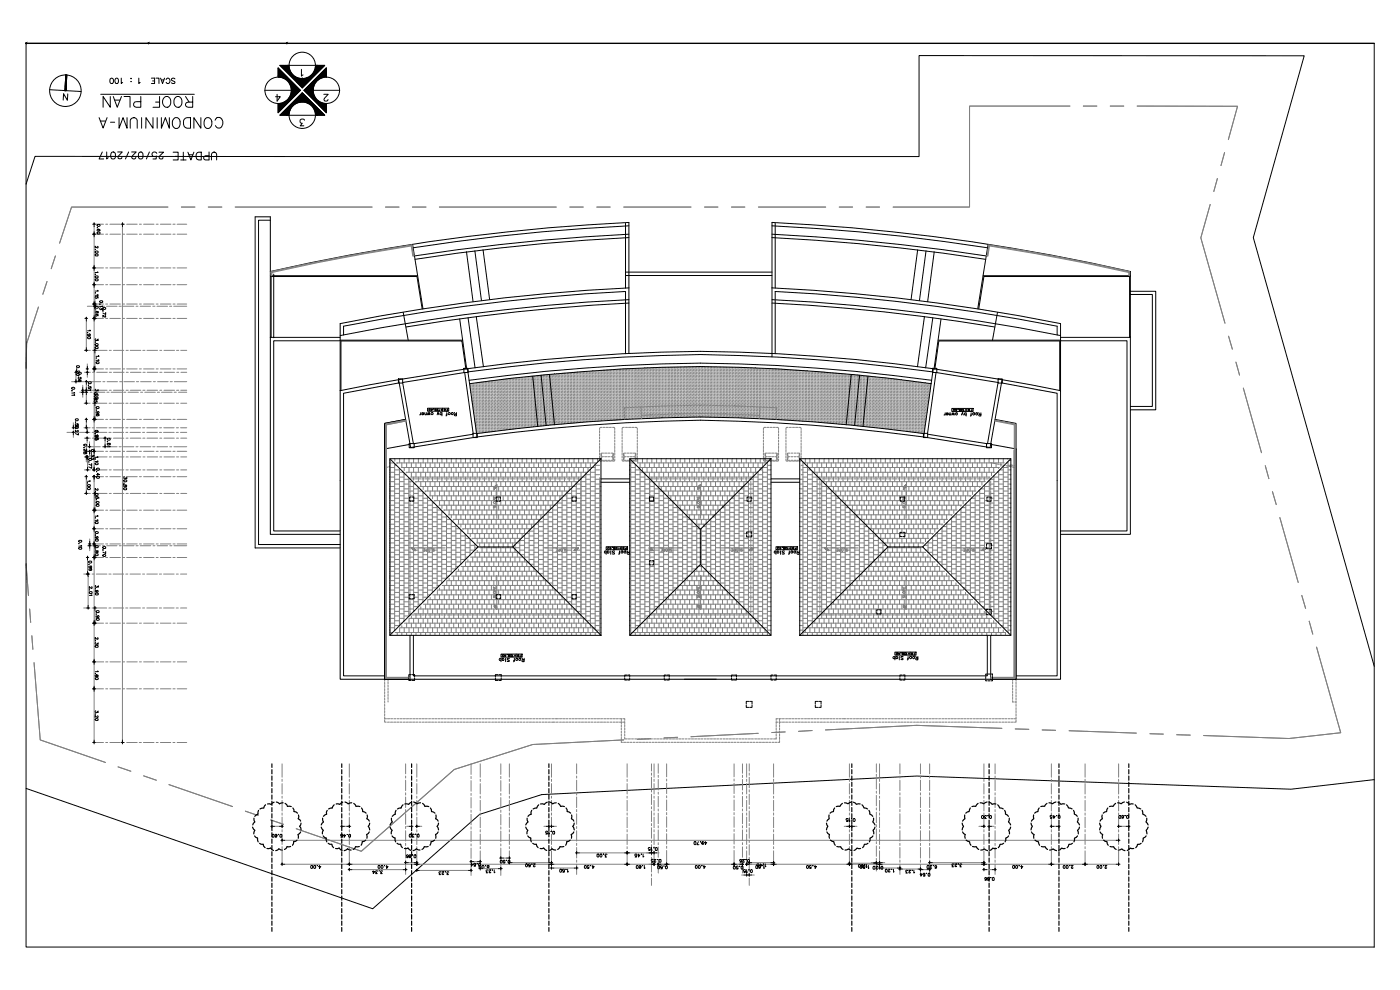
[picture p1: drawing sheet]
<svg xmlns="http://www.w3.org/2000/svg" width="297mm" height="210mm" viewBox="0 0 297 210" stroke-linecap="round" stroke-linejoin="round" font-family="sans-serif">
<g fill="none" stroke="#000" stroke-width=".21">
<path d="M10.5 19l6.7 .4M14 15.9h.2l-.2 3.3h-.2zM14 15.9l-.2 3.3M14.2 15.9l-.2 3.3M14.4 19.9l-.1 1.4-.8-1.4-.1 1.3M5.5 39.1l1.9-5.9h187.6v-21.4h81.7l-10.8 38.6 25.6 90.9M21 25l.9 2.2 .8-2.2M21.3 25.7h1.1M23.4 25.9h.9M25.3 25v2.2l.8-2.2 .9 2.2v-2.2M28.3 25l-.3 .1-.4 .5v1.6M28.5 25h-.2a.72 .72 0 0 1 .8 .6v1.6"/>
<path d="M30 25v2.2M32.5 25v2.2l-1.5-2.2-.1 2.2M33.3 25v2.2M34.2 25v2.2l.9-2.2 .8 2.2v-2.2M36.8 25.3l.4-.3a1.15 1.15 0 0 1 1 .6 1.15 1.15 0 0 1-.2 1.3M36.8 25.3a1.14 1.14 0 0 0-.2 1.3 1.14 1.14 0 0 0 1 .6l.4-.3M40.4 25h-.7a1.2 1.2 0 0 0-.8 1.1 1.2 1.2 0 0 0 .8 1.1h.7v-2.2M42.6 25v2.2l-1.5-2.2v2.2M43.5 25.3l.2-.2a1.06 1.06 0 0 1 1.2 .4 1.06 1.06 0 0 1-.2 1.4M43.5 25.3a1.17 1.17 0 0 0 .8 1.9l.4-.3M45.7 25.3l-.1 .2M46 25a1.09 1.09 0 0 1 1.2 .5 1.09 1.09 0 0 1-.1 1.3l-.4 .4a.79 .79 0 0 1-1-.6"/>
<path d="M46 25l-.3 .3M148.6 74.5a390.8 390.8 0 0 1 49.4 3.7M148.6 77a396.1 396.1 0 0 1 49 3.7M148.6 75.2a411.6 411.6 0 0 1 49.3 3.7M291.5 165.4l-17.6 2-79.4-2.8-79.6 4-13.1 4.1-22.7 20.1-73.6-25.6"/>
<circle cx="13.9" cy="19.2" r="3.3"/>
</g>
<path d="M14 15.9v3.3h-.2zM14 15.9h.2l-.2 3.3z" fill="#000" stroke="#000" stroke-width=".21"/>
<g fill="none" stroke="#808080" stroke-width=".21">
<path d="M194.8 91.8h.1M194.9 91.5l-.1 .1M195.2 91.8h-.1M195.2 91.5l-.1 .1M195.2 91.2l-.1 .1M195.5 91.8l-.1 .1M195.5 91.5l-.1 .1M195.5 91.2l-.1 .1M195.5 90.8l-.1 .2M195.9 91.8l-.2 .1M195.9 91.5l-.2 .1M195.9 91.2l-.2 .1"/>
<path d="M195.9 90.8l-.2 .2M195.9 90.5l-.2 .2M196.1 91.9h-.1M196.1 91.5l-.1 .1M196.2 91.2l-.2 .1M196.2 90.8l-.2 .2M196.2 90.5l-.2 .2M196.2 90.2l-.2 .2"/>
</g>
<g fill="none" stroke="#808080" stroke-width=".21">
<path d="M187 90.8v.1M187.3 90.8v.1M187.3 90.5l-.1 .2M187.6 90.5l-.1 .2M187.6 90.8v.1M187.6 90.2l-.1 .2M187.9 90.8v.2M187.9 90.5l-.1 .2M187.9 90.2l-.1 .2M187.9 89.9l-.1 .2M188.3 90.5l-.2 .2M188.3 90.8l-.2 .2"/>
<path d="M188.3 90.2l-.2 .2M188.3 89.9l-.2 .2M188.3 89.6l-.2 .1M188.6 90.8l-.1 .2M188.6 90.5l-.1 .2M188.6 90.2l-.1 .2M188.6 89.9l-.1 .2M188.6 89.6l-.1 .1M188.6 89.3l-.1 .1M188.9 90.5l-.2 .2M188.9 90.8l-.2 .2M188.9 90.2l-.2 .2"/>
<path d="M188.9 89.9l-.2 .2M188.9 89.6l-.2 .1M188.9 89.3l-.2 .1M188.9 88.9l-.2 .2M189.2 90.5l-.2 .2M189.2 90.8l-.2 .2M189.2 90.2l-.2 .2M189.2 89.9l-.2 .2M189.2 89.6l-.2 .1M189.2 89.3l-.2 .1M189.2 88.9l-.2 .2M189.2 88.6l-.2 .2"/>
<path d="M189.6 90.8l-.2 .2M189.6 90.5l-.2 .2M189.6 90.2l-.2 .2M189.6 89.9l-.2 .2M189.6 88.3l-.2 .2M189.6 89.6l-.2 .1M189.6 89.3l-.2 .1M189.6 88.9l-.2 .2M189.6 88.6l-.2 .2M189.8 91.2h.1M189.8 90.5l-.1 .2M189.8 90.8l-.1 .2"/>
<path d="M189.8 90.2l-.1 .2M189.8 89.9l-.1 .2M189.8 89.6l-.1 .1M189.8 89.3l-.1 .1M189.8 88.9l-.1 .2M189.8 88.6l-.1 .2M189.8 88.3l-.1 .2M189.8 88l-.1 .2M190.2 91.2h-.1M190.2 90.8l-.2 .2M190.2 90.5l-.2 .2M190.2 90.2l-.2 .2"/>
<path d="M190.2 89.9l-.2 .2M190.2 88.3l-.2 .2M190.2 89.6l-.2 .1M190.2 89.3l-.2 .1M190.2 88.9l-.2 .2M190.2 88.6l-.2 .2M190.2 87.7l-.2 .1M190.2 88l-.2 .2M190.5 91.2l-.1 .1M190.5 90.8l-.2 .2M190.5 90.5l-.2 .2M190.5 90.2l-.2 .2"/>
<path d="M190.5 89.9l-.2 .2M190.5 89.6l-.2 .1M190.5 89.3l-.2 .1M190.5 88.9l-.2 .2M190.5 88.6l-.2 .2M190.5 88.3l-.2 .2M190.5 88l-.2 .2M190.5 87.7l-.2 .1M190.5 87.4l-.2 .1M190.8 91.2l-.1 .1M190.8 90.8l-.1 .2M190.8 90.5l-.1 .2"/>
<path d="M190.8 90.2l-.1 .2M190.8 89.9l-.1 .2M190.8 89.6l-.1 .1M190.8 89.3l-.1 .1M190.8 88.9l-.1 .2M190.8 88.6l-.1 .2M190.8 88.3l-.1 .2M190.8 88l-.1 .2M190.8 87.7l-.1 .1M190.8 87.4l-.1 .1M190.8 87.1l-.1 .1M191.1 91.2l-.1 .1"/>
<path d="M191.1 90.8l-.1 .2M191.1 90.5l-.1 .2M191.1 90.2l-.1 .2M191.1 89.9l-.1 .2M191.1 89.6l-.1 .1M191.1 89.3l-.1 .1M191.1 88.9l-.1 .2M191.1 88.6l-.1 .2M191.1 88.3l-.1 .2M191.1 88l-.1 .2M191.1 87.7l-.1 .1M191.1 87.4l-.1 .1"/>
<path d="M191.1 87.1l-.1 .1M191.1 86.7l-.1 .2M191.4 91.2l-.1 .1M191.4 90.8l-.1 .2M191.4 90.5l-.1 .2M191.4 90.2l-.1 .2M191.4 89.9l-.1 .2M191.4 89.6l-.1 .1M191.4 89.3l-.1 .1M191.4 88.9l-.1 .2M191.4 88.6l-.1 .2M191.4 88.3l-.1 .2"/>
<path d="M191.4 88l-.1 .2M191.4 87.7l-.1 .1M191.4 87.4l-.1 .1M191.4 86.4l-.1 .2M191.4 87.1l-.1 .1M191.4 86.7l-.1 .2M191.8 90.5l-.2 .2M191.8 91.2l-.2 .1M191.8 90.8l-.2 .2M191.8 90.2l-.2 .2M191.8 89.9l-.2 .2M191.8 89.6l-.2 .1"/>
<path d="M191.8 89.3l-.2 .1M191.8 88.9l-.2 .2M191.8 88.6l-.2 .2M191.8 88.3l-.2 .2M191.8 88l-.2 .2M191.8 87.7l-.2 .1M191.8 87.4l-.2 .1M191.8 87.1l-.2 .1M191.8 86.7l-.2 .2M191.8 86.4l-.2 .2M191.8 86.1l-.2 .2M192.1 91.2l-.2 .1"/>
<path d="M192.1 90.8l-.2 .2M192.1 90.5l-.2 .2M192.1 90.2l-.2 .2M192.1 89.9l-.2 .2M192.1 89.6l-.2 .1M192.1 89.3l-.2 .1M192.1 88.9l-.2 .2M192.1 88.6l-.2 .2M192.1 88.3l-.2 .2M192.1 88l-.2 .2M192.1 87.7l-.2 .1M192.1 87.4l-.2 .1"/>
<path d="M192.1 87.1l-.2 .1M192.1 86.7l-.2 .2M192.1 86.4l-.2 .2M192.1 86.1l-.2 .2M192.1 85.8l-.2 .2M192.4 91.2l-.2 .1M192.4 91.5h-.1M192.4 90.8l-.2 .2M192.4 90.5l-.2 .2M192.4 90.2l-.2 .2M192.4 89.9l-.2 .2M192.4 89.6l-.2 .1"/>
<path d="M192.4 89.3l-.2 .1M192.4 88.9l-.2 .2M192.4 88.6l-.2 .2M192.4 88.3l-.2 .2M192.4 87.1l-.2 .1M192.4 88l-.2 .2M192.4 87.7l-.2 .1M192.4 87.4l-.2 .1M192.4 86.7l-.2 .2M192.4 86.4l-.2 .2M192.4 86.1l-.2 .2M192.4 85.8l-.2 .2"/>
<path d="M192.4 85.5l-.2 .1M192.7 90.5l-.2 .2M192.7 91.5h-.1M192.7 91.2l-.2 .1M192.7 90.8l-.2 .2M192.7 90.2l-.2 .2M192.7 89.9l-.2 .2M192.7 89.6l-.2 .1M192.7 89.3l-.2 .1M192.7 88.9l-.2 .2M192.7 88.6l-.2 .2M192.7 87.7l-.2 .1"/>
<path d="M192.7 88.3l-.2 .2M192.7 88l-.2 .2M192.7 87.4l-.2 .1M192.7 87.1l-.2 .1M192.7 86.7l-.2 .2M192.7 86.4l-.2 .2M192.7 86.1l-.2 .2M192.7 85.8l-.2 .2M192.7 85.5l-.2 .1M192.7 85.2l-.2 .1M193 91.5h-.1M193 91.2l-.1 .1"/>
<path d="M193 90.8l-.1 .2M193 90.5l-.1 .2M193 90.2l-.1 .2M193 89.9l-.1 .2M193 89.6l-.1 .1M193 89.3l-.1 .1M193 88.9l-.1 .2M193 88.6l-.1 .2M193 87.7l-.1 .1M193 88.3l-.1 .2M193 88l-.1 .2M193 87.1l-.1 .1"/>
<path d="M193 87.4l-.1 .1M193 86.7l-.1 .2M193 86.4l-.1 .2M193 86.1l-.1 .2M193 85.8l-.1 .2M193 85.5l-.1 .1M193 85.2l-.1 .1M193 84.9l-.1 .1M193.3 91.5l-.1 .1M193.3 91.2l-.1 .1M193.3 90.8l-.1 .2M193.3 90.5l-.1 .2"/>
<path d="M193.3 90.2l-.1 .2M193.3 89.9l-.1 .2M193.3 89.6l-.1 .1M193.3 89.3l-.1 .1M193.3 88.9l-.1 .2M193.3 88.6l-.1 .2M193.3 88.3l-.1 .2M193.3 87.1l-.1 .1M193.3 88l-.1 .2M193.3 87.7l-.1 .1M193.3 87.4l-.1 .1M193.3 86.7l-.1 .2"/>
<path d="M193.3 86.4l-.1 .2M193.3 86.1l-.1 .2M193.3 85.8l-.1 .2M193.3 85.5l-.1 .1M193.3 85.2l-.1 .1M193.3 84.9l-.1 .1M193.3 84.5l-.1 .2M193.7 91.5l-.2 .1M193.7 91.2l-.2 .1M193.7 90.8l-.2 .2M193.7 90.5l-.2 .2M193.7 90.2l-.2 .2"/>
<path d="M193.7 89.9l-.2 .2M193.7 89.6l-.2 .1M193.7 89.3l-.2 .1M193.7 88.9l-.2 .2M193.7 88.6l-.2 .2M193.7 88.3l-.2 .2M193.7 88l-.2 .2M193.7 87.7l-.2 .1M193.7 87.4l-.2 .1M193.7 87.1l-.2 .1M193.7 86.7l-.2 .2M193.7 86.4l-.2 .2"/>
<path d="M193.7 86.1l-.2 .2M193.7 85.8l-.2 .2M193.7 85.5l-.2 .1M193.7 85.2l-.2 .1M193.7 84.9l-.2 .1M193.7 84.5l-.2 .2M193.7 84.2l-.2 .1M194 91.5l-.2 .1M194 91.2l-.2 .1M194 90.8l-.2 .2M194 90.5l-.2 .2M194 90.2l-.2 .2"/>
<path d="M194 89.9l-.2 .2M194 89.6l-.2 .1M194 89.3l-.2 .1M194 88.9l-.2 .2M194 88.6l-.2 .2M194 88.3l-.2 .2M194 88l-.2 .2M194 87.7l-.2 .1M194 87.4l-.2 .1M194 87.1l-.2 .1M194 86.7l-.2 .2M194 86.4l-.2 .2"/>
<path d="M194 86.1l-.2 .2M194 85.8l-.2 .2M194 85.5l-.2 .1M194 85.2l-.2 .1M194 84.9l-.2 .1M194 84.5l-.2 .2M194 84.2l-.2 .1M194 83.9l-.2 .2M194.3 91.5l-.2 .1M194.3 91.2l-.2 .1M194.3 90.8l-.2 .2M194.3 90.5l-.2 .2"/>
<path d="M194.3 90.2l-.2 .2M194.3 89.9l-.2 .2M194.3 89.6l-.2 .1M194.3 89.3l-.2 .1M194.3 88.9l-.2 .2M194.3 88.6l-.2 .2M194.3 88.3l-.2 .2M194.3 88l-.2 .2M194.3 87.7l-.2 .1M194.3 87.4l-.2 .1M194.3 86.4l-.2 .2M194.3 87.1l-.2 .1"/>
<path d="M194.3 86.1l-.2 .2M194.3 86.7l-.2 .2M194.3 85.8l-.2 .2M194.3 85.2l-.2 .1M194.3 85.5l-.2 .1M194.3 84.9l-.2 .1M194.3 84.5l-.2 .2M194.3 84.2l-.2 .1M194.3 83.9l-.2 .2M194.3 83.6l-.2 .1M194.6 91.5l-.2 .1M194.6 91.2l-.2 .1"/>
<path d="M194.6 90.8l-.2 .2M194.6 90.5l-.2 .2M194.6 90.2l-.2 .2M194.6 89.9l-.2 .2M194.6 89.6l-.2 .1M194.6 89.3l-.2 .1M194.6 88.9l-.2 .2M194.6 88.6l-.2 .2M194.6 88.3l-.2 .2M194.6 88l-.2 .2M194.6 87.7l-.2 .1M194.6 87.4l-.2 .1"/>
<path d="M194.6 87.1l-.2 .1M194.6 86.7l-.2 .2M194.6 86.4l-.2 .2M194.6 86.1l-.2 .2M194.6 85.8l-.2 .2M194.6 85.5l-.2 .1M194.6 85.2l-.2 .1M194.6 84.9l-.2 .1M194.6 84.5l-.2 .2M194.6 84.2l-.2 .1M194.6 83.9l-.2 .2M194.6 83.6l-.2 .1"/>
<path d="M194.6 83.2l-.2 .2M194.9 91.2l-.1 .1M194.9 90.8l-.1 .2M194.9 90.5l-.1 .2M194.9 90.2l-.1 .2M194.9 89.9l-.1 .2M194.9 89.6l-.1 .1M194.9 89.3l-.1 .1M194.9 88.9l-.1 .2M194.9 88.6l-.1 .2M194.9 88.3l-.1 .2M194.9 88l-.1 .2"/>
<path d="M194.9 87.7l-.1 .1M194.9 87.4l-.1 .1M194.9 86.4l-.1 .2M194.9 87.1l-.1 .1M194.9 86.7l-.1 .2M194.9 85.8l-.1 .2M194.9 85.5l-.1 .1M194.9 86.1l-.1 .2M194.9 85.2l-.1 .1M194.9 84.9l-.1 .1M194.9 84.5l-.1 .2M194.9 84.2l-.1 .1"/>
<path d="M194.9 83.9l-.1 .2M194.9 83l-.1 .1M194.9 83.6l-.1 .1M194.9 83.2l-.1 .2M195.2 90.8l-.1 .2M195.2 90.5l-.1 .2M195.2 90.2l-.1 .2M195.2 89.9l-.1 .2M195.2 89.6l-.1 .1M195.2 89.3l-.1 .1M195.2 88.9l-.1 .2M195.2 88.6l-.1 .2"/>
<path d="M195.2 88.3l-.1 .2M195.2 88l-.1 .2M195.2 87.7l-.1 .1M195.2 87.4l-.1 .1M195.2 87.1l-.1 .1M195.2 86.7l-.1 .2M195.2 86.4l-.1 .2M195.2 86.1l-.1 .2M195.2 85.8l-.1 .2M195.2 85.5l-.1 .1M195.2 85.2l-.1 .1M195.2 84.9l-.1 .1"/>
<path d="M195.2 84.5l-.1 .2M195.2 84.2l-.1 .1M195.2 83.9l-.1 .2M195.2 83.6l-.1 .1M195.2 83.2l-.1 .2M195.2 83l-.1 .1M195.2 82.6l-.1 .2M195.5 90.5l-.1 .2M195.5 90.2l-.1 .2M195.5 89.9l-.1 .2M195.5 89.6l-.1 .1M195.5 89.3l-.1 .1"/>
<path d="M195.5 88.9l-.1 .2M195.5 88.6l-.1 .2M195.5 88.3l-.1 .2M195.5 88l-.1 .2M195.5 87.7l-.1 .1M195.5 87.4l-.1 .1M195.5 87.1l-.1 .1M195.5 86.7l-.1 .2M195.5 85.5l-.1 .1M195.5 86.4l-.1 .2M195.5 86.1l-.1 .2M195.5 84.5l-.1 .2"/>
<path d="M195.5 85.8l-.1 .2M195.5 83.9l-.1 .2M195.5 85.2l-.1 .1M195.5 84.9l-.1 .1M195.5 83.2l-.1 .2M195.5 83l-.1 .1M195.5 84.2l-.1 .1M195.5 82.6l-.1 .2M195.5 82.3l-.1 .2M195.5 83.6l-.1 .1M195.9 90.2l-.2 .2M195.9 89.9l-.2 .2"/>
<path d="M195.9 89.6l-.2 .1M195.9 89.3l-.2 .1M195.9 88.9l-.2 .2M195.9 88.6l-.2 .2M195.9 88.3l-.2 .2M195.9 88l-.2 .2M195.9 87.7l-.2 .1M195.9 87.4l-.2 .1M195.9 87.1l-.2 .1M195.9 86.7l-.2 .2M195.9 86.4l-.2 .2M195.9 86.1l-.2 .2"/>
<path d="M195.9 85.8l-.2 .2M195.9 85.5l-.2 .1M195.9 85.2l-.2 .1M195.9 84.9l-.2 .1M195.9 84.5l-.2 .2M195.9 84.2l-.2 .1M195.9 83.9l-.2 .2M195.9 83.6l-.2 .1M195.9 83.2l-.2 .2M195.9 83l-.2 .1M195.9 82.6l-.2 .2M195.9 82.3l-.2 .2"/>
<path d="M195.9 82l-.2 .1M196.2 89.9l-.2 .2M196.2 89.6l-.2 .1M196.2 89.3l-.2 .1M196.2 88.9l-.2 .2M196.2 88.6l-.2 .2M196.2 88.3l-.2 .2M196.2 88l-.2 .2M196.2 87.7l-.2 .1M196.2 87.4l-.2 .1M196.2 87.1l-.2 .1M196.2 86.7l-.2 .2"/>
<path d="M196.2 86.4l-.2 .2M196.2 86.1l-.2 .2M196.2 85.8l-.2 .2M196.2 85.5l-.2 .1M196.2 85.2l-.2 .1M196.2 84.9l-.2 .1M196.2 84.5l-.2 .2M196.2 84.2l-.2 .1M196.2 83.9l-.2 .2M196.2 83.6l-.2 .1M196.2 83.2l-.2 .2M196.2 83l-.2 .1"/>
<path d="M196.2 82.6l-.2 .2M196.2 82.3l-.2 .2M196.2 82l-.2 .1M196.2 81.7l-.2 .2M196.4 89.7h-.1M196.4 89.3l-.1 .1M196.5 89l-.2 .1M196.5 88.6l-.2 .2M196.5 88.3l-.2 .2M196.5 88l-.2 .2M196.5 87.7l-.2 .1M196.5 87.4l-.2 .1"/>
<path d="M196.5 87.1l-.2 .1M196.5 86.7l-.2 .2M196.5 86.4l-.2 .2M196.5 86.1l-.2 .2M196.5 85.8l-.2 .2M196.5 85.5l-.2 .1M196.5 85.2l-.2 .1M196.5 84.9l-.2 .1M196.5 84.5l-.2 .2M196.5 84.2l-.2 .1M196.5 83.9l-.2 .2M196.5 83.6l-.2 .1"/>
<path d="M196.5 83.2l-.2 .2M196.5 83l-.2 .1M196.5 82.6l-.2 .2M196.5 82.3l-.2 .2M196.5 82l-.2 .1M196.5 81.7l-.2 .2M196.5 81.4l-.2 .1M196.7 87.5h-.1M196.8 87.1l-.2 .1M196.8 86.8l-.2 .1M196.8 86.4l-.2 .2M196.8 86.1l-.2 .2"/>
<path d="M196.8 85.8l-.2 .2M196.8 85.5l-.2 .1M196.8 85.2l-.2 .1M196.8 84.9l-.2 .1M196.8 84.5l-.2 .2M196.8 84.2l-.2 .1M196.8 83.9l-.2 .2M196.8 83.6l-.2 .1M196.8 83.2l-.2 .2M196.8 83l-.2 .1M196.8 82.6l-.2 .2M196.8 82.3l-.2 .2"/>
<path d="M196.8 82l-.2 .1M196.8 81.7l-.2 .2M196.8 81.4l-.2 .1M197 85.3h.1M197 84.9v.1M197.1 84.6l-.1 .1M197.1 84.2l-.1 .1M197.1 83.9l-.1 .2M197.1 83.6l-.1 .1M197.1 83.2l-.1 .2M197.1 83l-.1 .1M197.1 82.6l-.1 .2"/>
<path d="M197.1 82.3l-.1 .2M197.1 82l-.1 .1M197.1 81.7l-.1 .2M197.1 81.4l-.1 .1M197.3 83.1h.1M197.3 82.7v.1M197.4 82.4l-.1 .1M197.4 82l-.1 .1M197.4 81.7l-.1 .2M197.4 81.4l-.1 .1"/>
</g>
<g fill="none" stroke="#808080" stroke-width=".21">
<path d="M182 90.2l-.2 .1M182.3 90.2l-.2 .1M182.3 89.9l-.2 .2M182.6 90.2l-.2 .2M182.6 89.9l-.2 .2M182.6 89.6l-.2 .1M182.9 90.2l-.2 .2M182.9 89.9l-.2 .2M182.9 89.6l-.2 .1M182.9 89.3l-.2 .1M183.2 90.2l-.1 .2M183.2 89.9l-.1 .2"/>
<path d="M183.2 89.6l-.1 .1M183.2 89.3l-.1 .1M183.2 88.9l-.1 .2M183.5 90.2l-.1 .2M183.5 89.9l-.1 .2M183.5 89.6l-.1 .1M183.5 89.3l-.1 .1M183.5 88.9l-.1 .2M183.5 88.6l-.1 .2M183.8 90.2l-.1 .2M183.8 89.9l-.1 .2M183.8 89.6l-.1 .1"/>
<path d="M183.8 89.3l-.1 .1M183.8 88.9l-.1 .2M183.8 88.6l-.1 .2M183.8 88.3l-.1 .2M184.1 90.5h.1M184.2 90.2l-.2 .2M184.2 89.9l-.2 .2M184.2 89.6l-.2 .1M184.2 89.3l-.2 .1M184.2 88.9l-.2 .2M184.2 88.6l-.2 .2M184.2 88.3l-.2 .2"/>
<path d="M184.2 88l-.2 .2M184.5 90.5l-.1 .1M184.5 90.2l-.2 .2M184.5 89.9l-.2 .2M184.5 89.6l-.2 .1M184.5 89.3l-.2 .1M184.5 88.9l-.2 .2M184.5 88.6l-.2 .2M184.5 88.3l-.2 .2M184.5 88l-.2 .2M184.5 87.7l-.2 .1M184.8 90.5l-.1 .1"/>
<path d="M184.8 90.2l-.2 .2M184.8 89.9l-.2 .2M184.8 89.6l-.2 .1M184.8 89.3l-.2 .1M184.8 88.9l-.2 .2M184.8 88.6l-.2 .2M184.8 88.3l-.2 .2M184.8 88l-.2 .2M184.8 87.7l-.2 .1M184.8 87.4l-.2 .1M185.1 90.5l-.1 .1M185.1 90.2l-.1 .2"/>
<path d="M185.1 89.9l-.1 .2M185.1 89.6l-.1 .1M185.1 89.3l-.1 .1M185.1 88.9l-.1 .2M185.1 88.6l-.1 .2M185.1 88.3l-.1 .2M185.1 88l-.1 .2M185.1 87.7l-.1 .1M185.1 87.4l-.1 .1M185.1 87.1l-.1 .1M185.4 90.5l-.1 .2M185.4 90.2l-.1 .2"/>
<path d="M185.4 89.9l-.1 .2M185.4 89.6l-.1 .1M185.4 89.3l-.1 .1M185.4 88.9l-.1 .2M185.4 87.1l-.1 .1M185.4 88.6l-.1 .2M185.4 87.7l-.1 .1M185.4 88.3l-.1 .2M185.4 88l-.1 .2M185.4 87.4l-.1 .1M185.4 86.7l-.1 .2M185.7 90.5l-.1 .2"/>
<path d="M185.7 90.2l-.1 .2M185.7 89.9l-.1 .2M185.7 89.6l-.1 .1M185.7 89.3l-.1 .1M185.7 87.1l-.1 .1M185.7 88.9l-.1 .2M185.7 88.6l-.1 .2M185.7 87.7l-.1 .1M185.7 88.3l-.1 .2M185.7 88l-.1 .2M185.7 87.4l-.1 .1M185.7 86.7l-.1 .2"/>
<path d="M185.7 86.4l-.1 .2M186.1 90.5l-.2 .2M186.1 90.2l-.2 .2M186.1 87.7l-.2 .1M186.1 89.9l-.2 .2M186.1 88.3l-.2 .2M186.1 89.6l-.2 .1M186.1 89.3l-.2 .1M186.1 88.9l-.2 .2M186.1 87.1l-.2 .1M186.1 88.6l-.2 .2M186.1 88l-.2 .2"/>
<path d="M186.1 87.4l-.2 .1M186.1 86.7l-.2 .2M186.1 86.4l-.2 .2M186.1 86.1l-.2 .2M186.4 90.5l-.2 .2M186.4 90.2l-.2 .2M186.4 89.9l-.2 .2M186.4 88.3l-.2 .2M186.4 89.6l-.2 .1M186.4 89.3l-.2 .1M186.4 87.1l-.2 .1M186.4 88.9l-.2 .2"/>
<path d="M186.4 88.6l-.2 .2M186.4 87.7l-.2 .1M186.4 88l-.2 .2M186.4 87.4l-.2 .1M186.4 86.7l-.2 .2M186.4 86.4l-.2 .2M186.4 86.1l-.2 .2M186.4 85.8l-.2 .2M186.7 90.5l-.2 .2M186.7 90.2l-.2 .2M186.7 87.7l-.2 .1M186.7 89.9l-.2 .2"/>
<path d="M186.7 88.3l-.2 .2M186.7 89.6l-.2 .1M186.7 89.3l-.2 .1M186.7 88.9l-.2 .2M186.7 88.6l-.2 .2M186.7 88l-.2 .2M186.7 87.1l-.2 .1M186.7 87.4l-.2 .1M186.7 86.7l-.2 .2M186.7 86.4l-.2 .2M186.7 86.1l-.2 .2M186.7 85.8l-.2 .2"/>
<path d="M186.7 85.5l-.2 .1M187 90.5l-.2 .2M187 90.2l-.2 .2M187 89.9l-.2 .2M187 89.6l-.2 .1M187 89.3l-.2 .1M187 87.1l-.2 .1M187 88.9l-.2 .2M187 88.6l-.2 .2M187 88.3l-.2 .2M187 88l-.2 .2M187 87.7l-.2 .1"/>
<path d="M187 87.4l-.2 .1M187 86.7l-.2 .2M187 86.4l-.2 .2M187 86.1l-.2 .2M187 85.8l-.2 .2M187 85.5l-.2 .1M187 85.2l-.2 .1M187.3 90.2l-.1 .2M187.3 89.9l-.1 .2M187.3 89.6l-.1 .1M187.3 89.3l-.1 .1M187.3 88.9l-.1 .2"/>
<path d="M187.3 88.6l-.1 .2M187.3 88.3l-.1 .2M187.3 88l-.1 .2M187.3 87.7l-.1 .1M187.3 87.4l-.1 .1M187.3 86.4l-.1 .2M187.3 87.1l-.1 .1M187.3 86.1l-.1 .2M187.3 86.7l-.1 .2M187.3 85.8l-.1 .2M187.3 85.5l-.1 .1M187.3 85.2l-.1 .1"/>
<path d="M187.3 84.9l-.1 .1M187.6 89.9l-.1 .2M187.6 89.6l-.1 .1M187.6 89.3l-.1 .1M187.6 88.9l-.1 .2M187.6 88.6l-.1 .2M187.6 88.3l-.1 .2M187.6 88l-.1 .2M187.6 87.7l-.1 .1M187.6 87.4l-.1 .1M187.6 87.1l-.1 .1M187.6 86.7l-.1 .2"/>
<path d="M187.6 86.4l-.1 .2M187.6 86.1l-.1 .2M187.6 85.8l-.1 .2M187.6 85.5l-.1 .1M187.6 85.2l-.1 .1M187.6 84.9l-.1 .1M187.6 84.5l-.1 .2M187.9 89.6l-.1 .1M187.9 89.3l-.1 .1M187.9 88.9l-.1 .2M187.9 88.6l-.1 .2M187.9 88.3l-.1 .2"/>
<path d="M187.9 88l-.1 .2M187.9 87.7l-.1 .1M187.9 87.4l-.1 .1M187.9 86.4l-.1 .2M187.9 87.1l-.1 .1M187.9 86.7l-.1 .2M187.9 85.8l-.1 .2M187.9 86.1l-.1 .2M187.9 85.2l-.1 .1M187.9 85.5l-.1 .1M187.9 84.9l-.1 .1M187.9 84.5l-.1 .2"/>
<path d="M187.9 84.2l-.1 .1M188.3 89.3l-.2 .1M188.3 88.9l-.2 .2M188.3 87.1l-.2 .1M188.3 88.6l-.2 .2M188.3 88.3l-.2 .2M188.3 88l-.2 .2M188.3 87.7l-.2 .1M188.3 87.4l-.2 .1M188.3 86.7l-.2 .2M188.3 86.4l-.2 .2M188.3 86.1l-.2 .2"/>
<path d="M188.3 85.8l-.2 .2M188.3 85.5l-.2 .1M188.3 85.2l-.2 .1M188.3 84.9l-.2 .1M188.3 84.5l-.2 .2M188.3 84.2l-.2 .1M188.3 83.9l-.2 .2M188.6 88.9l-.1 .2M188.6 88.6l-.1 .2M188.6 88.3l-.1 .2M188.6 88l-.1 .2M188.6 87.7l-.1 .1"/>
<path d="M188.6 87.4l-.1 .1M188.6 87.1l-.1 .1M188.6 86.7l-.1 .2M188.6 86.4l-.1 .2M188.6 86.1l-.1 .2M188.6 85.8l-.1 .2M188.6 85.5l-.1 .1M188.6 83.9l-.1 .2M188.6 85.2l-.1 .1M188.6 84.9l-.1 .1M188.6 84.5l-.1 .2M188.6 84.2l-.1 .1"/>
<path d="M188.6 83.6l-.1 .1M188.9 88.6l-.2 .2M188.9 88.3l-.2 .2M188.9 88l-.2 .2M188.9 87.1l-.2 .1M188.9 87.7l-.2 .1M188.9 87.4l-.2 .1M188.9 86.7l-.2 .2M188.9 86.4l-.2 .2M188.9 86.1l-.2 .2M188.9 85.8l-.2 .2M188.9 85.5l-.2 .1"/>
<path d="M188.9 85.2l-.2 .1M188.9 84.2l-.2 .1M188.9 84.9l-.2 .1M188.9 83.6l-.2 .1M188.9 84.5l-.2 .2M188.9 83.9l-.2 .2M188.9 83.2l-.2 .2M189.2 88.3l-.2 .2M189.2 88l-.2 .2M189.2 87.1l-.2 .1M189.2 87.7l-.2 .1M189.2 87.4l-.2 .1"/>
<path d="M189.2 86.7l-.2 .2M189.2 86.4l-.2 .2M189.2 86.1l-.2 .2M189.2 85.8l-.2 .2M189.2 85.5l-.2 .1M189.2 85.2l-.2 .1M189.2 84.9l-.2 .1M189.2 84.5l-.2 .2M189.2 84.2l-.2 .1M189.2 83.9l-.2 .2M189.2 83.6l-.2 .1M189.2 83.2l-.2 .2"/>
<path d="M189.2 83l-.2 .1M189.6 88l-.2 .2M189.6 87.1l-.2 .1M189.6 87.7l-.2 .1M189.6 87.4l-.2 .1M189.6 86.7l-.2 .2M189.6 86.4l-.2 .2M189.6 86.1l-.2 .2M189.6 85.8l-.2 .2M189.6 85.5l-.2 .1M189.6 85.2l-.2 .1M189.6 84.2l-.2 .1"/>
<path d="M189.6 84.9l-.2 .1M189.6 84.5l-.2 .2M189.6 83.9l-.2 .2M189.6 83.6l-.2 .1M189.6 83.2l-.2 .2M189.6 83l-.2 .1M189.6 82.6l-.2 .2M189.8 87.7l-.1 .1M189.8 87.4l-.1 .1M189.8 87.1l-.1 .1M189.8 86.7l-.1 .2M189.8 86.4l-.1 .2"/>
<path d="M189.8 86.1l-.1 .2M189.8 85.8l-.1 .2M189.8 85.5l-.1 .1M189.8 85.2l-.1 .1M189.8 84.2l-.1 .1M189.8 84.9l-.1 .1M189.8 84.5l-.1 .2M189.8 83.9l-.1 .2M189.8 83.6l-.1 .1M189.8 83.2l-.1 .2M189.8 83l-.1 .1M189.8 82.6l-.1 .2"/>
<path d="M189.8 82.3l-.1 .2M190.2 87.4l-.2 .1M190.2 87.1l-.2 .1M190.2 86.7l-.2 .2M190.2 86.4l-.2 .2M190.2 86.1l-.2 .2M190.2 85.8l-.2 .2M190.2 85.5l-.2 .1M190.2 84.2l-.2 .1M190.2 85.2l-.2 .1M190.2 84.9l-.2 .1M190.2 84.5l-.2 .2"/>
<path d="M190.2 83.9l-.2 .2M190.2 83.6l-.2 .1M190.2 83.2l-.2 .2M190.2 83l-.2 .1M190.2 82.6l-.2 .2M190.2 82.3l-.2 .2M190.2 82l-.2 .1M190.5 87.1l-.2 .1M190.5 86.7l-.2 .2M190.5 86.4l-.2 .2M190.5 86.1l-.2 .2M190.5 85.8l-.2 .2"/>
<path d="M190.5 85.5l-.2 .1M190.5 85.2l-.2 .1M190.5 84.9l-.2 .1M190.5 84.5l-.2 .2M190.5 84.2l-.2 .1M190.5 83.9l-.2 .2M190.5 83.6l-.2 .1M190.5 83.2l-.2 .2M190.5 83l-.2 .1M190.5 82.6l-.2 .2M190.5 82.3l-.2 .2M190.5 82l-.2 .1"/>
<path d="M190.5 81.7l-.2 .2M190.8 86.7l-.1 .2M190.8 85.8l-.1 .2M190.8 86.4l-.1 .2M190.8 85.5l-.1 .1M190.8 86.1l-.1 .2M190.8 85.2l-.1 .1M190.8 84.9l-.1 .1M190.8 84.5l-.1 .2M190.8 82.6l-.1 .2M190.8 84.2l-.1 .1M190.8 83.9l-.1 .2"/>
<path d="M190.8 83l-.1 .1M190.8 82l-.1 .1M190.8 83.6l-.1 .1M190.8 83.2l-.1 .2M190.8 82.3l-.1 .2M190.8 81.7l-.1 .2M190.8 81.4l-.1 .1M191.1 86.4l-.1 .2M191.1 86.1l-.1 .2M191.1 85.8l-.1 .2M191.1 85.5l-.1 .1M191.1 85.2l-.1 .1"/>
<path d="M191.1 84.9l-.1 .1M191.1 84.5l-.1 .2M191.1 84.2l-.1 .1M191.1 83.9l-.1 .2M191.1 83.6l-.1 .1M191.1 83.2l-.1 .2M191.1 83l-.1 .1M191.1 82.6l-.1 .2M191.1 82.3l-.1 .2M191.1 82l-.1 .1M191.1 81.7l-.1 .2M191.1 81.4l-.1 .1"/>
<path d="M191.1 81l-.1 .2M191.4 86.1l-.1 .2M191.4 85.2l-.1 .1M191.4 85.8l-.1 .2M191.4 85.5l-.1 .1M191.4 84.9l-.1 .1M191.4 84.5l-.1 .2M191.4 84.2l-.1 .1M191.4 83.9l-.1 .2M191.4 83l-.1 .1M191.4 82.6l-.1 .2M191.4 83.6l-.1 .1"/>
<path d="M191.4 83.2l-.1 .2M191.4 82.3l-.1 .2M191.4 81.7l-.1 .2M191.4 82l-.1 .1M191.4 81.4l-.1 .1M191.4 81l-.1 .2M191.4 80.8l-.1 .1M191.8 85.8l-.2 .2M191.8 85.5l-.2 .1M191.8 85.2l-.2 .1M191.8 84.9l-.2 .1M191.8 84.5l-.2 .2"/>
<path d="M191.8 84.2l-.2 .1M191.8 83.9l-.2 .2M191.8 83.6l-.2 .1M191.8 83.2l-.2 .2M191.8 83l-.2 .1M191.8 82.6l-.2 .2M191.8 82.3l-.2 .2M191.8 82l-.2 .1M191.8 81.7l-.2 .2M191.8 81.4l-.2 .1M191.8 81l-.2 .2M191.8 80.8l-.2 .1"/>
<path d="M192.1 85.5l-.2 .1M192.1 83.9l-.2 .2M192.1 85.2l-.2 .1M192.1 84.9l-.2 .1M192.1 83.2l-.2 .2M192.1 84.5l-.2 .2M192.1 83l-.2 .1M192.1 84.2l-.2 .1M192.1 82.6l-.2 .2M192.1 82.3l-.2 .2M192.1 83.6l-.2 .1M192.1 81l-.2 .2"/>
<path d="M192.1 82l-.2 .1M192.1 81.7l-.2 .2M192.1 81.4l-.2 .1M192.1 80.8l-.2 .1M192.4 84.2l-.2 .1M192.4 85.2l-.2 .1M192.4 84.9l-.2 .1M192.4 84.5l-.2 .2M192.4 83.9l-.2 .2M192.4 83.6l-.2 .1M192.4 83.2l-.2 .2M192.4 83l-.2 .1"/>
<path d="M192.4 82.6l-.2 .2M192.4 82.3l-.2 .2M192.4 82l-.2 .1M192.4 81.7l-.2 .2M192.4 81.4l-.2 .1M192.4 81l-.2 .2M192.4 80.8l-.2 .1M192.7 84.9l-.2 .1M192.7 84.5l-.2 .2M192.7 84.2l-.2 .1M192.7 83.9l-.2 .2M192.7 83.6l-.2 .1"/>
<path d="M192.7 83.2l-.2 .2M192.7 83l-.2 .1M192.7 82.6l-.2 .2M192.7 82.3l-.2 .2M192.7 82l-.2 .1M192.7 81.7l-.2 .2M192.7 81.4l-.2 .1M192.7 81l-.2 .2M192.7 80.8l-.2 .1M193 80.8l-.1 .1M193 84.5l-.1 .2M193 84.2l-.1 .1"/>
<path d="M193 83.9l-.1 .2M193 83.6l-.1 .1M193 83.2l-.1 .2M193 83l-.1 .1M193 82.6l-.1 .2M193 82.3l-.1 .2M193 82l-.1 .1M193 81.7l-.1 .2M193 81.4l-.1 .1M193 81l-.1 .2M193.2 80.8v.1M193.3 84.2l-.1 .1"/>
<path d="M193.3 83.9l-.1 .2M193.3 83.6l-.1 .1M193.3 83.2l-.1 .2M193.3 83l-.1 .1M193.3 82.6l-.1 .2M193.3 82.3l-.1 .2M193.3 82l-.1 .1M193.3 81.7l-.1 .2M193.3 81.4l-.1 .1M193.3 81l-.1 .2M193.5 80.8v.1M193.7 83.9l-.2 .2"/>
<path d="M193.7 83.6l-.2 .1M193.7 83.2l-.2 .2M193.7 83l-.2 .1M193.7 82.6l-.2 .2M193.7 82.3l-.2 .2M193.7 82l-.2 .1M193.7 81.7l-.2 .2M193.7 81.4l-.2 .1M193.7 81l-.2 .2M193.8 80.9h.1M194 83.6l-.2 .1M194 83.2l-.2 .2"/>
<path d="M194 83l-.2 .1M194 82.6l-.2 .2M194 82.3l-.2 .2M194 82l-.2 .1M194 81.7l-.2 .2M194 81.4l-.2 .1M194 81l-.2 .2M194.3 83.2l-.2 .2M194.3 82.3l-.2 .2M194.3 83l-.2 .1M194.3 82l-.2 .1M194.3 82.6l-.2 .2"/>
<path d="M194.3 81.7l-.2 .2M194.3 81.4l-.2 .1M194.3 81l-.2 .2M194.6 83l-.2 .1M194.6 82.6l-.2 .2M194.6 82.3l-.2 .2M194.6 82l-.2 .1M194.6 81.7l-.2 .2M194.6 81.4l-.2 .1M194.6 81l-.2 .2M194.9 82.6l-.1 .2M194.9 81.7l-.1 .2"/>
<path d="M194.9 82.3l-.1 .2M194.9 82l-.1 .1M194.9 81.4l-.1 .1M194.9 81l-.1 .2M195.2 82.3l-.1 .2M195.2 82l-.1 .1M195.2 81.7l-.1 .2M195.2 81.4l-.1 .1M195.2 81l-.1 .2M195.5 81.1l-.1 .1M195.5 82l-.1 .1M195.5 81.7l-.1 .2"/>
<path d="M195.5 81.4l-.1 .1M195.8 81.1l-.1 .1M195.9 81.7l-.2 .2M195.9 81.4l-.2 .1M196 81.2h.1M196.2 81.4l-.2 .1"/>
</g>
<g fill="none" stroke="#808080" stroke-width=".21">
<path d="M179.7 89.9l-.1 .2M179.7 89.6l-.1 .1M179.7 89.3l-.1 .1M180.1 89.9l-.2 .2M180.1 89.6l-.2 .1M180.1 89.3l-.2 .1M180.1 88.9l-.2 .2M180.4 89.9l-.2 .2M180.4 89.6l-.2 .1M180.4 89.3l-.2 .1M180.4 88.9l-.2 .2M180.4 88.6l-.2 .2"/>
<path d="M180.7 89.9l-.2 .2M180.7 88.3l-.2 .2M180.7 89.6l-.2 .1M180.7 89.3l-.2 .1M180.7 88.9l-.2 .2M180.7 88.6l-.2 .2M181 90.2h.1M181 89.9l-.1 .2M181 89.6l-.1 .1M181 89.3l-.1 .1M181 88.9l-.1 .2M181 88.6l-.1 .2"/>
<path d="M181 88.3l-.1 .2M181 88l-.1 .2M181.3 90.2h.1M181.3 89.9l-.1 .2M181.3 89.6l-.1 .1M181.3 89.3l-.1 .1M181.3 88.9l-.1 .2M181.3 88.6l-.1 .2M181.3 88.3l-.1 .2M181.3 88l-.1 .2M181.3 87.7l-.1 .1M181.6 90.2v.1"/>
<path d="M181.6 89.9l-.1 .2M181.6 89.6l-.1 .1M181.6 89.3l-.1 .1M181.6 88.9l-.1 .2M181.6 88.6l-.1 .2M181.6 88.3l-.1 .2M181.6 88l-.1 .2M181.6 87.4l-.1 .1M181.6 87.7l-.1 .1M182 89.9l-.2 .2M182 89.6l-.2 .1M182 89.3l-.2 .1"/>
<path d="M182 87.1l-.2 .1M182 88.9l-.2 .2M182 88.6l-.2 .2M182 87.7l-.2 .1M182 88.3l-.2 .2M182 88l-.2 .2M182 87.4l-.2 .1M182.3 89.6l-.2 .1M182.3 89.3l-.2 .1M182.3 87.1l-.2 .1M182.3 88.9l-.2 .2M182.3 88.6l-.2 .2"/>
<path d="M182.3 87.7l-.2 .1M182.3 88.3l-.2 .2M182.3 88l-.2 .2M182.3 87.4l-.2 .1M182.3 86.7l-.2 .2M182.6 87.1l-.2 .1M182.6 89.3l-.2 .1M182.6 88.9l-.2 .2M182.6 88.6l-.2 .2M182.6 87.7l-.2 .1M182.6 88.3l-.2 .2M182.6 88l-.2 .2"/>
<path d="M182.6 87.4l-.2 .1M182.6 86.7l-.2 .2M182.6 86.4l-.2 .2M182.9 87.1l-.2 .1M182.9 88.9l-.2 .2M182.9 87.7l-.2 .1M182.9 88.6l-.2 .2M182.9 88.3l-.2 .2M182.9 88l-.2 .2M182.9 87.4l-.2 .1M182.9 86.7l-.2 .2M182.9 86.4l-.2 .2"/>
<path d="M182.9 86.1l-.2 .2M183.2 88.6l-.1 .2M183.2 87.7l-.1 .1M183.2 88.3l-.1 .2M183.2 88l-.1 .2M183.2 87.1l-.1 .1M183.2 87.4l-.1 .1M183.2 86.7l-.1 .2M183.2 86.4l-.1 .2M183.2 86.1l-.1 .2M183.2 85.8l-.1 .2M183.5 88.3l-.1 .2"/>
<path d="M183.5 88l-.1 .2M183.5 87.7l-.1 .1M183.5 87.4l-.1 .1M183.5 87.1l-.1 .1M183.5 86.7l-.1 .2M183.5 86.4l-.1 .2M183.5 86.1l-.1 .2M183.5 85.8l-.1 .2M183.5 85.5l-.1 .1M183.8 88l-.1 .2M183.8 87.7l-.1 .1M183.8 87.4l-.1 .1"/>
<path d="M183.8 87.1l-.1 .1M183.8 86.1l-.1 .2M183.8 86.7l-.1 .2M183.8 85.8l-.1 .2M183.8 86.4l-.1 .2M183.8 85.2l-.1 .1M183.8 85.5l-.1 .1M184.2 87.7l-.2 .1M184.2 87.4l-.2 .1M184.2 87.1l-.2 .1M184.2 86.7l-.2 .2M184.2 86.4l-.2 .2"/>
<path d="M184.2 86.1l-.2 .2M184.2 85.8l-.2 .2M184.2 85.5l-.2 .1M184.2 85.2l-.2 .1M184.2 84.9l-.2 .1M184.5 87.4l-.2 .1M184.5 87.1l-.2 .1M184.5 86.7l-.2 .2M184.5 85.8l-.2 .2M184.5 86.4l-.2 .2M184.5 85.5l-.2 .1M184.5 86.1l-.2 .2"/>
<path d="M184.5 85.2l-.2 .1M184.5 84.5l-.2 .2M184.5 84.9l-.2 .1M184.8 87.1l-.2 .1M184.8 86.7l-.2 .2M184.8 86.4l-.2 .2M184.8 86.1l-.2 .2M184.8 85.8l-.2 .2M184.8 85.5l-.2 .1M184.8 85.2l-.2 .1M184.8 84.9l-.2 .1M184.8 84.5l-.2 .2"/>
<path d="M184.8 84.2l-.2 .1M185.1 86.7l-.1 .2M185.1 86.4l-.1 .2M185.1 86.1l-.1 .2M185.1 85.8l-.1 .2M185.1 85.5l-.1 .1M185.1 85.2l-.1 .1M185.1 84.9l-.1 .1M185.1 84.5l-.1 .2M185.1 84.2l-.1 .1M185.1 83.9l-.1 .2M185.4 86.4l-.1 .2"/>
<path d="M185.4 86.1l-.1 .2M185.4 85.8l-.1 .2M185.4 85.5l-.1 .1M185.4 85.2l-.1 .1M185.4 84.2l-.1 .1M185.4 84.9l-.1 .1M185.4 84.5l-.1 .2M185.4 83.6l-.1 .1M185.4 83.9l-.1 .2M185.7 86.1l-.1 .2M185.7 85.8l-.1 .2M185.7 85.5l-.1 .1"/>
<path d="M185.7 85.2l-.1 .1M185.7 84.2l-.1 .1M185.7 84.9l-.1 .1M185.7 84.5l-.1 .2M185.7 83.6l-.1 .1M185.7 83.9l-.1 .2M185.7 83.2l-.1 .2M186.1 85.8l-.2 .2M186.1 85.5l-.2 .1M186.1 85.2l-.2 .1M186.1 84.2l-.2 .1M186.1 84.9l-.2 .1"/>
<path d="M186.1 83.6l-.2 .1M186.1 84.5l-.2 .2M186.1 83.9l-.2 .2M186.1 83.2l-.2 .2M186.1 83l-.2 .1M186.4 85.5l-.2 .1M186.4 85.2l-.2 .1M186.4 84.9l-.2 .1M186.4 84.5l-.2 .2M186.4 83.6l-.2 .1M186.4 84.2l-.2 .1M186.4 83.9l-.2 .2"/>
<path d="M186.4 83.2l-.2 .2M186.4 83l-.2 .1M186.4 82.6l-.2 .2M186.7 84.2l-.2 .1M186.7 85.2l-.2 .1M186.7 84.9l-.2 .1M186.7 84.5l-.2 .2M186.7 83.9l-.2 .2M186.7 83.6l-.2 .1M186.7 83.2l-.2 .2M186.7 83l-.2 .1M186.7 82.6l-.2 .2"/>
<path d="M186.7 82.3l-.2 .2M187 84.9l-.2 .1M187 84.5l-.2 .2M187 84.2l-.2 .1M187 83.9l-.2 .2M187 83.6l-.2 .1M187 83.2l-.2 .2M187 83l-.2 .1M187 82.6l-.2 .2M187 82.3l-.2 .2M187 82l-.2 .1M187.3 84.5l-.1 .2"/>
<path d="M187.3 84.2l-.1 .1M187.3 83.9l-.1 .2M187.3 83l-.1 .1M187.3 83.6l-.1 .1M187.3 82.6l-.1 .2M187.3 81.7l-.1 .2M187.3 83.2l-.1 .2M187.3 82.3l-.1 .2M187.3 82l-.1 .1M187.6 84.2l-.1 .1M187.6 83.9l-.1 .2M187.6 83.6l-.1 .1"/>
<path d="M187.6 83.2l-.1 .2M187.6 83l-.1 .1M187.6 82.6l-.1 .2M187.6 82.3l-.1 .2M187.6 82l-.1 .1M187.6 81.7l-.1 .2M187.6 81.4l-.1 .1M187.9 83.9l-.1 .2M187.9 83l-.1 .1M187.9 83.6l-.1 .1M187.9 83.2l-.1 .2M187.9 82.3l-.1 .2"/>
<path d="M187.9 82l-.1 .1M187.9 82.6l-.1 .2M187.9 81.7l-.1 .2M187.9 81.4l-.1 .1M187.9 81l-.1 .2M188.3 83.6l-.2 .1M188.3 83.2l-.2 .2M188.3 83l-.2 .1M188.3 82.6l-.2 .2M188.3 82.3l-.2 .2M188.3 82l-.2 .1M188.3 81.7l-.2 .2"/>
<path d="M188.3 81.4l-.2 .1M188.3 81l-.2 .2M188.3 80.8l-.2 .1M188.6 83.2l-.1 .2M188.6 82l-.1 .1M188.6 81.7l-.1 .2M188.6 83l-.1 .1M188.6 82.6l-.1 .2M188.6 81l-.1 .2M188.6 82.3l-.1 .2M188.6 80.4l-.1 .2M188.6 81.4l-.1 .1"/>
<path d="M188.6 80.8l-.1 .1M188.9 83l-.2 .1M188.9 82.6l-.2 .2M188.9 82.3l-.2 .2M188.9 82l-.2 .1M188.9 81.7l-.2 .2M188.9 81.4l-.2 .1M188.9 81l-.2 .2M188.9 80.8l-.2 .1M188.9 80.4l-.2 .2M189.2 82.6l-.2 .2M189.2 82.3l-.2 .2"/>
<path d="M189.2 82l-.2 .1M189.2 81.7l-.2 .2M189.2 81.4l-.2 .1M189.2 81l-.2 .2M189.2 80.8l-.2 .1M189.2 80.4l-.2 .2M189.6 82.3l-.2 .2M189.6 82l-.2 .1M189.6 81.7l-.2 .2M189.6 81.4l-.2 .1M189.6 81l-.2 .2M189.6 80.8l-.2 .1"/>
<path d="M189.6 80.4l-.2 .2M189.8 82l-.1 .1M189.8 81.7l-.1 .2M189.8 81.4l-.1 .1M189.8 81l-.1 .2M189.8 80.8l-.1 .1M189.8 80.4l-.1 .2M190.1 80.4l-.1 .2M190.2 81.4l-.2 .1M190.2 81.7l-.2 .2M190.2 81l-.2 .2M190.2 80.8l-.2 .1"/>
<path d="M190.4 80.5l-.1 .1M190.5 81.4l-.2 .1M190.5 81l-.2 .2M190.5 80.8l-.2 .1M190.7 80.5v.1M190.8 81l-.1 .2M190.8 80.8l-.1 .1M191 80.5v.1M191.1 80.8l-.1 .1"/>
</g>
<g fill="none" stroke="#808080" stroke-width=".21">
<path d="M185.1 79.9h-.1M185.3 79.9h.1M185.6 79.9h.1M179.7 88.9l-.1 .1M179.7 88.6l-.1 .1M179.7 88.3v.1M179.7 88h.1M180.1 88.6l-.2 .2M180.1 88.3l-.2 .2M180.1 88l-.2 .2M180.1 87.7l-.2 .1M180.1 87.4l-.2 .1"/>
<path d="M180.1 87.1l-.2 .1M180.1 86.7l-.2 .2M180.1 86.4l-.2 .2M180.1 86.1l-.2 .2M180.1 85.8l-.2 .1M180.1 85.5l-.1 .1M180.1 85.2h-.1M180.4 88.3l-.2 .2M180.4 88l-.2 .2M180.4 87.7l-.2 .1M180.4 87.4l-.2 .1M180.4 87.1l-.2 .1"/>
<path d="M180.4 86.7l-.2 .2M180.4 86.4l-.2 .2M180.4 86.1l-.2 .2M180.4 85.8l-.2 .2M180.4 85.5l-.2 .1M180.4 85.2l-.2 .1M180.4 84.9l-.2 .1M180.4 84.5l-.2 .2M180.7 88l-.2 .2M180.7 87.7l-.2 .1M180.7 87.4l-.2 .1M180.7 87.1l-.2 .1"/>
<path d="M180.7 86.7l-.2 .2M180.7 84.9l-.2 .1M180.7 86.4l-.2 .2M180.7 86.1l-.2 .2M180.7 85.8l-.2 .2M180.7 85.5l-.2 .1M180.7 85.2l-.2 .1M180.7 84.5l-.2 .2M180.7 84.2l-.2 .1M181 87.7l-.1 .1M181 87.4l-.1 .1M181 87.1l-.1 .1"/>
<path d="M181 86.7l-.1 .2M181 86.4l-.1 .2M181 86.1l-.1 .2M181 85.8l-.1 .2M181 85.5l-.1 .1M181 85.2l-.1 .1M181 84.9l-.1 .1M181 84.5l-.1 .2M181 84.2l-.1 .1M181 83.9l-.1 .2M181.3 87.4l-.1 .1M181.3 87.1l-.1 .1"/>
<path d="M181.3 86.7l-.1 .2M181.3 86.4l-.1 .2M181.3 86.1l-.1 .2M181.3 85.8l-.1 .2M181.3 85.5l-.1 .1M181.3 85.2l-.1 .1M181.3 84.9l-.1 .1M181.3 84.5l-.1 .2M181.3 84.2l-.1 .1M181.3 83.9l-.1 .2M181.3 83.6l-.1 .1M181.6 87.1l-.1 .1"/>
<path d="M181.6 86.7l-.1 .2M181.6 86.4l-.1 .2M181.6 86.1l-.1 .2M181.6 85.8l-.1 .2M181.6 85.5l-.1 .1M181.6 85.2l-.1 .1M181.6 84.9l-.1 .1M181.6 84.5l-.1 .2M181.6 84.2l-.1 .1M181.6 83.9l-.1 .2M181.6 83.6l-.1 .1M181.6 83.2l-.1 .2"/>
<path d="M182 86.7l-.2 .2M182 86.4l-.2 .2M182 86.1l-.2 .2M182 85.8l-.2 .2M182 85.5l-.2 .1M182 85.2l-.2 .1M182 84.9l-.2 .1M182 84.5l-.2 .2M182 83.6l-.2 .1M182 84.2l-.2 .1M182 83.9l-.2 .2M182 83.2l-.2 .2"/>
<path d="M182 83l-.2 .1M182.3 86.4l-.2 .2M182.3 86.1l-.2 .2M182.3 85.8l-.2 .2M182.3 85.5l-.2 .1M182.3 85.2l-.2 .1M182.3 84.2l-.2 .1M182.3 84.9l-.2 .1M182.3 84.5l-.2 .2M182.3 83.9l-.2 .2M182.3 83.6l-.2 .1M182.3 83.2l-.2 .2"/>
<path d="M182.3 83l-.2 .1M182.3 82.6l-.2 .2M182.6 86.1l-.2 .2M182.6 85.8l-.2 .2M182.6 85.5l-.2 .1M182.6 85.2l-.2 .1M182.6 84.2l-.2 .1M182.6 84.9l-.2 .1M182.6 84.5l-.2 .2M182.6 83.6l-.2 .1M182.6 83.9l-.2 .2M182.6 83.2l-.2 .2"/>
<path d="M182.6 83l-.2 .1M182.6 82.6l-.2 .2M182.6 82.3l-.2 .2M182.9 85.8l-.2 .2M182.9 85.5l-.2 .1M182.9 85.2l-.2 .1M182.9 84.2l-.2 .1M182.9 84.9l-.2 .1M182.9 84.5l-.2 .2M182.9 83.6l-.2 .1M182.9 83.9l-.2 .2M182.9 83.2l-.2 .2"/>
<path d="M182.9 83l-.2 .1M182.9 82.6l-.2 .2M182.9 82.3l-.2 .2M182.9 82l-.2 .1M183.2 85.5l-.1 .1M183.2 84.2l-.1 .1M183.2 85.2l-.1 .1M183.2 84.9l-.1 .1M183.2 83.6l-.1 .1M183.2 84.5l-.1 .2M183.2 83.9l-.1 .2M183.2 83.2l-.1 .2"/>
<path d="M183.2 83l-.1 .1M183.2 82.6l-.1 .2M183.2 82.3l-.1 .2M183.2 82l-.1 .1M183.2 81.7l-.1 .2M183.5 85.2l-.1 .1M183.5 84.9l-.1 .1M183.5 84.5l-.1 .2M183.5 84.2l-.1 .1M183.5 83.9l-.1 .2M183.5 83.6l-.1 .1M183.5 83.2l-.1 .2"/>
<path d="M183.5 83l-.1 .1M183.5 82.6l-.1 .2M183.5 82.3l-.1 .2M183.5 82l-.1 .1M183.5 81.7l-.1 .2M183.5 81.4l-.1 .1M183.8 84.9l-.1 .1M183.8 84.5l-.1 .2M183.8 84.2l-.1 .1M183.8 83.9l-.1 .2M183.8 83l-.1 .1M183.8 83.6l-.1 .1"/>
<path d="M183.8 83.2l-.1 .2M183.8 82.3l-.1 .2M183.8 82.6l-.1 .2M183.8 81.7l-.1 .2M183.8 82l-.1 .1M183.8 81.4l-.1 .1M183.8 81l-.1 .2M184.2 84.5l-.2 .2M184.2 84.2l-.2 .1M184.2 83.9l-.2 .2M184.2 83.6l-.2 .1M184.2 83.2l-.2 .2"/>
<path d="M184.2 83l-.2 .1M184.2 82.6l-.2 .2M184.2 82.3l-.2 .2M184.2 82l-.2 .1M184.2 81.7l-.2 .2M184.2 81.4l-.2 .1M184.2 81l-.2 .2M184.2 80.8l-.2 .1M184.5 84.2l-.2 .1M184.5 83.9l-.2 .2M184.5 83l-.2 .1M184.5 83.6l-.2 .1"/>
<path d="M184.5 82.6l-.2 .2M184.5 83.2l-.2 .2M184.5 82.3l-.2 .2M184.5 82l-.2 .1M184.5 81.7l-.2 .2M184.5 81.4l-.2 .1M184.5 81l-.2 .2M184.5 80.8l-.2 .1M184.5 80.4l-.2 .2M184.8 83.9l-.2 .2M184.8 83.6l-.2 .1M184.8 83.2l-.2 .2"/>
<path d="M184.8 83l-.2 .1M184.8 82.6l-.2 .2M184.8 82.3l-.2 .2M184.8 82l-.2 .1M184.8 81.7l-.2 .2M184.8 81.4l-.2 .1M184.8 81l-.2 .2M184.8 80.8l-.2 .1M184.8 80.4l-.2 .2M184.8 80.1l-.2 .1M185.1 83.6l-.1 .1M185.1 83.2l-.1 .2"/>
<path d="M185.1 81.7l-.1 .2M185.1 83l-.1 .1M185.1 82.6l-.1 .2M185.1 81l-.1 .2M185.1 82.3l-.1 .2M185.1 82l-.1 .1M185.1 80.4l-.1 .2M185.1 81.4l-.1 .1M185.1 80.8l-.1 .1M185.1 80.1l-.1 .1M185.4 83.2l-.1 .2M185.4 83l-.1 .1"/>
<path d="M185.4 82.6l-.1 .2M185.4 82.3l-.1 .2M185.4 82l-.1 .1M185.4 81.7l-.1 .2M185.4 81.4l-.1 .1M185.4 81l-.1 .2M185.4 80.8l-.1 .1M185.4 80.4l-.1 .2M185.4 80.1l-.1 .1M185.7 83l-.1 .1M185.7 82.6l-.1 .2M185.7 82.3l-.1 .2"/>
<path d="M185.7 82l-.1 .1M185.7 81.7l-.1 .2M185.7 81.4l-.1 .1M185.7 81l-.1 .2M185.7 80.8l-.1 .1M185.7 80.4l-.1 .2M185.7 80.1l-.1 .1M186.1 82.6l-.2 .2M186.1 82.3l-.2 .2M186.1 82l-.2 .1M186.1 81.7l-.2 .2M186.1 81.4l-.2 .1"/>
<path d="M186.1 81l-.2 .2M186.1 80.8l-.2 .1M186.1 80.4l-.2 .2M186.1 80.1l-.2 .1M186.4 82.3l-.2 .2M186.4 82l-.2 .1M186.4 81.7l-.2 .2M186.4 81.4l-.2 .1M186.4 81l-.2 .2M186.4 80.8l-.2 .1M186.4 80.4l-.2 .2M186.4 80.1l-.2 .1"/>
<path d="M186.7 82l-.2 .1M186.7 81.7l-.2 .2M186.7 81.4l-.2 .1M186.7 81l-.2 .2M186.7 80.8l-.2 .1M186.7 80.4l-.2 .2M186.7 80.1l-.2 .1M187 81.7l-.2 .2M187 81.4l-.2 .1M187 81l-.2 .2M187 80.8l-.2 .1M187 80.4l-.2 .2"/>
<path d="M187 80.1l-.2 .1M187.3 81.4l-.1 .1M187.3 81l-.1 .2M187.3 80.8l-.1 .1M187.3 80.4l-.1 .2M187.3 80.1l-.1 .1M187.6 80.2h-.1M187.6 81l-.1 .2M187.6 80.8l-.1 .1M187.6 80.4l-.1 .2M187.9 80.2h-.1M187.9 80.8l-.1 .1"/>
<path d="M187.9 80.4l-.1 .2M188.2 80.2h-.1M188.3 80.4l-.2 .2"/>
</g>
<g fill="none" stroke="#808080" stroke-width=".21">
<path d="M182.3 79.8l-.2 .1M182.5 79.6l-.1 .1M182.6 79.8l-.2 .1M182.7 79.6v.1M182.9 79.8l-.2 .1M183.2 79.8l-.1 .1M183.5 79.8l-.1 .1M183.8 79.8l-.1 .1M184.2 79.8l-.2 .1M184.5 79.8l-.2 .1M184.8 79.8l-.2 .1M180.4 84.2l-.2 .1"/>
<path d="M180.4 83.9l-.2 .2M180.4 83.6l-.2 .1M180.4 83.2l-.2 .2M180.4 83l-.2 .1M180.4 82.6l-.1 .1M180.4 82.3l-.1 .1M180.4 82l-.1 .1M180.7 83.9l-.2 .2M180.7 83.6l-.2 .1M180.7 83.2l-.2 .2M180.7 83l-.2 .1M180.7 82.6l-.2 .2"/>
<path d="M180.7 82.3l-.2 .2M180.7 82l-.2 .1M180.7 81.7l-.2 .2M180.7 81.4l-.2 .1M181 83.6l-.1 .1M181 83.2l-.1 .2M181 83l-.1 .1M181 82.6l-.1 .2M181 82.3l-.1 .2M181 82l-.1 .1M181 81.7l-.1 .2M181 81.4l-.1 .1"/>
<path d="M181 81l-.1 .2M181.3 83.2l-.1 .2M181.3 83l-.1 .1M181.3 82.6l-.1 .2M181.3 82.3l-.1 .2M181.3 82l-.1 .1M181.3 81.7l-.1 .2M181.3 81.4l-.1 .1M181.3 81l-.1 .2M181.3 80.8l-.1 .1M181.6 83l-.1 .1M181.6 82.6l-.1 .2"/>
<path d="M181.6 82.3l-.1 .2M181.6 82l-.1 .1M181.6 81.7l-.1 .2M181.6 81.4l-.1 .1M181.6 81l-.1 .2M181.6 80.8l-.1 .1M181.6 80.4l-.1 .2M182 82.6l-.2 .2M182 82.3l-.2 .2M182 82l-.2 .1M182 81.7l-.2 .2M182 81.4l-.2 .1"/>
<path d="M182 81l-.2 .2M182 80.8l-.2 .1M182 80.4l-.2 .2M182 80.1l-.2 .1M182.3 82.3l-.2 .2M182.3 82l-.2 .1M182.3 81.7l-.2 .2M182.3 81.4l-.2 .1M182.3 81l-.2 .2M182.3 80.8l-.2 .1M182.3 80.4l-.2 .2M182.3 80.1l-.2 .1"/>
<path d="M182.6 82l-.2 .1M182.6 81.7l-.2 .2M182.6 81.4l-.2 .1M182.6 81l-.2 .2M182.6 80.8l-.2 .1M182.6 80.4l-.2 .2M182.6 80.1l-.2 .1M182.9 81.7l-.2 .2M182.9 81.4l-.2 .1M182.9 81l-.2 .2M182.9 80.8l-.2 .1M182.9 80.4l-.2 .2"/>
<path d="M182.9 80.1l-.2 .1M183.2 81.4l-.1 .1M183.2 81l-.1 .2M183.2 80.8l-.1 .1M183.2 80.4l-.1 .2M183.2 80.1l-.1 .1M183.5 81l-.1 .2M183.5 80.8l-.1 .1M183.5 80.4l-.1 .2M183.5 80.1l-.1 .1M183.8 80.8l-.1 .1M183.8 80.4l-.1 .2"/>
<path d="M183.8 80.1l-.1 .1M184.2 80.4l-.2 .2M184.2 80.1l-.2 .1M184.5 80.1l-.2 .1"/>
</g>
<g fill="none" stroke="#808080" stroke-width=".21">
<path d="M180.7 79.8l-.2 .1M180.7 79.5l-.1 .1M181 79.8l-.1 .1M181 79.5l-.1 .2M181.3 79.5l-.1 .2M181.3 79.8l-.1 .1M181.6 79.5l-.1 .2M181.6 79.8l-.1 .1M181.9 79.5l-.1 .2M182 79.8l-.2 .1M182.2 79.6l-.1 .1M116.6 89.9l-.1 .2"/>
<path d="M117 89.9l-.2 .2M117 89.6l-.2 .1M117.2 89.9l-.1 .2M117.2 89.6l-.1 .1M117.2 89.3l-.1 .1M117.5 89l-.1 .1M117.5 89.3l-.1 .1M117.6 89.9l-.2 .2M117.6 89.6l-.2 .1M180.7 81l-.2 .2M180.7 80.8l-.2 .1M180.7 80.4l-.2 .2"/>
<path d="M180.7 80.1l-.2 .1M181 80.8l-.1 .1M181 80.4l-.1 .2M181 80.1l-.1 .1M181.3 80.4l-.1 .2M181.3 80.1l-.1 .1M181.6 80.1l-.1 .1"/>
</g>
<g fill="none" stroke="#808080" stroke-width=".21">
<path d="M113.1 79.8l-.1 .1M113.5 79.8l-.2 .1M113.8 79.8l-.2 .1M114.1 79.8l-.2 .1M114.4 79.8l-.2 .1M114.6 79.6v.1M114.8 79.8l-.2 .1M115 79.6l-.1 .1M115 79.8l-.1 .1M115.3 79.5l-.1 .2M115.3 79.8l-.1 .1M115.6 79.5l-.1 .2"/>
<path d="M115.7 79.8l-.2 .1M116 79.8l-.1 .1M116 79.5l-.1 .2M116.3 79.8l-.2 .1M116.3 79.5l-.2 .2M116.6 79.5l-.1 .2M116.6 79.8l-.1 .1M113.1 81v.1M113.1 80.8h.1M113.1 80.4v.1M113.1 80.1v.1M113.4 84.2h.1"/>
<path d="M113.5 83.9h-.1M113.5 83.6l-.1 .1M113.5 83.2l-.1 .2M113.5 83l-.1 .1M113.5 82.6l-.2 .2M113.5 82.3l-.2 .2M113.5 82l-.2 .1M113.5 81.7l-.2 .2M113.5 81.4l-.2 .1M113.5 81l-.2 .2M113.5 80.8l-.2 .1M113.5 80.4l-.2 .2"/>
<path d="M113.5 80.1l-.2 .1M113.8 87.4h.1M113.8 87.1h-.1M113.8 86.7l-.1 .1M113.8 86.4l-.1 .1M113.8 86.1l-.2 .1M113.8 85.8l-.2 .2M113.8 85.5l-.2 .1M113.8 85.2l-.2 .1M113.8 84.9l-.2 .1M113.8 84.5l-.2 .2M113.8 84.2l-.2 .1"/>
<path d="M113.8 83.9l-.2 .2M113.8 83.6l-.2 .1M113.8 83.2l-.2 .2M113.8 83l-.2 .1M113.8 82.6l-.2 .2M113.8 82.3l-.2 .2M113.8 82l-.2 .1M113.8 81.7l-.2 .2M113.8 81.4l-.2 .1M113.8 81l-.2 .2M113.8 80.8l-.2 .1M113.8 80.4l-.2 .2"/>
<path d="M113.8 80.1l-.2 .1M114.1 90.2h.1M114.1 89.9l-.1 .1M114.1 89.6l-.1 .1M114.1 89.3l-.1 .1M114.1 88.9l-.2 .2M114.1 88.6l-.2 .2M114.1 88.3l-.2 .2M114.1 88l-.2 .2M114.1 87.7l-.2 .1M114.1 87.4l-.2 .1M114.1 87.1l-.2 .1"/>
<path d="M114.1 86.7l-.2 .2M114.1 86.4l-.2 .2M114.1 86.1l-.2 .2M114.1 85.8l-.2 .2M114.1 85.5l-.2 .1M114.1 85.2l-.2 .1M114.1 84.9l-.2 .1M114.1 84.5l-.2 .2M114.1 84.2l-.2 .1M114.1 83.9l-.2 .2M114.1 83.6l-.2 .1M114.1 83.2l-.2 .2"/>
<path d="M114.1 83l-.2 .1M114.1 82.6l-.2 .2M114.1 82.3l-.2 .2M114.1 82l-.2 .1M114.1 81.7l-.2 .2M114.1 81.4l-.2 .1M114.1 81l-.2 .2M114.1 80.8l-.2 .1M114.1 80.4l-.2 .2M114.1 80.1l-.2 .1M114.4 90.2l-.2 .2M114.4 89.9l-.2 .2"/>
<path d="M114.4 89.6l-.2 .1M114.4 89.3l-.2 .1M114.4 88.9l-.2 .2M114.4 88.6l-.2 .2M114.4 88.3l-.2 .2M114.4 88l-.2 .2M114.4 87.7l-.2 .1M114.4 87.4l-.2 .1M114.4 87.1l-.2 .1M114.4 86.7l-.2 .2M114.4 86.4l-.2 .2M114.4 86.1l-.2 .2"/>
<path d="M114.4 85.8l-.2 .2M114.4 85.5l-.2 .1M114.4 85.2l-.2 .1M114.4 84.9l-.2 .1M114.4 84.5l-.2 .2M114.4 84.2l-.2 .1M114.4 83.9l-.2 .2M114.4 83.6l-.2 .1M114.4 83.2l-.2 .2M114.4 83l-.2 .1M114.4 82.6l-.2 .2M114.4 82.3l-.2 .2"/>
<path d="M114.4 82l-.2 .1M114.4 81.7l-.2 .2M114.4 81.4l-.2 .1M114.4 81l-.2 .2M114.4 80.8l-.2 .1M114.4 80.4l-.2 .2M114.4 80.1l-.2 .1M114.8 90.2l-.2 .2M114.8 89.9l-.2 .2M114.8 89.6l-.2 .1M114.8 89.3l-.2 .1M114.8 88.9l-.2 .2"/>
<path d="M114.8 88.6l-.2 .2M114.8 88.3l-.2 .2M114.8 88l-.2 .2M114.8 87.7l-.2 .1M114.8 87.4l-.2 .1M114.8 87.1l-.2 .1M114.8 86.7l-.2 .2M114.8 86.4l-.2 .2M114.8 86.1l-.2 .2M114.8 85.8l-.2 .2M114.8 85.5l-.2 .1M114.8 85.2l-.2 .1"/>
<path d="M114.8 84.9l-.2 .1M114.8 84.5l-.2 .2M114.8 84.2l-.2 .1M114.8 83.9l-.2 .2M114.8 83.6l-.2 .1M114.8 83.2l-.2 .2M114.8 83l-.2 .1M114.8 82.6l-.2 .2M114.8 82.3l-.2 .2M114.8 82l-.2 .1M114.8 81.7l-.2 .2M114.8 81.4l-.2 .1"/>
<path d="M114.8 81l-.2 .2M114.8 80.8l-.2 .1M114.8 80.4l-.2 .2M114.8 80.1l-.2 .1M115 90.2l-.1 .2M115 89.9l-.1 .2M115 89.6l-.1 .1M115 89.3l-.1 .1M115 88.9l-.1 .2M115 88.6l-.1 .2M115 88.3l-.1 .2M115 88l-.1 .2"/>
<path d="M115 87.7l-.1 .1M115 87.4l-.1 .1M115 87.1l-.1 .1M115 86.7l-.1 .2M115 86.4l-.1 .2M115 86.1l-.1 .2M115 85.8l-.1 .2M115 85.5l-.1 .1M115 85.2l-.1 .1M115 84.9l-.1 .1M115 84.5l-.1 .2M115 84.2l-.1 .1"/>
<path d="M115 83.9l-.1 .2M115 83.6l-.1 .1M115 83.2l-.1 .2M115 83l-.1 .1M115 82.6l-.1 .2M115 82.3l-.1 .2M115 82l-.1 .1M115 81.7l-.1 .2M115 81.4l-.1 .1M115 81l-.1 .2M115 80.8l-.1 .1M115 80.4l-.1 .2"/>
<path d="M115 80.1l-.1 .1M115.3 90.2v.1M115.3 89.9l-.1 .2M115.3 89.6l-.1 .1M115.3 89.3l-.1 .1M115.3 88.9l-.1 .2M115.3 88.6l-.1 .2M115.3 88.3l-.1 .2M115.3 88l-.1 .2M115.3 87.7l-.1 .1M115.3 87.4l-.1 .1M115.3 87.1l-.1 .1"/>
<path d="M115.3 86.7l-.1 .2M115.3 86.4l-.1 .2M115.3 86.1l-.1 .2M115.3 85.8l-.1 .2M115.3 85.5l-.1 .1M115.3 85.2l-.1 .1M115.3 84.9l-.1 .1M115.3 84.5l-.1 .2M115.3 84.2l-.1 .1M115.3 83.9l-.1 .2M115.3 83.6l-.1 .1M115.3 83.2l-.1 .2"/>
<path d="M115.3 83l-.1 .1M115.3 82.6l-.1 .2M115.3 82.3l-.1 .2M115.3 82l-.1 .1M115.3 81.7l-.1 .2M115.3 81.4l-.1 .1M115.3 81l-.1 .2M115.3 80.8l-.1 .1M115.3 80.4l-.1 .2M115.3 80.1l-.1 .1M115.7 90.2l-.1 .1M115.7 89.9l-.2 .2"/>
<path d="M115.7 89.6l-.2 .1M115.7 89.3l-.2 .1M115.7 88.9l-.2 .2M115.7 88.6l-.2 .2M115.7 88.3l-.2 .2M115.7 88l-.2 .2M115.7 87.7l-.2 .1M115.7 87.4l-.2 .1M115.7 87.1l-.2 .1M115.7 86.7l-.2 .2M115.7 86.4l-.2 .2M115.7 86.1l-.2 .2"/>
<path d="M115.7 85.8l-.2 .2M115.7 85.5l-.2 .1M115.7 85.2l-.2 .1M115.7 84.9l-.2 .1M115.7 84.5l-.2 .2M115.7 84.2l-.2 .1M115.7 83.9l-.2 .2M115.7 83.6l-.2 .1M115.7 83.2l-.2 .2M115.7 83l-.2 .1M115.7 82.6l-.2 .2M115.7 82.3l-.2 .2"/>
<path d="M115.7 82l-.2 .1M115.7 81.7l-.2 .2M115.7 81.4l-.2 .1M115.7 81l-.2 .2M115.7 80.8l-.2 .1M115.7 80.4l-.2 .2M115.7 80.1l-.2 .1M116 90.2h-.1M116 89.9l-.1 .2M116 89.6l-.1 .1M116 89.3l-.1 .1M116 88.9l-.1 .2"/>
<path d="M116 88.6l-.1 .2M116 88.3l-.1 .2M116 88l-.1 .2M116 87.7l-.1 .1M116 87.4l-.1 .1M116 87.1l-.1 .1M116 86.7l-.1 .2M116 86.4l-.1 .2M116 86.1l-.1 .2M116 85.8l-.1 .2M116 85.5l-.1 .1M116 85.2l-.1 .1"/>
<path d="M116 84.9l-.1 .1M116 84.5l-.1 .2M116 84.2l-.1 .1M116 83.9l-.1 .2M116 83.6l-.1 .1M116 83.2l-.1 .2M116 83l-.1 .1M116 82.6l-.1 .2M116 82.3l-.1 .2M116 82l-.1 .1M116 81.7l-.1 .2M116 81.4l-.1 .1"/>
<path d="M116 81l-.1 .2M116 80.8l-.1 .1M116 80.4l-.1 .2M116 80.1l-.1 .1M116.3 89.9l-.2 .2M116.3 89.6l-.2 .1M116.3 89.3l-.2 .1M116.3 88.9l-.2 .2M116.3 88.6l-.2 .2M116.3 88.3l-.2 .2M116.3 88l-.2 .2M116.3 87.7l-.2 .1"/>
<path d="M116.3 87.4l-.2 .1M116.3 87.1l-.2 .1M116.3 86.7l-.2 .2M116.3 86.4l-.2 .2M116.3 86.1l-.2 .2M116.3 85.8l-.2 .2M116.3 85.5l-.2 .1M116.3 85.2l-.2 .1M116.3 84.9l-.2 .1M116.3 84.5l-.2 .2M116.3 84.2l-.2 .1M116.3 83.9l-.2 .2"/>
<path d="M116.3 83.6l-.2 .1M116.3 83.2l-.2 .2M116.3 83l-.2 .1M116.3 82.6l-.2 .2M116.3 82.3l-.2 .2M116.3 82l-.2 .1M116.3 81.7l-.2 .2M116.3 81.4l-.2 .1M116.3 81l-.2 .2M116.3 80.8l-.2 .1M116.3 80.4l-.2 .2M116.3 80.1l-.2 .1"/>
<path d="M116.6 89.6l-.1 .1M116.6 89.3l-.1 .1M116.6 88.9l-.1 .2M116.6 88.6l-.1 .2M116.6 88.3l-.1 .2M116.6 88l-.1 .2M116.6 87.7l-.1 .1M116.6 87.4l-.1 .1M116.6 87.1l-.1 .1M116.6 86.7l-.1 .2M116.6 86.4l-.1 .2M116.6 86.1l-.1 .2"/>
<path d="M116.6 85.8l-.1 .2M116.6 85.5l-.1 .1M116.6 85.2l-.1 .1M116.6 84.9l-.1 .1M116.6 84.5l-.1 .2M116.6 84.2l-.1 .1M116.6 83.9l-.1 .2M116.6 83.6l-.1 .1M116.6 83.2l-.1 .2M116.6 83l-.1 .1M116.6 82.6l-.1 .2M116.6 82.3l-.1 .2"/>
<path d="M116.6 82l-.1 .1M116.6 81.7l-.1 .2M116.6 81.4l-.1 .1M116.6 81l-.1 .2M116.6 80.8l-.1 .1M116.6 80.4l-.1 .2M116.6 80.1l-.1 .1M116.8 81.8v.1M116.8 82.1h.1M116.9 82.7l-.1 .1M116.9 82.4l-.1 .1M116.9 83l-.1 .1"/>
<path d="M117 89.3l-.2 .1M117 88.9l-.2 .2M117 88.6l-.2 .2M117 88.3l-.2 .2M117 88l-.2 .2M117 87.7l-.2 .1M117 87.4l-.2 .1M117 87.1l-.2 .1M117 86.7l-.2 .2M117 86.4l-.2 .2M117 86.1l-.2 .2M117 85.8l-.2 .2"/>
<path d="M117 85.5l-.2 .1M117 85.2l-.2 .1M117 84.9l-.2 .1M117 84.5l-.2 .2M117 84.2l-.2 .1M117 83.9l-.2 .2M117 83.6l-.2 .1M117 83.2l-.2 .2M117.1 85h.1M117.2 85.5l-.1 .1M117.2 85.3h-.1M117.2 85.8l-.1 .2"/>
<path d="M117.2 88.9l-.1 .2M117.2 88.6l-.1 .2M117.2 88.3l-.1 .2M117.2 88l-.1 .2M117.2 87.7l-.1 .1M117.2 87.4l-.1 .1M117.2 87.1l-.1 .1M117.2 86.7l-.1 .2M117.2 86.4l-.1 .2M117.2 86.1l-.1 .2M117.4 88.1v.1M117.5 88.4l-.1 .1"/>
<path d="M117.5 88.7l-.1 .1M177.9 89.9h-.1M177.9 89.6l-.2 .1M178.2 89.9h-.1M178.2 89.6l-.2 .1M178.2 89.3l-.2 .1M178.5 89.9l-.1 .1M178.5 89.6l-.2 .1M178.5 89.3l-.2 .1M178.5 88.9l-.2 .2M178.8 89.9l-.1 .1M178.8 89.6l-.2 .1"/>
<path d="M178.8 89.3l-.2 .1M178.8 88.9l-.2 .2M178.8 88.6l-.2 .2M179.1 89.9l-.1 .1M179.1 89.6l-.1 .1M179.1 89.3l-.1 .1M179.1 88.9l-.1 .2M179.1 88.6l-.1 .2M179.1 88.3l-.1 .2M179.4 89.9l-.1 .2M179.4 89.6l-.1 .1M179.4 89.3l-.1 .1"/>
<path d="M179.4 88.9l-.1 .2M179.4 88.6l-.1 .2M179.4 88.3l-.1 .2M179.4 88l-.1 .2M179.6 89v.1M179.6 88.7v.1M179.7 88.4l-.1 .1M179.7 88l-.1 .2M179.7 87.7l-.1 .1"/>
</g>
<g fill="none" stroke="#808080" stroke-width=".21">
<path d="M171.6 89.3l-.2 .1M171.9 89.3l-.2 .1M171.9 88.9l-.2 .2M172.2 89.3l-.2 .1M172.2 88.9l-.2 .2M172.2 88.6l-.2 .2M172.5 89.3l-.2 .1M172.5 88.9l-.2 .2M172.5 88.6l-.2 .2M172.5 88.3l-.2 .2M172.8 89.3l-.1 .1M172.8 88.9l-.1 .2"/>
<path d="M172.8 88.6l-.1 .2M172.8 88.3l-.1 .2M172.8 88l-.1 .2M173.1 89.3l-.1 .1M173.1 88.9l-.1 .2M173.1 88.6l-.1 .2M173.1 88.3l-.1 .2M173.1 88l-.1 .2M173.1 87.7l-.1 .1M173.4 89.3l-.1 .1M173.4 88.9l-.1 .2M173.4 88.6l-.1 .2"/>
<path d="M173.4 88.3l-.1 .2M173.4 88l-.1 .2M173.4 87.7l-.1 .1M173.4 87.4l-.1 .1M173.8 88.3l-.2 .2M173.8 89.6h-.1M173.8 89.3l-.2 .1M173.8 88.9l-.2 .2M173.8 88.6l-.2 .2M173.8 88l-.2 .2M173.8 87.7l-.2 .1M173.8 87.4l-.2 .1"/>
<path d="M173.8 87.1l-.2 .1M174.1 89.6h-.1M174.1 89.3l-.2 .1M174.1 88.9l-.2 .2M174.1 88.6l-.2 .2M174.1 88.3l-.2 .2M174.1 88l-.2 .2M174.1 87.7l-.2 .1M174.1 87.4l-.2 .1M174.1 87.1l-.2 .1M174.1 86.7l-.2 .2M174.4 89.6h-.1"/>
<path d="M174.4 89.3l-.2 .1M174.4 88.9l-.2 .2M174.4 88.6l-.2 .2M174.4 88.3l-.2 .2M174.4 88l-.2 .2M174.4 87.1l-.2 .1M174.4 87.7l-.2 .1M174.4 87.4l-.2 .1M174.4 86.7l-.2 .2M174.4 86.4l-.2 .2M174.7 89.6h-.1M174.7 89.3l-.2 .1"/>
<path d="M174.7 88.9l-.2 .2M174.7 88.6l-.2 .2M174.7 87.7l-.2 .1M174.7 88.3l-.2 .2M174.7 88l-.2 .2M174.7 87.4l-.2 .1M174.7 87.1l-.2 .1M174.7 86.7l-.2 .2M174.7 86.4l-.2 .2M174.7 86.1l-.2 .2M175 89.6l-.1 .1M175 89.3l-.1 .1"/>
<path d="M175 88.9l-.1 .2M175 88.6l-.1 .2M175 88.3l-.1 .2M175 88l-.1 .2M175 87.1l-.1 .1M175 87.7l-.1 .1M175 87.4l-.1 .1M175 86.7l-.1 .2M175 86.4l-.1 .2M175 86.1l-.1 .2M175 85.8l-.1 .2M175.3 89.6l-.1 .1"/>
<path d="M175.3 89.3l-.1 .1M175.3 88.9l-.1 .2M175.3 88.6l-.1 .2M175.3 87.7l-.1 .1M175.3 88.3l-.1 .2M175.3 88l-.1 .2M175.3 87.1l-.1 .1M175.3 87.4l-.1 .1M175.3 86.7l-.1 .2M175.3 86.4l-.1 .2M175.3 86.1l-.1 .2M175.3 85.8l-.1 .2"/>
<path d="M175.3 85.5l-.1 .1M175.7 89.6l-.2 .1M175.7 89.3l-.2 .1M175.7 88.9l-.2 .2M175.7 87.7l-.2 .1M175.7 88.6l-.2 .2M175.7 88.3l-.2 .2M175.7 87.1l-.2 .1M175.7 88l-.2 .2M175.7 87.4l-.2 .1M175.7 86.7l-.2 .2M175.7 86.4l-.2 .2"/>
<path d="M175.7 86.1l-.2 .2M175.7 85.8l-.2 .2M175.7 85.5l-.2 .1M175.7 85.2l-.2 .1M176 89.6l-.2 .1M176 89.3l-.2 .1M176 88.9l-.2 .2M176 88.6l-.2 .2M176 88.3l-.2 .2M176 88l-.2 .2M176 87.7l-.2 .1M176 87.4l-.2 .1"/>
<path d="M176 87.1l-.2 .1M176 86.7l-.2 .2M176 86.4l-.2 .2M176 86.1l-.2 .2M176 85.8l-.2 .2M176 85.5l-.2 .1M176 85.2l-.2 .1M176 84.9l-.2 .1M176.3 89.6l-.2 .1M176.3 89.3l-.2 .1M176.3 88.9l-.2 .2M176.3 88.6l-.2 .2"/>
<path d="M176.3 88.3l-.2 .2M176.3 88l-.2 .2M176.3 87.7l-.2 .1M176.3 87.4l-.2 .1M176.3 87.1l-.2 .1M176.3 86.7l-.2 .2M176.3 86.4l-.2 .2M176.3 86.1l-.2 .2M176.3 85.2l-.2 .1M176.3 85.8l-.2 .2M176.3 85.5l-.2 .1M176.3 84.9l-.2 .1"/>
<path d="M176.3 84.5l-.2 .2M176.6 89.6l-.2 .1M176.6 89.3l-.2 .1M176.6 88.9l-.2 .2M176.6 88.6l-.2 .2M176.6 88.3l-.2 .2M176.6 88l-.2 .2M176.6 87.7l-.2 .1M176.6 87.4l-.2 .1M176.6 87.1l-.2 .1M176.6 86.7l-.2 .2M176.6 86.4l-.2 .2"/>
<path d="M176.6 86.1l-.2 .2M176.6 85.8l-.2 .2M176.6 85.5l-.2 .1M176.6 85.2l-.2 .1M176.6 84.9l-.2 .1M176.6 84.5l-.2 .2M176.6 84.2l-.2 .1M176.9 89.6l-.1 .1M176.9 89.3l-.1 .1M176.9 88.9l-.1 .2M176.9 88.6l-.1 .2M176.9 88.3l-.1 .2"/>
<path d="M176.9 88l-.1 .2M176.9 87.7l-.1 .1M176.9 87.4l-.1 .1M176.9 87.1l-.1 .1M176.9 86.7l-.1 .2M176.9 86.4l-.1 .2M176.9 85.5l-.1 .1M176.9 86.1l-.1 .2M176.9 85.2l-.1 .1M176.9 85.8l-.1 .2M176.9 84.9l-.1 .1M176.9 84.5l-.1 .2"/>
<path d="M176.9 84.2l-.1 .1M176.9 83.9l-.1 .2M177.2 89.6l-.1 .1M177.2 89.3l-.1 .1M177.2 88.9l-.1 .2M177.2 88.6l-.1 .2M177.2 88.3l-.1 .2M177.2 88l-.1 .2M177.2 87.7l-.1 .1M177.2 87.4l-.1 .1M177.2 87.1l-.1 .1M177.2 86.7l-.1 .2"/>
<path d="M177.2 86.4l-.1 .2M177.2 86.1l-.1 .2M177.2 85.8l-.1 .2M177.2 85.5l-.1 .1M177.2 85.2l-.1 .1M177.2 84.9l-.1 .1M177.2 84.5l-.1 .2M177.2 84.2l-.1 .1M177.2 83.9l-.1 .2M177.2 83.6l-.1 .1M177.5 89.6l-.1 .1M177.5 89.3l-.1 .1"/>
<path d="M177.5 88.9l-.1 .2M177.5 88.6l-.1 .2M177.5 88.3l-.1 .2M177.5 88l-.1 .2M177.5 87.7l-.1 .1M177.5 87.4l-.1 .1M177.5 87.1l-.1 .1M177.5 86.7l-.1 .2M177.5 86.4l-.1 .2M177.5 86.1l-.1 .2M177.5 85.8l-.1 .2M177.5 85.5l-.1 .1"/>
<path d="M177.5 85.2l-.1 .1M177.5 84.9l-.1 .1M177.5 84.5l-.1 .2M177.5 83.2l-.1 .2M177.5 84.2l-.1 .1M177.5 83.9l-.1 .2M177.5 83.6l-.1 .1M177.9 89.3l-.2 .1M177.9 88.9l-.2 .2M177.9 88.6l-.2 .2M177.9 88.3l-.2 .2M177.9 88l-.2 .2"/>
<path d="M177.9 87.7l-.2 .1M177.9 87.4l-.2 .1M177.9 87.1l-.2 .1M177.9 86.7l-.2 .2M177.9 86.4l-.2 .2M177.9 86.1l-.2 .2M177.9 85.8l-.2 .2M177.9 85.5l-.2 .1M177.9 85.2l-.2 .1M177.9 84.9l-.2 .1M177.9 84.5l-.2 .2M177.9 84.2l-.2 .1"/>
<path d="M177.9 83.9l-.2 .2M177.9 83.6l-.2 .1M177.9 83.2l-.2 .2M177.9 83l-.2 .1M178.2 88.9l-.2 .2M178.2 88.6l-.2 .2M178.2 88.3l-.2 .2M178.2 88l-.2 .2M178.2 87.7l-.2 .1M178.2 87.4l-.2 .1M178.2 87.1l-.2 .1M178.2 86.7l-.2 .2"/>
<path d="M178.2 86.4l-.2 .2M178.2 86.1l-.2 .2M178.2 85.8l-.2 .2M178.2 85.5l-.2 .1M178.2 85.2l-.2 .1M178.2 84.9l-.2 .1M178.2 84.5l-.2 .2M178.2 84.2l-.2 .1M178.2 83.9l-.2 .2M178.2 83.6l-.2 .1M178.2 83.2l-.2 .2M178.2 83l-.2 .1"/>
<path d="M178.2 82.6l-.2 .2M178.5 88.6l-.2 .2M178.5 88.3l-.2 .2M178.5 88l-.2 .2M178.5 87.7l-.2 .1M178.5 87.4l-.2 .1M178.5 87.1l-.2 .1M178.5 86.7l-.2 .2M178.5 86.4l-.2 .2M178.5 86.1l-.2 .2M178.5 85.8l-.2 .2M178.5 85.5l-.2 .1"/>
<path d="M178.5 85.2l-.2 .1M178.5 84.9l-.2 .1M178.5 84.5l-.2 .2M178.5 84.2l-.2 .1M178.5 83.9l-.2 .2M178.5 83.6l-.2 .1M178.5 83.2l-.2 .2M178.5 83l-.2 .1M178.5 82.6l-.2 .2M178.5 82.3l-.2 .2M178.8 88.3l-.2 .2M178.8 88l-.2 .2"/>
<path d="M178.8 87.7l-.2 .1M178.8 87.4l-.2 .1M178.8 87.1l-.2 .1M178.8 86.7l-.2 .2M178.8 86.4l-.2 .2M178.8 86.1l-.2 .2M178.8 85.8l-.2 .2M178.8 85.5l-.2 .1M178.8 85.2l-.2 .1M178.8 84.9l-.2 .1M178.8 84.5l-.2 .2M178.8 84.2l-.2 .1"/>
<path d="M178.8 83.9l-.2 .2M178.8 83.6l-.2 .1M178.8 83.2l-.2 .2M178.8 83l-.2 .1M178.8 82.6l-.2 .2M178.8 82.3l-.2 .2M178.8 82l-.2 .1M179.1 88l-.1 .2M179.1 87.7l-.1 .1M179.1 87.4l-.1 .1M179.1 87.1l-.1 .1M179.1 86.7l-.1 .2"/>
<path d="M179.1 86.4l-.1 .2M179.1 86.1l-.1 .2M179.1 85.8l-.1 .2M179.1 85.5l-.1 .1M179.1 85.2l-.1 .1M179.1 84.9l-.1 .1M179.1 84.5l-.1 .2M179.1 84.2l-.1 .1M179.1 83.9l-.1 .2M179.1 83.6l-.1 .1M179.1 83.2l-.1 .2M179.1 83l-.1 .1"/>
<path d="M179.1 82.6l-.1 .2M179.1 82.3l-.1 .2M179.1 82l-.1 .1M179.1 81.7l-.1 .2M179.4 87.7l-.1 .1M179.4 87.4l-.1 .1M179.4 87.1l-.1 .1M179.4 86.7l-.1 .2M179.4 86.4l-.1 .2M179.4 86.1l-.1 .2M179.4 85.8l-.1 .2M179.4 85.5l-.1 .1"/>
<path d="M179.4 85.2l-.1 .1M179.4 84.9l-.1 .1M179.4 84.5l-.1 .2M179.4 84.2l-.1 .1M179.4 83.9l-.1 .2M179.4 83.6l-.1 .1M179.4 83.2l-.1 .2M179.4 83l-.1 .1M179.4 82.6l-.1 .2M179.4 82.3l-.1 .2M179.4 82l-.1 .1M179.4 81.7l-.1 .2"/>
<path d="M179.4 81.4l-.1 .1M179.7 87.4l-.1 .1M179.7 87.1l-.1 .1M179.7 86.7l-.1 .2M179.7 85.8l-.1 .2M179.7 86.4l-.1 .2M179.7 85.5l-.1 .1M179.7 86.1l-.1 .2M179.7 85.2l-.1 .1M179.7 84.9l-.1 .1M179.7 84.5l-.1 .2M179.7 84.2l-.1 .1"/>
<path d="M179.7 83.9l-.1 .2M179.7 83l-.1 .1M179.7 83.6l-.1 .1M179.7 81.7l-.1 .2M179.7 83.2l-.1 .2M179.7 82.3l-.1 .2M179.7 81l-.1 .2M179.7 82.6l-.1 .2M179.7 82l-.1 .1M179.7 81.4l-.1 .1M179.9 85.9v.1M180 85.6h-.1"/>
<path d="M180 85.2l-.1 .1M180.1 84.9l-.2 .1M180.1 84.5l-.2 .2M180.1 84.2l-.2 .1M180.1 83.9l-.2 .2M180.1 83.6l-.2 .1M180.1 83.2l-.2 .2M180.1 83l-.2 .1M180.1 82.6l-.2 .2M180.1 82.3l-.2 .2M180.1 82l-.2 .1M180.1 81.7l-.2 .2"/>
<path d="M180.1 81.4l-.2 .1M180.1 81l-.2 .2M180.1 80.8l-.2 .1M180.2 83.1h.1M180.3 82.7l-.1 .1M180.3 82.4l-.1 .1M180.3 82.1h-.1M180.4 81.7l-.2 .2M180.4 81.4l-.2 .1M180.4 81l-.2 .2M180.4 80.8l-.2 .1M180.4 80.4l-.2 .2"/>
</g>
<g fill="none" stroke="#808080" stroke-width=".21">
<path d="M178.8 79.8l-.2 .1M179.1 79.8l-.1 .1M179.1 79.5l-.1 .2M179.3 79.3h.1M179.4 79.8l-.1 .1M179.4 79.5l-.1 .2M179.7 79.5l-.1 .2M179.7 79.8l-.1 .1M180.1 79.8l-.2 .1M180.1 79.5l-.2 .2M180.4 79.8l-.2 .1M180.4 79.5l-.2 .2"/>
<path d="M180.6 79.6l-.1 .1M169.7 89.3h-.1M169.7 88.9l-.2 .2M170 89.3h-.1M170 88.9l-.2 .2M170 88.6l-.2 .2M170.3 89.3h-.1M170.3 88.9l-.2 .2M170.3 88.6l-.2 .2M170.3 88.3l-.2 .2M170.6 89.3h-.1M170.6 88.9l-.1 .2"/>
<path d="M170.6 88.6l-.1 .2M170.6 88.3l-.1 .2M170.6 88l-.1 .2M170.9 89.3l-.1 .1M170.9 88.9l-.1 .2M170.9 88.6l-.1 .2M170.9 87.7l-.1 .1M170.9 88.3l-.1 .2M170.9 88l-.1 .2M171.2 89.3l-.1 .1M171.2 88.9l-.1 .2M171.2 88.6l-.1 .2"/>
<path d="M171.2 87.7l-.1 .1M171.2 88.3l-.1 .2M171.2 88l-.1 .2M171.2 87.4l-.1 .1M171.6 88.9l-.2 .2M171.6 87.1l-.2 .1M171.6 88.6l-.2 .2M171.6 88.3l-.2 .2M171.6 88l-.2 .2M171.6 87.7l-.2 .1M171.6 87.4l-.2 .1M171.9 88.6l-.2 .2"/>
<path d="M171.9 87.7l-.2 .1M171.9 88.3l-.2 .2M171.9 88l-.2 .2M171.9 87.4l-.2 .1M171.9 87.1l-.2 .1M171.9 86.7l-.2 .2M172.2 88.3l-.2 .2M172.2 88l-.2 .2M172.2 87.1l-.2 .1M172.2 87.7l-.2 .1M172.2 87.4l-.2 .1M172.2 86.7l-.2 .2"/>
<path d="M172.2 86.4l-.2 .2M172.5 88l-.2 .2M172.5 87.7l-.2 .1M172.5 87.4l-.2 .1M172.5 87.1l-.2 .1M172.5 86.7l-.2 .2M172.5 86.4l-.2 .2M172.5 86.1l-.2 .2M172.8 87.7l-.1 .1M172.8 87.4l-.1 .1M172.8 87.1l-.1 .1M172.8 86.7l-.1 .2"/>
<path d="M172.8 86.4l-.1 .2M172.8 86.1l-.1 .2M172.8 85.8l-.1 .2M173.1 87.4l-.1 .1M173.1 87.1l-.1 .1M173.1 86.7l-.1 .2M173.1 86.4l-.1 .2M173.1 86.1l-.1 .2M173.1 85.8l-.1 .2M173.1 85.5l-.1 .1M173.4 87.1l-.1 .1M173.4 86.7l-.1 .2"/>
<path d="M173.4 86.4l-.1 .2M173.4 86.1l-.1 .2M173.4 85.2l-.1 .1M173.4 85.8l-.1 .2M173.4 85.5l-.1 .1M173.8 86.7l-.2 .2M173.8 86.4l-.2 .2M173.8 86.1l-.2 .2M173.8 85.8l-.2 .2M173.8 85.5l-.2 .1M173.8 85.2l-.2 .1M173.8 84.9l-.2 .1"/>
<path d="M174.1 86.4l-.2 .2M174.1 86.1l-.2 .2M174.1 85.8l-.2 .2M174.1 85.5l-.2 .1M174.1 85.2l-.2 .1M174.1 84.9l-.2 .1M174.1 84.5l-.2 .2M174.4 86.1l-.2 .2M174.4 85.8l-.2 .2M174.4 85.5l-.2 .1M174.4 85.2l-.2 .1M174.4 84.2l-.2 .1"/>
<path d="M174.4 84.9l-.2 .1M174.4 84.5l-.2 .2M174.7 85.8l-.2 .2M174.7 85.5l-.2 .1M174.7 85.2l-.2 .1M174.7 84.2l-.2 .1M174.7 84.9l-.2 .1M174.7 84.5l-.2 .2M174.7 83.9l-.2 .2M175 85.5l-.1 .1M175 85.2l-.1 .1M175 84.2l-.1 .1"/>
<path d="M175 84.9l-.1 .1M175 84.5l-.1 .2M175 83.9l-.1 .2M175 83.6l-.1 .1M175.3 85.2l-.1 .1M175.3 84.2l-.1 .1M175.3 84.9l-.1 .1M175.3 84.5l-.1 .2M175.3 83.6l-.1 .1M175.3 83.9l-.1 .2M175.3 83.2l-.1 .2M175.7 84.9l-.2 .1"/>
<path d="M175.7 84.5l-.2 .2M175.7 83.6l-.2 .1M175.7 84.2l-.2 .1M175.7 83.9l-.2 .2M175.7 83.2l-.2 .2M175.7 83l-.2 .1M176 84.5l-.2 .2M176 84.2l-.2 .1M176 83.9l-.2 .2M176 83.6l-.2 .1M176 83.2l-.2 .2M176 83l-.2 .1"/>
<path d="M176 82.6l-.2 .2M176.3 84.2l-.2 .1M176.3 83.9l-.2 .2M176.3 83l-.2 .1M176.3 83.6l-.2 .1M176.3 83.2l-.2 .2M176.3 82.3l-.2 .2M176.3 82.6l-.2 .2M176.6 83.9l-.2 .2M176.6 83.6l-.2 .1M176.6 83.2l-.2 .2M176.6 83l-.2 .1"/>
<path d="M176.6 82.6l-.2 .2M176.6 82.3l-.2 .2M176.6 82l-.2 .1M176.9 83.6l-.1 .1M176.9 82.6l-.1 .2M176.9 83.2l-.1 .2M176.9 83l-.1 .1M176.9 82.3l-.1 .2M176.9 82l-.1 .1M176.9 81.7l-.1 .2M177.2 83.2l-.1 .2M177.2 83l-.1 .1"/>
<path d="M177.2 82.6l-.1 .2M177.2 82.3l-.1 .2M177.2 82l-.1 .1M177.2 81.7l-.1 .2M177.2 81.4l-.1 .1M177.5 83l-.1 .1M177.5 82.6l-.1 .2M177.5 82.3l-.1 .2M177.5 81l-.1 .2M177.5 82l-.1 .1M177.5 81.7l-.1 .2M177.5 81.4l-.1 .1"/>
<path d="M177.9 82.6l-.2 .2M177.9 82.3l-.2 .2M177.9 82l-.2 .1M177.9 81.7l-.2 .2M177.9 81.4l-.2 .1M177.9 81l-.2 .2M177.9 80.8l-.2 .1M178.2 82.3l-.2 .2M178.2 82l-.2 .1M178.2 81.7l-.2 .2M178.2 81.4l-.2 .1M178.2 81l-.2 .2"/>
<path d="M178.2 80.8l-.2 .1M178.2 80.4l-.2 .2M178.5 82l-.2 .1M178.5 81.7l-.2 .2M178.5 81.4l-.2 .1M178.5 81l-.2 .2M178.5 80.8l-.2 .1M178.5 80.4l-.2 .2M178.5 80.1l-.2 .1M178.8 81.7l-.2 .2M178.8 81.4l-.2 .1M178.8 81l-.2 .2"/>
<path d="M178.8 80.8l-.2 .1M178.8 80.4l-.2 .2M178.8 80.1l-.2 .1M179.1 81.4l-.1 .1M179.1 81l-.1 .2M179.1 80.8l-.1 .1M179.1 80.4l-.1 .2M179.1 80.1l-.1 .1M179.4 81l-.1 .2M179.4 80.8l-.1 .1M179.4 80.4l-.1 .2M179.4 80.1l-.1 .1"/>
<path d="M179.7 80.8l-.1 .1M179.7 80.4l-.1 .2M179.7 80.1l-.1 .1M180.1 80.4l-.2 .2M180.1 80.1l-.2 .1M180.4 80.1l-.2 .1"/>
</g>
<g fill="none" stroke="#808080" stroke-width=".21">
<path d="M170.6 79.8l-.1 .1M170.9 79.8l-.1 .1M170.9 79.5l-.1 .2M171.2 79.8l-.1 .1M171.2 79.5l-.1 .2M171.2 79.1l-.1 .2M171.6 79.8l-.2 .1M171.6 79.5l-.2 .2M171.6 79.1l-.2 .2M171.6 78.8l-.2 .2M171.9 79.8l-.2 .1M171.9 79.5l-.2 .2"/>
<path d="M171.9 79.1l-.2 .2M171.9 78.8l-.2 .2M172.2 79.8l-.2 .1M172.2 79.5l-.2 .2M172.2 79.1l-.2 .2M172.2 78.8l-.2 .2M172.5 79.8l-.2 .1M172.5 79.5l-.2 .2M172.5 79.1l-.2 .2M172.5 78.8l-.2 .2M172.8 79.8l-.1 .1M172.8 79.5l-.1 .2"/>
<path d="M172.8 78.8l-.1 .2M172.8 79.1l-.1 .2M173.1 79.8l-.1 .1M173.1 79.5l-.1 .2M173.1 79.1l-.1 .2M173.1 78.8l-.1 .2M173.4 79.5l-.1 .2M173.4 79.1l-.1 .2M173.4 79.8l-.1 .1M173.4 78.8l-.1 .2M173.8 79.8l-.2 .1M173.8 79.5l-.2 .2"/>
<path d="M173.8 79.1l-.2 .2M173.8 78.8l-.2 .2M174.1 79.5l-.2 .2M174.1 79.8l-.2 .1M174.1 78.8l-.2 .2M174.1 79.1l-.2 .2M174.4 78.9l-.2 .1M174.4 79.8l-.2 .1M174.4 79.5l-.2 .2M174.4 79.1l-.2 .2M174.7 78.9l-.2 .1M174.7 79.8l-.2 .1"/>
<path d="M174.7 79.5l-.2 .2M174.7 79.1l-.2 .2M174.9 78.9v.1M175 79.8l-.1 .1M175 79.5l-.1 .2M175 79.1l-.1 .2M175.2 79h.1M175.3 79.8l-.1 .1M175.3 79.5l-.1 .2M175.3 79.1l-.1 .2M175.5 79h.1M175.7 79.8l-.2 .1"/>
<path d="M175.7 79.5l-.2 .2M175.7 79.1l-.2 .2M176 79.8l-.2 .1M176 79.5l-.2 .2M176 79.1l-.2 .2M176.3 79.8l-.2 .1M176.3 79.1l-.2 .2M176.3 79.5l-.2 .2M176.6 79.8l-.2 .1M176.6 79.5l-.2 .2M176.6 79.1l-.2 .2M176.9 79.5l-.1 .2"/>
<path d="M176.9 79.8l-.1 .1M176.9 79.1l-.1 .2M177.2 79.8l-.1 .1M177.2 79.5l-.1 .2M177.2 79.1l-.1 .2M177.5 79.1l-.1 .2M177.5 79.8l-.1 .1M177.5 79.5l-.1 .2M177.8 79.2l-.1 .1M177.9 79.8l-.2 .1M177.9 79.5l-.2 .2M178.1 79.2l-.1 .1"/>
<path d="M178.2 79.8l-.2 .1M178.2 79.5l-.2 .2M178.4 79.2l-.1 .1M178.5 79.8l-.2 .1M178.5 79.5l-.2 .2M178.7 79.2l-.1 .1M178.8 79.5l-.2 .2M179 79.3h.1M164 86.4l-.1 .1M164.3 86.4l-.1 .1M164.3 86.1l-.2 .2M164.6 86.4l-.1 .1"/>
<path d="M164.6 86.1l-.2 .2M164.6 85.8l-.2 .2M164.9 88.3l-.2 .2M164.9 87.1l-.2 .1M164.9 88.9v.1M164.9 88.6l-.2 .2M164.9 87.7l-.2 .1M164.9 88l-.2 .2M164.9 87.4l-.2 .1M164.9 86.7l-.2 .2M164.9 86.4l-.2 .2M164.9 86.1l-.2 .2"/>
<path d="M164.9 85.8l-.2 .2M164.9 85.5l-.2 .1M165.3 87.7l-.2 .1M165.3 88.3l-.2 .2M165.3 88.9l-.1 .1M165.3 88.6l-.2 .2M165.3 88l-.2 .2M165.3 87.1l-.2 .1M165.3 87.4l-.2 .1M165.3 86.7l-.2 .2M165.3 86.4l-.2 .2M165.3 86.1l-.2 .2"/>
<path d="M165.3 85.8l-.2 .2M165.3 85.5l-.2 .1M165.3 85.2l-.2 .1M165.6 88.3l-.2 .2M165.6 87.7l-.2 .1M165.6 87.1l-.2 .1M165.6 88.9l-.1 .1M165.6 88.6l-.2 .2M165.6 88l-.2 .2M165.6 87.4l-.2 .1M165.6 86.7l-.2 .2M165.6 86.4l-.2 .2"/>
<path d="M165.6 84.9l-.2 .1M165.6 86.1l-.2 .2M165.6 85.8l-.2 .2M165.6 85.5l-.2 .1M165.6 85.2l-.2 .1M165.8 88.9v.1M165.8 88.6l-.1 .2M165.8 88.3l-.1 .2M165.8 88l-.1 .2M165.8 87.7l-.1 .1M165.8 87.4l-.1 .1M165.8 87.1l-.1 .1"/>
<path d="M165.8 86.7l-.1 .2M165.8 86.4l-.1 .2M165.8 86.1l-.1 .2M165.8 85.8l-.1 .2M165.8 85.5l-.1 .1M165.8 85.2l-.1 .1M165.8 84.9l-.1 .1M165.8 84.5l-.1 .2M166.2 88.3l-.2 .2M166.2 87.1l-.2 .1M166.2 88.9l-.1 .1M166.2 88.6l-.2 .2"/>
<path d="M166.2 88l-.2 .2M166.2 87.7l-.2 .1M166.2 87.4l-.2 .1M166.2 86.7l-.2 .2M166.2 86.4l-.2 .2M166.2 84.9l-.2 .1M166.2 86.1l-.2 .2M166.2 85.8l-.2 .2M166.2 85.5l-.2 .1M166.2 85.2l-.2 .1M166.2 84.5l-.2 .2M166.2 84.2l-.2 .1"/>
<path d="M166.5 88.9l-.1 .2M166.5 88.6l-.1 .2M166.5 88.3l-.1 .2M166.5 88l-.1 .2M166.5 87.7l-.1 .1M166.5 87.4l-.1 .1M166.5 87.1l-.1 .1M166.5 86.7l-.1 .2M166.5 86.4l-.1 .2M166.5 86.1l-.1 .2M166.5 85.8l-.1 .2M166.5 85.5l-.1 .1"/>
<path d="M166.5 85.2l-.1 .1M166.5 84.9l-.1 .1M166.5 84.5l-.1 .2M166.5 84.2l-.1 .1M166.5 83.9l-.1 .2M166.8 88.3l-.1 .2M166.8 87.1l-.1 .1M166.8 88.9l-.1 .2M166.8 88.6l-.1 .2M166.8 88l-.1 .2M166.8 87.7l-.1 .1M166.8 87.4l-.1 .1"/>
<path d="M166.8 86.7l-.1 .2M166.8 86.4l-.1 .2M166.8 84.9l-.1 .1M166.8 86.1l-.1 .2M166.8 85.8l-.1 .2M166.8 85.5l-.1 .1M166.8 85.2l-.1 .1M166.8 84.5l-.1 .2M166.8 84.2l-.1 .1M166.8 83.9l-.1 .2M166.8 83.6l-.1 .1M167.1 88.9l-.1 .2"/>
<path d="M167.1 88.6l-.1 .2M167.1 88.3l-.1 .2M167.1 88l-.1 .2M167.1 87.7l-.1 .1M167.1 87.4l-.1 .1M167.1 87.1l-.1 .1M167.1 86.7l-.1 .2M167.1 86.4l-.1 .2M167.1 86.1l-.1 .2M167.1 85.8l-.1 .2M167.1 85.5l-.1 .1M167.1 85.2l-.1 .1"/>
<path d="M167.1 84.9l-.1 .1M167.1 84.5l-.1 .2M167.1 84.2l-.1 .1M167.1 83.9l-.1 .2M167.1 83.6l-.1 .1M167.1 83.2l-.1 .2M167.5 87.1l-.2 .1M167.5 88.9l-.2 .2M167.5 88.6l-.2 .2M167.5 87.7l-.2 .1M167.5 88.3l-.2 .2M167.5 88l-.2 .2"/>
<path d="M167.5 87.4l-.2 .1M167.5 86.7l-.2 .2M167.5 86.4l-.2 .2M167.5 84.9l-.2 .1M167.5 86.1l-.2 .2M167.5 85.8l-.2 .2M167.5 85.5l-.2 .1M167.5 85.2l-.2 .1M167.5 84.2l-.2 .1M167.5 84.5l-.2 .2M167.5 83.6l-.2 .1M167.5 83.9l-.2 .2"/>
<path d="M167.5 83.2l-.2 .2M167.5 83l-.2 .1M167.8 87.1l-.2 .1M167.8 88.9l-.2 .2M167.8 88.6l-.2 .2M167.8 87.7l-.2 .1M167.8 88.3l-.2 .2M167.8 88l-.2 .2M167.8 87.4l-.2 .1M167.8 86.7l-.2 .2M167.8 86.4l-.2 .2M167.8 86.1l-.2 .2"/>
<path d="M167.8 85.8l-.2 .2M167.8 85.5l-.2 .1M167.8 85.2l-.2 .1M167.8 84.2l-.2 .1M167.8 84.9l-.2 .1M167.8 84.5l-.2 .2M167.8 83.6l-.2 .1M167.8 83.9l-.2 .2M167.8 83.2l-.2 .2M167.8 83l-.2 .1M167.8 82.6l-.2 .2M168.1 87.7l-.2 .1"/>
<path d="M168.1 88.3l-.2 .2M168.1 88.9l-.2 .2M168.1 87.1l-.2 .1M168.1 88.6l-.2 .2M168.1 88l-.2 .2M168.1 87.4l-.2 .1M168.1 86.7l-.2 .2M168.1 86.4l-.2 .2M168.1 86.1l-.2 .2M168.1 85.8l-.2 .2M168.1 85.5l-.2 .1M168.1 85.2l-.2 .1"/>
<path d="M168.1 84.2l-.2 .1M168.1 84.9l-.2 .1M168.1 84.5l-.2 .2M168.1 83.6l-.2 .1M168.1 83.9l-.2 .2M168.1 83.2l-.2 .2M168.1 83l-.2 .1M168.1 82.6l-.2 .2M168.1 82.3l-.2 .2M168.4 88.3l-.2 .2M168.4 88.9l-.2 .2M168.4 87.1l-.2 .1"/>
<path d="M168.4 88.6l-.2 .2M168.4 87.7l-.2 .1M168.4 88l-.2 .2M168.4 87.4l-.2 .1M168.4 86.7l-.2 .2M168.4 86.4l-.2 .2M168.4 84.9l-.2 .1M168.4 86.1l-.2 .2M168.4 85.8l-.2 .2M168.4 85.5l-.2 .1M168.4 85.2l-.2 .1M168.4 84.5l-.2 .2"/>
<path d="M168.4 83.6l-.2 .1M168.4 84.2l-.2 .1M168.4 83.9l-.2 .2M168.4 83.2l-.2 .2M168.4 83l-.2 .1M168.4 82.6l-.2 .2M168.4 82.3l-.2 .2M168.4 82l-.2 .1M168.7 88.9l-.1 .2M168.7 88.6l-.1 .2M168.7 88.3l-.1 .2M168.7 88l-.1 .2"/>
<path d="M168.7 87.1l-.1 .1M168.7 87.7l-.1 .1M168.7 87.4l-.1 .1M168.7 86.7l-.1 .2M168.7 86.4l-.1 .2M168.7 86.1l-.1 .2M168.7 85.8l-.1 .2M168.7 85.5l-.1 .1M168.7 85.2l-.1 .1M168.7 84.2l-.1 .1M168.7 84.9l-.1 .1M168.7 84.5l-.1 .2"/>
<path d="M168.7 83.9l-.1 .2M168.7 83.6l-.1 .1M168.7 83.2l-.1 .2M168.7 83l-.1 .1M168.7 82.6l-.1 .2M168.7 82.3l-.1 .2M168.7 82l-.1 .1M168.7 81.7l-.1 .2M169 88.9l-.1 .2M169 87.1l-.1 .1M169 88.6l-.1 .2M169 88.3l-.1 .2"/>
<path d="M169 88l-.1 .2M169 87.7l-.1 .1M169 87.4l-.1 .1M169 86.7l-.1 .2M169 86.4l-.1 .2M169 84.9l-.1 .1M169 86.1l-.1 .2M169 85.8l-.1 .2M169 85.5l-.1 .1M169 85.2l-.1 .1M169 84.5l-.1 .2M169 84.2l-.1 .1"/>
<path d="M169 83.9l-.1 .2M169 83.6l-.1 .1M169 83.2l-.1 .2M169 83l-.1 .1M169 82.6l-.1 .2M169 82.3l-.1 .2M169 82l-.1 .1M169 81.7l-.1 .2M169 81.4l-.1 .1M169.3 88.9l-.1 .2M169.3 88.6l-.1 .2M169.3 88.3l-.1 .2"/>
<path d="M169.3 88l-.1 .2M169.3 87.7l-.1 .1M169.3 87.4l-.1 .1M169.3 87.1l-.1 .1M169.3 86.7l-.1 .2M169.3 86.4l-.1 .2M169.3 86.1l-.1 .2M169.3 85.2l-.1 .1M169.3 85.8l-.1 .2M169.3 85.5l-.1 .1M169.3 84.9l-.1 .1M169.3 84.5l-.1 .2"/>
<path d="M169.3 84.2l-.1 .1M169.3 83.9l-.1 .2M169.3 83l-.1 .1M169.3 83.6l-.1 .1M169.3 82.6l-.1 .2M169.3 83.2l-.1 .2M169.3 82.3l-.1 .2M169.3 81.7l-.1 .2M169.3 82l-.1 .1M169.3 81.4l-.1 .1M169.3 81l-.1 .2M169.7 88.6l-.2 .2"/>
<path d="M169.7 88.3l-.2 .2M169.7 88l-.2 .2M169.7 87.7l-.2 .1M169.7 87.4l-.2 .1M169.7 87.1l-.2 .1M169.7 86.7l-.2 .2M169.7 86.4l-.2 .2M169.7 84.9l-.2 .1M169.7 86.1l-.2 .2M169.7 85.8l-.2 .2M169.7 85.5l-.2 .1M169.7 85.2l-.2 .1"/>
<path d="M169.7 84.5l-.2 .2M169.7 84.2l-.2 .1M169.7 83.9l-.2 .2M169.7 83.6l-.2 .1M169.7 83.2l-.2 .2M169.7 83l-.2 .1M169.7 82.6l-.2 .2M169.7 82.3l-.2 .2M169.7 82l-.2 .1M169.7 81.7l-.2 .2M169.7 81.4l-.2 .1M169.7 81l-.2 .2"/>
<path d="M169.7 80.8l-.2 .1M170 88.3l-.2 .2M170 88l-.2 .2M170 87.7l-.2 .1M170 87.4l-.2 .1M170 87.1l-.2 .1M170 86.7l-.2 .2M170 86.4l-.2 .2M170 86.1l-.2 .2M170 85.2l-.2 .1M170 85.8l-.2 .2M170 85.5l-.2 .1"/>
<path d="M170 84.9l-.2 .1M170 84.5l-.2 .2M170 84.2l-.2 .1M170 83.9l-.2 .2M170 83l-.2 .1M170 83.6l-.2 .1M170 83.2l-.2 .2M170 82.3l-.2 .2M170 82l-.2 .1M170 82.6l-.2 .2M170 81.7l-.2 .2M170 81.4l-.2 .1"/>
<path d="M170 81l-.2 .2M170 80.8l-.2 .1M170 80.4l-.2 .2M170.3 88l-.2 .2M170.3 87.7l-.2 .1M170.3 87.4l-.2 .1M170.3 87.1l-.2 .1M170.3 86.7l-.2 .2M170.3 86.4l-.2 .2M170.3 84.9l-.2 .1M170.3 86.1l-.2 .2M170.3 85.8l-.2 .2"/>
<path d="M170.3 85.5l-.2 .1M170.3 85.2l-.2 .1M170.3 84.5l-.2 .2M170.3 84.2l-.2 .1M170.3 83.9l-.2 .2M170.3 83.6l-.2 .1M170.3 83.2l-.2 .2M170.3 83l-.2 .1M170.3 82.6l-.2 .2M170.3 82.3l-.2 .2M170.3 82l-.2 .1M170.3 81.7l-.2 .2"/>
<path d="M170.3 81.4l-.2 .1M170.3 81l-.2 .2M170.3 80.8l-.2 .1M170.3 80.4l-.2 .2M170.3 80.1l-.2 .1M170.6 87.7l-.1 .1M170.6 87.4l-.1 .1M170.6 87.1l-.1 .1M170.6 86.7l-.1 .2M170.6 86.4l-.1 .2M170.6 86.1l-.1 .2M170.6 85.8l-.1 .2"/>
<path d="M170.6 85.5l-.1 .1M170.6 85.2l-.1 .1M170.6 84.9l-.1 .1M170.6 84.5l-.1 .2M170.6 84.2l-.1 .1M170.6 83.9l-.1 .2M170.6 82.3l-.1 .2M170.6 83.6l-.1 .1M170.6 83.2l-.1 .2M170.6 82l-.1 .1M170.6 81.7l-.1 .2M170.6 83l-.1 .1"/>
<path d="M170.6 82.6l-.1 .2M170.6 81l-.1 .2M170.6 80.4l-.1 .2M170.6 81.4l-.1 .1M170.6 80.8l-.1 .1M170.6 80.1l-.1 .1M170.9 87.4l-.1 .1M170.9 87.1l-.1 .1M170.9 86.7l-.1 .2M170.9 86.4l-.1 .2M170.9 86.1l-.1 .2M170.9 85.8l-.1 .2"/>
<path d="M170.9 85.5l-.1 .1M170.9 85.2l-.1 .1M170.9 84.2l-.1 .1M170.9 84.9l-.1 .1M170.9 84.5l-.1 .2M170.9 83.6l-.1 .1M170.9 83.9l-.1 .2M170.9 83.2l-.1 .2M170.9 83l-.1 .1M170.9 82.6l-.1 .2M170.9 82.3l-.1 .2M170.9 82l-.1 .1"/>
<path d="M170.9 81.7l-.1 .2M170.9 81.4l-.1 .1M170.9 81l-.1 .2M170.9 80.8l-.1 .1M170.9 80.4l-.1 .2M170.9 80.1l-.1 .1M171.2 87.1l-.1 .1M171.2 86.7l-.1 .2M171.2 86.4l-.1 .2M171.2 86.1l-.1 .2M171.2 85.8l-.1 .2M171.2 85.5l-.1 .1"/>
<path d="M171.2 85.2l-.1 .1M171.2 84.9l-.1 .1M171.2 84.5l-.1 .2M171.2 83.6l-.1 .1M171.2 84.2l-.1 .1M171.2 83.9l-.1 .2M171.2 83.2l-.1 .2M171.2 83l-.1 .1M171.2 82.6l-.1 .2M171.2 82.3l-.1 .2M171.2 82l-.1 .1M171.2 81.7l-.1 .2"/>
<path d="M171.2 81.4l-.1 .1M171.2 81l-.1 .2M171.2 80.8l-.1 .1M171.2 80.4l-.1 .2M171.2 80.1l-.1 .1M171.6 86.7l-.2 .2M171.6 86.4l-.2 .2M171.6 86.1l-.2 .2M171.6 85.8l-.2 .2M171.6 85.5l-.2 .1M171.6 85.2l-.2 .1M171.6 84.2l-.2 .1"/>
<path d="M171.6 84.9l-.2 .1M171.6 84.5l-.2 .2M171.6 83.9l-.2 .2M171.6 83.6l-.2 .1M171.6 83.2l-.2 .2M171.6 83l-.2 .1M171.6 82.6l-.2 .2M171.6 82.3l-.2 .2M171.6 82l-.2 .1M171.6 81.7l-.2 .2M171.6 81.4l-.2 .1M171.6 81l-.2 .2"/>
<path d="M171.6 80.8l-.2 .1M171.6 80.4l-.2 .2M171.6 80.1l-.2 .1M171.9 86.4l-.2 .2M171.9 84.9l-.2 .1M171.9 86.1l-.2 .2M171.9 85.8l-.2 .2M171.9 85.5l-.2 .1M171.9 85.2l-.2 .1M171.9 84.2l-.2 .1M171.9 84.5l-.2 .2M171.9 83.6l-.2 .1"/>
<path d="M171.9 83.9l-.2 .2M171.9 83.2l-.2 .2M171.9 83l-.2 .1M171.9 82.6l-.2 .2M171.9 82.3l-.2 .2M171.9 82l-.2 .1M171.9 81.7l-.2 .2M171.9 81.4l-.2 .1M171.9 81l-.2 .2M171.9 80.8l-.2 .1M171.9 80.4l-.2 .2M171.9 80.1l-.2 .1"/>
<path d="M172.2 86.1l-.2 .2M172.2 85.8l-.2 .2M172.2 85.5l-.2 .1M172.2 85.2l-.2 .1M172.2 84.2l-.2 .1M172.2 84.9l-.2 .1M172.2 84.5l-.2 .2M172.2 83.9l-.2 .2M172.2 83.6l-.2 .1M172.2 83.2l-.2 .2M172.2 83l-.2 .1M172.2 82.6l-.2 .2"/>
<path d="M172.2 82.3l-.2 .2M172.2 82l-.2 .1M172.2 81.7l-.2 .2M172.2 81.4l-.2 .1M172.2 81l-.2 .2M172.2 80.8l-.2 .1M172.2 80.4l-.2 .2M172.2 80.1l-.2 .1M172.5 85.8l-.2 .2M172.5 85.5l-.2 .1M172.5 85.2l-.2 .1M172.5 84.9l-.2 .1"/>
<path d="M172.5 84.5l-.2 .2M172.5 84.2l-.2 .1M172.5 83.9l-.2 .2M172.5 83.6l-.2 .1M172.5 83.2l-.2 .2M172.5 83l-.2 .1M172.5 82.6l-.2 .2M172.5 82.3l-.2 .2M172.5 82l-.2 .1M172.5 81.7l-.2 .2M172.5 81.4l-.2 .1M172.5 81l-.2 .2"/>
<path d="M172.5 80.8l-.2 .1M172.5 80.4l-.2 .2M172.5 80.1l-.2 .1M172.8 85.5l-.1 .1M172.8 85.2l-.1 .1M172.8 84.9l-.1 .1M172.8 84.5l-.1 .2M172.8 84.2l-.1 .1M172.8 83.9l-.1 .2M172.8 83l-.1 .1M172.8 83.6l-.1 .1M172.8 82.6l-.1 .2"/>
<path d="M172.8 83.2l-.1 .2M172.8 82.3l-.1 .2M172.8 82l-.1 .1M172.8 81.7l-.1 .2M172.8 80.4l-.1 .2M172.8 81.4l-.1 .1M172.8 81l-.1 .2M172.8 80.8l-.1 .1M172.8 80.1l-.1 .1M173.1 85.2l-.1 .1M173.1 84.9l-.1 .1M173.1 84.5l-.1 .2"/>
<path d="M173.1 84.2l-.1 .1M173.1 83.9l-.1 .2M173.1 83.6l-.1 .1M173.1 83.2l-.1 .2M173.1 83l-.1 .1M173.1 82.6l-.1 .2M173.1 82.3l-.1 .2M173.1 82l-.1 .1M173.1 81.7l-.1 .2M173.1 81.4l-.1 .1M173.1 81l-.1 .2M173.1 80.8l-.1 .1"/>
<path d="M173.1 80.4l-.1 .2M173.1 80.1l-.1 .1M173.4 84.9l-.1 .1M173.4 84.5l-.1 .2M173.4 84.2l-.1 .1M173.4 83.9l-.1 .2M173.4 83l-.1 .1M173.4 83.6l-.1 .1M173.4 83.2l-.1 .2M173.4 82.3l-.1 .2M173.4 82.6l-.1 .2M173.4 81.7l-.1 .2"/>
<path d="M173.4 82l-.1 .1M173.4 80.4l-.1 .2M173.4 81.4l-.1 .1M173.4 81l-.1 .2M173.4 80.8l-.1 .1M173.4 80.1l-.1 .1M173.8 84.5l-.2 .2M173.8 84.2l-.2 .1M173.8 83.9l-.2 .2M173.8 83.6l-.2 .1M173.8 83.2l-.2 .2M173.8 83l-.2 .1"/>
<path d="M173.8 82.6l-.2 .2M173.8 82.3l-.2 .2M173.8 82l-.2 .1M173.8 81.7l-.2 .2M173.8 81.4l-.2 .1M173.8 81l-.2 .2M173.8 80.8l-.2 .1M173.8 80.4l-.2 .2M173.8 80.1l-.2 .1M174.1 84.2l-.2 .1M174.1 82.6l-.2 .2M174.1 83.9l-.2 .2"/>
<path d="M174.1 82.3l-.2 .2M174.1 83.6l-.2 .1M174.1 83.2l-.2 .2M174.1 81.7l-.2 .2M174.1 83l-.2 .1M174.1 81l-.2 .2M174.1 82l-.2 .1M174.1 80.4l-.2 .2M174.1 81.4l-.2 .1M174.1 80.8l-.2 .1M174.1 80.1l-.2 .1M174.4 83.9l-.2 .2"/>
<path d="M174.4 83.6l-.2 .1M174.4 83.2l-.2 .2M174.4 83l-.2 .1M174.4 82.6l-.2 .2M174.4 82.3l-.2 .2M174.4 82l-.2 .1M174.4 81.7l-.2 .2M174.4 81.4l-.2 .1M174.4 81l-.2 .2M174.4 80.8l-.2 .1M174.4 80.4l-.2 .2M174.4 80.1l-.2 .1"/>
<path d="M174.7 83.6l-.2 .1M174.7 83.2l-.2 .2M174.7 83l-.2 .1M174.7 82.6l-.2 .2M174.7 82.3l-.2 .2M174.7 82l-.2 .1M174.7 81.7l-.2 .2M174.7 81.4l-.2 .1M174.7 81l-.2 .2M174.7 80.8l-.2 .1M174.7 80.4l-.2 .2M174.7 80.1l-.2 .1"/>
<path d="M175 83.2l-.1 .2M175 83l-.1 .1M175 82.6l-.1 .2M175 82.3l-.1 .2M175 82l-.1 .1M175 81.7l-.1 .2M175 81.4l-.1 .1M175 81l-.1 .2M175 80.8l-.1 .1M175 80.4l-.1 .2M175 80.1l-.1 .1M175.3 83l-.1 .1"/>
<path d="M175.3 82.6l-.1 .2M175.3 82.3l-.1 .2M175.3 82l-.1 .1M175.3 81.7l-.1 .2M175.3 81.4l-.1 .1M175.3 81l-.1 .2M175.3 80.8l-.1 .1M175.3 80.4l-.1 .2M175.3 80.1l-.1 .1M175.7 82.6l-.2 .2M175.7 82.3l-.2 .2M175.7 82l-.2 .1"/>
<path d="M175.7 81.7l-.2 .2M175.7 81.4l-.2 .1M175.7 81l-.2 .2M175.7 80.8l-.2 .1M175.7 80.4l-.2 .2M175.7 80.1l-.2 .1M176 82.3l-.2 .2M176 82l-.2 .1M176 81.7l-.2 .2M176 81.4l-.2 .1M176 81l-.2 .2M176 80.8l-.2 .1"/>
<path d="M176 80.4l-.2 .2M176 80.1l-.2 .1M176.3 82l-.2 .1M176.3 81.7l-.2 .2M176.3 81.4l-.2 .1M176.3 81l-.2 .2M176.3 80.8l-.2 .1M176.3 80.4l-.2 .2M176.3 80.1l-.2 .1M176.6 81.7l-.2 .2M176.6 81.4l-.2 .1M176.6 81l-.2 .2"/>
<path d="M176.6 80.8l-.2 .1M176.6 80.4l-.2 .2M176.6 80.1l-.2 .1M176.9 81.4l-.1 .1M176.9 81l-.1 .2M176.9 80.8l-.1 .1M176.9 80.4l-.1 .2M176.9 80.1l-.1 .1M177.2 81l-.1 .2M177.2 80.8l-.1 .1M177.2 80.4l-.1 .2M177.2 80.1l-.1 .1"/>
<path d="M177.5 80.8l-.1 .1M177.5 80.4l-.1 .2M177.5 80.1l-.1 .1M177.9 80.4l-.2 .2M177.9 80.1l-.2 .1M178.2 80.1l-.2 .1"/>
</g>
<g fill="none" stroke="#808080" stroke-width=".21">
<path d="M170.3 79.8l-.2 .1M170.6 79.5l-.1 .2M170.9 79.1l-.1 .2M171.2 78.8l-.1 .2M164 86.1l-.2 .2M164.3 85.8l-.2 .2M164.6 85.5l-.2 .1M164.9 85.2l-.2 .1M165.3 84.9l-.2 .1M165.6 84.5l-.2 .2M165.8 84.2l-.1 .1M166.2 83.9l-.2 .2"/>
<path d="M166.5 83.6l-.1 .1M166.8 83.2l-.1 .2M167.1 83l-.1 .1M167.5 82.6l-.2 .2M167.8 82.3l-.2 .2M168.1 82l-.2 .1M168.4 81.7l-.2 .2M168.7 81.4l-.1 .1M169 81l-.1 .2M169.3 80.8l-.1 .1M169.7 80.4l-.2 .2M170 80.1l-.2 .1"/>
</g>
<g fill="none" stroke="#808080" stroke-width=".21">
<path d="M170 79.8l-.2 .1M170.3 79.5l-.2 .2M170.6 79.1l-.1 .2M170.9 78.8l-.1 .2M171.1 78.6v.1M163.6 86.1l-.1 .2M164 85.8l-.2 .2M164.3 85.5l-.2 .1M164.6 85.2l-.2 .1M164.9 84.9l-.2 .1M165.3 84.5l-.2 .2M165.6 84.2l-.2 .1"/>
<path d="M165.8 83.9l-.1 .2M166.2 83.6l-.2 .1M166.5 83.2l-.1 .2M166.8 83l-.1 .1M167.1 82.6l-.1 .2M167.5 82.3l-.2 .2M167.8 82l-.2 .1M168.1 81.7l-.2 .2M168.4 81.4l-.2 .1M168.7 81l-.1 .2M169 80.8l-.1 .1M169.3 80.4l-.1 .2"/>
<path d="M169.7 80.1l-.2 .1"/>
</g>
<g fill="none" stroke="#808080" stroke-width=".21">
<path d="M165.6 79.8l-.2 .1M165.8 79.5l-.1 .2M165.8 79.8l-.1 .1M166.2 79.8l-.2 .1M166.2 79.5l-.2 .2M166.2 79.1l-.2 .2M166.5 79.8l-.1 .1M166.5 79.5l-.1 .2M166.5 79.1l-.1 .2M166.5 78.8l-.1 .2M166.8 79.8l-.1 .1M166.8 79.5l-.1 .2"/>
<path d="M166.8 79.1l-.1 .2M166.8 78.8l-.1 .2M166.8 78.5l-.1 .2M167.1 79.8l-.1 .1M167.1 79.5l-.1 .2M167.1 79.1l-.1 .2M167.1 78.8l-.1 .2M167.1 78.5l-.1 .2M167.5 79.8l-.2 .1M167.5 79.5l-.2 .2M167.5 79.1l-.2 .2M167.5 78.8l-.2 .2"/>
<path d="M167.5 78.5l-.2 .2M167.8 79.8l-.2 .1M167.8 79.5l-.2 .2M167.8 79.1l-.2 .2M167.8 78.8l-.2 .2M167.8 78.5l-.2 .2M168.1 79.8l-.2 .1M168.1 79.5l-.2 .2M168.1 79.1l-.2 .2M168.1 78.8l-.2 .2M168.1 78.5l-.2 .2M168.4 79.8l-.2 .1"/>
<path d="M168.4 79.5l-.2 .2M168.4 79.1l-.2 .2M168.4 78.8l-.2 .2M168.4 78.5l-.2 .2M168.7 79.8l-.1 .1M168.7 79.5l-.1 .2M168.7 79.1l-.1 .2M168.7 78.8l-.1 .2M168.7 78.5l-.1 .2M169 79.8l-.1 .1M169 79.5l-.1 .2M169 79.1l-.1 .2"/>
<path d="M169 78.8l-.1 .2M169 78.5l-.1 .2M169.3 79.8l-.1 .1M169.3 78.8l-.1 .2M169.3 79.5l-.1 .2M169.3 78.5l-.1 .2M169.3 79.1l-.1 .2M169.6 78.6l-.1 .1M169.7 79.8l-.2 .1M169.7 79.5l-.2 .2M169.7 79.1l-.2 .2M169.7 78.8l-.2 .2"/>
<path d="M169.9 78.6l-.1 .1M170 79.5l-.2 .2M170 79.1l-.2 .2M170 78.8l-.2 .2M170.2 78.6l-.1 .1M170.3 79.1l-.2 .2M170.3 78.8l-.2 .2M170.5 78.6v.1M170.6 78.8l-.1 .2M170.8 78.6v.1M159.2 86.1l-.1 .1M159.5 86.1l-.1 .2"/>
<path d="M159.5 85.8l-.1 .2M159.9 86.1l-.2 .2M159.9 85.8l-.2 .2M159.9 85.5l-.2 .1M160.2 86.1l-.2 .2M160.2 85.8l-.2 .2M160.2 85.5l-.2 .1M160.2 85.2l-.2 .1M160.5 84.9l-.2 .1M160.5 86.1l-.2 .2M160.5 85.8l-.2 .2M160.5 85.5l-.2 .1"/>
<path d="M160.5 85.2l-.2 .1M160.8 86.1l-.2 .2M160.8 85.8l-.2 .2M160.8 85.5l-.2 .1M160.8 85.2l-.2 .1M160.8 84.9l-.2 .1M160.8 84.5l-.2 .2M161.1 84.9l-.1 .1M161.1 86.1l-.1 .2M161.1 85.8l-.1 .2M161.1 85.5l-.1 .1M161.1 85.2l-.1 .1"/>
<path d="M161.1 84.5l-.1 .2M161.1 84.2l-.1 .1M161.4 86.1l-.1 .2M161.4 85.8l-.1 .2M161.4 85.5l-.1 .1M161.4 85.2l-.1 .1M161.4 84.2l-.1 .1M161.4 84.9l-.1 .1M161.4 84.5l-.1 .2M161.4 83.9l-.1 .2M161.7 86.1l-.1 .2M161.7 85.8l-.1 .2"/>
<path d="M161.7 85.5l-.1 .1M161.7 85.2l-.1 .1M161.7 84.9l-.1 .1M161.7 84.5l-.1 .2M161.7 84.2l-.1 .1M161.7 83.9l-.1 .2M161.7 83.6l-.1 .1M162.1 86.1l-.2 .2M162.1 85.8l-.2 .2M162.1 85.5l-.2 .1M162.1 85.2l-.2 .1M162.1 84.9l-.2 .1"/>
<path d="M162.1 84.5l-.2 .2M162.1 84.2l-.2 .1M162.1 83.9l-.2 .2M162.1 83.6l-.2 .1M162.1 83.2l-.2 .2M162.4 86.1l-.2 .2M162.4 85.8l-.2 .2M162.4 85.5l-.2 .1M162.4 85.2l-.2 .1M162.4 84.9l-.2 .1M162.4 84.5l-.2 .2M162.4 84.2l-.2 .1"/>
<path d="M162.4 83.9l-.2 .2M162.4 83.6l-.2 .1M162.4 83.2l-.2 .2M162.4 83l-.2 .1M162.7 84.9l-.2 .1M162.7 86.1l-.2 .2M162.7 85.8l-.2 .2M162.7 85.5l-.2 .1M162.7 85.2l-.2 .1M162.7 84.5l-.2 .2M162.7 84.2l-.2 .1M162.7 83.9l-.2 .2"/>
<path d="M162.7 83.6l-.2 .1M162.7 83.2l-.2 .2M162.7 83l-.2 .1M162.7 82.6l-.2 .2M163 86.1l-.1 .2M163 85.8l-.1 .2M163 85.5l-.1 .1M163 85.2l-.1 .1M163 84.9l-.1 .1M163 84.5l-.1 .2M163 84.2l-.1 .1M163 83.9l-.1 .2"/>
<path d="M163 83.6l-.1 .1M163 83.2l-.1 .2M163 83l-.1 .1M163 82.6l-.1 .2M163 82.3l-.1 .2M163.3 86.1l-.1 .2M163.3 85.8l-.1 .2M163.3 85.5l-.1 .1M163.3 85.2l-.1 .1M163.3 84.9l-.1 .1M163.3 84.5l-.1 .2M163.3 84.2l-.1 .1"/>
<path d="M163.3 83.9l-.1 .2M163.3 83.6l-.1 .1M163.3 83.2l-.1 .2M163.3 83l-.1 .1M163.3 82.6l-.1 .2M163.3 82.3l-.1 .2M163.3 82l-.1 .1M163.6 85.8l-.1 .2M163.6 85.5l-.1 .1M163.6 85.2l-.1 .1M163.6 84.9l-.1 .1M163.6 84.5l-.1 .2"/>
<path d="M163.6 84.2l-.1 .1M163.6 83.9l-.1 .2M163.6 83.2l-.1 .2M163.6 83.6l-.1 .1M163.6 83l-.1 .1M163.6 82.6l-.1 .2M163.6 82l-.1 .1M163.6 82.3l-.1 .2M163.6 81.7l-.1 .2M164 85.5l-.2 .1M164 85.2l-.2 .1M164 84.9l-.2 .1"/>
<path d="M164 84.5l-.2 .2M164 83.6l-.2 .1M164 84.2l-.2 .1M164 83.9l-.2 .2M164 83.2l-.2 .2M164 83l-.2 .1M164 82.6l-.2 .2M164 82.3l-.2 .2M164 82l-.2 .1M164 81.7l-.2 .2M164 81.4l-.2 .1M164.3 85.2l-.2 .1"/>
<path d="M164.3 84.2l-.2 .1M164.3 84.9l-.2 .1M164.3 84.5l-.2 .2M164.3 83.9l-.2 .2M164.3 83.6l-.2 .1M164.3 83.2l-.2 .2M164.3 83l-.2 .1M164.3 82.6l-.2 .2M164.3 82.3l-.2 .2M164.3 82l-.2 .1M164.3 81.7l-.2 .2M164.3 81.4l-.2 .1"/>
<path d="M164.3 81l-.2 .2M164.6 84.9l-.2 .1M164.6 84.5l-.2 .2M164.6 83.6l-.2 .1M164.6 84.2l-.2 .1M164.6 83.9l-.2 .2M164.6 83.2l-.2 .2M164.6 83l-.2 .1M164.6 82.6l-.2 .2M164.6 82.3l-.2 .2M164.6 82l-.2 .1M164.6 81.7l-.2 .2"/>
<path d="M164.6 81.4l-.2 .1M164.6 81l-.2 .2M164.6 80.8l-.2 .1M164.9 84.5l-.2 .2M164.9 83.6l-.2 .1M164.9 84.2l-.2 .1M164.9 83.9l-.2 .2M164.9 83.2l-.2 .2M164.9 83l-.2 .1M164.9 82.6l-.2 .2M164.9 82.3l-.2 .2M164.9 82l-.2 .1"/>
<path d="M164.9 81.7l-.2 .2M164.9 81.4l-.2 .1M164.9 81l-.2 .2M164.9 80.8l-.2 .1M164.9 80.4l-.2 .2M165.3 84.2l-.2 .1M165.3 83.9l-.2 .2M165.3 83.6l-.2 .1M165.3 83.2l-.2 .2M165.3 83l-.2 .1M165.3 82.6l-.2 .2M165.3 82.3l-.2 .2"/>
<path d="M165.3 82l-.2 .1M165.3 81.7l-.2 .2M165.3 81.4l-.2 .1M165.3 81l-.2 .2M165.3 80.8l-.2 .1M165.3 80.4l-.2 .2M165.3 80.1l-.2 .1M165.6 83.9l-.2 .2M165.6 83.6l-.2 .1M165.6 83.2l-.2 .2M165.6 83l-.2 .1M165.6 82.6l-.2 .2"/>
<path d="M165.6 82.3l-.2 .2M165.6 82l-.2 .1M165.6 81.7l-.2 .2M165.6 81.4l-.2 .1M165.6 81l-.2 .2M165.6 80.8l-.2 .1M165.6 80.4l-.2 .2M165.6 80.1l-.2 .1M165.8 83.6l-.1 .1M165.8 83.2l-.1 .2M165.8 82.3l-.1 .2M165.8 83l-.1 .1"/>
<path d="M165.8 82l-.1 .1M165.8 82.6l-.1 .2M165.8 81.7l-.1 .2M165.8 81.4l-.1 .1M165.8 81l-.1 .2M165.8 80.8l-.1 .1M165.8 80.4l-.1 .2M165.8 80.1l-.1 .1M166.2 83.2l-.2 .2M166.2 83l-.2 .1M166.2 82.6l-.2 .2M166.2 82.3l-.2 .2"/>
<path d="M166.2 82l-.2 .1M166.2 81.7l-.2 .2M166.2 81.4l-.2 .1M166.2 81l-.2 .2M166.2 80.8l-.2 .1M166.2 80.4l-.2 .2M166.2 80.1l-.2 .1M166.5 83l-.1 .1M166.5 82l-.1 .1M166.5 82.6l-.1 .2M166.5 81.7l-.1 .2M166.5 82.3l-.1 .2"/>
<path d="M166.5 81.4l-.1 .1M166.5 81l-.1 .2M166.5 80.8l-.1 .1M166.5 80.4l-.1 .2M166.5 80.1l-.1 .1M166.8 82.6l-.1 .2M166.8 82.3l-.1 .2M166.8 82l-.1 .1M166.8 81.7l-.1 .2M166.8 81.4l-.1 .1M166.8 81l-.1 .2M166.8 80.8l-.1 .1"/>
<path d="M166.8 80.4l-.1 .2M166.8 80.1l-.1 .1M167.1 82.3l-.1 .2M167.1 82l-.1 .1M167.1 81.7l-.1 .2M167.1 81.4l-.1 .1M167.1 81l-.1 .2M167.1 80.8l-.1 .1M167.1 80.4l-.1 .2M167.1 80.1l-.1 .1M167.5 82l-.2 .1M167.5 81.7l-.2 .2"/>
<path d="M167.5 81.4l-.2 .1M167.5 81l-.2 .2M167.5 80.8l-.2 .1M167.5 80.4l-.2 .2M167.5 80.1l-.2 .1M167.8 81.7l-.2 .2M167.8 81.4l-.2 .1M167.8 81l-.2 .2M167.8 80.8l-.2 .1M167.8 80.4l-.2 .2M167.8 80.1l-.2 .1M168.1 81.4l-.2 .1"/>
<path d="M168.1 81l-.2 .2M168.1 80.8l-.2 .1M168.1 80.4l-.2 .2M168.1 80.1l-.2 .1M168.4 81l-.2 .2M168.4 80.8l-.2 .1M168.4 80.4l-.2 .2M168.4 80.1l-.2 .1M168.7 80.8l-.1 .1M168.7 80.4l-.1 .2M168.7 80.1l-.1 .1M169 80.4l-.1 .2"/>
<path d="M169 80.1l-.1 .1M169.3 80.1l-.1 .1"/>
</g>
<g fill="none" stroke="#808080" stroke-width=".21">
<path d="M162.1 79.8l-.2 .1M162.4 79.5l-.2 .2M162.4 79.8l-.2 .1M162.7 79.8l-.2 .1M162.7 79.5l-.2 .2M162.7 79.1l-.2 .2M163 79.5l-.1 .2M163 79.1l-.1 .2M163 78.8l-.1 .2M163 79.8l-.1 .1M163.3 79.8l-.1 .1M163.3 79.5l-.1 .2"/>
<path d="M163.3 79.1l-.1 .2M163.3 78.8l-.1 .2M163.3 78.5l-.1 .2M163.6 79.5l-.1 .2M163.6 79.1l-.1 .2M163.6 79.8l-.1 .1M163.6 78.8l-.1 .2M163.6 78.5l-.1 .2M163.6 78.2l-.1 .2M164 79.8l-.2 .1M164 79.5l-.2 .2M164 79.1l-.2 .2"/>
<path d="M164 78.8l-.2 .2M164 78.5l-.2 .2M164 78.2l-.2 .2M164.3 79.8l-.2 .1M164.3 79.5l-.2 .2M164.3 79.1l-.2 .2M164.3 78.8l-.2 .2M164.3 78.5l-.2 .2M164.3 78.2l-.2 .2M164.6 78.3l-.2 .1M164.6 79.8l-.2 .1M164.6 79.5l-.2 .2"/>
<path d="M164.6 79.1l-.2 .2M164.6 78.8l-.2 .2M164.6 78.5l-.2 .2M164.9 78.3l-.2 .1M164.9 79.8l-.2 .1M164.9 79.5l-.2 .2M164.9 79.1l-.2 .2M164.9 78.8l-.2 .2M164.9 78.5l-.2 .2M165.2 78.3l-.1 .1M165.3 79.8l-.2 .1M165.3 79.5l-.2 .2"/>
<path d="M165.3 79.1l-.2 .2M165.3 78.8l-.2 .2M165.3 78.5l-.2 .2M165.5 78.3l-.1 .1M165.6 79.5l-.2 .2M165.6 79.1l-.2 .2M165.6 78.8l-.2 .2M165.6 78.5l-.2 .2M165.8 78.3l-.1 .1M165.8 79.1l-.1 .2M165.8 78.8l-.1 .2M165.8 78.5l-.1 .2"/>
<path d="M166.1 78.3l-.1 .1M166.2 78.8l-.2 .2M166.2 78.5l-.2 .2M166.4 78.3v.1M166.5 78.5l-.1 .2M156.1 86.1h.1M156.1 85.8l-.2 .2M156.4 86.1h.1M156.4 85.8l-.2 .2M156.4 85.5l-.2 .1M156.7 86.1h.1M156.7 85.8l-.2 .2"/>
<path d="M156.7 85.5l-.2 .1M156.7 85.2l-.2 .1M157 84.9l-.1 .1M157 86.1h.1M157 85.8l-.1 .2M157 85.5l-.1 .1M157 85.2l-.1 .1M157.3 86.1v.1M157.3 85.8l-.1 .2M157.3 85.5l-.1 .1M157.3 85.2l-.1 .1M157.3 84.9l-.1 .1"/>
<path d="M157.3 84.5l-.1 .2M157.7 84.9l-.2 .1M157.7 86.1l-.1 .1M157.7 85.8l-.2 .2M157.7 85.5l-.2 .1M157.7 85.2l-.2 .1M157.7 84.5l-.2 .2M157.7 84.2l-.2 .1M158 84.9l-.2 .1M158 86.1l-.1 .1M158 85.8l-.2 .2M158 85.5l-.2 .1"/>
<path d="M158 85.2l-.2 .1M158 84.5l-.2 .2M158 84.2l-.2 .1M158 83.9l-.2 .2M158.3 86.1l-.1 .1M158.3 85.8l-.2 .2M158.3 85.5l-.2 .1M158.3 85.2l-.2 .1M158.3 84.9l-.2 .1M158.3 84.5l-.2 .2M158.3 84.2l-.2 .1M158.3 83.9l-.2 .2"/>
<path d="M158.3 83.6l-.2 .1M158.6 86.1l-.1 .1M158.6 85.8l-.2 .2M158.6 85.5l-.2 .1M158.6 85.2l-.2 .1M158.6 84.9l-.2 .1M158.6 84.5l-.2 .2M158.6 84.2l-.2 .1M158.6 83.9l-.2 .2M158.6 83.6l-.2 .1M158.6 83.2l-.2 .2M158.9 86.1l-.1 .1"/>
<path d="M158.9 85.8l-.1 .2M158.9 85.5l-.1 .1M158.9 85.2l-.1 .1M158.9 84.9l-.1 .1M158.9 84.5l-.1 .2M158.9 84.2l-.1 .1M158.9 83.9l-.1 .2M158.9 83.6l-.1 .1M158.9 83.2l-.1 .2M158.9 83l-.1 .1M159.2 85.8l-.1 .2M159.2 85.5l-.1 .1"/>
<path d="M159.2 85.2l-.1 .1M159.2 84.9l-.1 .1M159.2 84.5l-.1 .2M159.2 84.2l-.1 .1M159.2 83.9l-.1 .2M159.2 83.6l-.1 .1M159.2 83.2l-.1 .2M159.2 83l-.1 .1M159.2 82.6l-.1 .2M159.5 85.5l-.1 .1M159.5 85.2l-.1 .1M159.5 84.9l-.1 .1"/>
<path d="M159.5 84.5l-.1 .2M159.5 84.2l-.1 .1M159.5 83.9l-.1 .2M159.5 83.6l-.1 .1M159.5 83.2l-.1 .2M159.5 83l-.1 .1M159.5 82.6l-.1 .2M159.5 82.3l-.1 .2M159.9 85.2l-.2 .1M159.9 84.9l-.2 .1M159.9 84.5l-.2 .2M159.9 84.2l-.2 .1"/>
<path d="M159.9 83.9l-.2 .2M159.9 83.6l-.2 .1M159.9 83.2l-.2 .2M159.9 83l-.2 .1M159.9 82.6l-.2 .2M159.9 82.3l-.2 .2M159.9 82l-.2 .1M160.2 84.9l-.2 .1M160.2 84.5l-.2 .2M160.2 83.6l-.2 .1M160.2 84.2l-.2 .1M160.2 83.9l-.2 .2"/>
<path d="M160.2 83.2l-.2 .2M160.2 83l-.2 .1M160.2 82.6l-.2 .2M160.2 82.3l-.2 .2M160.2 82l-.2 .1M160.2 81.7l-.2 .2M160.5 84.5l-.2 .2M160.5 83.6l-.2 .1M160.5 84.2l-.2 .1M160.5 83.9l-.2 .2M160.5 83.2l-.2 .2M160.5 83l-.2 .1"/>
<path d="M160.5 82.6l-.2 .2M160.5 82.3l-.2 .2M160.5 82l-.2 .1M160.5 81.7l-.2 .2M160.5 81.4l-.2 .1M160.8 84.2l-.2 .1M160.8 83.9l-.2 .2M160.8 83.6l-.2 .1M160.8 83.2l-.2 .2M160.8 83l-.2 .1M160.8 82.6l-.2 .2M160.8 82.3l-.2 .2"/>
<path d="M160.8 82l-.2 .1M160.8 81.7l-.2 .2M160.8 81.4l-.2 .1M160.8 81l-.2 .2M161.1 83.9l-.1 .2M161.1 83.6l-.1 .1M161.1 83.2l-.1 .2M161.1 83l-.1 .1M161.1 82.6l-.1 .2M161.1 82.3l-.1 .2M161.1 82l-.1 .1M161.1 81.7l-.1 .2"/>
<path d="M161.1 81.4l-.1 .1M161.1 81l-.1 .2M161.1 80.8l-.1 .1M161.4 83.6l-.1 .1M161.4 83.2l-.1 .2M161.4 83l-.1 .1M161.4 82.6l-.1 .2M161.4 82.3l-.1 .2M161.4 82l-.1 .1M161.4 81.7l-.1 .2M161.4 81.4l-.1 .1M161.4 81l-.1 .2"/>
<path d="M161.4 80.8l-.1 .1M161.4 80.4l-.1 .2M161.7 83.2l-.1 .2M161.7 83l-.1 .1M161.7 82.6l-.1 .2M161.7 81.7l-.1 .2M161.7 82.3l-.1 .2M161.7 82l-.1 .1M161.7 81.4l-.1 .1M161.7 81l-.1 .2M161.7 80.8l-.1 .1M161.7 80.4l-.1 .2"/>
<path d="M161.7 80.1l-.1 .1M162.1 83l-.2 .1M162.1 82.6l-.2 .2M162.1 82.3l-.2 .2M162.1 82l-.2 .1M162.1 81.7l-.2 .2M162.1 81.4l-.2 .1M162.1 81l-.2 .2M162.1 80.8l-.2 .1M162.1 80.4l-.2 .2M162.1 80.1l-.2 .1M162.4 82.6l-.2 .2"/>
<path d="M162.4 81.7l-.2 .2M162.4 82.3l-.2 .2M162.4 82l-.2 .1M162.4 81.4l-.2 .1M162.4 81l-.2 .2M162.4 80.8l-.2 .1M162.4 80.4l-.2 .2M162.4 80.1l-.2 .1M162.7 82.3l-.2 .2M162.7 82l-.2 .1M162.7 81.7l-.2 .2M162.7 81.4l-.2 .1"/>
<path d="M162.7 81l-.2 .2M162.7 80.8l-.2 .1M162.7 80.4l-.2 .2M162.7 80.1l-.2 .1M163 82l-.1 .1M163 81.7l-.1 .2M163 81.4l-.1 .1M163 81l-.1 .2M163 80.8l-.1 .1M163 80.4l-.1 .2M163 80.1l-.1 .1M163.3 81.7l-.1 .2"/>
<path d="M163.3 81.4l-.1 .1M163.3 81l-.1 .2M163.3 80.8l-.1 .1M163.3 80.4l-.1 .2M163.3 80.1l-.1 .1M163.6 81.4l-.1 .1M163.6 81l-.1 .2M163.6 80.4l-.1 .2M163.6 80.8l-.1 .1M163.6 80.1l-.1 .1M164 81l-.2 .2M164 80.8l-.2 .1"/>
<path d="M164 80.4l-.2 .2M164 80.1l-.2 .1M164.3 80.8l-.2 .1M164.3 80.4l-.2 .2M164.3 80.1l-.2 .1M164.6 80.4l-.2 .2M164.6 80.1l-.2 .1M164.9 80.1l-.2 .1"/>
</g>
<g fill="none" stroke="#808080" stroke-width=".21">
<path d="M158.9 79.8l-.1 .1M159.2 79.8l-.1 .1M159.2 79.5l-.1 .2M159.5 79.5l-.1 .2M159.5 79.1l-.1 .2M159.5 79.8l-.1 .1M159.9 79.8l-.2 .1M159.9 79.5l-.2 .2M159.9 79.1l-.2 .2M159.9 78.8l-.2 .2M160.2 79.8l-.2 .1M160.2 79.5l-.2 .2"/>
<path d="M160.2 79.1l-.2 .2M160.2 78.8l-.2 .2M160.2 78.5l-.2 .2M160.5 79.8l-.2 .1M160.5 79.5l-.2 .2M160.5 79.1l-.2 .2M160.5 78.8l-.2 .2M160.5 78.5l-.2 .2M160.5 78.2l-.2 .2M160.8 79.8l-.2 .1M160.8 79.5l-.2 .2M160.8 79.1l-.2 .2"/>
<path d="M160.8 78.8l-.2 .2M160.8 78.5l-.2 .2M160.8 78.2l-.2 .2M161.1 79.8l-.1 .1M161.1 79.5l-.1 .2M161.1 79.1l-.1 .2M161.1 78.8l-.1 .2M161.1 78.5l-.1 .2M161.1 78.2l-.1 .2M161.4 79.8l-.1 .1M161.4 79.5l-.1 .2M161.4 79.1l-.1 .2"/>
<path d="M161.4 78.8l-.1 .2M161.4 78.5l-.1 .2M161.4 78.2l-.1 .2M161.7 79.8l-.1 .1M161.7 78.8l-.1 .2M161.7 79.5l-.1 .2M161.7 78.5l-.1 .2M161.7 79.1l-.1 .2M161.7 78.2l-.1 .2M162.1 79.5l-.2 .2M162.1 79.1l-.2 .2M162.1 78.8l-.2 .2"/>
<path d="M162.1 78.5l-.2 .2M162.1 78.2l-.2 .2M162.4 79.1l-.2 .2M162.4 78.2l-.2 .2M162.4 78.8l-.2 .2M162.4 78.5l-.2 .2M162.7 78.8l-.2 .2M162.7 78.5l-.2 .2M162.7 78.2l-.2 .2M163 78.5l-.1 .2M163 78.2l-.1 .2M163.3 78.2l-.1 .2"/>
<path d="M152.9 85.8l-.1 .2M153.2 85.8l-.1 .2M153.2 85.5l-.1 .1M153.6 85.8l-.2 .2M153.6 85.5l-.2 .1M153.6 85.2l-.2 .1M153.9 84.9l-.2 .1M153.9 85.8l-.2 .2M153.9 85.5l-.2 .1M153.9 85.2l-.2 .1M154.2 84.9l-.2 .1M154.2 85.8l-.2 .2"/>
<path d="M154.2 85.5l-.2 .1M154.2 85.2l-.2 .1M154.2 84.5l-.2 .2M154.5 84.9l-.2 .1M154.5 85.8l-.2 .2M154.5 85.5l-.2 .1M154.5 85.2l-.2 .1M154.5 84.5l-.2 .2M154.5 84.2l-.2 .1M154.8 85.8l-.1 .2M154.8 85.5l-.1 .1M154.8 85.2l-.1 .1"/>
<path d="M154.8 84.9l-.1 .1M154.8 84.5l-.1 .2M154.8 84.2l-.1 .1M154.8 83.9l-.1 .2M155.1 84.9l-.1 .1M155.1 85.8l-.1 .2M155.1 85.5l-.1 .1M155.1 85.2l-.1 .1M155.1 84.5l-.1 .2M155.1 84.2l-.1 .1M155.1 83.9l-.1 .2M155.1 83.6l-.1 .1"/>
<path d="M155.4 85.8l-.1 .2M155.4 85.5l-.1 .1M155.4 85.2l-.1 .1M155.4 84.9l-.1 .1M155.4 84.5l-.1 .2M155.4 84.2l-.1 .1M155.4 83.9l-.1 .2M155.4 83.6l-.1 .1M155.4 83.2l-.1 .2M155.8 85.8l-.2 .2M155.8 85.5l-.2 .1M155.8 85.2l-.2 .1"/>
<path d="M155.8 84.9l-.2 .1M155.8 84.5l-.2 .2M155.8 84.2l-.2 .1M155.8 83.9l-.2 .2M155.8 83.6l-.2 .1M155.8 83.2l-.2 .2M155.8 83l-.2 .1M156.1 85.5l-.2 .1M156.1 85.2l-.2 .1M156.1 84.9l-.2 .1M156.1 84.5l-.2 .2M156.1 84.2l-.2 .1"/>
<path d="M156.1 83.9l-.2 .2M156.1 83.6l-.2 .1M156.1 83.2l-.2 .2M156.1 83l-.2 .1M156.1 82.6l-.2 .2M156.4 85.2l-.2 .1M156.4 84.2l-.2 .1M156.4 84.9l-.2 .1M156.4 84.5l-.2 .2M156.4 83.9l-.2 .2M156.4 83.6l-.2 .1M156.4 83.2l-.2 .2"/>
<path d="M156.4 83l-.2 .1M156.4 82.6l-.2 .2M156.4 82.3l-.2 .2M156.7 84.9l-.2 .1M156.7 84.5l-.2 .2M156.7 83.6l-.2 .1M156.7 84.2l-.2 .1M156.7 83.9l-.2 .2M156.7 83.2l-.2 .2M156.7 83l-.2 .1M156.7 82.6l-.2 .2M156.7 82.3l-.2 .2"/>
<path d="M156.7 82l-.2 .1M157 84.5l-.1 .2M157 84.2l-.1 .1M157 83.9l-.1 .2M157 83.6l-.1 .1M157 83.2l-.1 .2M157 83l-.1 .1M157 82.6l-.1 .2M157 82.3l-.1 .2M157 82l-.1 .1M157 81.7l-.1 .2M157.3 84.2l-.1 .1"/>
<path d="M157.3 83.9l-.1 .2M157.3 83.6l-.1 .1M157.3 83.2l-.1 .2M157.3 83l-.1 .1M157.3 82.6l-.1 .2M157.3 82.3l-.1 .2M157.3 82l-.1 .1M157.3 81.7l-.1 .2M157.3 81.4l-.1 .1M157.7 83.9l-.2 .2M157.7 83.6l-.2 .1M157.7 83.2l-.2 .2"/>
<path d="M157.7 83l-.2 .1M157.7 82.6l-.2 .2M157.7 82.3l-.2 .2M157.7 82l-.2 .1M157.7 81.7l-.2 .2M157.7 81.4l-.2 .1M157.7 81l-.2 .2M158 83.6l-.2 .1M158 83.2l-.2 .2M158 83l-.2 .1M158 82.6l-.2 .2M158 82.3l-.2 .2"/>
<path d="M158 82l-.2 .1M158 81.7l-.2 .2M158 81.4l-.2 .1M158 81l-.2 .2M158 80.8l-.2 .1M158.3 83.2l-.2 .2M158.3 83l-.2 .1M158.3 82l-.2 .1M158.3 82.6l-.2 .2M158.3 81.7l-.2 .2M158.3 82.3l-.2 .2M158.3 81.4l-.2 .1"/>
<path d="M158.3 81l-.2 .2M158.3 80.8l-.2 .1M158.3 80.4l-.2 .2M158.6 83l-.2 .1M158.6 82.6l-.2 .2M158.6 82.3l-.2 .2M158.6 82l-.2 .1M158.6 81.7l-.2 .2M158.6 81.4l-.2 .1M158.6 81l-.2 .2M158.6 80.8l-.2 .1M158.6 80.4l-.2 .2"/>
<path d="M158.6 80.1l-.2 .1M158.9 82.6l-.1 .2M158.9 81.7l-.1 .2M158.9 82.3l-.1 .2M158.9 82l-.1 .1M158.9 81.4l-.1 .1M158.9 81l-.1 .2M158.9 80.8l-.1 .1M158.9 80.4l-.1 .2M158.9 80.1l-.1 .1M159.2 82.3l-.1 .2M159.2 82l-.1 .1"/>
<path d="M159.2 81.7l-.1 .2M159.2 81.4l-.1 .1M159.2 81l-.1 .2M159.2 80.8l-.1 .1M159.2 80.4l-.1 .2M159.2 80.1l-.1 .1M159.5 82l-.1 .1M159.5 81.7l-.1 .2M159.5 81.4l-.1 .1M159.5 81l-.1 .2M159.5 80.8l-.1 .1M159.5 80.4l-.1 .2"/>
<path d="M159.5 80.1l-.1 .1M159.9 81.7l-.2 .2M159.9 81.4l-.2 .1M159.9 81l-.2 .2M159.9 80.8l-.2 .1M159.9 80.4l-.2 .2M159.9 80.1l-.2 .1M160.2 81.4l-.2 .1M160.2 81l-.2 .2M160.2 80.8l-.2 .1M160.2 80.4l-.2 .2M160.2 80.1l-.2 .1"/>
<path d="M160.5 81l-.2 .2M160.5 80.8l-.2 .1M160.5 80.4l-.2 .2M160.5 80.1l-.2 .1M160.8 80.8l-.2 .1M160.8 80.4l-.2 .2M160.8 80.1l-.2 .1M161.1 80.4l-.1 .2M161.1 80.1l-.1 .1M161.4 80.1l-.1 .1"/>
</g>
<g fill="none" stroke="#808080" stroke-width=".21">
<path d="M147.6 79.8l-.2 .1M147.9 79.5l-.2 .2M147.9 79.8l-.2 .1M148.2 79.8l-.2 .1M148.2 79.5l-.2 .2M148.2 79.1l-.2 .2M148.5 79.5l-.1 .2M148.5 79.1l-.1 .2M148.5 78.8l-.1 .2M148.5 79.8l-.1 .1M148.8 79.8l-.1 .1M148.8 79.5l-.1 .2"/>
<path d="M148.8 79.1l-.1 .2M148.8 78.8l-.1 .2M148.8 78.5l-.1 .2M149.1 79.5l-.1 .2M149.1 79.1l-.1 .2M149.1 78.8l-.1 .2M149.1 79.8l-.1 .1M149.1 78.2l-.1 .2M149.1 78.5l-.1 .2M149.5 79.8l-.2 .1M149.5 79.5l-.2 .2M149.5 79.1l-.2 .2"/>
<path d="M149.5 78.8l-.2 .2M149.5 78.5l-.2 .2M149.5 78.2l-.2 .2M149.5 77.9l-.2 .1M149.8 79.8l-.2 .1M149.8 79.5l-.2 .2M149.8 79.1l-.2 .2M149.8 78.8l-.2 .2M149.8 78.5l-.2 .2M149.8 78.2l-.2 .2M149.8 77.9l-.2 .1M150.1 79.8l-.2 .1"/>
<path d="M150.1 79.5l-.2 .2M150.1 79.1l-.2 .2M150.1 78.8l-.2 .2M150.1 78.5l-.2 .2M150.1 78.2l-.2 .2M150.1 77.9l-.2 .1M150.4 79.8l-.2 .1M150.4 79.5l-.2 .2M150.4 79.1l-.2 .2M150.4 78.8l-.2 .2M150.4 78.5l-.2 .2M150.4 78.2l-.2 .2"/>
<path d="M150.4 77.9l-.2 .1M150.7 79.8l-.1 .1M150.7 79.5l-.1 .2M150.7 79.1l-.1 .2M150.7 78.8l-.1 .2M150.7 78.5l-.1 .2M150.7 78.2l-.1 .2M150.7 77.9l-.1 .1M151 79.8l-.1 .1M151 79.5l-.1 .2M151 79.1l-.1 .2M151 78.8l-.1 .2"/>
<path d="M151 78.5l-.1 .2M151 78.2l-.1 .2M151 77.9l-.1 .1M151.3 79.5l-.1 .2M151.3 78.2l-.1 .2M151.3 79.8l-.1 .1M151.3 78.8l-.1 .2M151.3 78.5l-.1 .2M151.3 79.1l-.1 .2M151.3 77.9l-.1 .1M151.7 79.8l-.2 .1M151.7 79.5l-.2 .2"/>
<path d="M151.7 79.1l-.2 .2M151.7 78.8l-.2 .2M151.7 78.5l-.2 .2M151.7 78.2l-.2 .2M151.7 77.9l-.2 .1M152 79.5l-.2 .2M152 79.1l-.2 .2M152 79.8l-.2 .1M152 78.8l-.2 .2M152 78.5l-.2 .2M152 78.2l-.2 .2M152 77.9l-.2 .1"/>
<path d="M152.3 79.8l-.2 .1M152.3 79.5l-.2 .2M152.3 79.1l-.2 .2M152.3 78.8l-.2 .2M152.3 78.5l-.2 .2M152.3 78.2l-.2 .2M152.3 77.9l-.2 .1M152.6 79.8l-.1 .1M152.6 79.5l-.1 .2M152.6 79.1l-.1 .2M152.6 78.8l-.1 .2M152.6 78.2l-.1 .2"/>
<path d="M152.6 78.5l-.1 .2M152.6 77.9l-.1 .1M152.9 79.8l-.1 .1M152.9 79.5l-.1 .2M152.9 79.1l-.1 .2M152.9 78.8l-.1 .2M152.9 78.5l-.1 .2M152.9 78.2l-.1 .2M152.9 77.9l-.1 .1M153.2 79.8l-.1 .1M153.2 79.5l-.1 .2M153.2 79.1l-.1 .2"/>
<path d="M153.2 78.8l-.1 .2M153.2 78.5l-.1 .2M153.2 78.2l-.1 .2M153.2 77.9l-.1 .1M153.6 79.8l-.2 .1M153.6 79.5l-.2 .2M153.6 79.1l-.2 .2M153.6 78.8l-.2 .2M153.6 78.5l-.2 .2M153.6 78.2l-.2 .2M153.6 77.9l-.2 .1M153.9 79.8l-.2 .1"/>
<path d="M153.9 79.5l-.2 .2M153.9 79.1l-.2 .2M153.9 78.8l-.2 .2M153.9 78.5l-.2 .2M153.9 78.2l-.2 .2M153.9 77.9l-.2 .1M154.2 79.8l-.2 .1M154.2 79.5l-.2 .2M154.2 79.1l-.2 .2M154.2 78.8l-.2 .2M154.2 78.5l-.2 .2M154.2 78.2l-.2 .2"/>
<path d="M154.2 77.9l-.2 .1M154.5 79.8l-.2 .1M154.5 79.5l-.2 .2M154.5 79.1l-.2 .2M154.5 78.8l-.2 .2M154.5 78.5l-.2 .2M154.5 78.2l-.2 .2M154.5 77.9l-.2 .1M154.8 79.5l-.1 .2M154.8 78.2l-.1 .2M154.8 79.8l-.1 .1M154.8 78.8l-.1 .2"/>
<path d="M154.8 79.1l-.1 .2M154.8 78.5l-.1 .2M154.8 77.9l-.1 .1M155.1 79.8l-.1 .1M155.1 79.5l-.1 .2M155.1 79.1l-.1 .2M155.1 78.8l-.1 .2M155.1 78.5l-.1 .2M155.1 78.2l-.1 .2M155.1 77.9l-.1 .1M155.4 79.5l-.1 .2M155.4 79.1l-.1 .2"/>
<path d="M155.4 79.8l-.1 .1M155.4 78.8l-.1 .2M155.4 78.5l-.1 .2M155.4 78.2l-.1 .2M155.4 77.9l-.1 .1M155.8 79.8l-.2 .1M155.8 79.5l-.2 .2M155.8 79.1l-.2 .2M155.8 78.8l-.2 .2M155.8 78.5l-.2 .2M155.8 78.2l-.2 .2M155.8 77.9l-.2 .1"/>
<path d="M156.1 79.5l-.2 .2M156.1 79.1l-.2 .2M156.1 78.8l-.2 .2M156.1 79.8l-.2 .1M156.1 78.2l-.2 .2M156.1 78.5l-.2 .2M156.1 77.9l-.2 .1M156.4 79.8l-.2 .1M156.4 79.5l-.2 .2M156.4 79.1l-.2 .2M156.4 78.8l-.2 .2M156.4 78.5l-.2 .2"/>
<path d="M156.4 78.2l-.2 .2M156.4 77.9l-.2 .1M156.7 79.8l-.2 .1M156.7 79.5l-.2 .2M156.7 79.1l-.2 .2M156.7 78.8l-.2 .2M156.7 78.5l-.2 .2M156.7 78.2l-.2 .2M156.7 77.9l-.2 .1M157 77.9l-.1 .1M157 79.8l-.1 .1M157 79.5l-.1 .2"/>
<path d="M157 79.1l-.1 .2M157 78.8l-.1 .2M157 78.5l-.1 .2M157 78.2l-.1 .2M157.3 77.9l-.1 .1M157.3 79.8l-.1 .1M157.3 79.5l-.1 .2M157.3 79.1l-.1 .2M157.3 78.8l-.1 .2M157.3 78.5l-.1 .2M157.3 78.2l-.1 .2M157.6 78h-.1"/>
<path d="M157.7 79.8l-.2 .1M157.7 79.5l-.2 .2M157.7 79.1l-.2 .2M157.7 78.8l-.2 .2M157.7 78.5l-.2 .2M157.7 78.2l-.2 .2M157.9 78h-.1M158 79.8l-.2 .1M158 79.5l-.2 .2M158 79.1l-.2 .2M158 78.8l-.2 .2M158 78.5l-.2 .2"/>
<path d="M158 78.2l-.2 .2M158.2 78h-.1M158.3 79.1l-.2 .2M158.3 79.8l-.2 .1M158.3 78.8l-.2 .2M158.3 79.5l-.2 .2M158.3 78.2l-.2 .2M158.3 78.5l-.2 .2M158.5 78h-.1M158.6 79.8l-.2 .1M158.6 79.5l-.2 .2M158.6 79.1l-.2 .2"/>
<path d="M158.6 78.8l-.2 .2M158.6 78.5l-.2 .2M158.6 78.2l-.2 .2M158.8 78h.1M158.9 79.5l-.1 .2M158.9 79.1l-.1 .2M158.9 78.2l-.1 .2M158.9 78.8l-.1 .2M158.9 78.5l-.1 .2M159.1 78h.1M159.2 79.1l-.1 .2M159.2 78.8l-.1 .2"/>
<path d="M159.2 78.5l-.1 .2M159.2 78.2l-.1 .2M159.5 78h-.1M159.5 78.8l-.1 .2M159.5 78.5l-.1 .2M159.5 78.2l-.1 .2M159.7 78h.1M159.9 78.5l-.2 .2M159.9 78.2l-.2 .2M160 78h.1M160.2 78.2l-.2 .2M141.3 86.1h.1"/>
<path d="M141.5 85.8l-.1 .2M141.9 85.8l-.2 .2M141.9 85.5l-.2 .1M142.2 85.8l-.2 .2M142.2 85.5l-.2 .1M142.2 85.2l-.2 .1M142.5 84.9l-.1 .1M142.5 85.8l-.1 .2M142.5 85.5l-.1 .1M142.5 85.2l-.1 .1M142.8 85.8l-.2 .2M142.8 85.5l-.2 .1"/>
<path d="M142.8 85.2l-.2 .1M142.8 84.9l-.2 .1M142.8 84.5l-.2 .2M143.2 84.2l-.2 .1M143.2 84.9l-.2 .1M143.2 85.8l-.2 .2M143.2 85.5l-.2 .1M143.2 85.2l-.2 .1M143.2 84.5l-.2 .2M143.5 85.8l-.2 .2M143.5 85.5l-.2 .1M143.5 85.2l-.2 .1"/>
<path d="M143.5 84.2l-.2 .1M143.5 84.9l-.2 .1M143.5 84.5l-.2 .2M143.5 83.9l-.2 .2M143.7 85.8l-.1 .2M143.7 85.5l-.1 .1M143.7 85.2l-.1 .1M143.7 84.9l-.1 .1M143.7 84.5l-.1 .2M143.7 84.2l-.1 .1M143.7 83.9l-.1 .2M143.7 83.6l-.1 .1"/>
<path d="M144.1 85.8l-.2 .2M144.1 85.5l-.2 .1M144.1 85.2l-.2 .1M144.1 84.9l-.2 .1M144.1 84.5l-.2 .2M144.1 84.2l-.2 .1M144.1 83.9l-.2 .2M144.1 83.6l-.2 .1M144.1 83.2l-.2 .2M144.4 85.8l-.1 .2M144.4 85.5l-.1 .1M144.4 85.2l-.1 .1"/>
<path d="M144.4 84.9l-.1 .1M144.4 84.5l-.1 .2M144.4 84.2l-.1 .1M144.4 83.9l-.1 .2M144.4 83.6l-.1 .1M144.4 83.2l-.1 .2M144.4 83l-.1 .1M144.7 85.8l-.1 .2M144.7 83.6l-.1 .1M144.7 85.5l-.1 .1M144.7 85.2l-.1 .1M144.7 84.9l-.1 .1"/>
<path d="M144.7 84.5l-.1 .2M144.7 84.2l-.1 .1M144.7 83.9l-.1 .2M144.7 83.2l-.1 .2M144.7 83l-.1 .1M144.7 82.6l-.1 .2M145 85.8l-.1 .2M145 85.5l-.1 .1M145 85.2l-.1 .1M145 84.9l-.1 .1M145 84.5l-.1 .2M145 84.2l-.1 .1"/>
<path d="M145 83.9l-.1 .2M145 83.6l-.1 .1M145 83.2l-.1 .2M145 83l-.1 .1M145 82.6l-.1 .2M145 82.3l-.1 .2M145.4 84.2l-.2 .1M145.4 84.9l-.2 .1M145.4 85.8l-.2 .2M145.4 83.6l-.2 .1M145.4 85.5l-.2 .1M145.4 85.2l-.2 .1"/>
<path d="M145.4 84.5l-.2 .2M145.4 83.9l-.2 .2M145.4 83.2l-.2 .2M145.4 83l-.2 .1M145.4 82.6l-.2 .2M145.4 82.3l-.2 .2M145.4 82l-.2 .1M145.7 85.8l-.2 .2M145.7 85.5l-.2 .1M145.7 85.2l-.2 .1M145.7 84.9l-.2 .1M145.7 84.5l-.2 .2"/>
<path d="M145.7 84.2l-.2 .1M145.7 83.9l-.2 .2M145.7 83.2l-.2 .2M145.7 83.6l-.2 .1M145.7 82.6l-.2 .2M145.7 83l-.2 .1M145.7 82l-.2 .1M145.7 82.3l-.2 .2M145.7 81.7l-.2 .2M146 84.2l-.2 .1M146 84.9l-.2 .1M146 85.8l-.2 .2"/>
<path d="M146 83.6l-.2 .1M146 85.5l-.2 .1M146 85.2l-.2 .1M146 84.5l-.2 .2M146 83.9l-.2 .2M146 83.2l-.2 .2M146 83l-.2 .1M146 82.6l-.2 .2M146 82.3l-.2 .2M146 82l-.2 .1M146 81.7l-.2 .2M146 81.4l-.2 .1"/>
<path d="M146.3 85.8l-.2 .2M146.3 83.6l-.2 .1M146.3 85.5l-.2 .1M146.3 85.2l-.2 .1M146.3 84.2l-.2 .1M146.3 84.9l-.2 .1M146.3 84.5l-.2 .2M146.3 83.9l-.2 .2M146.3 83.2l-.2 .2M146.3 83l-.2 .1M146.3 82.6l-.2 .2M146.3 82.3l-.2 .2"/>
<path d="M146.3 82l-.2 .1M146.3 81.7l-.2 .2M146.3 81.4l-.2 .1M146.3 81l-.2 .2M146.6 84.9l-.1 .1M146.6 85.8l-.1 .2M146.6 83.6l-.1 .1M146.6 85.5l-.1 .1M146.6 85.2l-.1 .1M146.6 84.2l-.1 .1M146.6 84.5l-.1 .2M146.6 83.9l-.1 .2"/>
<path d="M146.6 83.2l-.1 .2M146.6 83l-.1 .1M146.6 82.6l-.1 .2M146.6 82.3l-.1 .2M146.6 82l-.1 .1M146.6 80.8l-.1 .1M146.6 81.7l-.1 .2M146.6 81.4l-.1 .1M146.6 81l-.1 .2M146.9 85.8l-.1 .2M146.9 85.5l-.1 .1M146.9 85.2l-.1 .1"/>
<path d="M146.9 84.2l-.1 .1M146.9 84.9l-.1 .1M146.9 84.5l-.1 .2M146.9 83.6l-.1 .1M146.9 83.9l-.1 .2M146.9 83.2l-.1 .2M146.9 83l-.1 .1M146.9 82.6l-.1 .2M146.9 82.3l-.1 .2M146.9 82l-.1 .1M146.9 80.8l-.1 .1M146.9 81.7l-.1 .2"/>
<path d="M146.9 81.4l-.1 .1M146.9 81l-.1 .2M146.9 80.4l-.1 .2M147.3 85.8l-.2 .2M147.3 85.5l-.2 .1M147.3 85.2l-.2 .1M147.3 84.2l-.2 .1M147.3 84.9l-.2 .1M147.3 84.5l-.2 .2M147.3 83.6l-.2 .1M147.3 83.9l-.2 .2M147.3 83.2l-.2 .2"/>
<path d="M147.3 83l-.2 .1M147.3 82.6l-.2 .2M147.3 82.3l-.2 .2M147.3 82l-.2 .1M147.3 81.7l-.2 .2M147.3 81.4l-.2 .1M147.3 81l-.2 .2M147.3 80.8l-.2 .1M147.3 80.4l-.2 .2M147.3 80.1l-.2 .1M147.6 84.9l-.2 .1M147.6 85.8l-.2 .2"/>
<path d="M147.6 83.6l-.2 .1M147.6 85.5l-.2 .1M147.6 85.2l-.2 .1M147.6 84.5l-.2 .2M147.6 84.2l-.2 .1M147.6 83.9l-.2 .2M147.6 83.2l-.2 .2M147.6 83l-.2 .1M147.6 82.6l-.2 .2M147.6 82.3l-.2 .2M147.6 82l-.2 .1M147.6 81.7l-.2 .2"/>
<path d="M147.6 81.4l-.2 .1M147.6 81l-.2 .2M147.6 80.8l-.2 .1M147.6 80.4l-.2 .2M147.6 80.1l-.2 .1M147.9 85.8l-.2 .2M147.9 85.5l-.2 .1M147.9 85.2l-.2 .1M147.9 84.9l-.2 .1M147.9 84.5l-.2 .2M147.9 84.2l-.2 .1M147.9 83.9l-.2 .2"/>
<path d="M147.9 83.6l-.2 .1M147.9 83.2l-.2 .2M147.9 83l-.2 .1M147.9 82l-.2 .1M147.9 82.6l-.2 .2M147.9 81.7l-.2 .2M147.9 82.3l-.2 .2M147.9 81.4l-.2 .1M147.9 81l-.2 .2M147.9 80.8l-.2 .1M147.9 80.4l-.2 .2M147.9 80.1l-.2 .1"/>
<path d="M148.2 84.2l-.2 .1M148.2 84.9l-.2 .1M148.2 85.8l-.2 .2M148.2 83.6l-.2 .1M148.2 85.5l-.2 .1M148.2 85.2l-.2 .1M148.2 84.5l-.2 .2M148.2 83.9l-.2 .2M148.2 83.2l-.2 .2M148.2 83l-.2 .1M148.2 82.6l-.2 .2M148.2 82.3l-.2 .2"/>
<path d="M148.2 82l-.2 .1M148.2 81.7l-.2 .2M148.2 81.4l-.2 .1M148.2 81l-.2 .2M148.2 80.8l-.2 .1M148.2 80.4l-.2 .2M148.2 80.1l-.2 .1M148.5 85.8l-.1 .2M148.5 85.5l-.1 .1M148.5 85.2l-.1 .1M148.5 84.9l-.1 .1M148.5 84.5l-.1 .2"/>
<path d="M148.5 84.2l-.1 .1M148.5 83.9l-.1 .2M148.5 83.6l-.1 .1M148.5 83.2l-.1 .2M148.5 83l-.1 .1M148.5 82l-.1 .1M148.5 82.6l-.1 .2M148.5 81.7l-.1 .2M148.5 82.3l-.1 .2M148.5 81.4l-.1 .1M148.5 81l-.1 .2M148.5 80.8l-.1 .1"/>
<path d="M148.5 80.4l-.1 .2M148.5 80.1l-.1 .1M148.8 84.9l-.1 .1M148.8 85.8l-.1 .2M148.8 83.6l-.1 .1M148.8 85.5l-.1 .1M148.8 85.2l-.1 .1M148.8 84.5l-.1 .2M148.8 84.2l-.1 .1M148.8 83.9l-.1 .2M148.8 83.2l-.1 .2M148.8 83l-.1 .1"/>
<path d="M148.8 82.6l-.1 .2M148.8 82.3l-.1 .2M148.8 82l-.1 .1M148.8 81.7l-.1 .2M148.8 81.4l-.1 .1M148.8 81l-.1 .2M148.8 80.8l-.1 .1M148.8 80.4l-.1 .2M148.8 80.1l-.1 .1M149.1 85.8l-.1 .2M149.1 85.5l-.1 .1M149.1 85.2l-.1 .1"/>
<path d="M149.1 84.9l-.1 .1M149.1 84.5l-.1 .2M149.1 84.2l-.1 .1M149.1 83.9l-.1 .2M149.1 83.6l-.1 .1M149.1 83.2l-.1 .2M149.1 83l-.1 .1M149.1 82.6l-.1 .2M149.1 82.3l-.1 .2M149.1 82l-.1 .1M149.1 81.7l-.1 .2M149.1 81.4l-.1 .1"/>
<path d="M149.1 81l-.1 .2M149.1 80.8l-.1 .1M149.1 80.4l-.1 .2M149.1 80.1l-.1 .1M149.5 84.9l-.2 .1M149.5 85.8l-.2 .2M149.5 85.5l-.2 .1M149.5 85.2l-.2 .1M149.5 84.2l-.2 .1M149.5 84.5l-.2 .2M149.5 83.6l-.2 .1M149.5 83.9l-.2 .2"/>
<path d="M149.5 83.2l-.2 .2M149.5 83l-.2 .1M149.5 82.6l-.2 .2M149.5 82.3l-.2 .2M149.5 82l-.2 .1M149.5 80.8l-.2 .1M149.5 81.7l-.2 .2M149.5 81.4l-.2 .1M149.5 81l-.2 .2M149.5 80.4l-.2 .2M149.5 80.1l-.2 .1M149.8 85.8l-.2 .2"/>
<path d="M149.8 85.5l-.2 .1M149.8 85.2l-.2 .1M149.8 84.2l-.2 .1M149.8 84.9l-.2 .1M149.8 84.5l-.2 .2M149.8 83.6l-.2 .1M149.8 83.9l-.2 .2M149.8 83.2l-.2 .2M149.8 83l-.2 .1M149.8 82.6l-.2 .2M149.8 82.3l-.2 .2M149.8 82l-.2 .1"/>
<path d="M149.8 80.8l-.2 .1M149.8 81.7l-.2 .2M149.8 81.4l-.2 .1M149.8 81l-.2 .2M149.8 80.4l-.2 .2M149.8 80.1l-.2 .1M150.1 85.8l-.2 .2M150.1 85.5l-.2 .1M150.1 85.2l-.2 .1M150.1 84.2l-.2 .1M150.1 84.9l-.2 .1M150.1 84.5l-.2 .2"/>
<path d="M150.1 83.6l-.2 .1M150.1 83.9l-.2 .2M150.1 83.2l-.2 .2M150.1 83l-.2 .1M150.1 82.6l-.2 .2M150.1 82.3l-.2 .2M150.1 82l-.2 .1M150.1 81.7l-.2 .2M150.1 81.4l-.2 .1M150.1 81l-.2 .2M150.1 80.8l-.2 .1M150.1 80.4l-.2 .2"/>
<path d="M150.1 80.1l-.2 .1M150.4 84.9l-.2 .1M150.4 85.8l-.2 .2M150.4 85.5l-.2 .1M150.4 85.2l-.2 .1M150.4 84.5l-.2 .2M150.4 83.6l-.2 .1M150.4 84.2l-.2 .1M150.4 83.9l-.2 .2M150.4 83.2l-.2 .2M150.4 83l-.2 .1M150.4 82.6l-.2 .2"/>
<path d="M150.4 82.3l-.2 .2M150.4 82l-.2 .1M150.4 80.8l-.2 .1M150.4 81.7l-.2 .2M150.4 81.4l-.2 .1M150.4 81l-.2 .2M150.4 80.4l-.2 .2M150.4 80.1l-.2 .1M150.7 85.8l-.1 .2M150.7 85.5l-.1 .1M150.7 85.2l-.1 .1M150.7 84.2l-.1 .1"/>
<path d="M150.7 84.9l-.1 .1M150.7 84.5l-.1 .2M150.7 83.9l-.1 .2M150.7 83.6l-.1 .1M150.7 83.2l-.1 .2M150.7 83l-.1 .1M150.7 82.6l-.1 .2M150.7 82.3l-.1 .2M150.7 82l-.1 .1M150.7 81.7l-.1 .2M150.7 81.4l-.1 .1M150.7 81l-.1 .2"/>
<path d="M150.7 80.8l-.1 .1M150.7 80.4l-.1 .2M150.7 80.1l-.1 .1M151 84.9l-.1 .1M151 85.8l-.1 .2M151 85.5l-.1 .1M151 85.2l-.1 .1M151 84.5l-.1 .2M151 84.2l-.1 .1M151 83.9l-.1 .2M151 83.6l-.1 .1M151 83.2l-.1 .2"/>
<path d="M151 83l-.1 .1M151 82.6l-.1 .2M151 82.3l-.1 .2M151 82l-.1 .1M151 81.7l-.1 .2M151 81.4l-.1 .1M151 81l-.1 .2M151 80.8l-.1 .1M151 80.4l-.1 .2M151 80.1l-.1 .1M151.3 85.8l-.1 .2M151.3 85.5l-.1 .1"/>
<path d="M151.3 85.2l-.1 .1M151.3 84.9l-.1 .1M151.3 84.5l-.1 .2M151.3 84.2l-.1 .1M151.3 83.9l-.1 .2M151.3 83.6l-.1 .1M151.3 83.2l-.1 .2M151.3 83l-.1 .1M151.3 82.6l-.1 .2M151.3 81.7l-.1 .2M151.3 82.3l-.1 .2M151.3 82l-.1 .1"/>
<path d="M151.3 81.4l-.1 .1M151.3 81l-.1 .2M151.3 80.8l-.1 .1M151.3 80.4l-.1 .2M151.3 80.1l-.1 .1M151.7 84.9l-.2 .1M151.7 85.8l-.2 .2M151.7 85.5l-.2 .1M151.7 85.2l-.2 .1M151.7 84.5l-.2 .2M151.7 84.2l-.2 .1M151.7 83.9l-.2 .2"/>
<path d="M151.7 83.6l-.2 .1M151.7 83.2l-.2 .2M151.7 83l-.2 .1M151.7 82.6l-.2 .2M151.7 82.3l-.2 .2M151.7 82l-.2 .1M151.7 81.7l-.2 .2M151.7 81.4l-.2 .1M151.7 81l-.2 .2M151.7 80.8l-.2 .1M151.7 80.4l-.2 .2M151.7 80.1l-.2 .1"/>
<path d="M152 85.8l-.2 .2M152 85.5l-.2 .1M152 85.2l-.2 .1M152 84.9l-.2 .1M152 84.5l-.2 .2M152 84.2l-.2 .1M152 83.9l-.2 .2M152 83.6l-.2 .1M152 83.2l-.2 .2M152 83l-.2 .1M152 82l-.2 .1M152 82.6l-.2 .2"/>
<path d="M152 81.7l-.2 .2M152 82.3l-.2 .2M152 81.4l-.2 .1M152 81l-.2 .2M152 80.8l-.2 .1M152 80.4l-.2 .2M152 80.1l-.2 .1M152.3 85.8l-.2 .2M152.3 85.5l-.2 .1M152.3 85.2l-.2 .1M152.3 84.9l-.2 .1M152.3 84.5l-.2 .2"/>
<path d="M152.3 84.2l-.2 .1M152.3 83.9l-.2 .2M152.3 83.6l-.2 .1M152.3 83.2l-.2 .2M152.3 83l-.2 .1M152.3 82.6l-.2 .2M152.3 82.3l-.2 .2M152.3 82l-.2 .1M152.3 81.7l-.2 .2M152.3 81.4l-.2 .1M152.3 81l-.2 .2M152.3 80.8l-.2 .1"/>
<path d="M152.3 80.4l-.2 .2M152.3 80.1l-.2 .1M152.6 85.8l-.1 .2M152.6 85.5l-.1 .1M152.6 85.2l-.1 .1M152.6 84.9l-.1 .1M152.6 84.5l-.1 .2M152.6 84.2l-.1 .1M152.6 83.9l-.1 .2M152.6 83.6l-.1 .1M152.6 83.2l-.1 .2M152.6 83l-.1 .1"/>
<path d="M152.6 82.6l-.1 .2M152.6 82.3l-.1 .2M152.6 82l-.1 .1M152.6 81.7l-.1 .2M152.6 81.4l-.1 .1M152.6 81l-.1 .2M152.6 80.8l-.1 .1M152.6 80.4l-.1 .2M152.6 80.1l-.1 .1M152.9 85.5l-.1 .1M152.9 85.2l-.1 .1M152.9 84.2l-.1 .1"/>
<path d="M152.9 84.9l-.1 .1M152.9 84.5l-.1 .2M152.9 83.6l-.1 .1M152.9 83.9l-.1 .2M152.9 83.2l-.1 .2M152.9 83l-.1 .1M152.9 82.6l-.1 .2M152.9 82.3l-.1 .2M152.9 82l-.1 .1M152.9 81.7l-.1 .2M152.9 81.4l-.1 .1M152.9 81l-.1 .2"/>
<path d="M152.9 80.8l-.1 .1M152.9 80.4l-.1 .2M152.9 80.1l-.1 .1M153.2 85.2l-.1 .1M153.2 84.9l-.1 .1M153.2 84.5l-.1 .2M153.2 83.6l-.1 .1M153.2 84.2l-.1 .1M153.2 83.9l-.1 .2M153.2 83.2l-.1 .2M153.2 83l-.1 .1M153.2 82.6l-.1 .2"/>
<path d="M153.2 82.3l-.1 .2M153.2 82l-.1 .1M153.2 81.7l-.1 .2M153.2 81.4l-.1 .1M153.2 81l-.1 .2M153.2 80.8l-.1 .1M153.2 80.4l-.1 .2M153.2 80.1l-.1 .1M153.6 84.9l-.2 .1M153.6 84.5l-.2 .2M153.6 84.2l-.2 .1M153.6 83.9l-.2 .2"/>
<path d="M153.6 83.6l-.2 .1M153.6 83.2l-.2 .2M153.6 83l-.2 .1M153.6 82.6l-.2 .2M153.6 82.3l-.2 .2M153.6 82l-.2 .1M153.6 81.7l-.2 .2M153.6 81.4l-.2 .1M153.6 81l-.2 .2M153.6 80.8l-.2 .1M153.6 80.4l-.2 .2M153.6 80.1l-.2 .1"/>
<path d="M153.9 83.6l-.2 .1M153.9 84.5l-.2 .2M153.9 84.2l-.2 .1M153.9 83.9l-.2 .2M153.9 83.2l-.2 .2M153.9 83l-.2 .1M153.9 82.6l-.2 .2M153.9 82.3l-.2 .2M153.9 82l-.2 .1M153.9 81.7l-.2 .2M153.9 81.4l-.2 .1M153.9 81l-.2 .2"/>
<path d="M153.9 80.8l-.2 .1M153.9 80.4l-.2 .2M153.9 80.1l-.2 .1M154.2 84.2l-.2 .1M154.2 83.9l-.2 .2M154.2 83.6l-.2 .1M154.2 83.2l-.2 .2M154.2 83l-.2 .1M154.2 82.6l-.2 .2M154.2 82.3l-.2 .2M154.2 82l-.2 .1M154.2 81.7l-.2 .2"/>
<path d="M154.2 81.4l-.2 .1M154.2 81l-.2 .2M154.2 80.8l-.2 .1M154.2 80.4l-.2 .2M154.2 80.1l-.2 .1M154.5 83.9l-.2 .2M154.5 83.6l-.2 .1M154.5 83.2l-.2 .2M154.5 83l-.2 .1M154.5 82.6l-.2 .2M154.5 82.3l-.2 .2M154.5 82l-.2 .1"/>
<path d="M154.5 81.7l-.2 .2M154.5 81.4l-.2 .1M154.5 81l-.2 .2M154.5 80.8l-.2 .1M154.5 80.4l-.2 .2M154.5 80.1l-.2 .1M154.8 83.6l-.1 .1M154.8 83.2l-.1 .2M154.8 83l-.1 .1M154.8 82l-.1 .1M154.8 82.6l-.1 .2M154.8 81.7l-.1 .2"/>
<path d="M154.8 82.3l-.1 .2M154.8 81.4l-.1 .1M154.8 81l-.1 .2M154.8 80.8l-.1 .1M154.8 80.4l-.1 .2M154.8 80.1l-.1 .1M155.1 83.2l-.1 .2M155.1 83l-.1 .1M155.1 82.6l-.1 .2M155.1 82.3l-.1 .2M155.1 82l-.1 .1M155.1 81.7l-.1 .2"/>
<path d="M155.1 81.4l-.1 .1M155.1 81l-.1 .2M155.1 80.8l-.1 .1M155.1 80.4l-.1 .2M155.1 80.1l-.1 .1M155.4 83l-.1 .1M155.4 82.6l-.1 .2M155.4 81.7l-.1 .2M155.4 82.3l-.1 .2M155.4 82l-.1 .1M155.4 81.4l-.1 .1M155.4 81l-.1 .2"/>
<path d="M155.4 80.8l-.1 .1M155.4 80.4l-.1 .2M155.4 80.1l-.1 .1M155.8 82.6l-.2 .2M155.8 82.3l-.2 .2M155.8 82l-.2 .1M155.8 81.7l-.2 .2M155.8 81.4l-.2 .1M155.8 81l-.2 .2M155.8 80.8l-.2 .1M155.8 80.4l-.2 .2M155.8 80.1l-.2 .1"/>
<path d="M156.1 82.3l-.2 .2M156.1 82l-.2 .1M156.1 81.7l-.2 .2M156.1 81.4l-.2 .1M156.1 81l-.2 .2M156.1 80.8l-.2 .1M156.1 80.4l-.2 .2M156.1 80.1l-.2 .1M156.4 82l-.2 .1M156.4 81.7l-.2 .2M156.4 81.4l-.2 .1M156.4 81l-.2 .2"/>
<path d="M156.4 80.8l-.2 .1M156.4 80.4l-.2 .2M156.4 80.1l-.2 .1M156.7 81.7l-.2 .2M156.7 81.4l-.2 .1M156.7 81l-.2 .2M156.7 80.8l-.2 .1M156.7 80.4l-.2 .2M156.7 80.1l-.2 .1M157 81.4l-.1 .1M157 81l-.1 .2M157 80.8l-.1 .1"/>
<path d="M157 80.4l-.1 .2M157 80.1l-.1 .1M157.3 81l-.1 .2M157.3 80.8l-.1 .1M157.3 80.4l-.1 .2M157.3 80.1l-.1 .1M157.7 80.8l-.2 .1M157.7 80.4l-.2 .2M157.7 80.1l-.2 .1M158 80.4l-.2 .2M158 80.1l-.2 .1M158.3 80.1l-.2 .1"/>
</g>
<g fill="none" stroke="#808080" stroke-width=".21">
<path d="M147.3 79.8l-.2 .1M147.6 79.5l-.2 .2M147.9 79.1l-.2 .2M148.2 78.8l-.2 .2M148.5 78.5l-.1 .2M148.8 78.2l-.1 .2M149.1 77.9l-.1 .1M140.9 86.1h.1M141.3 85.8l-.2 .2M141.5 85.5l-.1 .1M141.9 85.2l-.2 .1M142.2 84.9l-.2 .1"/>
<path d="M142.5 84.5l-.1 .2M142.8 84.2l-.2 .1M143.2 83.9l-.2 .2M143.5 83.6l-.2 .1M143.7 83.2l-.1 .2M144.1 83l-.2 .1M144.4 82.6l-.1 .2M144.7 82.3l-.1 .2M145 82l-.1 .1M145.4 81.7l-.2 .2M145.7 81.4l-.2 .1M146 81l-.2 .2"/>
<path d="M146.3 80.8l-.2 .1M146.6 80.4l-.1 .2M146.9 80.1l-.1 .1"/>
</g>
<g fill="none" stroke="#808080" stroke-width=".21">
<path d="M146.9 79.8l-.1 .1M147.3 79.5l-.2 .2M147.6 79.1l-.2 .2M147.9 78.8l-.2 .2M148.2 78.5l-.2 .2M148.5 78.2l-.1 .2M148.8 77.9l-.1 .1M140.6 86.1h.1M140.9 85.8l-.1 .2M141.3 85.5l-.2 .1M141.5 85.2l-.1 .1M141.9 84.9l-.2 .1"/>
<path d="M142.2 84.5l-.2 .2M142.5 84.2l-.1 .1M142.8 83.9l-.2 .2M143.2 83.6l-.2 .1M143.5 83.2l-.2 .2M143.7 83l-.1 .1M144.1 82.6l-.2 .2M144.4 82.3l-.1 .2M144.7 82l-.1 .1M145 81.7l-.1 .2M145.4 81.4l-.2 .1M145.7 81l-.2 .2"/>
<path d="M146 80.8l-.2 .1M146.3 80.4l-.2 .2M146.6 80.1l-.1 .1"/>
</g>
<g fill="none" stroke="#808080" stroke-width=".21">
<path d="M146.6 79.8l-.1 .1M146.9 79.5l-.1 .2M147.3 79.1l-.2 .2M147.6 78.8l-.2 .2M147.9 78.5l-.2 .2M148.2 78.2l-.2 .2M148.5 77.9l-.1 .1M140.3 86.1h.1M140.6 85.8l-.2 .2M140.9 85.5l-.1 .1M141.3 85.2l-.2 .1M141.5 84.9l-.1 .1"/>
<path d="M141.9 84.5l-.2 .2M142.2 84.2l-.2 .1M142.5 83.9l-.1 .2M142.8 83.6l-.2 .1M143.2 83.2l-.2 .2M143.5 83l-.2 .1M143.7 82.6l-.1 .2M144.1 82.3l-.2 .2M144.4 82l-.1 .1M144.7 81.7l-.1 .2M145 81.4l-.1 .1M145.4 81l-.2 .2"/>
<path d="M145.7 80.8l-.2 .1M146 80.4l-.2 .2M146.3 80.1l-.2 .1"/>
</g>
<g fill="none" stroke="#808080" stroke-width=".21">
<path d="M146.3 79.8l-.2 .1M146.6 79.5l-.1 .2M146.9 79.1l-.1 .2M147.3 78.8l-.2 .2M147.6 78.5l-.2 .2M147.9 78.2l-.2 .2M148.2 77.9l-.2 .1M140 86.1l-.1 .1M140.3 85.8l-.1 .2M140.6 85.5l-.2 .1M140.9 85.2l-.1 .1M141.3 84.9l-.2 .1"/>
<path d="M141.5 84.5l-.1 .2M141.9 84.2l-.2 .1M142.2 83.9l-.2 .2M142.5 83.6l-.1 .1M142.8 83.2l-.2 .2M143.2 83l-.2 .1M143.5 82.6l-.2 .2M143.7 82.3l-.1 .2M144.1 82l-.2 .1M144.4 81.7l-.1 .2M144.7 81.4l-.1 .1M145 81l-.1 .2"/>
<path d="M145.4 80.8l-.2 .1M145.7 80.4l-.2 .2M146 80.1l-.2 .1"/>
</g>
<g fill="none" stroke="#808080" stroke-width=".21">
<path d="M140.3 79.8l-.1 .1M140.6 79.8l-.2 .1M140.6 79.5l-.2 .2M140.9 79.8l-.1 .1M140.9 79.5l-.1 .2M140.9 79.1l-.1 .2M141.3 79.8l-.2 .1M141.3 79.5l-.2 .2M141.3 79.1l-.2 .2M141.3 78.8l-.2 .2M141.5 79.8l-.1 .1M141.5 79.5l-.1 .2"/>
<path d="M141.5 79.1l-.1 .2M141.5 78.8l-.1 .2M141.5 78.5l-.1 .2M141.9 79.8l-.2 .1M141.9 79.5l-.2 .2M141.9 79.1l-.2 .2M141.9 78.8l-.2 .2M141.9 78.5l-.2 .2M141.9 78.2l-.2 .2M142.2 79.8l-.2 .1M142.2 79.5l-.2 .2M142.2 79.1l-.2 .2"/>
<path d="M142.2 78.8l-.2 .2M142.2 78.5l-.2 .2M142.2 78.2l-.2 .2M142.2 77.9l-.2 .1M142.5 79.8l-.1 .1M142.5 79.5l-.1 .2M142.5 79.1l-.1 .2M142.5 78.8l-.1 .2M142.5 78.5l-.1 .2M142.5 78.2l-.1 .2M142.5 77.9l-.1 .1M142.8 79.8l-.2 .1"/>
<path d="M142.8 79.5l-.2 .2M142.8 79.1l-.2 .2M142.8 78.8l-.2 .2M142.8 78.5l-.2 .2M142.8 78.2l-.2 .2M142.8 77.9l-.2 .1M143.2 79.8l-.2 .1M143.2 79.5l-.2 .2M143.2 79.1l-.2 .2M143.2 78.8l-.2 .2M143.2 78.5l-.2 .2M143.2 78.2l-.2 .2"/>
<path d="M143.2 77.9l-.2 .1M143.5 79.8l-.2 .1M143.5 79.5l-.2 .2M143.5 79.1l-.2 .2M143.5 78.8l-.2 .2M143.5 78.5l-.2 .2M143.5 78.2l-.2 .2M143.5 77.9l-.2 .1M143.7 79.5l-.1 .2M143.7 79.1l-.1 .2M143.7 79.8l-.1 .1M143.7 78.8l-.1 .2"/>
<path d="M143.7 78.5l-.1 .2M143.7 78.2l-.1 .2M143.7 77.9l-.1 .1M144.1 79.8l-.2 .1M144.1 79.5l-.2 .2M144.1 79.1l-.2 .2M144.1 78.8l-.2 .2M144.1 78.5l-.2 .2M144.1 78.2l-.2 .2M144.1 77.9l-.2 .1M144.4 79.5l-.1 .2M144.4 79.1l-.1 .2"/>
<path d="M144.4 79.8l-.1 .1M144.4 78.8l-.1 .2M144.4 78.2l-.1 .2M144.4 78.5l-.1 .2M144.4 77.9l-.1 .1M144.7 79.8l-.1 .1M144.7 79.5l-.1 .2M144.7 79.1l-.1 .2M144.7 78.8l-.1 .2M144.7 78.5l-.1 .2M144.7 78.2l-.1 .2M144.7 77.9l-.1 .1"/>
<path d="M145 79.1l-.1 .2M145 78.8l-.1 .2M145 79.8l-.1 .1M145 78.2l-.1 .2M145 79.5l-.1 .2M145 78.5l-.1 .2M145 77.9l-.1 .1M145.4 79.8l-.2 .1M145.4 79.5l-.2 .2M145.4 79.1l-.2 .2M145.4 78.8l-.2 .2M145.4 78.5l-.2 .2"/>
<path d="M145.4 78.2l-.2 .2M145.4 77.9l-.2 .1M145.7 79.5l-.2 .2M145.7 79.8l-.2 .1M145.7 79.1l-.2 .2M145.7 78.5l-.2 .2M145.7 78.2l-.2 .2M145.7 78.8l-.2 .2M145.7 77.9l-.2 .1M146 79.8l-.2 .1M146 79.5l-.2 .2M146 79.1l-.2 .2"/>
<path d="M146 78.8l-.2 .2M146 78.5l-.2 .2M146 78.2l-.2 .2M146 77.9l-.2 .1M146.3 79.5l-.2 .2M146.3 79.1l-.2 .2M146.3 78.8l-.2 .2M146.3 78.5l-.2 .2M146.3 78.2l-.2 .2M146.3 77.9l-.2 .1M146.6 79.1l-.1 .2M146.6 78.8l-.1 .2"/>
<path d="M146.6 78.5l-.1 .2M146.6 78.2l-.1 .2M146.6 77.9l-.1 .1M146.9 78.8l-.1 .2M146.9 78.5l-.1 .2M146.9 78.2l-.1 .2M146.9 77.9l-.1 .1M147.3 78.5l-.2 .2M147.3 78.2l-.2 .2M147.3 77.9l-.2 .1M147.6 78.2l-.2 .2M147.6 77.9l-.2 .1"/>
<path d="M147.9 77.9l-.2 .1M131.5 88.9l-.2 .1M131.8 88.9l-.1 .1M131.8 88.6l-.2 .2M132.1 88.3l-.2 .2M132.1 88.9l-.1 .1M132.1 88.6l-.2 .2M132.4 88.3l-.2 .2M132.4 88.9v.1M132.4 88.6l-.2 .2M132.4 88l-.2 .2M134 86.1l-.2 .2"/>
<path d="M134.3 86.1l-.2 .2M134.3 85.8l-.2 .2M134.6 86.1l-.1 .2M134.6 85.8l-.1 .2M134.6 85.5l-.1 .1M134.9 86.1l-.1 .2M134.9 85.8l-.1 .2M134.9 85.5l-.1 .1M134.9 85.2l-.1 .1M135.2 86.1l-.1 .2M135.2 85.8l-.1 .2M135.2 85.5l-.1 .1"/>
<path d="M135.2 85.2l-.1 .1M135.2 84.9l-.1 .1M135.6 86.1l-.2 .2M135.6 85.8l-.2 .2M135.6 85.5l-.2 .1M135.6 85.2l-.2 .1M135.6 84.9l-.2 .1M135.6 84.5l-.2 .2M135.9 84.9l-.2 .1M135.9 86.1l-.2 .2M135.9 85.8l-.2 .2M135.9 85.5l-.2 .1"/>
<path d="M135.9 85.2l-.2 .1M135.9 84.2l-.2 .1M135.9 84.5l-.2 .2M136.2 86.1l-.2 .2M136.2 85.8l-.2 .2M136.2 85.5l-.2 .1M136.2 85.2l-.2 .1M136.2 84.2l-.2 .1M136.2 84.9l-.2 .1M136.2 84.5l-.2 .2M136.2 83.9l-.2 .2M136.5 84.9l-.2 .1"/>
<path d="M136.5 86.1l-.2 .2M136.5 85.8l-.2 .2M136.5 83.6l-.2 .1M136.5 85.5l-.2 .1M136.5 85.2l-.2 .1M136.5 84.5l-.2 .2M136.5 84.2l-.2 .1M136.5 83.9l-.2 .2M136.8 86.1l-.1 .2M136.8 85.8l-.1 .2M136.8 85.5l-.1 .1M136.8 85.2l-.1 .1"/>
<path d="M136.8 84.9l-.1 .1M136.8 84.5l-.1 .2M136.8 84.2l-.1 .1M136.8 83.9l-.1 .2M136.8 83.6l-.1 .1M136.8 83.2l-.1 .2M137.1 84.9l-.1 .1M137.1 86.1l-.1 .2M137.1 85.8l-.1 .2M137.1 83.6l-.1 .1M137.1 85.5l-.1 .1M137.1 85.2l-.1 .1"/>
<path d="M137.1 84.5l-.1 .2M137.1 84.2l-.1 .1M137.1 83.9l-.1 .2M137.1 83.2l-.1 .2M137.1 83l-.1 .1M137.4 86.1l-.1 .2M137.4 85.8l-.1 .2M137.4 85.5l-.1 .1M137.4 85.2l-.1 .1M137.4 84.9l-.1 .1M137.4 84.5l-.1 .2M137.4 84.2l-.1 .1"/>
<path d="M137.4 83.9l-.1 .2M137.4 83.6l-.1 .1M137.4 83.2l-.1 .2M137.4 83l-.1 .1M137.4 82.6l-.1 .2M137.8 86.1l-.2 .2M137.8 85.8l-.2 .2M137.8 83.6l-.2 .1M137.8 85.5l-.2 .1M137.8 85.2l-.2 .1M137.8 84.9l-.2 .1M137.8 84.5l-.2 .2"/>
<path d="M137.8 84.2l-.2 .1M137.8 83.9l-.2 .2M137.8 83.2l-.2 .2M137.8 83l-.2 .1M137.8 82.6l-.2 .2M137.8 82.3l-.2 .2M138.1 86.1l-.2 .1M138.1 85.8l-.2 .2M138.1 85.5l-.2 .1M138.1 85.2l-.2 .1M138.1 84.9l-.2 .1M138.1 84.5l-.2 .2"/>
<path d="M138.1 84.2l-.2 .1M138.1 83.9l-.2 .2M138.1 83.6l-.2 .1M138.1 83.2l-.2 .2M138.1 83l-.2 .1M138.1 82.6l-.2 .2M138.1 82.3l-.2 .2M138.1 82l-.2 .1M138.4 86.1l-.1 .1M138.4 85.8l-.2 .2M138.4 85.5l-.2 .1M138.4 85.2l-.2 .1"/>
<path d="M138.4 84.2l-.2 .1M138.4 84.9l-.2 .1M138.4 84.5l-.2 .2M138.4 83.9l-.2 .2M138.4 83.6l-.2 .1M138.4 83.2l-.2 .2M138.4 83l-.2 .1M138.4 82.6l-.2 .2M138.4 82.3l-.2 .2M138.4 82l-.2 .1M138.4 81.7l-.2 .2M138.7 86.1l-.1 .1"/>
<path d="M138.7 85.8l-.2 .2M138.7 83.6l-.2 .1M138.7 85.5l-.2 .1M138.7 85.2l-.2 .1M138.7 84.2l-.2 .1M138.7 84.9l-.2 .1M138.7 84.5l-.2 .2M138.7 83.9l-.2 .2M138.7 83.2l-.2 .2M138.7 83l-.2 .1M138.7 82.6l-.2 .2M138.7 82.3l-.2 .2"/>
<path d="M138.7 82l-.2 .1M138.7 81.7l-.2 .2M138.7 81.4l-.2 .1M139 86.1v.1M139 85.8l-.1 .2M139 83.6l-.1 .1M139 85.5l-.1 .1M139 85.2l-.1 .1M139 84.2l-.1 .1M139 84.9l-.1 .1M139 84.5l-.1 .2M139 83.9l-.1 .2"/>
<path d="M139 83.2l-.1 .2M139 83l-.1 .1M139 82.6l-.1 .2M139 82.3l-.1 .2M139 82l-.1 .1M139 81.7l-.1 .2M139 81.4l-.1 .1M139 81l-.1 .2M139.3 86.1v.1M139.3 85.8l-.1 .2M139.3 83.6l-.1 .1M139.3 85.5l-.1 .1"/>
<path d="M139.3 85.2l-.1 .1M139.3 84.2l-.1 .1M139.3 84.9l-.1 .1M139.3 84.5l-.1 .2M139.3 83.9l-.1 .2M139.3 83.2l-.1 .2M139.3 83l-.1 .1M139.3 82.6l-.1 .2M139.3 82.3l-.1 .2M139.3 82l-.1 .1M139.3 80.8l-.1 .1M139.3 81.7l-.1 .2"/>
<path d="M139.3 81.4l-.1 .1M139.3 81l-.1 .2M139.7 86.1l-.1 .1M139.7 85.8l-.2 .2M139.7 83.6l-.2 .1M139.7 85.5l-.2 .1M139.7 85.2l-.2 .1M139.7 84.9l-.2 .1M139.7 84.5l-.2 .2M139.7 84.2l-.2 .1M139.7 83.9l-.2 .2M139.7 83.2l-.2 .2"/>
<path d="M139.7 83l-.2 .1M139.7 82.6l-.2 .2M139.7 82.3l-.2 .2M139.7 82l-.2 .1M139.7 80.8l-.2 .1M139.7 81.7l-.2 .2M139.7 81.4l-.2 .1M139.7 81l-.2 .2M139.7 80.4l-.2 .2M140 85.8l-.2 .2M140 83.6l-.2 .1M140 85.5l-.2 .1"/>
<path d="M140 85.2l-.2 .1M140 84.9l-.2 .1M140 84.5l-.2 .2M140 84.2l-.2 .1M140 83.9l-.2 .2M140 83.2l-.2 .2M140 83l-.2 .1M140 82.6l-.2 .2M140 82.3l-.2 .2M140 82l-.2 .1M140 81.7l-.2 .2M140 81.4l-.2 .1"/>
<path d="M140 81l-.2 .2M140 80.8l-.2 .1M140 80.4l-.2 .2M140 80.1l-.2 .1M140.3 85.5l-.1 .1M140.3 85.2l-.1 .1M140.3 84.9l-.1 .1M140.3 84.5l-.1 .2M140.3 84.2l-.1 .1M140.3 83.9l-.1 .2M140.3 83.6l-.1 .1M140.3 83.2l-.1 .2"/>
<path d="M140.3 82.3l-.1 .2M140.3 83l-.1 .1M140.3 82l-.1 .1M140.3 82.6l-.1 .2M140.3 81.7l-.1 .2M140.3 81.4l-.1 .1M140.3 81l-.1 .2M140.3 80.8l-.1 .1M140.3 80.4l-.1 .2M140.3 80.1l-.1 .1M140.6 85.2l-.2 .1M140.6 84.9l-.2 .1"/>
<path d="M140.6 84.5l-.2 .2M140.6 84.2l-.2 .1M140.6 83.9l-.2 .2M140.6 83.6l-.2 .1M140.6 83.2l-.2 .2M140.6 83l-.2 .1M140.6 82.6l-.2 .2M140.6 82.3l-.2 .2M140.6 82l-.2 .1M140.6 81.7l-.2 .2M140.6 81.4l-.2 .1M140.6 81l-.2 .2"/>
<path d="M140.6 80.8l-.2 .1M140.6 80.4l-.2 .2M140.6 80.1l-.2 .1M140.9 84.9l-.1 .1M140.9 84.5l-.1 .2M140.9 84.2l-.1 .1M140.9 83.9l-.1 .2M140.9 83.6l-.1 .1M140.9 83.2l-.1 .2M140.9 83l-.1 .1M140.9 82.6l-.1 .2M140.9 81.7l-.1 .2"/>
<path d="M140.9 82.3l-.1 .2M140.9 82l-.1 .1M140.9 81.4l-.1 .1M140.9 81l-.1 .2M140.9 80.8l-.1 .1M140.9 80.4l-.1 .2M140.9 80.1l-.1 .1M141.3 84.5l-.2 .2M141.3 84.2l-.2 .1M141.3 83.9l-.2 .2M141.3 83.6l-.2 .1M141.3 83.2l-.2 .2"/>
<path d="M141.3 83l-.2 .1M141.3 82.6l-.2 .2M141.3 82.3l-.2 .2M141.3 82l-.2 .1M141.3 81.7l-.2 .2M141.3 81.4l-.2 .1M141.3 81l-.2 .2M141.3 80.8l-.2 .1M141.3 80.4l-.2 .2M141.3 80.1l-.2 .1M141.5 84.2l-.1 .1M141.5 83.9l-.1 .2"/>
<path d="M141.5 83.6l-.1 .1M141.5 83.2l-.1 .2M141.5 83l-.1 .1M141.5 82.6l-.1 .2M141.5 82.3l-.1 .2M141.5 82l-.1 .1M141.5 81.7l-.1 .2M141.5 81.4l-.1 .1M141.5 81l-.1 .2M141.5 80.8l-.1 .1M141.5 80.4l-.1 .2M141.5 80.1l-.1 .1"/>
<path d="M141.9 83.9l-.2 .2M141.9 83.6l-.2 .1M141.9 83.2l-.2 .2M141.9 83l-.2 .1M141.9 82.6l-.2 .2M141.9 82.3l-.2 .2M141.9 82l-.2 .1M141.9 81.7l-.2 .2M141.9 81.4l-.2 .1M141.9 81l-.2 .2M141.9 80.8l-.2 .1M141.9 80.4l-.2 .2"/>
<path d="M141.9 80.1l-.2 .1M142.2 83.6l-.2 .1M142.2 83.2l-.2 .2M142.2 83l-.2 .1M142.2 82.6l-.2 .2M142.2 82.3l-.2 .2M142.2 82l-.2 .1M142.2 80.8l-.2 .1M142.2 81.7l-.2 .2M142.2 81.4l-.2 .1M142.2 81l-.2 .2M142.2 80.4l-.2 .2"/>
<path d="M142.2 80.1l-.2 .1M142.5 83.2l-.1 .2M142.5 83l-.1 .1M142.5 82.6l-.1 .2M142.5 82.3l-.1 .2M142.5 82l-.1 .1M142.5 80.8l-.1 .1M142.5 81.7l-.1 .2M142.5 81.4l-.1 .1M142.5 81l-.1 .2M142.5 80.4l-.1 .2M142.5 80.1l-.1 .1"/>
<path d="M142.8 83l-.2 .1M142.8 82.6l-.2 .2M142.8 82.3l-.2 .2M142.8 82l-.2 .1M142.8 81.7l-.2 .2M142.8 81.4l-.2 .1M142.8 81l-.2 .2M142.8 80.8l-.2 .1M142.8 80.4l-.2 .2M142.8 80.1l-.2 .1M143.2 82.6l-.2 .2M143.2 82.3l-.2 .2"/>
<path d="M143.2 82l-.2 .1M143.2 80.8l-.2 .1M143.2 81.7l-.2 .2M143.2 81.4l-.2 .1M143.2 81l-.2 .2M143.2 80.4l-.2 .2M143.2 80.1l-.2 .1M143.5 82.3l-.2 .2M143.5 82l-.2 .1M143.5 80.8l-.2 .1M143.5 81.7l-.2 .2M143.5 81.4l-.2 .1"/>
<path d="M143.5 81l-.2 .2M143.5 80.4l-.2 .2M143.5 80.1l-.2 .1M143.7 82l-.1 .1M143.7 81.7l-.1 .2M143.7 81.4l-.1 .1M143.7 81l-.1 .2M143.7 80.8l-.1 .1M143.7 80.4l-.1 .2M143.7 80.1l-.1 .1M144.1 81.7l-.2 .2M144.1 81.4l-.2 .1"/>
<path d="M144.1 81l-.2 .2M144.1 80.8l-.2 .1M144.1 80.4l-.2 .2M144.1 80.1l-.2 .1M144.4 81.4l-.1 .1M144.4 81l-.1 .2M144.4 80.8l-.1 .1M144.4 80.4l-.1 .2M144.4 80.1l-.1 .1M144.7 81l-.1 .2M144.7 80.8l-.1 .1M144.7 80.4l-.1 .2"/>
<path d="M144.7 80.1l-.1 .1M145 80.8l-.1 .1M145 80.4l-.1 .2M145 80.1l-.1 .1M145.4 80.4l-.2 .2M145.4 80.1l-.2 .1M145.7 80.1l-.2 .1"/>
</g>
<g fill="none" stroke="#808080" stroke-width=".21">
<path d="M137.1 79.8l-.1 .1M137.4 79.5l-.1 .2M137.4 79.8l-.1 .1M137.8 79.8l-.2 .1M137.8 79.5l-.2 .2M137.8 79.1l-.2 .2M138.1 79.8l-.2 .1M138.1 78.8l-.2 .2M138.1 79.5l-.2 .2M138.1 79.1l-.2 .2M138.4 79.8l-.2 .1M138.4 79.5l-.2 .2"/>
<path d="M138.4 79.1l-.2 .2M138.4 78.8l-.2 .2M138.4 78.5l-.2 .2M138.7 79.8l-.2 .1M138.7 79.5l-.2 .2M138.7 79.1l-.2 .2M138.7 78.8l-.2 .2M138.7 78.5l-.2 .2M138.7 78.2l-.2 .2M139 78h-.1M139 79.8l-.1 .1M139 79.5l-.1 .2"/>
<path d="M139 79.1l-.1 .2M139 78.8l-.1 .2M139 78.5l-.1 .2M139 78.2l-.1 .2M139.3 78h-.1M139.3 79.8l-.1 .1M139.3 79.5l-.1 .2M139.3 79.1l-.1 .2M139.3 78.8l-.1 .2M139.3 78.5l-.1 .2M139.3 78.2l-.1 .2M139.6 78h-.1"/>
<path d="M139.7 79.8l-.2 .1M139.7 79.5l-.2 .2M139.7 79.1l-.2 .2M139.7 78.8l-.2 .2M139.7 78.5l-.2 .2M139.7 78.2l-.2 .2M139.9 77.9l-.1 .1M140 79.8l-.2 .1M140 79.5l-.2 .2M140 79.1l-.2 .2M140 78.8l-.2 .2M140 78.5l-.2 .2"/>
<path d="M140 78.2l-.2 .2M140.3 79.5l-.1 .2M140.3 79.1l-.1 .2M140.3 78.2l-.1 .2M140.3 78.8l-.1 .2M140.3 78.5l-.1 .2M140.3 77.9l-.1 .1M140.6 79.1l-.2 .2M140.6 78.8l-.2 .2M140.6 78.5l-.2 .2M140.6 78.2l-.2 .2M140.6 77.9l-.2 .1"/>
<path d="M140.9 78.8l-.1 .2M140.9 78.5l-.1 .2M140.9 78.2l-.1 .2M140.9 77.9l-.1 .1M141.3 78.5l-.2 .2M141.3 78.2l-.2 .2M141.3 77.9l-.2 .1M141.5 78.2l-.1 .2M141.5 77.9l-.1 .1M141.9 77.9l-.2 .1M128 88.9l-.2 .2M128.3 88.9l-.2 .2"/>
<path d="M128.3 88.6l-.2 .2M128.6 88.3l-.1 .2M128.6 88.9l-.1 .2M128.6 88.6l-.1 .2M128.9 88.3l-.1 .2M128.9 88.9l-.1 .2M128.9 88.6l-.1 .2M128.9 88l-.1 .2M129.3 87.7l-.2 .1M129.3 88.3l-.2 .2M129.3 88.9l-.2 .2M129.3 88.6l-.2 .2"/>
<path d="M129.3 88l-.2 .2M129.6 88.3l-.2 .2M129.6 88.9l-.2 .2M129.6 88.6l-.2 .2M129.6 88l-.2 .2M129.6 87.7l-.2 .1M129.6 87.4l-.2 .1M129.9 88.9l-.2 .2M129.9 88.6l-.2 .2M129.9 88.3l-.2 .2M129.9 88l-.2 .2M129.9 87.7l-.2 .1"/>
<path d="M129.9 87.4l-.2 .1M129.9 87.1l-.2 .1M130.2 88.9l-.2 .2M130.2 87.1l-.2 .1M130.2 88.6l-.2 .2M130.2 88.3l-.2 .2M130.2 88l-.2 .2M130.2 87.7l-.2 .1M130.2 87.4l-.2 .1M130.2 86.7l-.2 .2M130.5 88.9l-.1 .2M130.5 88.6l-.1 .2"/>
<path d="M130.5 88.3l-.1 .2M130.5 88l-.1 .2M130.5 87.7l-.1 .1M130.5 87.4l-.1 .1M130.5 87.1l-.1 .1M130.5 86.7l-.1 .2M130.5 86.4l-.1 .2M130.8 88.9l-.1 .2M130.8 88.6l-.1 .2M130.8 88.3l-.1 .2M130.8 88l-.1 .2M130.8 87.7l-.1 .1"/>
<path d="M130.8 87.4l-.1 .1M130.8 87.1l-.1 .1M130.8 86.7l-.1 .2M130.8 86.4l-.1 .2M130.8 86.1l-.1 .2M131.1 88.9l-.1 .1M131.1 88.6l-.1 .2M131.1 88.3l-.1 .2M131.1 88l-.1 .2M131.1 87.7l-.1 .1M131.1 87.4l-.1 .1M131.1 87.1l-.1 .1"/>
<path d="M131.1 86.7l-.1 .2M131.1 86.4l-.1 .2M131.1 86.1l-.1 .2M131.1 85.8l-.1 .2M131.5 88.6l-.2 .2M131.5 88.3l-.2 .2M131.5 88l-.2 .2M131.5 87.7l-.2 .1M131.5 87.4l-.2 .1M131.5 87.1l-.2 .1M131.5 86.7l-.2 .2M131.5 86.4l-.2 .2"/>
<path d="M131.5 86.1l-.2 .2M131.5 85.8l-.2 .2M131.5 85.5l-.2 .1M131.8 88.3l-.2 .2M131.8 88l-.2 .2M131.8 87.1l-.2 .1M131.8 87.7l-.2 .1M131.8 87.4l-.2 .1M131.8 86.7l-.2 .2M131.8 86.4l-.2 .2M131.8 86.1l-.2 .2M131.8 85.8l-.2 .2"/>
<path d="M131.8 85.5l-.2 .1M131.8 85.2l-.2 .1M132.1 88l-.2 .2M132.1 87.7l-.2 .1M132.1 87.4l-.2 .1M132.1 87.1l-.2 .1M132.1 86.7l-.2 .2M132.1 86.4l-.2 .2M132.1 86.1l-.2 .2M132.1 85.8l-.2 .2M132.1 85.5l-.2 .1M132.1 85.2l-.2 .1"/>
<path d="M132.1 84.9l-.2 .1M132.4 87.7l-.2 .1M132.4 87.4l-.2 .1M132.4 87.1l-.2 .1M132.4 86.7l-.2 .2M132.4 86.4l-.2 .2M132.4 86.1l-.2 .2M132.4 85.8l-.2 .2M132.4 85.5l-.2 .1M132.4 85.2l-.2 .1M132.4 84.9l-.2 .1M132.4 84.5l-.2 .2"/>
<path d="M132.7 86.4v.1M132.7 86.1l-.1 .2M132.7 85.8l-.1 .2M132.7 85.5l-.1 .1M132.7 85.2l-.1 .1M132.7 84.2l-.1 .1M132.7 84.9l-.1 .1M132.7 84.5l-.1 .2M133 86.4v.1M133 84.9l-.1 .1M133 86.1l-.1 .2M133 85.8l-.1 .2"/>
<path d="M133 85.5l-.1 .1M133 85.2l-.1 .1M133 84.5l-.1 .2M133 84.2l-.1 .1M133 83.9l-.1 .2M133.3 86.4v.1M133.3 86.1l-.1 .2M133.3 85.2l-.1 .1M133.3 85.8l-.1 .2M133.3 85.5l-.1 .1M133.3 84.9l-.1 .1M133.3 84.5l-.1 .2"/>
<path d="M133.3 84.2l-.1 .1M133.3 83.9l-.1 .2M133.3 83.6l-.1 .1M133.7 86.1l-.2 .2M133.7 85.8l-.2 .2M133.7 83.6l-.2 .1M133.7 85.5l-.2 .1M133.7 85.2l-.2 .1M133.7 84.9l-.2 .1M133.7 84.5l-.2 .2M133.7 84.2l-.2 .1M133.7 83.9l-.2 .2"/>
<path d="M133.7 83.2l-.2 .2M134 85.8l-.2 .2M134 85.5l-.2 .1M134 85.2l-.2 .1M134 84.9l-.2 .1M134 84.5l-.2 .2M134 84.2l-.2 .1M134 83.9l-.2 .2M134 83l-.2 .1M134 83.6l-.2 .1M134 83.2l-.2 .2M134.3 83.6l-.2 .1"/>
<path d="M134.3 85.5l-.2 .1M134.3 85.2l-.2 .1M134.3 84.9l-.2 .1M134.3 84.5l-.2 .2M134.3 84.2l-.2 .1M134.3 83.9l-.2 .2M134.3 83.2l-.2 .2M134.3 83l-.2 .1M134.3 82.6l-.2 .2M134.6 85.2l-.1 .1M134.6 84.9l-.1 .1M134.6 84.5l-.1 .2"/>
<path d="M134.6 84.2l-.1 .1M134.6 82.6l-.1 .2M134.6 83.9l-.1 .2M134.6 82.3l-.1 .2M134.6 83.6l-.1 .1M134.6 83.2l-.1 .2M134.6 83l-.1 .1M134.9 84.9l-.1 .1M134.9 84.5l-.1 .2M134.9 83.6l-.1 .1M134.9 84.2l-.1 .1M134.9 83.9l-.1 .2"/>
<path d="M134.9 83.2l-.1 .2M134.9 83l-.1 .1M134.9 82.6l-.1 .2M134.9 82.3l-.1 .2M134.9 82l-.1 .1M135.2 84.5l-.1 .2M135.2 83.6l-.1 .1M135.2 84.2l-.1 .1M135.2 83.9l-.1 .2M135.2 83.2l-.1 .2M135.2 83l-.1 .1M135.2 82.6l-.1 .2"/>
<path d="M135.2 82.3l-.1 .2M135.2 82l-.1 .1M135.2 81.7l-.1 .2M135.6 84.2l-.2 .1M135.6 83.9l-.2 .2M135.6 83.6l-.2 .1M135.6 83.2l-.2 .2M135.6 83l-.2 .1M135.6 82.6l-.2 .2M135.6 82.3l-.2 .2M135.6 82l-.2 .1M135.6 81.7l-.2 .2"/>
<path d="M135.6 81.4l-.2 .1M135.9 83.9l-.2 .2M135.9 83.6l-.2 .1M135.9 83.2l-.2 .2M135.9 83l-.2 .1M135.9 82.6l-.2 .2M135.9 82.3l-.2 .2M135.9 82l-.2 .1M135.9 81.7l-.2 .2M135.9 81.4l-.2 .1M135.9 81l-.2 .2M136.2 83.6l-.2 .1"/>
<path d="M136.2 83.2l-.2 .2M136.2 83l-.2 .1M136.2 82.6l-.2 .2M136.2 82.3l-.2 .2M136.2 82l-.2 .1M136.2 81.7l-.2 .2M136.2 81.4l-.2 .1M136.2 81l-.2 .2M136.2 80.8l-.2 .1M136.5 83.2l-.2 .2M136.5 83l-.2 .1M136.5 82.6l-.2 .2"/>
<path d="M136.5 82.3l-.2 .2M136.5 82l-.2 .1M136.5 81.7l-.2 .2M136.5 81.4l-.2 .1M136.5 81l-.2 .2M136.5 80.8l-.2 .1M136.5 80.4l-.2 .2M136.8 83l-.1 .1M136.8 82l-.1 .1M136.8 81l-.1 .2M136.8 82.6l-.1 .2M136.8 81.7l-.1 .2"/>
<path d="M136.8 82.3l-.1 .2M136.8 80.4l-.1 .2M136.8 81.4l-.1 .1M136.8 80.8l-.1 .1M136.8 80.1l-.1 .1M137.1 82.6l-.1 .2M137.1 82.3l-.1 .2M137.1 82l-.1 .1M137.1 81.7l-.1 .2M137.1 81.4l-.1 .1M137.1 81l-.1 .2M137.1 80.8l-.1 .1"/>
<path d="M137.1 80.4l-.1 .2M137.1 80.1l-.1 .1M137.4 82.3l-.1 .2M137.4 82l-.1 .1M137.4 81.7l-.1 .2M137.4 81.4l-.1 .1M137.4 81l-.1 .2M137.4 80.8l-.1 .1M137.4 80.4l-.1 .2M137.4 80.1l-.1 .1M137.8 82l-.2 .1M137.8 81.7l-.2 .2"/>
<path d="M137.8 81.4l-.2 .1M137.8 81l-.2 .2M137.8 80.8l-.2 .1M137.8 80.4l-.2 .2M137.8 80.1l-.2 .1M138.1 81.7l-.2 .2M138.1 81.4l-.2 .1M138.1 81l-.2 .2M138.1 80.8l-.2 .1M138.1 80.4l-.2 .2M138.1 80.1l-.2 .1M138.4 81.4l-.2 .1"/>
<path d="M138.4 81l-.2 .2M138.4 80.8l-.2 .1M138.4 80.4l-.2 .2M138.4 80.1l-.2 .1M138.7 81l-.2 .2M138.7 80.8l-.2 .1M138.7 80.4l-.2 .2M138.7 80.1l-.2 .1M139 80.8l-.1 .1M139 80.4l-.1 .2M139 80.1l-.1 .1M139.3 80.4l-.1 .2"/>
<path d="M139.3 80.1l-.1 .1M139.7 80.1l-.2 .1"/>
</g>
<g fill="none" stroke="#808080" stroke-width=".21">
<path d="M135.9 79.8l-.2 .1M136.2 79.8l-.2 .1M136.2 79.5l-.2 .2M136.5 79.8l-.2 .1M136.5 79.5l-.2 .2M136.5 79.1l-.2 .2M136.8 79.8l-.1 .1M136.8 78.8l-.1 .2M136.8 79.5l-.1 .2M136.8 79.1l-.1 .2M137.1 79.5l-.1 .2M137.1 79.1l-.1 .2"/>
<path d="M137.1 78.8l-.1 .2M137.1 78.5l-.1 .2M137.4 79.1l-.1 .2M137.4 78.2l-.1 .2M137.4 78.8l-.1 .2M137.4 78.5l-.1 .2M137.7 78h-.1M137.8 78.8l-.2 .2M137.8 78.5l-.2 .2M137.8 78.2l-.2 .2M138 78h-.1M138.1 78.5l-.2 .2"/>
<path d="M138.1 78.2l-.2 .2M138.3 78h-.1M138.4 78.2l-.2 .2M138.6 78h-.1M126.4 89.3l-.1 .1M126.7 89.3h-.1M126.7 88.9l-.1 .2M127 89.3h.1M127 88.9l-.1 .2M127 88.6l-.1 .2M127.4 89.3h-.1M127.4 88.9l-.2 .2"/>
<path d="M127.4 88.6l-.2 .2M127.4 88.3l-.2 .2M127.7 88.9l-.2 .2M127.7 88.6l-.2 .2M127.7 88.3l-.2 .2M127.7 88l-.2 .2M128 88.6l-.2 .2M128 87.7l-.2 .1M128 88.3l-.2 .2M128 88l-.2 .2M128.3 88.3l-.2 .2M128.3 88l-.2 .2"/>
<path d="M128.3 87.7l-.2 .1M128.3 87.4l-.2 .1M128.6 88l-.1 .2M128.6 87.7l-.1 .1M128.6 87.4l-.1 .1M128.6 87.1l-.1 .1M128.9 87.7l-.1 .1M128.9 87.4l-.1 .1M128.9 87.1l-.1 .1M128.9 86.7l-.1 .2M129.3 87.4l-.2 .1M129.3 87.1l-.2 .1"/>
<path d="M129.3 86.7l-.2 .2M129.3 86.4l-.2 .2M129.6 87.1l-.2 .1M129.6 86.7l-.2 .2M129.6 86.4l-.2 .2M129.6 86.1l-.2 .2M129.9 86.7l-.2 .2M129.9 86.4l-.2 .2M129.9 86.1l-.2 .2M129.9 85.8l-.2 .2M130.2 86.4l-.2 .2M130.2 86.1l-.2 .2"/>
<path d="M130.2 85.8l-.2 .2M130.2 85.5l-.2 .1M130.5 86.1l-.1 .2M130.5 85.8l-.1 .2M130.5 85.5l-.1 .1M130.5 85.2l-.1 .1M130.8 85.8l-.1 .2M130.8 85.5l-.1 .1M130.8 85.2l-.1 .1M130.8 84.9l-.1 .1M131.1 85.5l-.1 .1M131.1 85.2l-.1 .1"/>
<path d="M131.1 84.9l-.1 .1M131.1 84.5l-.1 .2M131.5 85.2l-.2 .1M131.5 84.9l-.2 .1M131.5 84.5l-.2 .2M131.5 84.2l-.2 .1M131.8 84.9l-.2 .1M131.8 84.5l-.2 .2M131.8 84.2l-.2 .1M131.8 83.9l-.2 .2M132.1 84.5l-.2 .2M132.1 83.6l-.2 .1"/>
<path d="M132.1 84.2l-.2 .1M132.1 83.9l-.2 .2M132.4 84.2l-.2 .1M132.4 83.9l-.2 .2M132.4 83.6l-.2 .1M132.4 83.2l-.2 .2M132.7 83.9l-.1 .2M132.7 83.6l-.1 .1M132.7 83.2l-.1 .2M132.7 83l-.1 .1M133 83.6l-.1 .1M133 83.2l-.1 .2"/>
<path d="M133 83l-.1 .1M133 82.6l-.1 .2M133.3 83.2l-.1 .2M133.3 82.3l-.1 .2M133.3 83l-.1 .1M133.3 82.6l-.1 .2M133.7 83l-.2 .1M133.7 82.6l-.2 .2M133.7 82.3l-.2 .2M133.7 82l-.2 .1M134 82.6l-.2 .2M134 81.7l-.2 .2"/>
<path d="M134 82.3l-.2 .2M134 82l-.2 .1M134.3 82.3l-.2 .2M134.3 82l-.2 .1M134.3 81.7l-.2 .2M134.3 81.4l-.2 .1M134.6 82l-.1 .1M134.6 81.7l-.1 .2M134.6 81.4l-.1 .1M134.6 81l-.1 .2M134.9 81.7l-.1 .2M134.9 81.4l-.1 .1"/>
<path d="M134.9 81l-.1 .2M134.9 80.8l-.1 .1M135.2 81.4l-.1 .1M135.2 81l-.1 .2M135.2 80.8l-.1 .1M135.2 80.4l-.1 .2M135.6 81l-.2 .2M135.6 80.8l-.2 .1M135.6 80.4l-.2 .2M135.6 80.1l-.2 .1M135.9 80.8l-.2 .1M135.9 80.4l-.2 .2"/>
<path d="M135.9 80.1l-.2 .1M136.2 80.4l-.2 .2M136.2 80.1l-.2 .1M136.5 80.1l-.2 .1"/>
</g>
<g fill="none" stroke="#808080" stroke-width=".21">
<path d="M135.2 79.8l-.1 .1M135.6 79.8l-.2 .1M135.6 79.5l-.2 .2M135.9 79.5l-.2 .2M135.9 79.1l-.2 .2M136.2 79.1l-.2 .2M136.2 78.8l-.2 .2M136.5 78.8l-.2 .2M136.5 78.5l-.2 .2M136.8 78.5l-.1 .2M136.8 78.2l-.1 .2M137 78h.1"/>
<path d="M137.1 78.2l-.1 .2M125.8 89.3l-.2 .1M126.1 89.3l-.1 .1M126.1 88.9l-.2 .2M126.4 88.9l-.1 .2M126.4 88.6l-.1 .2M126.7 88.6l-.1 .2M126.7 88.3l-.1 .2M127 88.3l-.1 .2M127 88l-.1 .2M127.4 88l-.2 .2M127.4 87.7l-.2 .1"/>
<path d="M127.7 87.7l-.2 .1M127.7 87.4l-.2 .1M128 87.4l-.2 .1M128 87.1l-.2 .1M128.3 87.1l-.2 .1M128.3 86.7l-.2 .2M128.6 86.7l-.1 .2M128.6 86.4l-.1 .2M128.9 86.4l-.1 .2M128.9 86.1l-.1 .2M129.3 86.1l-.2 .2M129.3 85.8l-.2 .2"/>
<path d="M129.6 85.8l-.2 .2M129.6 85.5l-.2 .1M129.9 85.5l-.2 .1M129.9 85.2l-.2 .1M130.2 85.2l-.2 .1M130.2 84.9l-.2 .1M130.5 84.9l-.1 .1M130.5 84.5l-.1 .2M130.8 84.5l-.1 .2M130.8 84.2l-.1 .1M131.1 84.2l-.1 .1M131.1 83.9l-.1 .2"/>
<path d="M131.5 83.9l-.2 .2M131.5 83.6l-.2 .1M131.8 83.6l-.2 .1M131.8 83.2l-.2 .2M132.1 83.2l-.2 .2M132.1 83l-.2 .1M132.4 83l-.2 .1M132.4 82.6l-.2 .2M132.7 82.6l-.1 .2M132.7 82.3l-.1 .2M133 82.3l-.1 .2M133 82l-.1 .1"/>
<path d="M133.3 82l-.1 .1M133.3 81.7l-.1 .2M133.7 81.7l-.2 .2M133.7 81.4l-.2 .1M134 81.4l-.2 .1M134 81l-.2 .2M134.3 81l-.2 .2M134.3 80.8l-.2 .1M134.6 80.8l-.1 .1M134.6 80.4l-.1 .2M134.9 80.4l-.1 .2M134.9 80.1l-.1 .1"/>
<path d="M135.2 80.1l-.1 .1"/>
</g>
<g fill="none" stroke="#808080" stroke-width=".21">
<path d="M133.3 79.8l-.1 .1M133.7 79.8l-.2 .1M133.7 79.5l-.2 .2M134 79.5l-.2 .2M134 79.1l-.2 .2M134 79.8l-.2 .1M134.3 79.8l-.2 .1M134.3 79.5l-.2 .2M134.3 79.1l-.2 .2M134.3 78.8l-.2 .2M134.6 79.8l-.1 .1M134.6 79.5l-.1 .2"/>
<path d="M134.6 79.1l-.1 .2M134.6 78.8l-.1 .2M134.6 78.5l-.1 .2M134.9 79.8l-.1 .1M134.9 79.5l-.1 .2M134.9 79.1l-.1 .2M134.9 78.8l-.1 .2M134.9 78.5l-.1 .2M134.9 78.2l-.1 .2M135.2 79.5l-.1 .2M135.2 79.1l-.1 .2M135.2 78.8l-.1 .2"/>
<path d="M135.2 78.5l-.1 .2M135.2 78.2l-.1 .2M135.6 79.1l-.2 .2M135.6 78.8l-.2 .2M135.6 78.5l-.2 .2M135.6 78.2l-.2 .2M135.9 78.8l-.2 .2M135.9 78.5l-.2 .2M135.9 78.2l-.2 .2M136.2 78.5l-.2 .2M136.2 78.2l-.2 .2M136.5 78.2l-.2 .2"/>
<path d="M123.9 89.3l-.2 .1M124.2 89.3l-.2 .1M124.2 88.9l-.2 .2M124.5 89.3l-.1 .1M124.5 88.9l-.1 .2M124.5 88.6l-.1 .2M124.8 89.3l-.1 .1M124.8 88.9l-.1 .2M124.8 88.6l-.1 .2M124.8 88.3l-.1 .2M125.2 89.3l-.2 .1M125.2 88.9l-.2 .2"/>
<path d="M125.2 88.6l-.2 .2M125.2 88.3l-.2 .2M125.2 88l-.2 .2M125.5 89.3l-.2 .1M125.5 88.9l-.2 .2M125.5 88.6l-.2 .2M125.5 88.3l-.2 .2M125.5 88l-.2 .2M125.5 87.7l-.2 .1M125.8 88.9l-.2 .2M125.8 88.6l-.2 .2M125.8 88.3l-.2 .2"/>
<path d="M125.8 88l-.2 .2M125.8 87.7l-.2 .1M125.8 87.4l-.2 .1M126.1 88.6l-.2 .2M126.1 88.3l-.2 .2M126.1 88l-.2 .2M126.1 87.7l-.2 .1M126.1 87.4l-.2 .1M126.1 87.1l-.2 .1M126.4 88.3l-.1 .2M126.4 88l-.1 .2M126.4 87.7l-.1 .1"/>
<path d="M126.4 87.4l-.1 .1M126.4 87.1l-.1 .1M126.4 86.7l-.1 .2M126.7 88l-.1 .2M126.7 87.7l-.1 .1M126.7 87.4l-.1 .1M126.7 87.1l-.1 .1M126.7 86.7l-.1 .2M126.7 86.4l-.1 .2M127 87.7l-.1 .1M127 87.4l-.1 .1M127 87.1l-.1 .1"/>
<path d="M127 86.7l-.1 .2M127 86.4l-.1 .2M127 86.1l-.1 .2M127.4 87.4l-.2 .1M127.4 87.1l-.2 .1M127.4 86.7l-.2 .2M127.4 86.4l-.2 .2M127.4 86.1l-.2 .2M127.4 85.8l-.2 .2M127.7 87.1l-.2 .1M127.7 86.7l-.2 .2M127.7 86.4l-.2 .2"/>
<path d="M127.7 86.1l-.2 .2M127.7 85.8l-.2 .2M127.7 85.5l-.2 .1M128 86.7l-.2 .2M128 86.4l-.2 .2M128 86.1l-.2 .2M128 85.8l-.2 .2M128 85.5l-.2 .1M128 85.2l-.2 .1M128.3 86.4l-.2 .2M128.3 86.1l-.2 .2M128.3 85.8l-.2 .2"/>
<path d="M128.3 85.5l-.2 .1M128.3 85.2l-.2 .1M128.3 84.9l-.2 .1M128.6 86.1l-.1 .2M128.6 85.8l-.1 .2M128.6 85.5l-.1 .1M128.6 85.2l-.1 .1M128.6 84.9l-.1 .1M128.6 84.5l-.1 .2M128.9 85.8l-.1 .2M128.9 85.5l-.1 .1M128.9 85.2l-.1 .1"/>
<path d="M128.9 84.2l-.1 .1M128.9 84.9l-.1 .1M128.9 84.5l-.1 .2M129.3 85.5l-.2 .1M129.3 85.2l-.2 .1M129.3 84.2l-.2 .1M129.3 84.9l-.2 .1M129.3 84.5l-.2 .2M129.3 83.9l-.2 .2M129.6 85.2l-.2 .1M129.6 84.9l-.2 .1M129.6 84.5l-.2 .2"/>
<path d="M129.6 84.2l-.2 .1M129.6 83.9l-.2 .2M129.6 83.6l-.2 .1M129.9 84.9l-.2 .1M129.9 84.5l-.2 .2M129.9 84.2l-.2 .1M129.9 83.9l-.2 .2M129.9 83.6l-.2 .1M129.9 83.2l-.2 .2M130.2 84.5l-.2 .2M130.2 84.2l-.2 .1M130.2 83.9l-.2 .2"/>
<path d="M130.2 83.6l-.2 .1M130.2 83.2l-.2 .2M130.2 83l-.2 .1M130.5 84.2l-.1 .1M130.5 82.6l-.1 .2M130.5 83.9l-.1 .2M130.5 83.6l-.1 .1M130.5 83.2l-.1 .2M130.5 83l-.1 .1M130.8 83.9l-.1 .2M130.8 83.6l-.1 .1M130.8 83.2l-.1 .2"/>
<path d="M130.8 83l-.1 .1M130.8 82.6l-.1 .2M130.8 82.3l-.1 .2M131.1 83.6l-.1 .1M131.1 83.2l-.1 .2M131.1 83l-.1 .1M131.1 82.6l-.1 .2M131.1 82.3l-.1 .2M131.1 82l-.1 .1M131.5 83.2l-.2 .2M131.5 83l-.2 .1M131.5 82.6l-.2 .2"/>
<path d="M131.5 82.3l-.2 .2M131.5 82l-.2 .1M131.5 81.7l-.2 .2M131.8 83l-.2 .1M131.8 82.6l-.2 .2M131.8 82.3l-.2 .2M131.8 82l-.2 .1M131.8 81.7l-.2 .2M131.8 81.4l-.2 .1M132.1 82.6l-.2 .2M132.1 82.3l-.2 .2M132.1 82l-.2 .1"/>
<path d="M132.1 81.7l-.2 .2M132.1 81.4l-.2 .1M132.1 81l-.2 .2M132.4 82.3l-.2 .2M132.4 82l-.2 .1M132.4 81.7l-.2 .2M132.4 81.4l-.2 .1M132.4 81l-.2 .2M132.4 80.8l-.2 .1M132.7 82l-.1 .1M132.7 81.7l-.1 .2M132.7 81.4l-.1 .1"/>
<path d="M132.7 81l-.1 .2M132.7 80.8l-.1 .1M132.7 80.4l-.1 .2M133 81.7l-.1 .2M133 81.4l-.1 .1M133 81l-.1 .2M133 80.8l-.1 .1M133 80.4l-.1 .2M133 80.1l-.1 .1M133.3 81.4l-.1 .1M133.3 81l-.1 .2M133.3 80.8l-.1 .1"/>
<path d="M133.3 80.4l-.1 .2M133.3 80.1l-.1 .1M133.7 81l-.2 .2M133.7 80.8l-.2 .1M133.7 80.4l-.2 .2M133.7 80.1l-.2 .1M134 80.8l-.2 .1M134 80.4l-.2 .2M134 80.1l-.2 .1M134.3 80.4l-.2 .2M134.3 80.1l-.2 .1M134.6 80.1l-.1 .1"/>
</g>
<g fill="none" stroke="#808080" stroke-width=".21">
<path d="M129.9 79.8l-.2 .1M130.2 79.8l-.2 .1M130.2 79.5l-.2 .2M130.5 79.8l-.1 .1M130.5 79.5l-.1 .2M130.5 79.1l-.1 .2M130.8 79.8l-.1 .1M130.8 79.5l-.1 .2M130.8 79.1l-.1 .2M130.8 78.8l-.1 .2M131.1 79.1l-.1 .2M131.1 79.8l-.1 .1"/>
<path d="M131.1 78.8l-.1 .2M131.1 79.5l-.1 .2M131.1 78.5l-.1 .2M131.3 78.3v.1M131.5 79.8l-.2 .1M131.5 79.5l-.2 .2M131.5 79.1l-.2 .2M131.5 78.8l-.2 .2M131.5 78.5l-.2 .2M131.7 78.3l-.1 .1M131.8 79.8l-.2 .1M131.8 79.5l-.2 .2"/>
<path d="M131.8 79.1l-.2 .2M131.8 78.8l-.2 .2M131.8 78.5l-.2 .2M132 78.3l-.1 .1M132.1 79.8l-.2 .1M132.1 79.5l-.2 .2M132.1 79.1l-.2 .2M132.1 78.8l-.2 .2M132.1 78.5l-.2 .2M132.4 78.3l-.2 .1M132.4 79.8l-.2 .1M132.4 79.5l-.2 .2"/>
<path d="M132.4 79.1l-.2 .2M132.4 78.8l-.2 .2M132.4 78.5l-.2 .2M132.7 78.3l-.1 .1M132.7 79.8l-.1 .1M132.7 79.5l-.1 .2M132.7 79.1l-.1 .2M132.7 78.8l-.1 .2M132.7 78.5l-.1 .2M133 79.8l-.1 .1M133 79.5l-.1 .2M133 79.1l-.1 .2"/>
<path d="M133 78.8l-.1 .2M133 78.5l-.1 .2M133 78.2l-.1 .2M133.3 79.5l-.1 .2M133.3 78.5l-.1 .2M133.3 79.1l-.1 .2M133.3 78.8l-.1 .2M133.3 78.2l-.1 .2M133.7 79.1l-.2 .2M133.7 78.8l-.2 .2M133.7 78.5l-.2 .2M133.7 78.2l-.2 .2"/>
<path d="M134 78.8l-.2 .2M134 78.5l-.2 .2M134 78.2l-.2 .2M134.3 78.5l-.2 .2M134.3 78.2l-.2 .2M134.6 78.2l-.1 .2M120.1 89.6l-.1 .1M120.4 89.6l-.1 .1M120.4 89.3l-.1 .1M120.7 89.6l-.1 .1M120.7 89.3l-.1 .1M120.7 88.9l-.1 .2"/>
<path d="M121.1 89.6l-.2 .1M121.1 89.3l-.2 .1M121.1 88.9l-.2 .2M121.1 88.6l-.2 .2M121.4 88.3l-.2 .2M121.4 89.6l-.2 .1M121.4 89.3l-.2 .1M121.4 88.9l-.2 .2M121.4 88.6l-.2 .2M121.7 88.3l-.2 .2M121.7 89.6l-.2 .1M121.7 89.3l-.2 .1"/>
<path d="M121.7 88.9l-.2 .2M121.7 88.6l-.2 .2M121.7 88l-.2 .2M122 88.3l-.2 .2M122 87.7l-.2 .1M122 89.6l-.1 .1M122 89.3l-.2 .1M122 88.9l-.2 .2M122 88.6l-.2 .2M122 88l-.2 .2M122.3 89.6l-.1 .1M122.3 89.3l-.1 .1"/>
<path d="M122.3 88.9l-.1 .2M122.3 88.6l-.1 .2M122.3 88.3l-.1 .2M122.3 88l-.1 .2M122.3 87.7l-.1 .1M122.3 87.4l-.1 .1M122.6 87.7l-.1 .1M122.6 88.3l-.1 .2M122.6 89.6h-.1M122.6 89.3l-.1 .1M122.6 88.9l-.1 .2M122.6 87.1l-.1 .1"/>
<path d="M122.6 88.6l-.1 .2M122.6 88l-.1 .2M122.6 87.4l-.1 .1M122.9 89.6h.1M122.9 89.3l-.1 .1M122.9 88.9l-.1 .2M122.9 88.6l-.1 .2M122.9 88.3l-.1 .2M122.9 88l-.1 .2M122.9 87.7l-.1 .1M122.9 87.4l-.1 .1M122.9 87.1l-.1 .1"/>
<path d="M122.9 86.7l-.1 .2M123.3 89.6h-.1M123.3 89.3l-.2 .1M123.3 88.9l-.2 .2M123.3 87.1l-.2 .1M123.3 88.6l-.2 .2M123.3 88.3l-.2 .2M123.3 88l-.2 .2M123.3 87.7l-.2 .1M123.3 87.4l-.2 .1M123.3 86.7l-.2 .2M123.3 86.4l-.2 .2"/>
<path d="M123.6 89.3l-.2 .1M123.6 88.9l-.2 .2M123.6 88.6l-.2 .2M123.6 88.3l-.2 .2M123.6 88l-.2 .2M123.6 87.7l-.2 .1M123.6 87.4l-.2 .1M123.6 87.1l-.2 .1M123.6 86.7l-.2 .2M123.6 86.4l-.2 .2M123.6 86.1l-.2 .2M123.9 87.1l-.2 .1"/>
<path d="M123.9 88.9l-.2 .2M123.9 88.6l-.2 .2M123.9 88.3l-.2 .2M123.9 88l-.2 .2M123.9 87.7l-.2 .1M123.9 87.4l-.2 .1M123.9 86.7l-.2 .2M123.9 86.4l-.2 .2M123.9 86.1l-.2 .2M123.9 85.8l-.2 .2M124.2 87.7l-.2 .1M124.2 88.6l-.2 .2"/>
<path d="M124.2 88.3l-.2 .2M124.2 88l-.2 .2M124.2 87.1l-.2 .1M124.2 87.4l-.2 .1M124.2 86.7l-.2 .2M124.2 86.4l-.2 .2M124.2 86.1l-.2 .2M124.2 85.8l-.2 .2M124.2 85.5l-.2 .1M124.5 88.3l-.1 .2M124.5 88l-.1 .2M124.5 87.1l-.1 .1"/>
<path d="M124.5 87.7l-.1 .1M124.5 87.4l-.1 .1M124.5 86.7l-.1 .2M124.5 86.4l-.1 .2M124.5 86.1l-.1 .2M124.5 85.8l-.1 .2M124.5 85.5l-.1 .1M124.5 85.2l-.1 .1M124.8 88l-.1 .2M124.8 87.1l-.1 .1M124.8 87.7l-.1 .1M124.8 87.4l-.1 .1"/>
<path d="M124.8 86.7l-.1 .2M124.8 86.4l-.1 .2M124.8 86.1l-.1 .2M124.8 85.8l-.1 .2M124.8 85.5l-.1 .1M124.8 85.2l-.1 .1M124.8 84.9l-.1 .1M125.2 87.7l-.2 .1M125.2 87.4l-.2 .1M125.2 87.1l-.2 .1M125.2 86.7l-.2 .2M125.2 86.4l-.2 .2"/>
<path d="M125.2 84.9l-.2 .1M125.2 86.1l-.2 .2M125.2 85.8l-.2 .2M125.2 85.5l-.2 .1M125.2 85.2l-.2 .1M125.2 84.5l-.2 .2M125.5 87.4l-.2 .1M125.5 87.1l-.2 .1M125.5 86.7l-.2 .2M125.5 86.4l-.2 .2M125.5 86.1l-.2 .2M125.5 85.8l-.2 .2"/>
<path d="M125.5 85.5l-.2 .1M125.5 85.2l-.2 .1M125.5 84.2l-.2 .1M125.5 84.9l-.2 .1M125.5 84.5l-.2 .2M125.8 87.1l-.2 .1M125.8 86.7l-.2 .2M125.8 86.4l-.2 .2M125.8 86.1l-.2 .2M125.8 85.2l-.2 .1M125.8 85.8l-.2 .2M125.8 84.5l-.2 .2"/>
<path d="M125.8 85.5l-.2 .1M125.8 84.9l-.2 .1M125.8 84.2l-.2 .1M125.8 83.9l-.2 .2M126.1 86.7l-.2 .2M126.1 86.4l-.2 .2M126.1 86.1l-.2 .2M126.1 85.8l-.2 .2M126.1 85.5l-.2 .1M126.1 85.2l-.2 .1M126.1 84.9l-.2 .1M126.1 84.5l-.2 .2"/>
<path d="M126.1 84.2l-.2 .1M126.1 83.9l-.2 .2M126.1 83.6l-.2 .1M126.4 86.4l-.1 .2M126.4 85.5l-.1 .1M126.4 86.1l-.1 .2M126.4 85.2l-.1 .1M126.4 85.8l-.1 .2M126.4 84.9l-.1 .1M126.4 84.5l-.1 .2M126.4 84.2l-.1 .1M126.4 83.9l-.1 .2"/>
<path d="M126.4 83.6l-.1 .1M126.4 83.2l-.1 .2M126.7 86.1l-.1 .2M126.7 85.8l-.1 .2M126.7 85.5l-.1 .1M126.7 85.2l-.1 .1M126.7 84.9l-.1 .1M126.7 84.5l-.1 .2M126.7 84.2l-.1 .1M126.7 83.9l-.1 .2M126.7 83.6l-.1 .1M126.7 83.2l-.1 .2"/>
<path d="M126.7 83l-.1 .1M127 85.8l-.1 .2M127 85.5l-.1 .1M127 85.2l-.1 .1M127 84.9l-.1 .1M127 84.5l-.1 .2M127 83l-.1 .1M127 84.2l-.1 .1M127 82.6l-.1 .2M127 83.9l-.1 .2M127 83.6l-.1 .1M127 83.2l-.1 .2"/>
<path d="M127.4 85.5l-.2 .1M127.4 85.2l-.2 .1M127.4 84.9l-.2 .1M127.4 84.5l-.2 .2M127.4 84.2l-.2 .1M127.4 83.9l-.2 .2M127.4 83.6l-.2 .1M127.4 83.2l-.2 .2M127.4 83l-.2 .1M127.4 82.6l-.2 .2M127.4 82.3l-.2 .2M127.7 85.2l-.2 .1"/>
<path d="M127.7 84.2l-.2 .1M127.7 84.9l-.2 .1M127.7 84.5l-.2 .2M127.7 83.6l-.2 .1M127.7 83.9l-.2 .2M127.7 83.2l-.2 .2M127.7 83l-.2 .1M127.7 82.6l-.2 .2M127.7 82.3l-.2 .2M127.7 82l-.2 .1M128 84.9l-.2 .1M128 84.5l-.2 .2"/>
<path d="M128 83.6l-.2 .1M128 84.2l-.2 .1M128 83.9l-.2 .2M128 83.2l-.2 .2M128 83l-.2 .1M128 82.6l-.2 .2M128 82.3l-.2 .2M128 82l-.2 .1M128 81.7l-.2 .2M128.3 84.5l-.2 .2M128.3 84.2l-.2 .1M128.3 83.9l-.2 .2"/>
<path d="M128.3 83.6l-.2 .1M128.3 83.2l-.2 .2M128.3 83l-.2 .1M128.3 82.6l-.2 .2M128.3 82.3l-.2 .2M128.3 82l-.2 .1M128.3 81.7l-.2 .2M128.3 81.4l-.2 .1M128.6 84.2l-.1 .1M128.6 83.9l-.1 .2M128.6 83.6l-.1 .1M128.6 83.2l-.1 .2"/>
<path d="M128.6 83l-.1 .1M128.6 82.6l-.1 .2M128.6 82.3l-.1 .2M128.6 82l-.1 .1M128.6 81.7l-.1 .2M128.6 81.4l-.1 .1M128.6 81l-.1 .2M128.9 83.9l-.1 .2M128.9 83.6l-.1 .1M128.9 83.2l-.1 .2M128.9 83l-.1 .1M128.9 82.6l-.1 .2"/>
<path d="M128.9 82.3l-.1 .2M128.9 82l-.1 .1M128.9 81.7l-.1 .2M128.9 81.4l-.1 .1M128.9 81l-.1 .2M128.9 80.8l-.1 .1M129.3 83.6l-.2 .1M129.3 83.2l-.2 .2M129.3 83l-.2 .1M129.3 82.6l-.2 .2M129.3 82.3l-.2 .2M129.3 82l-.2 .1"/>
<path d="M129.3 81.7l-.2 .2M129.3 81.4l-.2 .1M129.3 81l-.2 .2M129.3 80.8l-.2 .1M129.3 80.4l-.2 .2M129.6 83.2l-.2 .2M129.6 83l-.2 .1M129.6 82.6l-.2 .2M129.6 82.3l-.2 .2M129.6 82l-.2 .1M129.6 81.7l-.2 .2M129.6 81.4l-.2 .1"/>
<path d="M129.6 81l-.2 .2M129.6 80.8l-.2 .1M129.6 80.4l-.2 .2M129.6 80.1l-.2 .1M129.9 83l-.2 .1M129.9 82l-.2 .1M129.9 82.6l-.2 .2M129.9 81.7l-.2 .2M129.9 82.3l-.2 .2M129.9 81.4l-.2 .1M129.9 81l-.2 .2M129.9 80.8l-.2 .1"/>
<path d="M129.9 80.4l-.2 .2M129.9 80.1l-.2 .1M130.2 82.6l-.2 .2M130.2 82.3l-.2 .2M130.2 82l-.2 .1M130.2 81.7l-.2 .2M130.2 81.4l-.2 .1M130.2 81l-.2 .2M130.2 80.8l-.2 .1M130.2 80.4l-.2 .2M130.2 80.1l-.2 .1M130.5 82.3l-.1 .2"/>
<path d="M130.5 82l-.1 .1M130.5 80.4l-.1 .2M130.5 81.7l-.1 .2M130.5 81.4l-.1 .1M130.5 81l-.1 .2M130.5 80.8l-.1 .1M130.5 80.1l-.1 .1M130.8 82l-.1 .1M130.8 81.7l-.1 .2M130.8 81.4l-.1 .1M130.8 81l-.1 .2M130.8 80.8l-.1 .1"/>
<path d="M130.8 80.4l-.1 .2M130.8 80.1l-.1 .1M131.1 81.7l-.1 .2M131.1 81.4l-.1 .1M131.1 81l-.1 .2M131.1 80.8l-.1 .1M131.1 80.4l-.1 .2M131.1 80.1l-.1 .1M131.5 81.4l-.2 .1M131.5 81l-.2 .2M131.5 80.8l-.2 .1M131.5 80.4l-.2 .2"/>
<path d="M131.5 80.1l-.2 .1M131.8 81l-.2 .2M131.8 80.8l-.2 .1M131.8 80.4l-.2 .2M131.8 80.1l-.2 .1M132.1 80.8l-.2 .1M132.1 80.4l-.2 .2M132.1 80.1l-.2 .1M132.4 80.4l-.2 .2M132.4 80.1l-.2 .1M132.7 80.1l-.1 .1"/>
</g>
<g fill="none" stroke="#808080" stroke-width=".21">
<path d="M124.8 79.8l-.1 .1M125.2 79.8l-.2 .1M125.2 79.5l-.2 .2M125.5 79.8l-.2 .1M125.5 79.5l-.2 .2M125.5 79.1l-.2 .2M125.8 79.1l-.2 .2M125.8 78.8l-.2 .2M125.8 79.5l-.2 .2M125.8 79.8l-.2 .1M126 78.6l-.1 .1M126.1 79.8l-.2 .1"/>
<path d="M126.1 79.5l-.2 .2M126.1 79.1l-.2 .2M126.1 78.8l-.2 .2M126.3 78.6v.1M126.4 79.5l-.1 .2M126.4 78.8l-.1 .2M126.4 79.1l-.1 .2M126.4 79.8l-.1 .1M126.6 78.6v.1M126.7 79.8l-.1 .1M126.7 79.5l-.1 .2M126.7 79.1l-.1 .2"/>
<path d="M126.7 78.8l-.1 .2M127 78.6l-.1 .1M127 79.5l-.1 .2M127 79.8l-.1 .1M127 78.8l-.1 .2M127 79.1l-.1 .2M127.3 78.6l-.1 .1M127.4 79.8l-.2 .1M127.4 79.5l-.2 .2M127.4 79.1l-.2 .2M127.4 78.8l-.2 .2M127.7 79.8l-.2 .1"/>
<path d="M127.7 79.5l-.2 .2M127.7 79.1l-.2 .2M127.7 78.8l-.2 .2M127.7 78.6l-.2 .1M128 79.8l-.2 .1M128 79.5l-.2 .2M128 79.1l-.2 .2M128 78.8l-.2 .2M128 78.5l-.2 .2M128.3 79.8l-.2 .1M128.3 79.5l-.2 .2M128.3 79.1l-.2 .2"/>
<path d="M128.3 78.8l-.2 .2M128.3 78.5l-.2 .2M128.6 79.8l-.1 .1M128.6 79.5l-.1 .2M128.6 79.1l-.1 .2M128.6 78.8l-.1 .2M128.6 78.5l-.1 .2M128.9 79.8l-.1 .1M128.9 79.5l-.1 .2M128.9 79.1l-.1 .2M128.9 78.8l-.1 .2M128.9 78.5l-.1 .2"/>
<path d="M129.3 79.8l-.2 .1M129.3 79.5l-.2 .2M129.3 79.1l-.2 .2M129.3 78.8l-.2 .2M129.3 78.5l-.2 .2M129.6 79.8l-.2 .1M129.6 79.5l-.2 .2M129.6 79.1l-.2 .2M129.6 78.8l-.2 .2M129.6 78.5l-.2 .2M129.9 79.5l-.2 .2M129.9 78.5l-.2 .2"/>
<path d="M129.9 79.1l-.2 .2M129.9 78.8l-.2 .2M130.2 79.1l-.2 .2M130.2 78.8l-.2 .2M130.2 78.5l-.2 .2M130.5 78.8l-.1 .2M130.5 78.5l-.1 .2M130.7 78.3v.1M130.8 78.5l-.1 .2M131 78.3v.1M117.5 89.3h.1M117.6 87.7l-.2 .1"/>
<path d="M117.6 88l-.2 .1M117.6 88.9l-.1 .1M117.6 87.1l-.2 .1M117.6 88.6l-.1 .1M117.6 88.3l-.1 .1M117.6 87.4l-.2 .1M117.9 88.3l-.2 .2M117.9 87.7l-.2 .1M117.9 89.9l-.2 .2M117.9 89.6l-.2 .1M117.9 89.3l-.2 .1M117.9 88.9l-.2 .2"/>
<path d="M117.9 87.1l-.2 .1M117.9 88.6l-.2 .2M117.9 88l-.2 .2M117.9 87.4l-.2 .1M117.9 86.7l-.2 .2M118.2 88.3l-.1 .2M118.2 89.9l-.1 .2M118.2 87.7l-.1 .1M118.2 89.6l-.1 .1M118.2 89.3l-.1 .1M118.2 88.9l-.1 .2M118.2 88.6l-.1 .2"/>
<path d="M118.2 88l-.1 .2M118.2 87.1l-.1 .1M118.2 87.4l-.1 .1M118.2 86.7l-.1 .2M118.2 86.4l-.1 .2M118.5 87.7l-.2 .1M118.5 89.9l-.1 .1M118.5 89.6l-.2 .1M118.5 89.3l-.2 .1M118.5 88.9l-.2 .2M118.5 87.1l-.2 .1M118.5 88.6l-.2 .2"/>
<path d="M118.5 88.3l-.2 .2M118.5 88l-.2 .2M118.5 87.4l-.2 .1M118.5 86.7l-.2 .2M118.5 86.4l-.2 .2M118.5 86.1l-.2 .2M118.8 89.9l-.1 .1M118.8 89.6l-.1 .1M118.8 89.3l-.1 .1M118.8 88.9l-.1 .2M118.8 88.6l-.1 .2M118.8 88.3l-.1 .2"/>
<path d="M118.8 88l-.1 .2M118.8 87.7l-.1 .1M118.8 87.4l-.1 .1M118.8 87.1l-.1 .1M118.8 86.7l-.1 .2M118.8 86.4l-.1 .2M118.8 86.1l-.1 .2M118.8 85.8l-.1 .2M119.2 87.7l-.2 .1M119.2 89.9h-.1M119.2 89.6l-.2 .1M119.2 89.3l-.2 .1"/>
<path d="M119.2 87.1l-.2 .1M119.2 88.9l-.2 .2M119.2 88.6l-.2 .2M119.2 88.3l-.2 .2M119.2 88l-.2 .2M119.2 87.4l-.2 .1M119.2 86.7l-.2 .2M119.2 86.4l-.2 .2M119.2 86.1l-.2 .2M119.2 85.8l-.2 .2M119.2 85.5l-.2 .1M119.4 89.9h.1"/>
<path d="M119.4 89.6l-.1 .1M119.4 89.3l-.1 .1M119.4 88.9l-.1 .2M119.4 88.6l-.1 .2M119.4 88.3l-.1 .2M119.4 88l-.1 .2M119.4 87.7l-.1 .1M119.4 87.4l-.1 .1M119.4 87.1l-.1 .1M119.4 86.7l-.1 .2M119.4 86.4l-.1 .2M119.4 86.1l-.1 .2"/>
<path d="M119.4 85.8l-.1 .2M119.4 85.5l-.1 .1M119.4 85.2l-.1 .1M119.8 89.6l-.2 .1M119.8 89.3l-.2 .1M119.8 88.9l-.2 .2M119.8 87.1l-.2 .1M119.8 88.6l-.2 .2M119.8 88.3l-.2 .2M119.8 88l-.2 .2M119.8 87.7l-.2 .1M119.8 87.4l-.2 .1"/>
<path d="M119.8 86.7l-.2 .2M119.8 86.4l-.2 .2M119.8 86.1l-.2 .2M119.8 85.8l-.2 .2M119.8 85.5l-.2 .1M119.8 85.2l-.2 .1M119.8 84.9l-.2 .1M120.1 89.3l-.1 .1M120.1 88.9l-.1 .2M120.1 88.6l-.1 .2M120.1 88.3l-.1 .2M120.1 88l-.1 .2"/>
<path d="M120.1 87.7l-.1 .1M120.1 87.4l-.1 .1M120.1 87.1l-.1 .1M120.1 86.7l-.1 .2M120.1 86.4l-.1 .2M120.1 86.1l-.1 .2M120.1 85.8l-.1 .2M120.1 85.5l-.1 .1M120.1 85.2l-.1 .1M120.1 84.9l-.1 .1M120.1 84.5l-.1 .2M120.4 88.9l-.1 .2"/>
<path d="M120.4 87.1l-.1 .1M120.4 88.6l-.1 .2M120.4 88.3l-.1 .2M120.4 88l-.1 .2M120.4 87.7l-.1 .1M120.4 87.4l-.1 .1M120.4 86.7l-.1 .2M120.4 86.4l-.1 .2M120.4 86.1l-.1 .2M120.4 85.8l-.1 .2M120.4 85.5l-.1 .1M120.4 85.2l-.1 .1"/>
<path d="M120.4 84.2l-.1 .1M120.4 84.9l-.1 .1M120.4 84.5l-.1 .2M120.7 88.6l-.1 .2M120.7 87.7l-.1 .1M120.7 88.3l-.1 .2M120.7 88l-.1 .2M120.7 87.1l-.1 .1M120.7 87.4l-.1 .1M120.7 86.7l-.1 .2M120.7 86.4l-.1 .2M120.7 86.1l-.1 .2"/>
<path d="M120.7 85.8l-.1 .2M120.7 85.5l-.1 .1M120.7 85.2l-.1 .1M120.7 84.9l-.1 .1M120.7 84.5l-.1 .2M120.7 84.2l-.1 .1M120.7 83.9l-.1 .2M121.1 88.3l-.2 .2M121.1 88l-.2 .2M121.1 87.1l-.2 .1M121.1 87.7l-.2 .1M121.1 87.4l-.2 .1"/>
<path d="M121.1 86.7l-.2 .2M121.1 86.4l-.2 .2M121.1 86.1l-.2 .2M121.1 85.8l-.2 .2M121.1 85.5l-.2 .1M121.1 85.2l-.2 .1M121.1 84.2l-.2 .1M121.1 84.9l-.2 .1M121.1 84.5l-.2 .2M121.1 83.9l-.2 .2M121.1 83.6l-.2 .1M121.4 88l-.2 .2"/>
<path d="M121.4 87.1l-.2 .1M121.4 87.7l-.2 .1M121.4 87.4l-.2 .1M121.4 86.7l-.2 .2M121.4 86.4l-.2 .2M121.4 84.9l-.2 .1M121.4 86.1l-.2 .2M121.4 85.8l-.2 .2M121.4 85.5l-.2 .1M121.4 85.2l-.2 .1M121.4 84.2l-.2 .1M121.4 84.5l-.2 .2"/>
<path d="M121.4 83.6l-.2 .1M121.4 83.9l-.2 .2M121.4 83.2l-.2 .2M121.7 87.7l-.2 .1M121.7 87.4l-.2 .1M121.7 87.1l-.2 .1M121.7 86.7l-.2 .2M121.7 86.4l-.2 .2M121.7 84.9l-.2 .1M121.7 86.1l-.2 .2M121.7 85.8l-.2 .2M121.7 85.5l-.2 .1"/>
<path d="M121.7 85.2l-.2 .1M121.7 84.2l-.2 .1M121.7 84.5l-.2 .2M121.7 83.6l-.2 .1M121.7 83.9l-.2 .2M121.7 83.2l-.2 .2M121.7 83l-.2 .1M122 87.4l-.2 .1M122 87.1l-.2 .1M122 86.7l-.2 .2M122 86.4l-.2 .2M122 84.9l-.2 .1"/>
<path d="M122 86.1l-.2 .2M122 85.8l-.2 .2M122 85.5l-.2 .1M122 85.2l-.2 .1M122 84.5l-.2 .2M122 84.2l-.2 .1M122 83.9l-.2 .2M122 83.6l-.2 .1M122 83.2l-.2 .2M122 83l-.2 .1M122 82.6l-.2 .2M122.3 87.1l-.1 .1"/>
<path d="M122.3 86.7l-.1 .2M122.3 85.8l-.1 .2M122.3 86.4l-.1 .2M122.3 86.1l-.1 .2M122.3 85.2l-.1 .1M122.3 85.5l-.1 .1M122.3 84.9l-.1 .1M122.3 84.5l-.1 .2M122.3 84.2l-.1 .1M122.3 83.9l-.1 .2M122.3 83l-.1 .1M122.3 83.6l-.1 .1"/>
<path d="M122.3 82.6l-.1 .2M122.3 83.2l-.1 .2M122.3 82.3l-.1 .2M122.6 86.7l-.1 .2M122.6 86.4l-.1 .2M122.6 86.1l-.1 .2M122.6 85.8l-.1 .2M122.6 85.5l-.1 .1M122.6 85.2l-.1 .1M122.6 84.9l-.1 .1M122.6 84.5l-.1 .2M122.6 84.2l-.1 .1"/>
<path d="M122.6 83.9l-.1 .2M122.6 83.6l-.1 .1M122.6 83.2l-.1 .2M122.6 83l-.1 .1M122.6 82.6l-.1 .2M122.6 82.3l-.1 .2M122.6 82l-.1 .1M122.9 86.4l-.1 .2M122.9 85.5l-.1 .1M122.9 86.1l-.1 .2M122.9 85.2l-.1 .1M122.9 85.8l-.1 .2"/>
<path d="M122.9 84.9l-.1 .1M122.9 84.5l-.1 .2M122.9 84.2l-.1 .1M122.9 83.9l-.1 .2M122.9 83l-.1 .1M122.9 83.6l-.1 .1M122.9 82.6l-.1 .2M122.9 83.2l-.1 .2M122.9 82.3l-.1 .2M122.9 81.7l-.1 .2M122.9 82l-.1 .1M123.3 86.1l-.2 .2"/>
<path d="M123.3 85.8l-.2 .2M123.3 85.5l-.2 .1M123.3 85.2l-.2 .1M123.3 84.9l-.2 .1M123.3 84.5l-.2 .2M123.3 84.2l-.2 .1M123.3 83.9l-.2 .2M123.3 83.6l-.2 .1M123.3 83.2l-.2 .2M123.3 83l-.2 .1M123.3 82.6l-.2 .2M123.3 82.3l-.2 .2"/>
<path d="M123.3 82l-.2 .1M123.3 81.7l-.2 .2M123.3 81.4l-.2 .1M123.6 85.8l-.2 .2M123.6 85.5l-.2 .1M123.6 85.2l-.2 .1M123.6 84.9l-.2 .1M123.6 83.2l-.2 .2M123.6 84.5l-.2 .2M123.6 83l-.2 .1M123.6 84.2l-.2 .1M123.6 82.6l-.2 .2"/>
<path d="M123.6 83.9l-.2 .2M123.6 82.3l-.2 .2M123.6 83.6l-.2 .1M123.6 81.7l-.2 .2M123.6 81l-.2 .2M123.6 82l-.2 .1M123.6 81.4l-.2 .1M123.9 85.5l-.2 .1M123.9 85.2l-.2 .1M123.9 84.2l-.2 .1M123.9 84.9l-.2 .1M123.9 84.5l-.2 .2"/>
<path d="M123.9 83.9l-.2 .2M123.9 83.6l-.2 .1M123.9 83.2l-.2 .2M123.9 83l-.2 .1M123.9 82.6l-.2 .2M123.9 81.4l-.2 .1M123.9 82.3l-.2 .2M123.9 82l-.2 .1M123.9 81.7l-.2 .2M123.9 81l-.2 .2M123.9 80.8l-.2 .1M124.2 85.2l-.2 .1"/>
<path d="M124.2 84.2l-.2 .1M124.2 84.9l-.2 .1M124.2 84.5l-.2 .2M124.2 83.6l-.2 .1M124.2 83.9l-.2 .2M124.2 83.2l-.2 .2M124.2 83l-.2 .1M124.2 82.6l-.2 .2M124.2 82.3l-.2 .2M124.2 82l-.2 .1M124.2 81.7l-.2 .2M124.2 81.4l-.2 .1"/>
<path d="M124.2 81l-.2 .2M124.2 80.8l-.2 .1M124.2 80.4l-.2 .2M124.5 84.9l-.1 .1M124.5 84.5l-.1 .2M124.5 83.6l-.1 .1M124.5 84.2l-.1 .1M124.5 83.9l-.1 .2M124.5 83.2l-.1 .2M124.5 83l-.1 .1M124.5 82.6l-.1 .2M124.5 82.3l-.1 .2"/>
<path d="M124.5 82l-.1 .1M124.5 81.7l-.1 .2M124.5 81.4l-.1 .1M124.5 81l-.1 .2M124.5 80.8l-.1 .1M124.5 80.4l-.1 .2M124.5 80.1l-.1 .1M124.8 84.5l-.1 .2M124.8 83.6l-.1 .1M124.8 84.2l-.1 .1M124.8 83.9l-.1 .2M124.8 83.2l-.1 .2"/>
<path d="M124.8 83l-.1 .1M124.8 82.6l-.1 .2M124.8 82.3l-.1 .2M124.8 82l-.1 .1M124.8 81.7l-.1 .2M124.8 81.4l-.1 .1M124.8 81l-.1 .2M124.8 80.8l-.1 .1M124.8 80.4l-.1 .2M124.8 80.1l-.1 .1M125.2 84.2l-.2 .1M125.2 83.9l-.2 .2"/>
<path d="M125.2 83.6l-.2 .1M125.2 83.2l-.2 .2M125.2 83l-.2 .1M125.2 82.6l-.2 .2M125.2 82.3l-.2 .2M125.2 82l-.2 .1M125.2 81.7l-.2 .2M125.2 81.4l-.2 .1M125.2 81l-.2 .2M125.2 80.8l-.2 .1M125.2 80.4l-.2 .2M125.2 80.1l-.2 .1"/>
<path d="M125.5 83.9l-.2 .2M125.5 83.6l-.2 .1M125.5 83.2l-.2 .2M125.5 83l-.2 .1M125.5 82.6l-.2 .2M125.5 82.3l-.2 .2M125.5 82l-.2 .1M125.5 81.7l-.2 .2M125.5 81.4l-.2 .1M125.5 81l-.2 .2M125.5 80.8l-.2 .1M125.5 80.4l-.2 .2"/>
<path d="M125.5 80.1l-.2 .1M125.8 83.6l-.2 .1M125.8 81.7l-.2 .2M125.8 83.2l-.2 .2M125.8 82.3l-.2 .2M125.8 83l-.2 .1M125.8 81l-.2 .2M125.8 82.6l-.2 .2M125.8 82l-.2 .1M125.8 81.4l-.2 .1M125.8 80.8l-.2 .1M125.8 80.4l-.2 .2"/>
<path d="M125.8 80.1l-.2 .1M126.1 83.2l-.2 .2M126.1 83l-.2 .1M126.1 82.6l-.2 .2M126.1 82.3l-.2 .2M126.1 82l-.2 .1M126.1 81.7l-.2 .2M126.1 81.4l-.2 .1M126.1 81l-.2 .2M126.1 80.8l-.2 .1M126.1 80.4l-.2 .2M126.1 80.1l-.2 .1"/>
<path d="M126.4 83l-.1 .1M126.4 82l-.1 .1M126.4 82.6l-.1 .2M126.4 81.7l-.1 .2M126.4 82.3l-.1 .2M126.4 81.4l-.1 .1M126.4 81l-.1 .2M126.4 80.8l-.1 .1M126.4 80.4l-.1 .2M126.4 80.1l-.1 .1M126.7 82.6l-.1 .2M126.7 82.3l-.1 .2"/>
<path d="M126.7 82l-.1 .1M126.7 81.7l-.1 .2M126.7 81.4l-.1 .1M126.7 81l-.1 .2M126.7 80.8l-.1 .1M126.7 80.4l-.1 .2M126.7 80.1l-.1 .1M127 82.3l-.1 .2M127 82l-.1 .1M127 81.7l-.1 .2M127 80.4l-.1 .2M127 81.4l-.1 .1"/>
<path d="M127 81l-.1 .2M127 80.8l-.1 .1M127 80.1l-.1 .1M127.4 82l-.2 .1M127.4 81.7l-.2 .2M127.4 81.4l-.2 .1M127.4 81l-.2 .2M127.4 80.8l-.2 .1M127.4 80.4l-.2 .2M127.4 80.1l-.2 .1M127.7 81.7l-.2 .2M127.7 81.4l-.2 .1"/>
<path d="M127.7 81l-.2 .2M127.7 80.8l-.2 .1M127.7 80.4l-.2 .2M127.7 80.1l-.2 .1M128 81.4l-.2 .1M128 81l-.2 .2M128 80.8l-.2 .1M128 80.4l-.2 .2M128 80.1l-.2 .1M128.3 81l-.2 .2M128.3 80.8l-.2 .1M128.3 80.4l-.2 .2"/>
<path d="M128.3 80.1l-.2 .1M128.6 80.8l-.1 .1M128.6 80.4l-.1 .2M128.6 80.1l-.1 .1M128.9 80.4l-.1 .2M128.9 80.1l-.1 .1M129.3 80.1l-.2 .1"/>
</g>
<g fill="none" stroke="#808080" stroke-width=".21">
<path d="M117.6 79.8l-.2 .1M117.9 79.8l-.2 .1M117.9 79.5l-.2 .2M118.1 79.3h.1M118.2 79.8l-.1 .1M118.2 79.5l-.1 .2M118.4 79.3h-.1M118.5 79.8l-.2 .1M118.5 79.5l-.2 .2M118.8 79.2l-.1 .1M118.8 79.8l-.1 .1M118.8 79.5l-.1 .2"/>
<path d="M119.1 79.2l-.1 .1M119.2 79.8l-.2 .1M119.2 79.5l-.2 .2M119.4 79.8l-.1 .1M119.4 79.5l-.1 .2M119.4 79.1l-.1 .2M119.8 79.8l-.2 .1M119.8 79.5l-.2 .2M119.8 79.1l-.2 .2M120.1 79.8l-.1 .1M120.1 79.5l-.1 .2M120.1 79.1l-.1 .2"/>
<path d="M120.4 79.8l-.1 .1M120.4 79.5l-.1 .2M120.4 79.1l-.1 .2M120.7 79.8l-.1 .1M120.7 79.5l-.1 .2M120.7 79.1l-.1 .2M121.1 79.8l-.2 .1M121.1 79.5l-.2 .2M121.1 79.1l-.2 .2M121.4 79.8l-.2 .1M121.4 79.5l-.2 .2M121.4 79.1l-.2 .2"/>
<path d="M121.5 79h.1M121.7 79.8l-.2 .1M121.7 79.5l-.2 .2M121.7 79.1l-.2 .2M121.9 79h-.1M122 79.8l-.2 .1M122 79.5l-.2 .2M122 79.1l-.2 .2M122.2 78.9v.1M122.3 79.5l-.1 .2M122.3 79.1l-.1 .2M122.3 79.8l-.1 .1"/>
<path d="M122.5 78.9v.1M122.6 79.8l-.1 .1M122.6 79.5l-.1 .2M122.6 79.1l-.1 .2M122.9 79.5l-.1 .2M122.9 79.8l-.1 .1M122.9 79.1l-.1 .2M122.9 78.9l-.1 .1M123.3 79.8l-.2 .1M123.3 79.5l-.2 .2M123.3 79.1l-.2 .2M123.3 78.8l-.2 .2"/>
<path d="M123.6 79.1l-.2 .2M123.6 78.8l-.2 .2M123.6 79.8l-.2 .1M123.6 79.5l-.2 .2M123.9 79.8l-.2 .1M123.9 79.5l-.2 .2M123.9 79.1l-.2 .2M123.9 78.8l-.2 .2M124.2 79.8l-.2 .1M124.2 79.5l-.2 .2M124.2 79.1l-.2 .2M124.2 78.8l-.2 .2"/>
<path d="M124.5 79.8l-.1 .1M124.5 79.5l-.1 .2M124.5 79.1l-.1 .2M124.5 78.8l-.1 .2M124.8 79.5l-.1 .2M124.8 79.1l-.1 .2M124.8 78.8l-.1 .2M125.2 79.1l-.2 .2M125.2 78.8l-.2 .2M125.5 78.8l-.2 .2M116.9 83h.1M117 82.6l-.1 .1"/>
<path d="M117 82.3l-.1 .1M117 82l-.2 .1M117 81.7l-.2 .1M117 81.4l-.2 .1M117 81l-.2 .2M117 80.8l-.2 .1M117 80.4l-.2 .2M117.2 86.1h.1M117.2 85.8h.1M117.2 85.5h.1M117.2 84.2l-.1 .1M117.2 85.2v.1"/>
<path d="M117.2 84.9l-.1 .1M117.2 84.5l-.1 .2M117.2 83.6l-.1 .1M117.2 83.9l-.1 .2M117.2 83.2l-.1 .2M117.2 83l-.1 .1M117.2 82.6l-.1 .2M117.2 82.3l-.1 .2M117.2 82l-.1 .1M117.2 81.7l-.1 .2M117.2 81.4l-.1 .1M117.2 81l-.1 .2"/>
<path d="M117.2 80.8l-.1 .1M117.2 80.4l-.1 .2M117.2 80.1l-.1 .1M117.6 86.7l-.2 .2M117.6 86.4l-.2 .2M117.6 86.1l-.2 .2M117.6 85.8l-.2 .2M117.6 85.5l-.2 .1M117.6 85.2l-.2 .1M117.6 84.2l-.2 .1M117.6 84.9l-.2 .1M117.6 84.5l-.2 .2"/>
<path d="M117.6 83.9l-.2 .2M117.6 83.6l-.2 .1M117.6 83.2l-.2 .2M117.6 83l-.2 .1M117.6 82.6l-.2 .2M117.6 82.3l-.2 .2M117.6 82l-.2 .1M117.6 81.7l-.2 .2M117.6 81.4l-.2 .1M117.6 81l-.2 .2M117.6 80.8l-.2 .1M117.6 80.4l-.2 .2"/>
<path d="M117.6 80.1l-.2 .1M117.9 86.4l-.2 .2M117.9 84.9l-.2 .1M117.9 86.1l-.2 .2M117.9 85.8l-.2 .2M117.9 85.5l-.2 .1M117.9 85.2l-.2 .1M117.9 84.5l-.2 .2M117.9 83.6l-.2 .1M117.9 84.2l-.2 .1M117.9 83.9l-.2 .2M117.9 83.2l-.2 .2"/>
<path d="M117.9 83l-.2 .1M117.9 82.6l-.2 .2M117.9 82.3l-.2 .2M117.9 82l-.2 .1M117.9 81.7l-.2 .2M117.9 81.4l-.2 .1M117.9 81l-.2 .2M117.9 80.8l-.2 .1M117.9 80.4l-.2 .2M117.9 80.1l-.2 .1M118.2 86.1l-.1 .2M118.2 85.8l-.1 .2"/>
<path d="M118.2 85.5l-.1 .1M118.2 85.2l-.1 .1M118.2 84.2l-.1 .1M118.2 84.9l-.1 .1M118.2 84.5l-.1 .2M118.2 83.9l-.1 .2M118.2 83.6l-.1 .1M118.2 83.2l-.1 .2M118.2 83l-.1 .1M118.2 82.6l-.1 .2M118.2 82.3l-.1 .2M118.2 82l-.1 .1"/>
<path d="M118.2 81.7l-.1 .2M118.2 81.4l-.1 .1M118.2 81l-.1 .2M118.2 80.8l-.1 .1M118.2 80.4l-.1 .2M118.2 80.1l-.1 .1M118.5 85.8l-.2 .2M118.5 85.5l-.2 .1M118.5 85.2l-.2 .1M118.5 84.9l-.2 .1M118.5 84.5l-.2 .2M118.5 84.2l-.2 .1"/>
<path d="M118.5 83.9l-.2 .2M118.5 83.6l-.2 .1M118.5 83.2l-.2 .2M118.5 83l-.2 .1M118.5 82.6l-.2 .2M118.5 82.3l-.2 .2M118.5 82l-.2 .1M118.5 81.7l-.2 .2M118.5 81.4l-.2 .1M118.5 81l-.2 .2M118.5 80.8l-.2 .1M118.5 80.4l-.2 .2"/>
<path d="M118.5 80.1l-.2 .1M118.8 85.5l-.1 .1M118.8 85.2l-.1 .1M118.8 84.9l-.1 .1M118.8 84.5l-.1 .2M118.8 84.2l-.1 .1M118.8 83.9l-.1 .2M118.8 83.6l-.1 .1M118.8 83.2l-.1 .2M118.8 83l-.1 .1M118.8 82.6l-.1 .2M118.8 82.3l-.1 .2"/>
<path d="M118.8 82l-.1 .1M118.8 81.7l-.1 .2M118.8 81.4l-.1 .1M118.8 81l-.1 .2M118.8 80.8l-.1 .1M118.8 80.4l-.1 .2M118.8 80.1l-.1 .1M119.2 85.2l-.2 .1M119.2 84.9l-.2 .1M119.2 84.5l-.2 .2M119.2 84.2l-.2 .1M119.2 83.9l-.2 .2"/>
<path d="M119.2 83.6l-.2 .1M119.2 83.2l-.2 .2M119.2 83l-.2 .1M119.2 82.6l-.2 .2M119.2 82.3l-.2 .2M119.2 82l-.2 .1M119.2 81.7l-.2 .2M119.2 81.4l-.2 .1M119.2 81l-.2 .2M119.2 80.8l-.2 .1M119.2 80.4l-.2 .2M119.2 80.1l-.2 .1"/>
<path d="M119.4 84.9l-.1 .1M119.4 84.5l-.1 .2M119.4 84.2l-.1 .1M119.4 83.9l-.1 .2M119.4 83.6l-.1 .1M119.4 83.2l-.1 .2M119.4 83l-.1 .1M119.4 82.6l-.1 .2M119.4 82.3l-.1 .2M119.4 82l-.1 .1M119.4 81.7l-.1 .2M119.4 81.4l-.1 .1"/>
<path d="M119.4 81l-.1 .2M119.4 80.8l-.1 .1M119.4 80.4l-.1 .2M119.4 80.1l-.1 .1M119.8 84.5l-.2 .2M119.8 84.2l-.2 .1M119.8 83.9l-.2 .2M119.8 83.6l-.2 .1M119.8 83.2l-.2 .2M119.8 83l-.2 .1M119.8 82.6l-.2 .2M119.8 82.3l-.2 .2"/>
<path d="M119.8 82l-.2 .1M119.8 81.7l-.2 .2M119.8 81.4l-.2 .1M119.8 81l-.2 .2M119.8 80.8l-.2 .1M119.8 80.4l-.2 .2M119.8 80.1l-.2 .1M120.1 84.2l-.1 .1M120.1 83.9l-.1 .2M120.1 83.6l-.1 .1M120.1 83.2l-.1 .2M120.1 83l-.1 .1"/>
<path d="M120.1 82.6l-.1 .2M120.1 82.3l-.1 .2M120.1 82l-.1 .1M120.1 81.7l-.1 .2M120.1 81.4l-.1 .1M120.1 81l-.1 .2M120.1 80.8l-.1 .1M120.1 80.4l-.1 .2M120.1 80.1l-.1 .1M120.4 83.9l-.1 .2M120.4 83.6l-.1 .1M120.4 83.2l-.1 .2"/>
<path d="M120.4 83l-.1 .1M120.4 82.6l-.1 .2M120.4 82.3l-.1 .2M120.4 82l-.1 .1M120.4 81.7l-.1 .2M120.4 81.4l-.1 .1M120.4 81l-.1 .2M120.4 80.8l-.1 .1M120.4 80.4l-.1 .2M120.4 80.1l-.1 .1M120.7 83.6l-.1 .1M120.7 83.2l-.1 .2"/>
<path d="M120.7 83l-.1 .1M120.7 82.6l-.1 .2M120.7 82.3l-.1 .2M120.7 82l-.1 .1M120.7 81.7l-.1 .2M120.7 81.4l-.1 .1M120.7 81l-.1 .2M120.7 80.8l-.1 .1M120.7 80.4l-.1 .2M120.7 80.1l-.1 .1M121.1 83.2l-.2 .2M121.1 83l-.2 .1"/>
<path d="M121.1 82.6l-.2 .2M121.1 82.3l-.2 .2M121.1 82l-.2 .1M121.1 81.7l-.2 .2M121.1 81.4l-.2 .1M121.1 81l-.2 .2M121.1 80.8l-.2 .1M121.1 80.4l-.2 .2M121.1 80.1l-.2 .1M121.4 83l-.2 .1M121.4 82.6l-.2 .2M121.4 82.3l-.2 .2"/>
<path d="M121.4 82l-.2 .1M121.4 81.7l-.2 .2M121.4 81.4l-.2 .1M121.4 81l-.2 .2M121.4 80.8l-.2 .1M121.4 80.4l-.2 .2M121.4 80.1l-.2 .1M121.7 82.6l-.2 .2M121.7 82.3l-.2 .2M121.7 82l-.2 .1M121.7 81.7l-.2 .2M121.7 81.4l-.2 .1"/>
<path d="M121.7 81l-.2 .2M121.7 80.8l-.2 .1M121.7 80.4l-.2 .2M121.7 80.1l-.2 .1M122 82.3l-.2 .2M122 82l-.2 .1M122 81.7l-.2 .2M122 81.4l-.2 .1M122 81l-.2 .2M122 80.8l-.2 .1M122 80.4l-.2 .2M122 80.1l-.2 .1"/>
<path d="M122.3 82l-.1 .1M122.3 81.7l-.1 .2M122.3 81.4l-.1 .1M122.3 81l-.1 .2M122.3 80.8l-.1 .1M122.3 80.4l-.1 .2M122.3 80.1l-.1 .1M122.6 81.7l-.1 .2M122.6 81.4l-.1 .1M122.6 81l-.1 .2M122.6 80.8l-.1 .1M122.6 80.4l-.1 .2"/>
<path d="M122.6 80.1l-.1 .1M122.9 81.4l-.1 .1M122.9 81l-.1 .2M122.9 80.8l-.1 .1M122.9 80.4l-.1 .2M122.9 80.1l-.1 .1M123.3 81l-.2 .2M123.3 80.8l-.2 .1M123.3 80.4l-.2 .2M123.3 80.1l-.2 .1M123.6 80.8l-.2 .1M123.6 80.4l-.2 .2"/>
<path d="M123.6 80.1l-.2 .1M123.9 80.4l-.2 .2M123.9 80.1l-.2 .1M124.2 80.1l-.2 .1"/>
</g>
<path d="M117 79.8l-.2 .1M117.2 79.8l-.1 .1M117.2 79.5l-.1 .2M117.6 79.5l-.2 .2M117 80.1l-.2 .1" fill="none" stroke="#808080" stroke-width=".21"/>
<g fill="none" stroke="#808080" stroke-width=".21">
<path d="M116.6 79.8h.1M116.6 79.5h.1M117 79.5l-.2 .2M159.2 88h.1M159.2 87.7l-.1 .1M159.5 88h.1M159.5 87.7l-.1 .1M159.5 87.4l-.1 .1M159.9 88h-.1M159.9 87.7l-.2 .1M159.9 87.4l-.2 .1M159.9 87.1l-.2 .1"/>
<path d="M160.2 88l-.1 .1M160.2 87.7l-.2 .1M160.2 87.4l-.2 .1M160.2 87.1l-.2 .1M160.2 86.7l-.2 .2M160.5 88l-.1 .1M160.5 87.7l-.2 .1M160.5 87.4l-.2 .1M160.5 87.1l-.2 .1M160.5 86.7l-.2 .2M160.5 86.4l-.2 .2M160.8 88l-.1 .1"/>
<path d="M160.8 87.7l-.2 .1M160.8 87.4l-.2 .1M160.8 87.1l-.2 .1M160.8 86.7l-.2 .2M160.8 86.4l-.2 .2M161.1 88.3h.1M161.1 88l-.1 .1M161.1 88.6v.1M161.1 87.7l-.1 .1M161.1 87.4l-.1 .1M161.1 87.1l-.1 .1M161.1 86.7l-.1 .2"/>
<path d="M161.1 86.4l-.1 .2M161.4 88.6l-.1 .2M161.4 88.3l-.1 .2M161.4 88l-.1 .2M161.4 87.7l-.1 .1M161.4 87.4l-.1 .1M161.4 87.1l-.1 .1M161.4 86.7l-.1 .2M161.4 86.4l-.1 .2M161.7 88.6l-.1 .2M161.7 88.3l-.1 .2M161.7 88l-.1 .2"/>
<path d="M161.7 87.7l-.1 .1M161.7 87.4l-.1 .1M161.7 87.1l-.1 .1M161.7 86.7l-.1 .2M161.7 86.4l-.1 .2M162.1 88.6l-.2 .2M162.1 88.3l-.2 .2M162.1 88l-.2 .2M162.1 87.7l-.2 .1M162.1 87.4l-.2 .1M162.1 87.1l-.2 .1M162.1 86.7l-.2 .2"/>
<path d="M162.1 86.4l-.2 .2M162.4 88.6l-.2 .2M162.4 88.3l-.2 .2M162.4 88l-.2 .2M162.4 87.7l-.2 .1M162.4 87.4l-.2 .1M162.4 87.1l-.2 .1M162.4 86.7l-.2 .2M162.4 86.4l-.2 .2M162.7 88.6l-.2 .2M162.7 88.3l-.2 .2M162.7 88l-.2 .2"/>
<path d="M162.7 87.7l-.2 .1M162.7 87.4l-.2 .1M162.7 87.1l-.2 .1M162.7 86.7l-.2 .2M162.7 86.4l-.2 .2M163 88.6l-.1 .2M163 88.3l-.1 .2M163 88l-.1 .2M163 87.7l-.1 .1M163 87.4l-.1 .1M163 87.1l-.1 .1M163 86.7l-.1 .2"/>
<path d="M163 86.4l-.1 .2M163.3 88.6l-.1 .2M163.3 88.3l-.1 .2M163.3 88l-.1 .2M163.3 87.7l-.1 .1M163.3 87.4l-.1 .1M163.3 87.1l-.1 .1M163.3 86.7l-.1 .2M163.3 86.4l-.1 .2M163.6 88.6l-.1 .2M163.6 88.3l-.1 .2M163.6 88l-.1 .2"/>
<path d="M163.6 87.7l-.1 .1M163.6 87.4l-.1 .1M163.6 87.1l-.1 .1M163.6 86.7l-.1 .2M163.6 86.4l-.1 .2M163.9 86.5l-.1 .1M164 88.9v.1M164 88.6l-.2 .2M164 88.3l-.2 .2M164 88l-.2 .2M164 87.7l-.2 .1M164 87.4l-.2 .1"/>
<path d="M164 87.1l-.2 .1M164 86.7l-.2 .2M164.2 86.5l-.1 .1M164.3 88.9v.1M164.3 88.6l-.2 .2M164.3 88.3l-.2 .2M164.3 88l-.2 .2M164.3 87.7l-.2 .1M164.3 87.4l-.2 .1M164.3 87.1l-.2 .1M164.3 86.7l-.2 .2M164.5 86.5l-.1 .1"/>
<path d="M164.6 88.9v.1M164.6 88.6l-.2 .2M164.6 88.3l-.2 .2M164.6 88l-.2 .2M164.6 87.7l-.2 .1M164.6 87.4l-.2 .1M164.6 87.1l-.2 .1M164.6 86.7l-.2 .2M214.4 98.6l.5 .1M215.1 98.7l.4 .1"/>
</g>
<path d="M148.6 77.7a394.7 394.7 0 0 1 49 3.7" fill="none" stroke="#000" stroke-width=".21"/>
<path d="M158.6 87.7l-.2 .1M158.9 87.7l-.1 .1M158.9 87.4l-.1 .1M159.2 87.4l-.1 .1M159.2 87.1l-.1 .1M159.5 87.1l-.1 .1M159.5 86.7l-.1 .2M159.9 86.7l-.2 .2M159.9 86.4l-.2 .2M160.2 86.4l-.2 .2" fill="none" stroke="#808080" stroke-width=".21"/>
<path d="M158.3 87.7l-.2 .1M158.6 87.4l-.2 .1M158.9 87.1l-.1 .1M159.2 86.7l-.1 .2M159.5 86.4l-.1 .2" fill="none" stroke="#808080" stroke-width=".21"/>
<g fill="none" stroke="#808080" stroke-width=".21">
<path d="M147.3 87.7h-.1M147.6 87.7h-.1M147.6 87.4l-.2 .1M147.9 87.7h-.1M147.9 87.4l-.2 .1M147.9 87.1l-.2 .1M148.2 87.7h.1M148.2 87.4l-.2 .1M148.2 87.1l-.2 .1M148.2 86.7l-.2 .2M148.5 87.7h-.1M148.5 87.4l-.1 .1"/>
<path d="M148.5 87.1l-.1 .1M148.5 86.7l-.1 .2M148.5 86.4l-.1 .2M148.8 87.7h.1M148.8 87.4l-.1 .1M148.8 87.1l-.1 .1M148.8 86.7l-.1 .2M148.8 86.4l-.1 .2M148.8 86.1l-.1 .2M149.1 87.7h.1M149.1 87.4l-.1 .1M149.1 87.1l-.1 .1"/>
<path d="M149.1 86.7l-.1 .2M149.1 86.4l-.1 .2M149.1 86.1l-.1 .2M149.5 87.7h-.1M149.5 87.4l-.2 .1M149.5 87.1l-.2 .1M149.5 86.7l-.2 .2M149.5 86.4l-.2 .2M149.5 86.1l-.2 .2M149.8 87.7h-.1M149.8 87.4l-.2 .1M149.8 87.1l-.2 .1"/>
<path d="M149.8 86.7l-.2 .2M149.8 86.4l-.2 .2M149.8 86.1l-.2 .2M150.1 87.7h-.1M150.1 87.4l-.2 .1M150.1 87.1l-.2 .1M150.1 86.7l-.2 .2M150.1 86.4l-.2 .2M150.1 86.1l-.2 .2M150.4 87.7h-.1M150.4 87.4l-.2 .1M150.4 87.1l-.2 .1"/>
<path d="M150.4 86.7l-.2 .2M150.4 86.4l-.2 .2M150.4 86.1l-.2 .2M150.7 87.7h-.1M150.7 87.4l-.1 .1M150.7 87.1l-.1 .1M150.7 86.7l-.1 .2M150.7 86.4l-.1 .2M150.7 86.1l-.1 .2M151 87.7l-.1 .1M151 87.4l-.1 .1M151 87.1l-.1 .1"/>
<path d="M151 86.7l-.1 .2M151 86.4l-.1 .2M151 86.1l-.1 .2M151.3 87.7l-.1 .1M151.3 87.4l-.1 .1M151.3 87.1l-.1 .1M151.3 86.7l-.1 .2M151.3 86.4l-.1 .2M151.3 86.1l-.1 .2M151.7 87.7l-.1 .1M151.7 87.4l-.2 .1M151.7 87.1l-.2 .1"/>
<path d="M151.7 86.7l-.2 .2M151.7 86.4l-.2 .2M151.7 86.1l-.2 .2M152 87.7l-.1 .1M152 87.4l-.2 .1M152 87.1l-.2 .1M152 86.7l-.2 .2M152 86.4l-.2 .2M152 86.1l-.2 .2M152.3 87.7l-.1 .1M152.3 87.4l-.2 .1M152.3 87.1l-.2 .1"/>
<path d="M152.3 86.7l-.2 .2M152.3 86.4l-.2 .2M152.3 86.1l-.2 .2M152.6 87.7l-.1 .1M152.6 87.4l-.1 .1M152.6 87.1l-.1 .1M152.6 86.7l-.1 .2M152.6 86.4l-.1 .2M152.6 86.1l-.1 .2M152.9 87.7l-.1 .1M152.9 87.4l-.1 .1M152.9 87.1l-.1 .1"/>
<path d="M152.9 86.7l-.1 .2M152.9 86.4l-.1 .2M152.9 86.1l-.1 .2M153.2 87.7l-.1 .1M153.2 87.4l-.1 .1M153.2 87.1l-.1 .1M153.2 86.7l-.1 .2M153.2 86.4l-.1 .2M153.2 86.1l-.1 .2M153.6 87.7l-.2 .1M153.6 87.4l-.2 .1M153.6 87.1l-.2 .1"/>
<path d="M153.6 86.7l-.2 .2M153.6 86.4l-.2 .2M153.6 86.1l-.2 .2M153.9 87.7l-.2 .1M153.9 87.4l-.2 .1M153.9 87.1l-.2 .1M153.9 86.7l-.2 .2M153.9 86.4l-.2 .2M153.9 86.1l-.2 .2M154.2 87.7l-.2 .1M154.2 87.4l-.2 .1M154.2 87.1l-.2 .1"/>
<path d="M154.2 86.7l-.2 .2M154.2 86.4l-.2 .2M154.2 86.1l-.2 .2M154.5 87.7l-.2 .1M154.5 87.4l-.2 .1M154.5 87.1l-.2 .1M154.5 86.7l-.2 .2M154.5 86.4l-.2 .2M154.5 86.1l-.2 .2M154.8 87.7l-.1 .1M154.8 87.4l-.1 .1M154.8 87.1l-.1 .1"/>
<path d="M154.8 86.7l-.1 .2M154.8 86.4l-.1 .2M154.8 86.1l-.1 .2M155.1 87.7l-.1 .1M155.1 87.4l-.1 .1M155.1 87.1l-.1 .1M155.1 86.7l-.1 .2M155.1 86.4l-.1 .2M155.1 86.1l-.1 .2M155.4 87.7l-.1 .1M155.4 87.4l-.1 .1M155.4 87.1l-.1 .1"/>
<path d="M155.4 86.7l-.1 .2M155.4 86.4l-.1 .2M155.4 86.1l-.1 .2M155.8 87.7l-.2 .1M155.8 87.4l-.2 .1M155.8 87.1l-.2 .1M155.8 86.7l-.2 .2M155.8 86.4l-.2 .2M155.8 86.1l-.2 .2M156.1 87.7l-.2 .1M156.1 87.4l-.2 .1M156.1 87.1l-.2 .1"/>
<path d="M156.1 86.7l-.2 .2M156.1 86.4l-.2 .2M156.1 86.1l-.2 .2M156.4 86.1l-.2 .2M156.4 87.7l-.2 .1M156.4 87.4l-.2 .1M156.4 87.1l-.2 .1M156.4 86.7l-.2 .2M156.4 86.4l-.2 .2M156.7 86.1l-.2 .2M156.7 87.7l-.2 .1M156.7 87.4l-.2 .1"/>
<path d="M156.7 87.1l-.2 .1M156.7 86.7l-.2 .2M156.7 86.4l-.2 .2M157 86.1l-.1 .2M157 87.7l-.1 .1M157 87.4l-.1 .1M157 87.1l-.1 .1M157 86.7l-.1 .2M157 86.4l-.1 .2M157.3 86.2l-.1 .1M157.3 87.7l-.1 .1M157.3 87.4l-.1 .1"/>
<path d="M157.3 87.1l-.1 .1M157.3 86.7l-.1 .2M157.3 86.4l-.1 .2M157.6 86.2l-.1 .1M157.7 87.7l-.2 .1M157.7 87.4l-.2 .1M157.7 87.1l-.2 .1M157.7 86.7l-.2 .2M157.7 86.4l-.2 .2M157.9 86.2l-.1 .1M158 87.7l-.2 .1M158 87.4l-.2 .1"/>
<path d="M158 87.1l-.2 .1M158 86.7l-.2 .2M158 86.4l-.2 .2M158.2 86.2l-.1 .1M158.3 87.4l-.2 .1M158.3 87.1l-.2 .1M158.3 86.7l-.2 .2M158.3 86.4l-.2 .2M158.5 86.2l-.1 .1M158.6 87.1l-.2 .1M158.6 86.7l-.2 .2M158.6 86.4l-.2 .2"/>
<path d="M158.8 86.2v.1M158.9 86.7l-.1 .2M158.9 86.4l-.1 .2M159.1 86.2v.1M159.2 86.4l-.1 .2"/>
</g>
<path d="M146.9 87.7h-.1M147.3 87.4l-.2 .1M147.6 87.1l-.2 .1M147.9 86.7l-.2 .2M148.2 86.4l-.2 .2M148.5 86.1l-.1 .2" fill="none" stroke="#808080" stroke-width=".21"/>
<g fill="none" stroke="#808080" stroke-width=".21">
<path d="M138.7 87.7l-.2 .1M139 87.7l-.1 .1M139 87.4l-.1 .1M139.3 87.7l-.1 .1M139.3 87.4l-.1 .1M139.3 87.1l-.1 .1M139.7 87.7l-.2 .1M139.7 87.4l-.2 .1M139.7 87.1l-.2 .1M139.7 86.7l-.2 .2M140 87.7l-.2 .1M140 87.1l-.2 .1"/>
<path d="M140 87.4l-.2 .1M140 86.7l-.2 .2M140 86.4l-.2 .2M140.3 87.7l-.1 .1M140.3 87.4l-.1 .1M140.3 87.1l-.1 .1M140.3 86.7l-.1 .2M140.3 86.4l-.1 .2M140.3 86.1l-.1 .2M140.6 86.1l-.2 .2M140.6 87.7l-.2 .1M140.6 87.4l-.2 .1"/>
<path d="M140.6 87.1l-.2 .1M140.6 86.7l-.2 .2M140.6 86.4l-.2 .2M140.9 87.7l-.1 .1M140.9 87.4l-.1 .1M140.9 87.1l-.1 .1M140.9 86.7l-.1 .2M140.9 86.4l-.1 .2M140.9 86.1l-.1 .2M141.3 87.7l-.2 .1M141.3 87.4l-.2 .1M141.3 87.1l-.2 .1"/>
<path d="M141.3 86.7l-.2 .2M141.3 86.4l-.2 .2M141.3 86.1l-.2 .2M141.5 87.7l-.1 .1M141.5 87.4l-.1 .1M141.5 87.1l-.1 .1M141.5 86.7l-.1 .2M141.5 86.4l-.1 .2M141.5 86.1l-.1 .2M141.9 87.7l-.2 .1M141.9 87.4l-.2 .1M141.9 87.1l-.2 .1"/>
<path d="M141.9 86.7l-.2 .2M141.9 86.4l-.2 .2M141.9 86.1l-.2 .2M142.2 87.7l-.2 .1M142.2 87.4l-.2 .1M142.2 87.1l-.2 .1M142.2 86.7l-.2 .2M142.2 86.4l-.2 .2M142.2 86.1l-.2 .2M142.5 87.7l-.1 .1M142.5 87.4l-.1 .1M142.5 87.1l-.1 .1"/>
<path d="M142.5 86.7l-.1 .2M142.5 86.4l-.1 .2M142.5 86.1l-.1 .2M142.8 87.7l-.2 .1M142.8 87.4l-.2 .1M142.8 87.1l-.2 .1M142.8 86.7l-.2 .2M142.8 86.4l-.2 .2M142.8 86.1l-.2 .2M143.2 87.7l-.2 .1M143.2 87.4l-.2 .1M143.2 87.1l-.2 .1"/>
<path d="M143.2 86.7l-.2 .2M143.2 86.4l-.2 .2M143.2 86.1l-.2 .2M143.5 87.7l-.2 .1M143.5 87.4l-.2 .1M143.5 87.1l-.2 .1M143.5 86.7l-.2 .2M143.5 86.4l-.2 .2M143.5 86.1l-.2 .2M143.7 87.7l-.1 .1M143.7 87.4l-.1 .1M143.7 87.1l-.1 .1"/>
<path d="M143.7 86.7l-.1 .2M143.7 86.4l-.1 .2M143.7 86.1l-.1 .2M144.1 87.7l-.1 .1M144.1 87.4l-.2 .1M144.1 87.1l-.2 .1M144.1 86.7l-.2 .2M144.1 86.4l-.2 .2M144.1 86.1l-.2 .2M144.4 87.7l-.1 .1M144.4 87.4l-.1 .1M144.4 87.1l-.1 .1"/>
<path d="M144.4 86.7l-.1 .2M144.4 86.4l-.1 .2M144.4 86.1l-.1 .2M144.7 87.7l-.1 .1M144.7 87.4l-.1 .1M144.7 87.1l-.1 .1M144.7 86.7l-.1 .2M144.7 86.4l-.1 .2M144.7 86.1l-.1 .2M145 87.7l-.1 .1M145 87.4l-.1 .1M145 87.1l-.1 .1"/>
<path d="M145 86.7l-.1 .2M145 86.4l-.1 .2M145 86.1l-.1 .2M145.4 87.7l-.2 .1M145.4 87.4l-.2 .1M145.4 87.1l-.2 .1M145.4 86.7l-.2 .2M145.4 86.4l-.2 .2M145.4 86.1l-.2 .2M145.7 87.7l-.1 .1M145.7 87.4l-.2 .1M145.7 87.1l-.2 .1"/>
<path d="M145.7 86.7l-.2 .2M145.7 86.4l-.2 .2M145.7 86.1l-.2 .2M146 87.7l-.1 .1M146 87.4l-.2 .1M146 87.1l-.2 .1M146 86.7l-.2 .2M146 86.4l-.2 .2M146 86.1l-.2 .2M146.3 87.7l-.1 .1M146.3 87.4l-.2 .1M146.3 87.1l-.2 .1"/>
<path d="M146.3 86.7l-.2 .2M146.3 86.4l-.2 .2M146.3 86.1l-.2 .2M146.6 87.7h-.1M146.6 87.4l-.1 .1M146.6 87.1l-.1 .1M146.6 86.7l-.1 .2M146.6 86.4l-.1 .2M146.6 86.1l-.1 .2M146.9 87.4l-.1 .1M146.9 87.1l-.1 .1M146.9 86.7l-.1 .2"/>
<path d="M146.9 86.4l-.1 .2M146.9 86.1l-.1 .2M147.3 87.1l-.2 .1M147.3 86.7l-.2 .2M147.3 86.4l-.2 .2M147.3 86.1l-.2 .2M147.6 86.7l-.2 .2M147.6 86.4l-.2 .2M147.6 86.1l-.2 .2M147.9 86.4l-.2 .2M147.9 86.1l-.2 .2M148.2 86.1l-.2 .2"/>
</g>
<path d="M138.4 87.7l-.2 .1M138.7 87.4l-.2 .1M139 87.1l-.1 .1M139.3 86.7l-.1 .2M139.7 86.4l-.2 .2M139.9 86.2l-.1 .1" fill="none" stroke="#808080" stroke-width=".21"/>
<g fill="none" stroke="#808080" stroke-width=".21">
<path d="M136.2 88l-.1 .1M136.5 88l-.1 .1M136.5 87.7l-.2 .1M136.8 88v.1M136.8 87.7l-.1 .1M136.8 87.4l-.1 .1M137.1 88h.1M137.1 87.7l-.1 .1M137.1 87.4l-.1 .1M137.1 87.1l-.1 .1M137.4 88h.1M137.4 87.7l-.1 .1"/>
<path d="M137.4 87.4l-.1 .1M137.4 87.1l-.1 .1M137.4 86.7l-.1 .2M137.8 88h-.1M137.8 87.7l-.2 .1M137.8 87.4l-.2 .1M137.8 87.1l-.2 .1M137.8 86.7l-.2 .2M137.8 86.4l-.2 .2M137.9 86.2v.1M138.1 87.7l-.2 .1M138.1 87.4l-.2 .1"/>
<path d="M138.1 87.1l-.2 .1M138.1 86.7l-.2 .2M138.1 86.4l-.2 .2M138.3 86.2l-.1 .1M138.4 87.4l-.2 .1M138.4 87.1l-.2 .1M138.4 86.7l-.2 .2M138.4 86.4l-.2 .2M138.6 86.2l-.1 .1M138.7 87.1l-.2 .1M138.7 86.7l-.2 .2M138.7 86.4l-.2 .2"/>
<path d="M139 86.2l-.1 .1M139 86.7l-.1 .2M139 86.4l-.1 .2M139.3 86.2l-.1 .1M139.3 86.4l-.1 .2M139.6 86.2l-.1 .1"/>
</g>
<path d="M136.2 87.7l-.2 .1M136.5 87.4l-.2 .1M136.8 87.1l-.1 .1M137.1 86.7l-.1 .2M137.4 86.4l-.1 .2" fill="none" stroke="#808080" stroke-width=".21"/>
<g fill="none" stroke="#808080" stroke-width=".21">
<path d="M136.2 87.4l-.2 .1M136.2 87.1l-.2 .1M136.2 86.7l-.2 .2M136.2 86.4l-.2 .2M136.5 87.1l-.2 .1M136.5 86.7l-.2 .2M136.5 86.4l-.2 .2M136.8 86.7l-.1 .2M136.8 86.4l-.1 .2M137.1 86.4l-.1 .2M157 88.6h.1M157 88.3l-.1 .2"/>
<path d="M157.3 88.6v.1M157.3 88.3l-.1 .2M157.3 88l-.1 .2M157.7 88.6l-.1 .1M157.7 88.3l-.2 .2M157.7 88l-.2 .2M158 88.6l-.1 .1M158 88.3l-.2 .2M158 88l-.2 .2M158.3 88.6l-.1 .1M158.3 88.3l-.2 .2M158.3 88l-.2 .2"/>
<path d="M158.6 88.6l-.1 .1M158.6 88.3l-.2 .2M158.6 88l-.2 .2M158.9 88.6l-.1 .1M158.9 88.3l-.1 .2M158.9 88l-.1 .2M159.2 88l-.1 .2M159.2 88.6v.1M159.2 88.3l-.1 .2M159.5 88l-.1 .2M159.5 88.6v.2M159.5 88.3l-.1 .2"/>
<path d="M159.8 88l-.1 .2M159.9 88.6l-.1 .2M159.9 88.3l-.2 .2M160.1 88.1l-.1 .1M160.2 88.6l-.2 .2M160.2 88.3l-.2 .2M160.4 88.1l-.1 .1M160.5 88.6l-.2 .2M160.5 88.3l-.2 .2M160.7 88.1l-.1 .1M160.8 88.6l-.2 .2M160.8 88.3l-.2 .2"/>
<path d="M161 88.1v.1M161.1 88.7l-.1 .1M161.1 88.3l-.1 .2"/>
</g>
<g fill="none" stroke="#808080" stroke-width=".21">
<path d="M153.9 88.3l-.2 .2M154.2 88.3l-.2 .2M154.2 88l-.2 .2M154.5 88.3l-.2 .2M154.5 88l-.2 .2M154.8 88.3l-.1 .2M154.8 88l-.1 .2M155.1 88.3l-.1 .2M155.1 88l-.1 .2M155.4 88.3l-.1 .2M155.4 88l-.1 .2M155.8 88.3l-.2 .2"/>
<path d="M155.8 88l-.2 .2M156.1 88.3l-.2 .2M156.1 88l-.2 .2M156.4 88.3l-.2 .2M156.4 88l-.2 .2M156.7 88.3l-.2 .2M156.7 88l-.2 .2M157 88l-.1 .2"/>
</g>
<path d="M153.2 88.3l-.1 .2M153.6 88.3l-.2 .2M153.6 88l-.2 .2M153.7 87.8h.1M153.9 88l-.2 .2" fill="none" stroke="#808080" stroke-width=".21"/>
<g fill="none" stroke="#808080" stroke-width=".21">
<path d="M144.1 88.3l-.2 .2M144.4 88.3l-.1 .2M144.4 88l-.1 .2M144.6 87.8h.1M144.7 88.3l-.1 .2M144.7 88l-.1 .2M144.9 87.8h.1M145 88.3l-.1 .2M145 88l-.1 .2M145.2 87.8h.1M145.4 88.3l-.2 .2M145.4 88l-.2 .2"/>
<path d="M145.6 87.8h-.1M145.7 88.3l-.2 .2M145.7 88l-.2 .2M145.9 87.8h-.1M146 88.3l-.2 .2M146 88l-.2 .2M146.2 87.8h-.1M146.3 88.3l-.2 .2M146.3 88l-.2 .2M146.5 87.7v.1M146.6 88.3l-.1 .2M146.6 88l-.1 .2"/>
<path d="M146.8 87.7v.1M146.9 88.3l-.1 .2M146.9 88l-.1 .2M147.2 87.7l-.1 .1M147.3 88.3l-.2 .2M147.3 88l-.2 .2M147.5 87.7l-.1 .1M147.6 88.3l-.2 .2M147.6 88l-.2 .2M147.8 87.7l-.1 .1M147.9 88.3l-.2 .2M147.9 88l-.2 .2"/>
<path d="M148.2 87.7l-.2 .1M148.2 88.3l-.1 .2M148.2 88l-.2 .2M148.4 87.7v.1M148.5 88.3l-.1 .2M148.5 88l-.1 .2M148.8 87.7l-.1 .1M148.8 88.3l-.1 .2M148.8 88l-.1 .2M149.1 87.7l-.1 .1M149.1 88.3l-.1 .2M149.1 88l-.1 .2"/>
<path d="M149.4 87.7l-.1 .1M149.5 88.3l-.2 .2M149.5 88l-.2 .2M149.7 87.7l-.1 .1M149.8 88.3l-.2 .2M149.8 88l-.2 .2M150 87.7l-.1 .1M150.1 88.3l-.2 .2M150.1 88l-.2 .2M150.3 87.7l-.1 .1M150.4 88.3l-.2 .2M150.4 88l-.2 .2"/>
<path d="M150.6 87.7v.1M150.7 88.3l-.1 .2M150.7 88l-.1 .2M150.9 87.8h.1M151 88.3l-.1 .2M151 88l-.1 .2M151.2 87.8h.1M151.3 88.3l-.1 .2M151.3 88l-.1 .2M151.6 87.8h-.1M151.7 88.3l-.2 .2M151.7 88l-.2 .2"/>
<path d="M151.9 87.8h-.1M152 88.3l-.2 .2M152 88l-.2 .2M152.2 87.8h-.1M152.3 88.3l-.2 .2M152.3 88l-.2 .2M152.5 87.8h.1M152.6 88.3l-.1 .2M152.6 88l-.1 .2M152.8 87.8h.1M152.9 88.3l-.1 .2M152.9 88l-.1 .2"/>
<path d="M153.1 87.8h.1M153.2 88l-.1 .2"/>
</g>
<path d="M143.5 88.3l-.2 .2M143.7 88.3l-.1 .2M143.7 88l-.1 .2M143.9 87.8h.1M144.1 88l-.2 .2" fill="none" stroke="#808080" stroke-width=".21"/>
<path d="M143.2 88.3l-.2 .2M143.5 88l-.2 .2" fill="none" stroke="#808080" stroke-width=".21"/>
<g fill="none" stroke="#808080" stroke-width=".21">
<path d="M140.9 88.3l-.1 .2M141.3 88.3l-.2 .2M141.3 88l-.2 .2M141.5 88.3l-.1 .2M141.5 88l-.1 .2M141.9 88.3l-.2 .2M141.9 88l-.2 .2M142.2 88.3l-.2 .2M142.2 88l-.2 .2M142.5 88.3l-.1 .2M142.5 88l-.1 .2M142.8 88.3l-.2 .2"/>
<path d="M142.8 88l-.2 .2M143.2 88l-.2 .2"/>
</g>
<path d="M140.6 88.3l-.2 .2M140.9 88l-.1 .2" fill="none" stroke="#808080" stroke-width=".21"/>
<g fill="none" stroke="#808080" stroke-width=".21">
<path d="M132.7 86.5l-.1 .1M132.7 88.9v.1M132.7 88.6l-.1 .2M132.7 88.3l-.1 .2M132.7 88l-.1 .2M132.7 87.7l-.1 .1M132.7 87.4l-.1 .1M132.7 87.1l-.1 .1M132.7 86.7l-.1 .2M133 86.5l-.1 .1M133 88.9v.1M133 88.6l-.1 .2"/>
<path d="M133 88.3l-.1 .2M133 88l-.1 .2M133 87.7l-.1 .1M133 87.4l-.1 .1M133 87.1l-.1 .1M133 86.7l-.1 .2M133.3 88.6l-.1 .2M133.3 88.3l-.1 .2M133.3 88l-.1 .2M133.3 87.7l-.1 .1M133.3 87.4l-.1 .1M133.3 87.1l-.1 .1"/>
<path d="M133.3 86.7l-.1 .2M133.3 86.5l-.1 .1M133.7 88.6l-.2 .2M133.7 88.3l-.2 .2M133.7 88l-.2 .2M133.7 87.7l-.2 .1M133.7 87.4l-.2 .1M133.7 87.1l-.2 .1M133.7 86.7l-.2 .2M133.7 86.4l-.2 .2M134 88.6l-.2 .2M134 88.3l-.2 .2"/>
<path d="M134 88l-.2 .2M134 87.7l-.2 .1M134 87.4l-.2 .1M134 87.1l-.2 .1M134 86.7l-.2 .2M134 86.4l-.2 .2M134.3 88.6l-.2 .2M134.3 88.3l-.2 .2M134.3 88l-.2 .2M134.3 87.7l-.2 .1M134.3 87.4l-.2 .1M134.3 87.1l-.2 .1"/>
<path d="M134.3 86.7l-.2 .2M134.3 86.4l-.2 .2M134.6 88.6l-.1 .2M134.6 88.3l-.1 .2M134.6 88l-.1 .2M134.6 87.7l-.1 .1M134.6 87.4l-.1 .1M134.6 87.1l-.1 .1M134.6 86.7l-.1 .2M134.6 86.4l-.1 .2M134.9 88.6l-.1 .2M134.9 88.3l-.1 .2"/>
<path d="M134.9 88l-.1 .2M134.9 87.7l-.1 .1M134.9 87.4l-.1 .1M134.9 87.1l-.1 .1M134.9 86.7l-.1 .2M134.9 86.4l-.1 .2M135.2 88.6l-.1 .2M135.2 88.3l-.1 .2M135.2 88l-.1 .2M135.2 87.7l-.1 .1M135.2 87.4l-.1 .1M135.2 87.1l-.1 .1"/>
<path d="M135.2 86.7l-.1 .2M135.2 86.4l-.1 .2M135.6 88.6l-.2 .2M135.6 88.3l-.2 .2M135.6 88l-.2 .2M135.6 87.7l-.2 .1M135.6 87.4l-.2 .1M135.6 87.1l-.2 .1M135.6 86.7l-.2 .2M135.6 86.4l-.2 .2M135.9 88.6l-.2 .2M135.9 88.3l-.2 .2"/>
<path d="M135.9 88l-.2 .2M135.9 87.7l-.2 .1M135.9 87.4l-.2 .1M135.9 87.1l-.2 .1M135.9 86.7l-.2 .2M135.9 86.4l-.2 .2M136.1 88.1l-.1 .1M136.2 88.6l-.2 .2M136.2 88.3l-.2 .2M136.4 88.1l-.1 .1M136.5 88.6l-.2 .2M136.5 88.3l-.2 .2"/>
<path d="M136.8 88.1l-.1 .1M136.8 88.6l-.1 .2M136.8 88.3l-.1 .2M137.1 88l-.1 .2M137.1 88.6l-.1 .2M137.1 88.3l-.1 .2M137.4 88l-.1 .2M137.4 88.6l-.1 .2M137.4 88.3l-.1 .2M137.7 88l-.1 .2M137.8 88.6l-.1 .2M137.8 88.3l-.2 .2"/>
<path d="M138.1 88.6l-.1 .1M138.1 88.3l-.2 .2M138.1 88l-.2 .2M138.4 88.6l-.1 .1M138.4 88.3l-.2 .2M138.4 88l-.2 .2M138.7 88.6l-.1 .1M138.7 88.3l-.2 .2M138.7 88l-.2 .2M139 88.6v.1M139 88.3l-.1 .2M139 88l-.1 .2"/>
<path d="M139.3 88.6v.1M139.3 88.3l-.1 .2M139.3 88l-.1 .2M139.7 88.6l-.1 .1M139.7 88.3l-.2 .2M139.7 88l-.2 .2M140 88.6l-.1 .1M140 88.3l-.2 .2M140 88l-.2 .2M140.3 88.3l-.1 .2M140.3 88l-.1 .2M140.6 88l-.2 .2"/>
</g>
<path d="M148.6 88.5a381.1 381.1 0 0 1 47.4 3.5M148.6 89.1a390.8 390.8 0 0 1 47.3 3.6" fill="none" stroke="#000" stroke-width=".21"/>
<g fill="none" stroke="#808080" stroke-width=".21">
<path d="M148.6 87.7h.4M148.6 86h.3M149.1 86h.4M149.3 87.7h.4M149.8 86h.4M149.9 87.7l.5 .1M150.4 86h.5M150.6 87.8h.5M151.1 86h.4M151.3 87.8h.4M151.7 86h.5M152 87.8h.4"/>
<path d="M152.4 86h.5M152.6 87.8h.5M153.1 86h.4M153.3 87.8h.4M153.8 86l.4 .1M154 87.8l.4 .1M154.5 86.1h.4M154.6 87.9h.5M155.1 86.1h.5M155.3 87.9h.4M155.8 86.1h.4M155.9 87.9h.5"/>
<path d="M156.4 86.1h.5M156.6 87.9h.5M157.1 86.2h.4M157.3 87.9l.5 .1M157.8 86.2h.4M158 88h.4M158.4 86.2l.5 .1M158.7 88h.4M159.1 86.3h.5M159.3 88h.5M159.8 86.3h.5M160 88.1h.4"/>
<path d="M160.5 86.3h.4M160.6 88.1h.5M161.1 86.3h.5M161.8 86.4h.4M162.5 86.4h.4M163.1 86.4l.5 .1M163.8 86.5h.4M164.5 86.5h.2M210.1 98.2h.5M210.8 98.3l.4 .1M211.4 98.4l.5 .1M211.9 99.9v32.2"/>
<path d="M212.1 99.7h.7M212.1 98.5l.4 .1M212.8 98.7h.4M212.8 98.9v34.3M212.8 99.2h1.1M213.4 98.8l.5 .1M213.6 98.2h.3M213.9 98.9v35.2M213.9 97.9v1M213.9 98.7h.5M213.9 99.7h.5M214.1 97.7h.3"/>
<path d="M214.1 98.9l.4 .1M214.7 99l.5 .1M185.2 119.2h13.2M186.2 118.2h11.1M187.2 117.2h9.2M188.2 116.2h7.2M195.9 115.9v.2M196.1 115.7h.8M196.4 116.7h.5M196.9 114.9v2.3h1M196.9 115.2h1M196.9 116.2h1"/>
<path d="M197.6 114.2h.3M197.9 113.9v4.2M197.9 114.7h1M197.9 115.7h1M197.9 116.7h1M197.9 117.7h1M198.1 113.7h.8M198.4 118.7h.5M198.9 112.9v6.2l.9 .1M198.9 113.2h.9M198.9 114.2h.9M198.9 115.2h.9"/>
<path d="M198.9 116.2h.9M198.9 117.2h.9M198.9 118.2h.9M199.6 112.2h.2M199.8 111.9v8.3M199.8 112.7h1.1M199.8 113.7h1.1M199.8 114.7h1.1M199.8 115.7h1.1M199.8 116.7h1.1M199.8 117.7h1.1M199.8 118.7h1.1"/>
<path d="M199.8 119.7h1.1M200.1 111.7h.8M200.9 110.9v10.2M200.9 111.2h1M200.9 112.2h1M200.9 113.2h1M200.9 114.2h1M200.9 115.2h1M200.9 116.2h1M200.9 117.2h1M200.9 118.2h1M200.9 119.2h1"/>
<path d="M201.6 110.2h.3M201.9 109.9v12.3M201.9 110.7h.9M201.9 111.7h.9M201.9 112.7h.9M201.9 113.7h.9M201.9 114.7h.9M201.9 115.7h.9M201.9 116.7h.9M201.9 117.7h.9M201.9 118.7h.9M201.9 119.7h.9"/>
<path d="M202.1 109.7h.7M202.8 108.9v14.2M202.8 109.2h1.1M202.8 110.2h1.1M202.8 111.2h1.1M202.8 112.2h1.1M202.8 113.2h1.1M202.8 114.2h1.1M202.8 115.2h1.1M202.8 116.2h1.1M202.8 117.2h1.1M202.8 118.2h1.1"/>
<path d="M202.8 119.2h1.1M203.6 108.2h.3M203.9 107.9v16.2M203.9 108.7h1M203.9 109.7h1M203.9 110.7h1M203.9 111.7h1M203.9 112.7h1M203.9 113.7h1M203.9 114.7h1M203.9 115.7h1M203.9 116.7h1"/>
<path d="M203.9 117.7h1M203.9 118.7h1M203.9 119.7h1M204.1 107.7h.8M204.9 106.9v18.3h1M204.9 107.2h1M204.9 108.2h1M204.9 109.2h1M204.9 110.2h1M204.9 111.2h1M204.9 112.2h1M204.9 113.2h1"/>
<path d="M204.9 114.2h1M204.9 115.2h1M204.9 116.2h1M204.9 117.2h1M204.9 118.2h1M204.9 119.2h1M205.6 106.2h.3M205.9 105.9v20.2M205.9 106.7h1M205.9 107.7h1M205.9 108.7h1M205.9 109.7h1"/>
<path d="M205.9 110.7h1M205.9 111.7h1M205.9 112.7h1M205.9 113.7h1M205.9 114.7h1M205.9 115.7h1M205.9 116.7h1M205.9 117.7h1M205.9 118.7h1M205.9 119.7h1M206.1 105.7h.8M206.9 104.9v22.2"/>
<path d="M206.9 105.2h.9M206.9 106.2h.9M206.9 107.2h.9M206.9 108.2h.9M206.9 109.2h.9M206.9 110.2h.9M206.9 111.2h.9M206.9 112.2h.9M206.9 113.2h.9M206.9 114.2h.9M206.9 115.2h.9M206.9 116.2h.9"/>
<path d="M206.9 117.2h.9M206.9 118.2h.9M206.9 119.2h.9M207.6 104.2h.2M207.8 103.9v24.3M207.8 104.7h1.1M207.8 105.7h1.1M207.8 106.7h1.1M207.8 107.7h1.1M207.8 108.7h1.1M207.8 109.7h1.1M207.8 110.7h1.1"/>
<path d="M207.8 111.7h1.1M207.8 112.7h1.1M207.8 113.7h1.1M207.8 114.7h1.1M207.8 115.7h1.1M207.8 116.7h1.1M207.8 117.7h1.1M207.8 118.7h1.1M207.8 119.7h1.1M208.1 103.7h.8M208.9 102.9v26.2M208.9 103.2h1"/>
<path d="M208.9 104.2h1M208.9 105.2h1M208.9 106.2h1M208.9 107.2h1M208.9 108.2h1M208.9 109.2h1M208.9 110.2h1M208.9 111.2h1M208.9 112.2h1M208.9 113.2h1M208.9 114.2h1M208.9 115.2h1"/>
<path d="M208.9 116.2h1M208.9 117.2h1M208.9 118.2h1M208.9 119.2h1M209.6 102.2h.3M209.9 101.9v28.3M209.9 102.7h.9M209.9 103.7h.9M209.9 104.7h.9M209.9 105.7h.9M209.9 106.7h.9M209.9 107.7h.9"/>
<path d="M209.9 108.7h.9M209.9 109.7h.9M209.9 110.7h.9M209.9 111.7h.9M209.9 112.7h.9M209.9 113.7h.9M209.9 114.7h.9M209.9 115.7h.9M209.9 116.7h.9M209.9 117.7h.9M209.9 118.7h.9M209.9 119.7h.9"/>
<path d="M210.1 101.7h.7M210.8 100.9v30.2M210.8 101.2h1.1M210.8 102.2h1.1M210.8 103.2h1.1M210.8 104.2h1.1M210.8 105.2h1.1M210.8 106.2h1.1M210.8 107.2h1.1M210.8 108.2h1.1M210.8 109.2h1.1M210.8 110.2h1.1"/>
<path d="M210.8 111.2h1.1M210.8 112.2h1.1M210.8 113.2h1.1M210.8 114.2h1.1M210.8 115.2h1.1M210.8 116.2h1.1M210.8 117.2h1.1M210.8 118.2h1.1M210.8 119.2h1.1M211.6 100.2h.3M211.9 100.7h.9M211.9 101.7h.9"/>
<path d="M211.9 102.7h.9M211.9 103.7h.9M211.9 104.7h.9M211.9 105.7h.9M211.9 106.7h.9M211.9 107.7h.9M211.9 108.7h.9M211.9 109.7h.9M211.9 110.7h.9M211.9 111.7h.9M211.9 112.7h.9M211.9 113.7h.9"/>
<path d="M211.9 114.7h.9M211.9 115.7h.9M211.9 116.7h.9M211.9 117.7h.9M211.9 118.7h.9M211.9 119.7h.9M212.8 100.2h1.1M212.8 101.2h1.1M212.8 102.2h1.1M212.8 103.2h1.1M212.8 104.2h1.1M212.8 105.2h1.1"/>
<path d="M212.8 106.2h1.1M212.8 107.2h1.1M212.8 108.2h1.1M212.8 109.2h1.1M212.8 110.2h1.1M212.8 111.2h1.1M212.8 112.2h1.1M212.8 113.2h1.1M212.8 114.2h1.1M212.8 115.2h1.1M212.8 116.2h1.1M212.8 117.2h1.1"/>
<path d="M212.8 118.2h1.1M212.8 119.2h1.1M213.9 100.7h.5M213.9 101.7h.5M213.9 102.7h.5M213.9 103.7h.5M213.9 104.7h.5M213.9 105.7h.5M213.9 106.7h.5M213.9 107.7h.5M213.9 108.7h.5M213.9 109.7h.5"/>
<path d="M213.9 110.7h.5M213.9 111.7h.5M213.9 112.7h.5M213.9 113.7h.5M213.9 114.7h.5M213.9 115.7h.5M213.9 116.7h.5M213.9 117.7h.5M213.9 118.7h.5M213.9 119.7h.5M170.2 134.2h43.1M171.2 133.2h41.2"/>
<path d="M172.2 132.2h39.2M173.2 131.2h37.1M174.2 130.2h34.7M175.2 129.2h33.1M176.2 128.2h31.1M177.2 127.2h29.2M178.2 126.2h27.1M179.2 125.2h25.2M180.2 124.2h23.2M181.2 123.2h21.1M182.2 122.2h19.2M183.2 121.2h17.1"/>
<path d="M184.2 120.2h15.1M200.4 120.7h.5M200.9 120.2h1M200.9 121.2h1M201.9 120.7h.9M201.9 121.7h.9M202.4 122.7h.4M202.8 120.2h1.1M202.8 121.2h1.1M202.8 122.2h1.1M202.9 123.2h1M203.9 120.7h1"/>
<path d="M203.9 121.7h1M203.9 122.7h1M203.9 123.7h1M204.4 124.7h.5M204.9 120.2h1M204.9 121.2h1M204.9 122.2h1M204.9 123.2h1M204.9 124.2h1M205.9 120.7h1M205.9 121.7h1M205.9 122.7h1"/>
<path d="M205.9 123.7h1M205.9 124.7h1M205.9 125.7h1M206.4 126.7h.5M206.9 120.2h.9M206.9 121.2h.9M206.9 122.2h.9M206.9 123.2h.9M206.9 124.2h.9M206.9 125.2h.9M206.9 126.2h.9M206.9 127.2h.9"/>
<path d="M207.8 120.7h1.1M207.8 121.7h1.1M207.8 122.7h1.1M207.8 123.7h1.1M207.8 124.7h1.1M207.8 125.7h1.1M207.8 126.7h1.1M207.8 127.7h1.1M208.4 128.7h.5M208.9 120.2h1M208.9 121.2h1M208.9 122.2h1"/>
<path d="M208.9 123.2h1M208.9 124.2h1M208.9 125.2h1M208.9 126.2h1M208.9 127.2h1M208.9 128.2h1M208.9 129.2h1M209.9 120.7h.9M209.9 121.7h.9M209.9 122.7h.9M209.9 123.7h.9M209.9 124.7h.9"/>
<path d="M209.9 125.7h.9M209.9 126.7h.9M209.9 127.7h.9M209.9 128.7h.9M209.9 129.7h.9M210.4 130.7h.4M210.8 120.2h1.1M210.8 121.2h1.1M210.8 122.2h1.1M210.8 123.2h1.1M210.8 124.2h1.1M210.8 125.2h1.1"/>
<path d="M210.8 126.2h1.1M210.8 127.2h1.1M210.8 128.2h1.1M210.8 129.2h1.1M210.8 130.2h1.1M210.9 131.2h1M211.9 120.7h.9M211.9 121.7h.9M211.9 122.7h.9M211.9 123.7h.9M211.9 124.7h.9M211.9 125.7h.9"/>
<path d="M211.9 126.7h.9M211.9 127.7h.9M211.9 128.7h.9M211.9 129.7h.9M211.9 130.7h.9M211.9 131.7h.9M212.4 132.7h.4M212.8 120.2h1.1M212.8 121.2h1.1M212.8 122.2h1.1M212.8 123.2h1.1M212.8 124.2h1.1"/>
<path d="M212.8 125.2h1.1M212.8 126.2h1.1M212.8 127.2h1.1M212.8 128.2h1.1M212.8 129.2h1.1M212.8 130.2h1.1M212.8 131.2h1.1M212.8 132.2h1.1M212.8 133.6v.6M212.9 133.2h1M213.3 134.2v.6M213.9 120.7h.5"/>
<path d="M213.9 121.7h.5M213.9 122.7h.5M213.9 123.7h.5M213.9 124.7h.5M213.9 125.7h.5M213.9 126.7h.5M213.9 127.7h.5M213.9 128.7h.5M213.9 129.7h.5M213.9 130.7h.5M213.9 131.7h.5M213.9 132.7h.5"/>
<path d="M213.9 133.7h.5M214.4 134.7h.1"/>
</g>
<g fill="none" stroke="#808080" stroke-width=".21">
<path d="M204.8 125.7v.5M204.8 127.2v1M204.8 129.2v1M204.8 131.2v1M204.8 133.2v1M205.3 130.2v1M205.3 126.2v1M205.3 128.2v1M205.3 132.2v1M205.3 134.2v.6M205.8 127.2v1M205.8 129.2v1"/>
<path d="M205.8 131.2v1M205.8 133.2v1M206.3 130.2v1M206.3 127.1v.1M206.3 128.2v1M206.3 132.2v1M206.3 134.2v.6M206.8 127.7v.5M206.8 129.2v1M206.8 131.2v1M206.8 133.2v1M207.3 130.2v1"/>
<path d="M207.3 128.2v1M207.3 132.2v1M207.3 134.2v.6M207.8 129.2v1M207.8 131.2v1M207.8 133.2v1M208.3 130.2v1M208.3 129.1v.1M208.3 132.2v1M208.3 134.2v.6M208.8 129.6v.6M208.8 131.2v1"/>
<path d="M208.8 133.2v1M209.3 130.5v.7M209.3 132.2v1M209.3 134.2v.6M209.8 131.2v1M209.8 133.2v1M210.3 131.1v.1M210.3 132.2v1M210.3 134.2v.6M210.8 131.6v.6M210.8 133.2v1M211.3 132.2v1"/>
<path d="M211.3 134.2v.6M211.8 133.2v1M212.3 134.2v.6"/>
</g>
<g fill="none" stroke="#808080" stroke-width=".21">
<path d="M196.8 117.7v.5M196.8 119.2v1M197.3 118.2v1M197.8 119.2v1M198.3 119.1v.1M198.8 119.7v.5M196.8 121.2v1M196.8 123.2v1M196.8 125.2v1M196.8 127.2v1M196.8 129.2v1M196.8 131.2v1"/>
<path d="M196.8 133.2v1M197.3 130.2v1M197.3 120.2v1M197.3 122.2v1M197.3 124.2v1M197.3 126.2v1M197.3 128.2v1M197.3 132.2v1M197.3 134.2v.6M197.8 121.2v1M197.8 123.2v1M197.8 125.2v1"/>
<path d="M197.8 127.2v1M197.8 129.2v1M197.8 131.2v1M197.8 133.2v1M198.3 130.2v1M198.3 120.2v1M198.3 122.2v1M198.3 124.2v1M198.3 126.2v1M198.3 128.2v1M198.3 132.2v1M198.3 134.2v.6"/>
<path d="M198.8 121.2v1M198.8 123.2v1M198.8 125.2v1M198.8 127.2v1M198.8 129.2v1M198.8 131.2v1M198.8 133.2v1M199.3 130.2v1M199.3 120.2v1M199.3 122.2v1M199.3 124.2v1M199.3 126.2v1"/>
<path d="M199.3 128.2v1M199.3 132.2v1M199.3 134.2v.6M199.8 121.2v1M199.8 123.2v1M199.8 125.2v1M199.8 127.2v1M199.8 129.2v1M199.8 131.2v1M199.8 133.2v1M200.3 130.2v1M200.3 121.1v.1"/>
<path d="M200.3 122.2v1M200.3 124.2v1M200.3 126.2v1M200.3 128.2v1M200.3 132.2v1M200.3 134.2v.6M200.8 121.6v.6M200.8 123.2v1M200.8 125.2v1M200.8 127.2v1M200.8 129.2v1M200.8 131.2v1"/>
<path d="M200.8 133.2v1M201.3 130.2v1M201.3 122.2v1M201.3 124.2v1M201.3 126.2v1M201.3 128.2v1M201.3 132.2v1M201.3 134.2v.6M201.8 123.2v1M201.8 125.2v1M201.8 127.2v1M201.8 129.2v1"/>
<path d="M201.8 131.2v1M201.8 133.2v1M202.3 130.2v1M202.3 123.1v.1M202.3 124.2v1M202.3 126.2v1M202.3 128.2v1M202.3 132.2v1M202.3 134.2v.6M202.8 123.6v.6M202.8 125.2v1M202.8 127.2v1"/>
<path d="M202.8 129.2v1M202.8 131.2v1M202.8 133.2v1M203.3 130.2v1M203.3 124.2v1M203.3 126.2v1M203.3 128.2v1M203.3 132.2v1M203.3 134.2v.6M203.8 125.2v1M203.8 127.2v1M203.8 129.2v1"/>
<path d="M203.8 131.2v1M203.8 133.2v1M204.3 130.2v1M204.3 126.2v1M204.3 128.2v1M204.3 132.2v1M204.3 134.2v.6"/>
</g>
<g fill="none" stroke="#808080" stroke-width=".21">
<path d="M81.6 95.2v.6M81.6 96v.5M81.6 96.7v.4M81.6 97.3v.5M81.6 98v.4M81.6 98.7v.4M81.6 99.3v.5M82 95.2v.2M82 95.7v.4M82 96.3v.5M82 97v.4M82 97.6v.5"/>
<path d="M82 98.3v.4M82 99v.4M82 99.6v.5M82.7 97.7h.1M82.7 98.7h.1M82.7 99.7h.1M82.7 97.3v37.4M82.7 98.2h.9M82.7 99.2h1M83.7 98.3v35.4M83.7 98.7h.4M83.7 99.7h1"/>
<path d="M84.7 99.3v33.4M113.5 90.2l-.2 .2M113.8 90.2l-.2 .2M113.8 89.9l-.2 .2M114 89.7h-.1M114 90l-.1 .1M114.1 90.2l-.2 .2M135.2 98.2h27.6M135.3 97.3v.9M135.5 99.2h26.2M135.8 98.2v1M136.3 97.3v.9"/>
<path d="M136.3 99.2v.8M136.8 98.2v1M137.3 97.3v.9M137.3 99.2v1M137.8 98.2v1M138.3 97.3v.9M138.3 99.2v1M138.8 98.2v1M139.3 97.3v.9M139.3 99.2v1M139.8 98.2v1M140.3 97.3v.9"/>
<path d="M140.3 99.2v1M140.8 98.2v1M141.3 97.3v.9M141.3 99.2v1M141.8 98.2v1M142.3 97.3v.9M142.3 99.2v1M142.8 98.2v1M143.3 97.3v.9M143.3 99.2v1M143.8 98.2v1M144.3 97.3v.9"/>
<path d="M144.3 99.2v1M144.8 98.2v1M145.3 97.3v.9M145.3 99.2v1M145.8 98.2v1M146.3 97.3v.9M146.3 99.2v1M146.8 98.2v1M147.3 97.3v.9M147.3 99.2v1M147.8 98.2v1M148.3 97.3v.9"/>
<path d="M148.3 99.2v1M148.8 98.2v1M149.3 97.3v.9M149.3 99.2v1M149.8 98.2v1M150.3 97.3v.9M150.3 99.2v1M150.8 98.2v1M151.3 97.3v.9M151.3 99.2v1M151.8 98.2v1M152.3 97.3v.9"/>
<path d="M152.3 99.2v1M152.8 98.2v1M153.3 97.3v.9M153.3 99.2v1M153.8 98.2v1M154.3 97.3v.9M154.3 99.2v1M154.8 98.2v1M155.3 97.3v.9M155.3 99.2v1M155.8 98.2v1M156.3 97.3v.9"/>
<path d="M156.3 99.2v1M156.8 98.2v1M157.3 97.3v.9M157.3 99.2v1M157.8 98.2v1M158.3 97.3v.9M158.3 99.2v1M158.8 98.2v1M159.3 97.3v.9M159.3 99.2v1M159.8 98.2v1M160.3 97.3v.9"/>
<path d="M160.3 99.2v1M160.8 98.2v1M161.1 88.3v.5M161.1 87.7v.4M161.1 87v.4M161.2 99.7h.6M161.2 86.3v.5M161.3 97.3v.9M161.3 99.2v.4M161.8 99.2h1M161.8 98.2v34.7M162 97.4v.4h.5"/>
<path d="M162 91.3v.5M162 92v.5M162 92.7v.4M162 93.4v.4M162 94v.5M162 94.7v.4M162 95.4v.4M162 96v.5M162 96.7v.4M162.3 97.5l.5 .1M162.3 97v1.2M162.3 96.2l.2 .7-.2 .7"/>
<path d="M162.5 90.7h-.5v.4M162.5 96.9h.3M162.7 90.7h.4M162.7 97.8h.4M162.8 98.1v35.9M162.8 96.1l-.5 .1v.6M162.8 98.7h.8M162.8 99.7h.8M163 96.1h.5M163 97.6h.5M163 96.9h.5M163.2 97.7h.4"/>
<path d="M163.3 97.3v.3M163.3 90.7h.5M163.3 97.8h.5M163.7 96.1h.5M163.7 97.6h.5M163.7 96.9h.5M164 90.7h.5M164 97.8h.5M164.4 96.1l.5 .1v.6M164.4 96.9h.3M164.7 88.5v.5M164.7 90.7h.4l.1 .4"/>
<path d="M164.7 87.9v.4M164.7 87.2v.4M164.7 86.5v.4M164.8 96.2l-.1 .7 .1 .7M164.9 97v.6h-.5M165.2 97.4l-.1 .4h-.4M165.2 91.3v.5M165.2 92v.5M165.2 92.7v.4M165.2 93.4v.4M165.2 94v.5M165.2 94.7v.4"/>
<path d="M165.2 95.4v.4M165.2 96v.5M165.2 96.7v.4M166.7 97.4l.1 .4h.4M166.7 91.3v.5M166.7 92v.5M166.7 92.7v.4M166.7 93.4v.4M166.7 94v.5M166.7 94.7v.4M166.7 95.4v.4M166.7 96v.5"/>
<path d="M166.7 96.7v.4M167 97l.1 .6h.4M167.1 96.2l.1 .7-.1 .7M167.2 90.7h-.4l-.1 .4M167.2 96.9h.3M167.5 90.7h.4M167.5 97.8h.4M167.5 96.1l-.4 .1-.1 .6M167.8 96.1h.4M167.8 97.6h.4M167.8 96.9h.4M168.1 90.7h.5"/>
<path d="M168.1 97.8h.5M168.5 96.1h.4M168.5 97.6h.4M168.5 96.9h.4M168.8 90.7h.4M168.8 97.8h.4M169.1 96.1l.5 .1 .1 .6M169.1 96.9h.3M169.4 90.7h.5l.1 .4M169.6 96.2l-.1 .7 .1 .7M169.7 97l-.1 .6h-.5M170 97.4l-.1 .4h-.5"/>
<path d="M170 97.7h.1M170 98.7h.3M170 99.7h.3M170 91.3v.5M170 92v.5M170 92.7v.4M170 93.4v.4M170 94v.5M170 94.7v.4M170 95.4v.4M170 96v.5M170 96.7v.4"/>
<path d="M170.3 98v36M170.3 98.2h42.7M170.3 99.2h1M170.8 97.3v.9M171.3 98.2v35M171.3 99.7h.7M171.5 99.2h40.5M171.8 97.3v.9M171.8 99.2v.3M172.3 98.2v1M172.3 100v32.1M172.8 97.3v.9"/>
<path d="M172.8 99.2v1M173.3 98.2v1M173.8 97.3v.9M173.8 99.2v1M174.3 98.2v1M174.8 97.3v.9M174.8 99.2v1M175.3 98.2v1M175.8 97.3v.9M175.8 99.2v1M176.3 98.2v1M176.8 97.3v.9"/>
<path d="M176.8 99.2v1M177.3 98.2v1M177.8 97.3v.9M177.8 99.2v1M178.3 98.2v1M178.8 97.3v.9M178.8 99.2v1M179.3 98.2v1M179.8 97.3v.9M179.8 99.2v1M180.3 98.2v1M180.8 97.3v.9"/>
<path d="M180.8 99.2v1M181.3 98.2v1M181.8 97.3v.9M181.8 99.2v1M182.3 98.2v1M182.8 97.3v.9M182.8 99.2v1M183.3 98.2v1M183.8 97.3v.9M183.8 99.2v1M184.3 98.2v1M184.8 97.3v.9"/>
<path d="M184.8 99.2v1M185.3 98.2v1M185.8 97.3v.9M185.8 99.2v1M186.3 98.2v1M186.8 97.3v.9M186.8 99.2v1M187.3 98.2v1M187.8 97.3v.9M187.8 99.2v1M188.3 98.2v1M188.8 97.3v.9"/>
<path d="M188.8 99.2v1M189.3 98.2v1M189.8 97.3v.9M189.8 99.2v1M190.3 98.2v1M190.8 97.3v.9M190.8 99.2v1M191.3 98.2v1M191.8 97.3v.9M191.8 99.2v1M192.3 98.2v1M192.8 97.3v.9"/>
<path d="M192.8 99.2v1M193.3 98.2v1M193.8 97.3v.9M193.8 99.2v1M194.3 98.2v1M194.8 97.3v.9M194.8 99.2v1M195.3 98.2v1M195.8 97.3v.9M195.8 99.2v1M196.3 98.2v1M196.8 97.3v.9"/>
<path d="M196.8 99.2v1M197.3 98.2v1M197.8 97.3v.9M197.8 99.2v1M198.3 98.2v1M198.8 97.3v.9M198.8 99.2v1M199.3 98.2v1M199.8 97.3v.9M199.8 99.2v1M200.3 98.2v1M200.8 97.3v.9"/>
<path d="M200.8 99.2v1M201.3 98.2v1M201.8 97.3v.9M201.8 99.2v1M202.3 98.2v1M202.8 97.3v.9M202.8 99.2v1M203.3 98.2v1M203.8 97.3v.9M203.8 99.2v1M204.3 98.2v1M204.8 97.3v.9"/>
<path d="M204.8 99.2v1M205.3 98.2v1M205.8 97.3v.9M205.8 99.2v1M206.3 98.2v1M206.8 97.3v.9M206.8 99.2v1M207.3 98.2v1M207.8 97.3v.9M207.8 99.2v1M208.3 98.2v1M208.8 97.3v.9"/>
<path d="M208.8 99.2v1M209.3 98.2v1M209.8 97.3v.9M209.8 99.2v1M210.3 98.2v1M210.8 97.3v.9M210.8 99.2v1M211.3 98.2v1M211.8 97.3v.9M211.8 99.2v.2M212.3 98.2v.7M212.8 97.3v.9"/>
<path d="M213.8 97.3v.1M81.6 100v.5M81.6 100.7v.5M81.6 101.4v.4M81.6 102v.5M81.6 102.7v.4M81.6 103.4v.4M81.6 104v.5M81.6 104.7v.4M81.6 105.4v.4M81.6 106.1v.4M81.6 106.7v.5"/>
<path d="M81.6 107.4v.4M81.6 108.1v.4M81.6 108.7v.5M81.6 109.4v.4M81.6 110v.5M81.6 110.7v.5M81.6 111.4v.5M81.6 112.1v.4M81.6 112.8v.4M81.6 113.4v.5M81.6 114.1v.4M81.6 114.7v.5"/>
<path d="M81.6 115.4v.4M81.6 116.1v.4M81.6 116.8v.4M81.6 117.4v.5M81.6 118.1v.5M81.6 118.8v.4M81.6 119.4v.5M82 100.3v.5M82 101v.5M82 101.7v.4M82 102.3v.5M82 103v.4"/>
<path d="M82 103.7v.4M82 104.3v.5M82 105v.5M82 105.7v.4M82 106.4v.4M82 107v.5M82 107.7v.4M82 108.4v.4M82 109v.5M82 109.7v.4M82 110.3v.5M82 111v.5"/>
<path d="M82 111.7v.5M82 112.4v.4M82 113.1v.4M82 113.7v.5M82 114.4v.4M82 115v.5M82 115.7v.5M82 116.4v.4M82 117.1v.4M82 117.7v.5M82 118.4v.5M82 119.1v.4"/>
<path d="M82 119.7v.5M82.7 100.7h.1M82.7 101.7h.1M82.7 102.7h.1M82.7 103.7h.1M82.7 104.7h.1M82.7 105.7h.1M82.7 106.7h.1M82.7 107.7h.1M82.7 108.7h.1M82.7 109.7h.1M82.7 110.7h.1"/>
<path d="M82.7 111.7h.1M82.7 112.7h.1M82.7 113.7h.1M82.7 114.7h.1M82.7 115.7h.1M82.7 116.7h.1M82.7 117.7h.1M82.7 118.7h.1M82.7 119.7h.1M82.7 119.2h1M82.7 118.2h1M82.7 117.2h1"/>
<path d="M82.7 116.2h1M82.7 100.2h1M82.7 101.2h1M82.7 102.2h1M82.7 103.2h1M82.7 104.2h1M82.7 105.2h1M82.7 106.2h1M82.7 107.2h1M82.7 108.2h1M82.7 109.2h1M82.7 110.2h1"/>
<path d="M82.7 111.2h1M82.7 112.2h1M82.7 113.2h1M82.7 114.2h1M82.7 115.2h1M83.7 100.7h1M83.7 101.7h1M83.7 102.7h1M83.7 103.7h1M83.7 104.7h1M83.7 105.7h1M83.7 106.7h1"/>
<path d="M83.7 107.7h1M83.7 108.7h1M83.7 109.7h1M83.7 110.7h1M83.7 111.7h1M83.7 112.7h1M83.7 113.7h1M83.7 114.7h1M83.7 115.7h1M83.7 116.7h1M83.7 117.7h1M83.7 118.7h1"/>
<path d="M83.7 119.7h1M84.7 119.2h1M84.7 118.2h1M84.7 117.2h1M84.7 116.2h1M84.7 100.2h.9M84.7 101.2h1M84.7 102.2h1M84.7 103.2h1M84.7 104.2h1M84.7 105.2h1M84.7 106.2h1"/>
<path d="M84.7 107.2h1M84.7 108.2h1M84.7 109.2h1M84.7 110.2h1M84.7 111.2h1M84.7 112.2h1M84.7 113.2h1M84.7 114.2h1M84.7 115.2h1M85.7 100.3v31.4M85.7 100.7h.4M85.7 101.7h1"/>
<path d="M85.7 102.7h1M85.7 103.7h1M85.7 104.7h1M85.7 105.7h1M85.7 106.7h1M85.7 107.7h1M85.7 108.7h1M85.7 109.7h1M85.7 110.7h1M85.7 111.7h1M85.7 112.7h1M85.7 113.7h1"/>
<path d="M85.7 114.7h1M85.7 115.7h1M85.7 116.7h1M85.7 117.7h1M85.7 118.7h1M85.7 119.7h1M86.7 101.3v29.4h-1M86.7 102.2h.9M86.7 103.2h1M86.7 104.2h1M86.7 105.2h1M86.7 119.2h1"/>
<path d="M86.7 118.2h1M86.7 117.2h1M86.7 116.2h1M86.7 106.2h1M86.7 107.2h1M86.7 108.2h1M86.7 109.2h1M86.7 110.2h1M86.7 111.2h1M86.7 112.2h1M86.7 113.2h1M86.7 114.2h1"/>
<path d="M86.7 115.2h1M87.7 102.3v27.4M87.7 102.7h.4M87.7 103.7h1M87.7 104.7h1M87.7 105.7h1M87.7 106.7h1M87.7 107.7h1M87.7 108.7h1M87.7 109.7h1M87.7 110.7h1M87.7 111.7h1"/>
<path d="M87.7 112.7h1M87.7 113.7h1M87.7 114.7h1M87.7 115.7h1M87.7 116.7h1M87.7 117.7h1M87.7 118.7h1M87.7 119.7h1M88.7 119.2h1M88.7 118.2h1M88.7 117.2h1M88.7 116.2h1"/>
<path d="M88.7 103.3v25.4M88.7 104.2h.9M88.7 105.2h1M88.7 106.2h1M88.7 107.2h1M88.7 108.2h1M88.7 109.2h1M88.7 110.2h1M88.7 111.2h1M88.7 112.2h1M88.7 113.2h1M88.7 114.2h1"/>
<path d="M88.7 115.2h1M89.7 104.3v23.4M89.7 104.7h.4M89.7 105.7h1M89.7 106.7h1M89.7 107.7h1M89.7 108.7h1M89.7 109.7h1M89.7 110.7h1M89.7 111.7h1M89.7 112.7h1M89.7 113.7h1"/>
<path d="M89.7 114.7h1M89.7 115.7h1M89.7 116.7h1M89.7 117.7h1M89.7 118.7h1M89.7 119.7h1M90.7 119.2h1M90.7 118.2h1M90.7 117.2h1M90.7 116.2h1M90.7 105.3v21.4h-1M90.7 106.2h.9"/>
<path d="M90.7 107.2h1M90.7 108.2h1M90.7 109.2h1M90.7 110.2h1M90.7 111.2h1M90.7 112.2h1M90.7 113.2h1M90.7 114.2h1M90.7 115.2h1M91.7 106.3v19.4M91.7 106.7h.4M91.7 107.7h1"/>
<path d="M91.7 108.7h1M91.7 109.7h1M91.7 110.7h1M91.7 111.7h1M91.7 112.7h1M91.7 113.7h1M91.7 114.7h1M91.7 115.7h1M91.7 116.7h1M91.7 117.7h1M91.7 118.7h1M91.7 119.7h1"/>
<path d="M92.7 119.2h1M92.7 118.2h1M92.7 117.2h1M92.7 116.2h1M92.7 107.3v17.4M92.7 108.2h.9M92.7 109.2h1M92.7 110.2h1M92.7 111.2h1M92.7 112.2h1M92.7 113.2h1M92.7 114.2h1"/>
<path d="M92.7 115.2h1M93.7 108.3v15.4M93.7 108.7h.4M93.7 109.7h1M93.7 110.7h1M93.7 111.7h1M93.7 112.7h1M93.7 113.7h1M93.7 114.7h1M93.7 115.7h1M93.7 116.7h1M93.7 117.7h1"/>
<path d="M93.7 118.7h1M93.7 119.7h1M94.7 119.2h1M94.7 118.2h1M94.7 117.2h1M94.7 116.2h1M94.7 109.3v13.4M94.7 110.2h.9M94.7 111.2h1M94.7 112.2h1M94.7 113.2h1M94.7 114.2h1"/>
<path d="M94.7 115.2h1M95.7 110.3v11.4M95.7 110.7h.4M95.7 111.7h1M95.7 112.7h1M95.7 113.7h1M95.7 114.7h1M95.7 115.7h1M95.7 116.7h1M95.7 117.7h1M95.7 118.7h1M95.7 119.7h1"/>
<path d="M96.7 119.2h1M96.7 118.2h1M96.7 117.2h1M96.7 116.2h1M96.7 111.3v9.4M96.7 112.2h.9M96.7 113.2h1M96.7 114.2h1M96.7 115.2h1M97.7 112.3v7.4M97.7 112.7h.4M97.7 113.7h1"/>
<path d="M97.7 114.7h1M97.7 115.7h1M97.7 116.7h1M97.7 117.7h1M97.7 118.7h1M97.7 119.7h.1M98.7 118.2h.6M98.7 117.2h1M98.7 116.2h1M98.7 113.3v5.4M98.7 114.2h.9M98.7 115.2h1"/>
<path d="M98.7 119.2v1M98.8 119.2h13.2M99.3 118.7v.5M99.7 114.3l.1 3.4M99.7 114.7h.4M99.7 115.7h1M99.7 116.7h1M99.8 119.2v1M99.8 118.2h11.1M100.3 118.2v1M100.7 116.2h.5M100.7 115.3v1.4"/>
<path d="M100.8 117.2v1M100.8 119.2v1M100.8 117.2h9.1M101.2 116.7v.5M101.2 118.2v1M101.8 117.2v1M101.8 119.2v1M101.8 116.2h7.2M102.3 116.2v1M102.3 118.2v1M102.8 116v.2M102.8 117.2v1"/>
<path d="M102.8 119.2v1M103.3 116.2v1M103.3 118.2v1M103.7 116v.2M103.7 117.2v1M103.7 119.2v1M104.3 116.2v1M104.3 118.2v1M104.8 116v.2M104.8 117.2v1M104.8 119.2v1M105.3 116.2v1"/>
<path d="M105.3 118.2v1M105.8 116v.2M105.8 117.2v1M105.8 119.2v1M106.2 116.2v1M106.2 118.2v1M106.7 116v.2M106.7 117.2v1M106.7 119.2v1M107.3 116.2v1M107.3 118.2v1M107.8 116v.2"/>
<path d="M107.8 117.2v1M107.8 119.2v1M108.3 116.2v1M108.3 118.2v1M108.7 116v.2M108.7 117.2v1M108.7 119.2v1M109.2 116.5v.7M109.2 118.2v1M109.8 117.2v1M109.8 119.2v1M110.3 118.2v1"/>
<path d="M110.8 118v.2M110.8 119.2v1M111.3 118.5v.7M111.7 119.2v1M112.8 120v.2M136.5 100.2h24.3M136.8 100.2v.3M137.5 101.2h22.2M137.8 100.2v1M138.3 101.2v.8M138.5 102.2h20.3M138.8 100.2v1"/>
<path d="M138.8 102.2v.3M139.3 101.2v1M139.5 103.2h18.2M139.8 100.2v1M139.8 102.2v1M140.3 101.2v1M140.3 103.2v.8M140.4 104.2h16.4M140.8 100.2v1M140.8 102.2v1M140.8 104.2v.3M141.3 101.2v1"/>
<path d="M141.3 103.2v1M141.5 105.2h14.2M141.8 100.2v1M141.8 102.2v1M141.8 104.2v1M142.3 101.2v1M142.3 103.2v1M142.3 105.2v.8M142.5 106.2h12.3M142.8 100.2v1M142.8 102.2v1M142.8 104.2v1"/>
<path d="M142.8 106.2v.3M143.3 101.2v1M143.3 103.2v1M143.3 105.2v1M143.5 107.2h10.2M143.8 100.2v1M143.8 102.2v1M143.8 104.2v1M143.8 106.2v1M144.3 101.2v1M144.3 103.2v1M144.3 105.2v1"/>
<path d="M144.3 107.2v.8M144.5 108.2h8.3M144.8 100.2v1M144.8 102.2v1M144.8 104.2v1M144.8 106.2v1M144.8 108.2v.3M145.3 101.2v1M145.3 103.2v1M145.3 105.2v1M145.3 107.2v1M145.5 109.2h6.2"/>
<path d="M145.8 100.2v1M145.8 102.2v1M145.8 104.2v1M145.8 106.2v1M145.8 108.2v1M146.3 101.2v1M146.3 103.2v1M146.3 105.2v1M146.3 107.2v1M146.3 109.2v.8M146.5 110.2h4.3M146.8 100.2v1"/>
<path d="M146.8 102.2v1M146.8 104.2v1M146.8 106.2v1M146.8 108.2v1M146.8 110.2v.3M147.3 101.2v1M147.3 103.2v1M147.3 105.2v1M147.3 107.2v1M147.3 109.2v1M147.5 111.2h2.2M147.8 100.2v1"/>
<path d="M147.8 102.2v1M147.8 104.2v1M147.8 106.2v1M147.8 108.2v1M147.8 110.2v1M148.3 101.2v1M148.3 103.2v1M148.3 105.2v1M148.3 107.2v1M148.3 109.2v1M148.3 111.2v.8M148.4 112.2h.4"/>
<path d="M148.6 119.2h.2M148.6 118.2h.2M148.6 117.2h.2M148.6 116.2h.2M148.6 113.2h.2M148.6 114.2h.2M148.6 115.2h.2M148.8 112.7h1M148.8 113.7h1M148.8 114.7h1M148.8 115.7h1M148.8 116.7h1"/>
<path d="M148.8 117.7h1M148.8 118.7h1M148.8 119.7h1M148.8 100.2v1M148.8 102.2v1M148.8 104.2v1M148.8 106.2v1M148.8 108.2v1M148.8 110.2v1M148.8 112.1v7.9M149.2 111.7h.6M149.3 101.2v1"/>
<path d="M149.3 103.2v1M149.3 105.2v1M149.3 107.2v1M149.3 109.2v1M149.3 111.2v.4M149.8 119.2h1M149.8 118.2h1M149.8 117.2h1M149.8 116.2h1M149.8 111.2h1M149.8 112.2h1M149.8 113.2h1"/>
<path d="M149.8 114.2h1M149.8 115.2h1M149.8 100.2v1M149.8 102.2v1M149.8 104.2v1M149.8 106.2v1M149.8 108.2v1M149.8 110.2v10.8M150.3 101.2v1M150.3 103.2v1M150.3 105.2v1M150.3 107.2v1"/>
<path d="M150.3 109.2v1M150.8 110.7h1M150.8 111.7h1M150.8 112.7h1M150.8 113.7h1M150.8 114.7h1M150.8 115.7h1M150.8 116.7h1M150.8 117.7h1M150.8 118.7h1M150.8 119.7h1M150.8 100.2v1"/>
<path d="M150.8 102.2v1M150.8 104.2v1M150.8 106.2v1M150.8 108.2v1M150.8 110.1v11.9M151.2 109.7h.6M151.3 101.2v1M151.3 103.2v1M151.3 105.2v1M151.3 107.2v1M151.3 109.2v.4M151.8 119.2h1"/>
<path d="M151.8 118.2h1M151.8 117.2h1M151.8 116.2h1M151.8 109.2h1M151.8 110.2h1M151.8 111.2h1M151.8 112.2h1M151.8 113.2h1M151.8 114.2h1M151.8 115.2h1M151.8 100.2v1M151.8 102.2v1"/>
<path d="M151.8 104.2v1M151.8 106.2v1M151.8 108.2v14.8M152.3 101.2v1M152.3 103.2v1M152.3 105.2v1M152.3 107.2v1M152.8 108.7h1M152.8 109.7h1M152.8 110.7h1M152.8 111.7h1M152.8 112.7h1"/>
<path d="M152.8 113.7h1M152.8 114.7h1M152.8 115.7h1M152.8 116.7h1M152.8 117.7h1M152.8 118.7h1M152.8 119.7h1M152.8 100.2v1M152.8 102.2v1M152.8 104.2v1M152.8 106.2v1M152.8 108.1v15.9"/>
<path d="M153.2 107.7h.6M153.3 101.2v1M153.3 103.2v1M153.3 105.2v1M153.3 107.2v.4M153.8 119.2h1M153.8 118.2h1M153.8 117.2h1M153.8 116.2h1M153.8 107.2h1M153.8 108.2h1M153.8 109.2h1"/>
<path d="M153.8 110.2h1M153.8 111.2h1M153.8 112.2h1M153.8 113.2h1M153.8 114.2h1M153.8 115.2h1M153.8 100.2v1M153.8 102.2v1M153.8 104.2v1M153.8 106.2v18.7M154.3 101.2v1M154.3 103.2v1"/>
<path d="M154.3 105.2v1M154.8 106.7h1M154.8 107.7h1M154.8 108.7h1M154.8 109.7h1M154.8 110.7h1M154.8 111.7h1M154.8 112.7h1M154.8 113.7h1M154.8 114.7h1M154.8 115.7h1M154.8 116.7h1"/>
<path d="M154.8 117.7h1M154.8 118.7h1M154.8 119.7h1M154.8 100.2v1M154.8 102.2v1M154.8 104.2v1M154.8 106.1v19.9M155.2 105.7h.6M155.3 101.2v1M155.3 103.2v1M155.3 105.2v.4M155.8 119.2h1"/>
<path d="M155.8 118.2h1M155.8 117.2h1M155.8 116.2h1M155.8 105.2h1M155.8 106.2h1M155.8 107.2h1M155.8 108.2h1M155.8 109.2h1M155.8 110.2h1M155.8 111.2h1M155.8 112.2h1M155.8 113.2h1"/>
<path d="M155.8 114.2h1M155.8 115.2h1M155.8 100.2v1M155.8 102.2v1M155.8 104.2v22.8M156.3 101.2v1M156.3 103.2v1M156.8 104.7h1M156.8 105.7h1M156.8 106.7h1M156.8 107.7h1M156.8 108.7h1"/>
<path d="M156.8 109.7h1M156.8 110.7h1M156.8 111.7h1M156.8 112.7h1M156.8 113.7h1M156.8 114.7h1M156.8 115.7h1M156.8 116.7h1M156.8 117.7h1M156.8 118.7h1M156.8 119.7h1M156.8 100.2v1"/>
<path d="M156.8 102.2v1M156.8 104.1v23.9M157.2 103.7h.6M157.3 101.2v1M157.3 103.2v.4M157.8 119.2h1M157.8 118.2h1M157.8 117.2h1M157.8 116.2h1M157.8 103.2h1M157.8 104.2h1M157.8 105.2h1"/>
<path d="M157.8 106.2h1M157.8 107.2h1M157.8 108.2h1M157.8 109.2h1M157.8 110.2h1M157.8 111.2h1M157.8 112.2h1M157.8 113.2h1M157.8 114.2h1M157.8 115.2h1M157.8 100.2v1M157.8 102.2v26.8"/>
<path d="M158.3 101.2v1M158.8 102.7h1M158.8 103.7h1M158.8 104.7h1M158.8 105.7h1M158.8 106.7h1M158.8 107.7h1M158.8 108.7h1M158.8 109.7h1M158.8 110.7h1M158.8 111.7h1M158.8 112.7h1"/>
<path d="M158.8 113.7h1M158.8 114.7h1M158.8 115.7h1M158.8 116.7h1M158.8 117.7h1M158.8 118.7h1M158.8 119.7h1M158.8 100.2v1M158.8 102.1v27.9M159.2 101.7h.6M159.3 101.2v.4M159.8 119.2h1"/>
<path d="M159.8 118.2h1M159.8 117.2h1M159.8 116.2h1M159.8 101.2h1M159.8 102.2h1M159.8 103.2h1M159.8 104.2h1M159.8 105.2h1M159.8 106.2h1M159.8 107.2h1M159.8 108.2h1M159.8 109.2h1"/>
<path d="M159.8 110.2h1M159.8 111.2h1M159.8 112.2h1M159.8 113.2h1M159.8 114.2h1M159.8 115.2h1M159.8 100.2v30.8M160.8 100.7h1M160.8 101.7h1M160.8 102.7h1M160.8 103.7h1M160.8 104.7h1"/>
<path d="M160.8 105.7h1M160.8 106.7h1M160.8 107.7h1M160.8 108.7h1M160.8 109.7h1M160.8 110.7h1M160.8 111.7h1M160.8 112.7h1M160.8 113.7h1M160.8 114.7h1M160.8 115.7h1M160.8 116.7h1"/>
<path d="M160.8 117.7h1M160.8 118.7h1M160.8 119.7h1M160.8 100.1v31.9M161.8 100.2h1M161.8 101.2h1M161.8 119.2h1M161.8 118.2h1M161.8 117.2h1M161.8 116.2h1M161.8 102.2h1M161.8 103.2h1"/>
<path d="M161.8 104.2h1M161.8 105.2h1M161.8 106.2h1M161.8 107.2h1M161.8 108.2h1M161.8 109.2h1M161.8 110.2h1M161.8 111.2h1M161.8 112.2h1M161.8 113.2h1M161.8 114.2h1M161.8 115.2h1"/>
<path d="M162.8 100.7h.8M162.8 101.7h.8M162.8 102.7h.8M162.8 103.7h.8M162.8 104.7h.8M162.8 105.7h.8M162.8 106.7h.8M162.8 107.7h.8M162.8 108.7h.8M162.8 109.7h.8M162.8 110.7h.8M162.8 111.7h.8"/>
<path d="M162.8 112.7h.8M162.8 113.7h.8M162.8 114.7h.8M162.8 115.7h.8M162.8 116.7h.8M162.8 117.7h.8M162.8 118.7h.8M162.8 119.7h.8M169.7 101.7h.6M169.7 102.7h.6M169.7 103.7h.6M169.7 104.7h.6"/>
<path d="M169.7 105.7h.6M169.7 106.7h.6M169.7 107.7h.6M169.7 108.7h.6M169.7 109.7h.6M169.7 110.7h.6M169.7 111.7h.6M169.7 112.7h.6M169.7 113.7h.6M169.7 114.7h.6M169.7 115.7h.6M169.7 116.7h.6"/>
<path d="M169.7 117.7h.6M169.7 118.7h.6M169.7 119.7h.6M170 100.7h.3M170.3 119.2h1M170.3 118.2h1M170.3 117.2h1M170.3 116.2h1M170.3 100.2h1M170.3 101.2h1M170.3 102.2h1M170.3 103.2h1"/>
<path d="M170.3 104.2h1M170.3 105.2h1M170.3 106.2h1M170.3 107.2h1M170.3 108.2h1M170.3 109.2h1M170.3 110.2h1M170.3 111.2h1M170.3 112.2h1M170.3 113.2h1M170.3 114.2h1M170.3 115.2h1"/>
<path d="M171.3 100.7h1M171.3 101.7h1M171.3 102.7h1M171.3 103.7h1M171.3 104.7h1M171.3 105.7h1M171.3 106.7h1M171.3 107.7h1M171.3 108.7h1M171.3 109.7h1M171.3 110.7h1M171.3 111.7h1"/>
<path d="M171.3 112.7h1M171.3 113.7h1M171.3 114.7h1M171.3 115.7h1M171.3 116.7h1M171.3 117.7h1M171.3 118.7h1M171.3 119.7h1M172.3 119.2h1M172.3 118.2h1M172.3 117.2h1M172.3 116.2h1"/>
<path d="M172.3 100.2h38.8M172.3 101.2h1M172.3 102.2h1M172.3 103.2h1M172.3 104.2h1M172.3 105.2h1M172.3 106.2h1M172.3 107.2h1M172.3 108.2h1M172.3 109.2h1M172.3 110.2h1M172.3 111.2h1"/>
<path d="M172.3 112.2h1M172.3 113.2h1M172.3 114.2h1M172.3 115.2h1M173.3 101.7h.7M173.3 102.7h1M173.3 103.7h1M173.3 104.7h1M173.3 105.7h1M173.3 106.7h1M173.3 107.7h1M173.3 108.7h1"/>
<path d="M173.3 109.7h1M173.3 110.7h1M173.3 111.7h1M173.3 112.7h1M173.3 113.7h1M173.3 114.7h1M173.3 115.7h1M173.3 116.7h1M173.3 117.7h1M173.3 118.7h1M173.3 119.7h1M173.3 100.2v31"/>
<path d="M173.6 101.2h36.4M173.8 101.2v.3M174.3 100.2v1M174.3 102v28.1M174.3 119.2h1M174.3 118.2h1M174.3 117.2h1M174.3 116.2h1M174.3 102.2h34.7M174.3 103.2h1M174.3 104.2h1M174.3 105.2h1"/>
<path d="M174.3 106.2h1M174.3 107.2h1M174.3 108.2h1M174.3 109.2h1M174.3 110.2h1M174.3 111.2h1M174.3 112.2h1M174.3 113.2h1M174.3 114.2h1M174.3 115.2h1M174.8 101.2v1M175.3 100.2v1"/>
<path d="M175.3 102.2v27M175.3 103.7h.7M175.3 104.7h1M175.3 105.7h1M175.3 106.7h1M175.3 107.7h1M175.3 108.7h1M175.3 109.7h1M175.3 110.7h1M175.3 111.7h1M175.3 112.7h1M175.3 113.7h1"/>
<path d="M175.3 114.7h1M175.3 115.7h1M175.3 116.7h1M175.3 117.7h1M175.3 118.7h1M175.3 119.7h1M175.5 103.2h32.6M175.8 101.2v1M175.8 103.2v.3M176.3 100.2v1M176.3 102.2v1M176.3 104v24.1"/>
<path d="M176.3 119.2h1M176.3 118.2h1M176.3 117.2h1M176.3 116.2h1M176.3 104.2h30.7M176.3 105.2h1M176.3 106.2h1M176.3 107.2h1M176.3 108.2h1M176.3 109.2h1M176.3 110.2h1M176.3 111.2h1"/>
<path d="M176.3 112.2h1M176.3 113.2h1M176.3 114.2h1M176.3 115.2h1M176.8 101.2v1M176.8 103.2v1M177.3 100.2v1M177.3 102.2v1M177.3 104.2v23M177.3 105.7h.7M177.3 106.7h1M177.3 107.7h1"/>
<path d="M177.3 108.7h1M177.3 109.7h1M177.3 110.7h1M177.3 111.7h1M177.3 112.7h1M177.3 113.7h1M177.3 114.7h1M177.3 115.7h1M177.3 116.7h1M177.3 117.7h1M177.3 118.7h1M177.3 119.7h1"/>
<path d="M177.5 105.2h28.5M177.8 101.2v1M177.8 103.2v1M177.8 105.2v.3M178.3 100.2v1M178.3 102.2v1M178.3 104.2v1M178.3 106v20.1M178.3 119.2h1M178.3 118.2h1M178.3 117.2h1M178.3 116.2h1"/>
<path d="M178.3 106.2h26.7M178.3 107.2h1M178.3 108.2h1M178.3 109.2h1M178.3 110.2h1M178.3 111.2h1M178.3 112.2h1M178.3 113.2h1M178.3 114.2h1M178.3 115.2h1M178.8 101.2v1M178.8 103.2v1"/>
<path d="M178.8 105.2v1M179.3 100.2v1M179.3 102.2v1M179.3 104.2v1M179.3 106.2v19M179.3 107.7h.7M179.3 108.7h1M179.3 109.7h1M179.3 110.7h1M179.3 111.7h1M179.3 112.7h1M179.3 113.7h1"/>
<path d="M179.3 114.7h1M179.3 115.7h1M179.3 116.7h1M179.3 117.7h1M179.3 118.7h1M179.3 119.7h1M179.5 107.2h24.5M179.8 101.2v1M179.8 103.2v1M179.8 105.2v1M179.8 107.2v.3M180.3 100.2v1"/>
<path d="M180.3 102.2v1M180.3 104.2v1M180.3 106.2v1M180.3 108v16.1M180.3 119.2h1M180.3 118.2h1M180.3 117.2h1M180.3 116.2h1M180.3 108.2h22.8M180.3 109.2h1M180.3 110.2h1M180.3 111.2h1"/>
<path d="M180.3 112.2h1M180.3 113.2h1M180.3 114.2h1M180.3 115.2h1M180.8 101.2v1M180.8 103.2v1M180.8 105.2v1M180.8 107.2v1M181.3 100.2v1M181.3 102.2v1M181.3 104.2v1M181.3 106.2v1"/>
<path d="M181.3 108.2v15M181.3 109.7h.7M181.3 110.7h1M181.3 111.7h1M181.3 112.7h1M181.3 113.7h1M181.3 114.7h1M181.3 115.7h1M181.3 116.7h1M181.3 117.7h1M181.3 118.7h1M181.3 119.7h1"/>
<path d="M181.6 109.2h20.4M181.8 101.2v1M181.8 103.2v1M181.8 105.2v1M181.8 107.2v1M181.8 109.2v.3M182.3 100.2v1M182.3 102.2v1M182.3 104.2v1M182.3 106.2v1M182.3 108.2v1M182.3 110v12.1"/>
<path d="M182.3 119.2h1M182.3 118.2h1M182.3 117.2h1M182.3 116.2h1M182.3 110.2h18.7M182.3 111.2h1M182.3 112.2h1M182.3 113.2h1M182.3 114.2h1M182.3 115.2h1M182.8 101.2v1M182.8 103.2v1"/>
<path d="M182.8 105.2v1M182.8 107.2v1M182.8 109.2v1M183.3 100.2v1M183.3 102.2v1M183.3 104.2v1M183.3 106.2v1M183.3 108.2v1M183.3 110.2v11M183.3 111.7h.8M183.3 112.7h1M183.3 113.7h1"/>
<path d="M183.3 114.7h1M183.3 115.7h1M183.3 116.7h1M183.3 117.7h1M183.3 118.7h1M183.3 119.7h1M183.5 111.2h16.6M183.8 101.2v1M183.8 103.2v1M183.8 105.2v1M183.8 107.2v1M183.8 109.2v1"/>
<path d="M183.8 111.2v.3M184.3 100.2v1M184.3 102.2v1M184.3 104.2v1M184.3 106.2v1M184.3 108.2v1M184.3 110.2v1M184.3 112v8.1M184.3 119.2h.9M184.3 118.2h1M184.3 117.2h1M184.3 116.2h1"/>
<path d="M184.3 112.2h14.7M184.3 113.2h1M184.3 114.2h1M184.3 115.2h1M184.8 101.2v1M184.8 103.2v1M184.8 105.2v1M184.8 107.2v1M184.8 109.2v1M184.8 111.2v1M184.8 119.6v.6M185.3 100.2v1"/>
<path d="M185.3 102.2v1M185.3 104.2v1M185.3 106.2v1M185.3 108.2v1M185.3 110.2v1M185.3 112.2v7M185.3 113.7h.7M185.3 114.7h1M185.3 115.7h1M185.3 116.7h1M185.3 117.7h1M185.3 118.7h.4"/>
<path d="M185.5 113.2h12.5M185.8 101.2v1M185.8 103.2v1M185.8 105.2v1M185.8 107.2v1M185.8 109.2v1M185.8 111.2v1M185.8 113.2v.3M185.8 119.2v1M186.3 100.2v1M186.3 102.2v1M186.3 104.2v1"/>
<path d="M186.3 106.2v1M186.3 108.2v1M186.3 110.2v1M186.3 112.2v1M186.3 114v4.1M186.3 118.2v1M186.3 117.2h.9M186.3 116.2h1M186.3 114.2h10.7M186.3 115.2h1M186.8 101.2v1M186.8 103.2v1"/>
<path d="M186.8 105.2v1M186.8 107.2v1M186.8 109.2v1M186.8 111.2v1M186.8 113.2v1M186.8 117.6v.6M186.8 119.2v1M187.3 100.2v1M187.3 102.2v1M187.3 104.2v1M187.3 106.2v1M187.3 108.2v1"/>
<path d="M187.3 110.2v1M187.3 112.2v1M187.3 114.2v3M187.3 118.2v1M187.3 115.7h.7M187.3 116.7h.4M187.5 115.2h8.5M187.8 101.2v1M187.8 103.2v1M187.8 105.2v1M187.8 107.2v1M187.8 109.2v1"/>
<path d="M187.8 111.2v1M187.8 113.2v1M187.8 115.2v.3M187.8 117.2v1M187.8 119.2v1M188.3 100.2v1M188.3 102.2v1M188.3 104.2v1M188.3 106.2v1M188.3 108.2v1M188.3 110.2v1M188.3 112.2v1"/>
<path d="M188.3 114.2v1M188.3 116v.1M188.3 116.2v1M188.3 118.2v1M188.8 101.2v1M188.8 103.2v1M188.8 105.2v1M188.8 107.2v1M188.8 109.2v1M188.8 111.2v1M188.8 113.2v1M188.8 115.2v1"/>
<path d="M188.8 117.2v1M188.8 119.2v1M189.3 100.2v1M189.3 102.2v1M189.3 104.2v1M189.3 106.2v1M189.3 108.2v1M189.3 110.2v1M189.3 112.2v1M189.3 114.2v1M189.3 116.2v1M189.3 118.2v1"/>
<path d="M189.8 101.2v1M189.8 103.2v1M189.8 105.2v1M189.8 107.2v1M189.8 109.2v1M189.8 111.2v1M189.8 113.2v1M189.8 115.2v1M189.8 117.2v1M189.8 119.2v1M190.3 100.2v1M190.3 102.2v1"/>
<path d="M190.3 104.2v1M190.3 106.2v1M190.3 108.2v1M190.3 110.2v1M190.3 112.2v1M190.3 114.2v1M190.3 116.2v1M190.3 118.2v1M190.8 101.2v1M190.8 103.2v1M190.8 105.2v1M190.8 107.2v1"/>
<path d="M190.8 109.2v1M190.8 111.2v1M190.8 113.2v1M190.8 115.2v1M190.8 117.2v1M190.8 119.2v1M191.3 100.2v1M191.3 102.2v1M191.3 104.2v1M191.3 106.2v1M191.3 108.2v1M191.3 110.2v1"/>
<path d="M191.3 112.2v1M191.3 114.2v1M191.3 116.2v1M191.3 118.2v1M191.8 101.2v1M191.8 103.2v1M191.8 105.2v1M191.8 107.2v1M191.8 109.2v1M191.8 111.2v1M191.8 113.2v1M191.8 115.2v1"/>
<path d="M191.8 117.2v1M191.8 119.2v1M192.3 100.2v1M192.3 102.2v1M192.3 104.2v1M192.3 106.2v1M192.3 108.2v1M192.3 110.2v1M192.3 112.2v1M192.3 114.2v1M192.3 116.2v1M192.3 118.2v1"/>
<path d="M192.8 101.2v1M192.8 103.2v1M192.8 105.2v1M192.8 107.2v1M192.8 109.2v1M192.8 111.2v1M192.8 113.2v1M192.8 115.2v1M192.8 117.2v1M192.8 119.2v1M193.3 100.2v1M193.3 102.2v1"/>
<path d="M193.3 104.2v1M193.3 106.2v1M193.3 108.2v1M193.3 110.2v1M193.3 112.2v1M193.3 114.2v1M193.3 116.2v1M193.3 118.2v1M193.8 101.2v1M193.8 103.2v1M193.8 105.2v1M193.8 107.2v1"/>
<path d="M193.8 109.2v1M193.8 111.2v1M193.8 113.2v1M193.8 115.2v1M193.8 117.2v1M193.8 119.2v1M194.3 100.2v1M194.3 102.2v1M194.3 104.2v1M194.3 106.2v1M194.3 108.2v1M194.3 110.2v1"/>
<path d="M194.3 112.2v1M194.3 114.2v1M194.3 116.2v1M194.3 118.2v1M194.8 101.2v1M194.8 103.2v1M194.8 105.2v1M194.8 107.2v1M194.8 109.2v1M194.8 111.2v1M194.8 113.2v1M194.8 115.2v1"/>
<path d="M194.8 117.2v1M194.8 119.2v1M195.3 100.2v1M195.3 102.2v1M195.3 104.2v1M195.3 106.2v1M195.3 108.2v1M195.3 110.2v1M195.3 112.2v1M195.3 114.2v1M195.3 116.2v1M195.3 118.2v1"/>
<path d="M195.8 101.2v1M195.8 103.2v1M195.8 105.2v1M195.8 107.2v1M195.8 109.2v1M195.8 111.2v1M195.8 113.2v1M195.8 115.2v.2M195.8 117.2v1M195.8 119.2v1M196.3 100.2v1M196.3 102.2v1"/>
<path d="M196.3 104.2v1M196.3 106.2v1M196.3 108.2v1M196.3 110.2v1M196.3 112.2v1M196.3 114.2v.7M196.3 118.2v1M196.8 101.2v1M196.8 103.2v1M196.8 105.2v1M196.8 107.2v1M196.8 109.2v1"/>
<path d="M196.8 111.2v1M196.8 113.2v1M197.3 100.2v1M197.3 102.2v1M197.3 104.2v1M197.3 106.2v1M197.3 108.2v1M197.3 110.2v1M197.3 112.2v1M197.8 101.2v1M197.8 103.2v1M197.8 105.2v1"/>
<path d="M197.8 107.2v1M197.8 109.2v1M197.8 111.2v1M197.8 113.2v.2M198.3 100.2v1M198.3 102.2v1M198.3 104.2v1M198.3 106.2v1M198.3 108.2v1M198.3 110.2v1M198.3 112.2v.7M198.8 101.2v1"/>
<path d="M198.8 103.2v1M198.8 105.2v1M198.8 107.2v1M198.8 109.2v1M198.8 111.2v1M199.3 100.2v1M199.3 102.2v1M199.3 104.2v1M199.3 106.2v1M199.3 108.2v1M199.3 110.2v1M199.8 101.2v1"/>
<path d="M199.8 103.2v1M199.8 105.2v1M199.8 107.2v1M199.8 109.2v1M199.8 111.2v.2M200.3 100.2v1M200.3 102.2v1M200.3 104.2v1M200.3 106.2v1M200.3 108.2v1M200.3 110.2v.7M200.8 101.2v1"/>
<path d="M200.8 103.2v1M200.8 105.2v1M200.8 107.2v1M200.8 109.2v1M201.3 100.2v1M201.3 102.2v1M201.3 104.2v1M201.3 106.2v1M201.3 108.2v1M201.8 101.2v1M201.8 103.2v1M201.8 105.2v1"/>
<path d="M201.8 107.2v1M201.8 109.2v.2M202.3 100.2v1M202.3 102.2v1M202.3 104.2v1M202.3 106.2v1M202.3 108.2v.7M202.8 101.2v1M202.8 103.2v1M202.8 105.2v1M202.8 107.2v1M203.3 100.2v1"/>
<path d="M203.3 102.2v1M203.3 104.2v1M203.3 106.2v1M203.8 101.2v1M203.8 103.2v1M203.8 105.2v1M203.8 107.2v.2M204.3 100.2v1M204.3 102.2v1M204.3 104.2v1M204.3 106.2v.7M204.8 101.2v1"/>
<path d="M204.8 103.2v1M204.8 105.2v1M205.3 100.2v1M205.3 102.2v1M205.3 104.2v1M205.8 101.2v1M205.8 103.2v1M205.8 105.2v.2M206.3 100.2v1M206.3 102.2v1M206.3 104.2v.7M206.8 101.2v1"/>
<path d="M206.8 103.2v1M207.3 100.2v1M207.3 102.2v1M207.8 101.2v1M207.8 103.2v.2M208.3 100.2v1M208.3 102.2v.7M208.8 101.2v1M209.3 100.2v1M209.8 101.2v.2M210.3 100.2v.7M81.6 120.1v.4"/>
<path d="M81.6 120.8v.4M81.6 121.4v.5M81.6 122.1v.5M81.6 122.8v.4M81.6 123.5v.4M81.6 124.1v.5M81.6 124.8v.4M81.6 125.5v.4M81.6 126.1v.5M81.6 126.8v.4M81.6 127.5v.4M81.6 128.1v.5"/>
<path d="M81.6 128.8v.5M81.6 129.5v.4M81.6 130.2v.4M81.6 130.8v.5M81.6 131.5v.4M81.6 132.1v.5M81.6 132.8v.5M81.6 133.5v.4M81.6 134.2v.4M81.6 134.9v.4M81.6 135.5v.5M81.6 136.2v.4"/>
<path d="M81.6 136.8v.5M81.6 137.5v.4M81.6 138.2v.4M81.6 138.8v.5M81.6 139.5v.5M82 120.4v.4M82 121.1v.4M82 121.7v.5M82 122.4v.5M82 123.1v.5M82 123.8v.4M82 124.4v.5"/>
<path d="M82 125.1v.4M82 125.8v.4M82 126.4v.5M82 127.1v.4M82 127.8v.4M82 128.4v.5M82 129.1v.5M82 129.8v.4M82 130.5v.4M82 131.1v.5M82 131.8v.4M82 132.4v.5"/>
<path d="M82 133.1v.5M82 133.8v.5M82 134.5v.4M82 135.1v.5M82 135.8v.5M82 136.5v.4M82 137.1v.5M82 137.8v.4M82 138.5v.4M82 139.2v.4M82 139.8v.5M82.7 120.7h.1"/>
<path d="M82.7 121.7h.1M82.7 122.7h.1M82.7 123.7h.1M82.7 124.7h.1M82.7 125.7h.1M82.7 126.7h.1M82.7 127.7h.1M82.7 128.7h.1M82.7 129.7h.1M82.7 130.7h.1M82.7 131.7h.1M82.7 132.7h.1"/>
<path d="M82.7 133.7h.1M82.7 129.2h1M82.7 128.2h1M82.7 127.2h1M82.7 126.2h1M82.7 125.2h1M82.7 124.2h1M82.7 123.2h1M82.7 122.2h1M82.7 121.2h1M82.7 120.2h1M82.7 130.2h1"/>
<path d="M82.7 131.2h1M82.7 132.2h1M82.7 133.2h1M82.7 134.2h.6M83.3 134.7v.1M83.7 120.7h1M83.7 121.7h1M83.7 122.7h1M83.7 123.7h1M83.7 124.7h1M83.7 125.7h1M83.7 126.7h1"/>
<path d="M83.7 127.7h1M83.7 128.7h1M83.7 129.7h1M83.7 130.7h1M83.7 131.7h1M83.7 132.7h1M83.7 133.7h.1M83.8 134.2h43.1M84.3 134.2v.6M84.7 129.2h1M84.7 128.2h1M84.7 127.2h1"/>
<path d="M84.7 126.2h1M84.7 125.2h1M84.7 124.2h1M84.7 123.2h1M84.7 122.2h1M84.7 121.2h1M84.7 120.2h1M84.7 130.2h1M84.7 131.2h1M84.7 132.2h.6M84.8 133.2v1M84.8 133.2h41.1"/>
<path d="M85.2 132.7v.5M85.2 134.2v.6M85.7 120.7h1M85.7 121.7h1M85.7 122.7h1M85.7 123.7h1M85.7 124.7h1M85.7 125.7h1M85.7 126.7h1M85.7 127.7h1M85.7 128.7h1M85.7 129.7h1"/>
<path d="M85.7 131.7h.1M85.8 133.2v1M85.8 132.2h39.2M86.3 132.2v1M86.3 134.2v.6M86.7 129.2h1M86.7 130.2h.6M86.7 128.2h1M86.7 127.2h1M86.7 126.2h1M86.7 125.2h1M86.7 124.2h1"/>
<path d="M86.7 123.2h1M86.7 122.2h1M86.7 121.2h1M86.7 120.2h1M86.8 131.2v1M86.8 133.2v1M86.8 131.2h37.1M87.3 130.7v.5M87.3 132.2v1M87.3 134.2v.6M87.7 131.2v1M87.7 133.2v1"/>
<path d="M87.7 120.7h1M87.7 121.7h1M87.7 122.7h1M87.7 123.7h1M87.7 124.7h1M87.7 125.7h1M87.7 126.7h1M87.7 127.7h1M87.7 128.7h1M87.7 129.7h.1M87.8 130.2h35.1M88.2 130.2v1"/>
<path d="M88.2 132.2v1M88.2 134.2v.6M88.7 128.2h.6M88.7 127.2h1M88.7 126.2h1M88.7 125.2h1M88.7 124.2h1M88.7 123.2h1M88.7 122.2h1M88.7 121.2h1M88.7 120.2h1M88.8 129.2v1"/>
<path d="M88.8 131.2v1M88.8 133.2v1M88.8 129.2h33.1M89.3 130.2v1M89.3 128.7v.5M89.3 132.2v1M89.3 134.2v.6M89.7 120.7h1M89.7 121.7h1M89.7 122.7h1M89.7 123.7h1M89.7 124.7h1"/>
<path d="M89.7 125.7h1M89.7 127.7h.1M89.8 129.2v1M89.8 131.2v1M89.8 133.2v1M89.8 128.2h31.1M90.3 130.2v1M90.3 128.2v1M90.3 132.2v1M90.3 134.2v.6M90.7 126.2h.6M90.7 125.2h1"/>
<path d="M90.7 124.2h1M90.7 123.2h1M90.7 122.2h1M90.7 121.2h1M90.7 120.2h1M90.7 127.2v1M90.7 129.2v1M90.7 131.2v1M90.7 133.2v1M90.8 127.2h29.2M91.3 130.2v1M91.3 126.7v.5"/>
<path d="M91.3 128.2v1M91.3 132.2v1M91.3 134.2v.6M91.7 120.7h1M91.7 121.7h1M91.7 122.7h1M91.7 123.7h1M91.7 124.7h1M91.7 125.7h.1M91.8 127.2v1M91.8 129.2v1M91.8 131.2v1"/>
<path d="M91.8 133.2v1M91.8 126.2h27.1M92.3 130.2v1M92.3 126.2v1M92.3 128.2v1M92.3 132.2v1M92.3 134.2v.6M92.7 124.2h.6M92.7 123.2h1M92.7 122.2h1M92.7 121.2h1M92.7 120.2h1"/>
<path d="M92.8 125.2v1M92.8 127.2v1M92.8 129.2v1M92.8 131.2v1M92.8 133.2v1M92.8 125.2h25.1M93.2 130.2v1M93.2 124.7v.5M93.2 126.2v1M93.2 128.2v1M93.2 132.2v1M93.2 134.2v.6"/>
<path d="M93.7 120.7h1M93.7 121.7h1M93.7 122.7h1M93.7 123.7h.1M93.8 125.2v1M93.8 127.2v1M93.8 129.2v1M93.8 131.2v1M93.8 133.2v1M93.8 124.2h23.2M94.3 130.2v1M94.3 124.2v1"/>
<path d="M94.3 126.2v1M94.3 128.2v1M94.3 132.2v1M94.3 134.2v.6M94.7 122.2h.6M94.7 121.2h1M94.7 120.2h1M94.8 123.2v1M94.8 125.2v1M94.8 127.2v1M94.8 129.2v1M94.8 131.2v1"/>
<path d="M94.8 133.2v1M94.8 123.2h21.1M95.3 130.2v1M95.3 122.7v.5M95.3 124.2v1M95.3 126.2v1M95.3 128.2v1M95.3 132.2v1M95.3 134.2v.6M95.7 123.2v1M95.7 125.2v1M95.7 127.2v1"/>
<path d="M95.7 129.2v1M95.7 131.2v1M95.7 133.2v1M95.7 120.7h1M95.7 121.7h.1M95.8 122.2h19.1M96.3 130.2v1M96.3 122.2v1M96.3 124.2v1M96.3 126.2v1M96.3 128.2v1M96.3 132.2v1"/>
<path d="M96.3 134.2v.6M96.7 120.2h.6M96.8 121.2v1M96.8 123.2v1M96.8 125.2v1M96.8 127.2v1M96.8 129.2v1M96.8 131.2v1M96.8 133.2v1M96.8 121.2h17.1M97.3 130.2v1M97.3 120.7v.5"/>
<path d="M97.3 122.2v1M97.3 124.2v1M97.3 126.2v1M97.3 128.2v1M97.3 132.2v1M97.3 134.2v.6M97.8 121.2v1M97.8 123.2v1M97.8 125.2v1M97.8 127.2v1M97.8 129.2v1M97.8 131.2v1"/>
<path d="M97.8 133.2v1M97.8 120.2h15.1M98.2 130.2v1M98.2 120.2v1M98.2 122.2v1M98.2 124.2v1M98.2 126.2v1M98.2 128.2v1M98.2 132.2v1M98.2 134.2v.6M98.7 121.2v1M98.7 123.2v1"/>
<path d="M98.7 125.2v1M98.7 127.2v1M98.7 129.2v1M98.7 131.2v1M98.7 133.2v1M99.3 130.2v1M99.3 120.2v1M99.3 122.2v1M99.3 124.2v1M99.3 126.2v1M99.3 128.2v1M99.3 132.2v1"/>
<path d="M99.3 134.2v.6M99.8 121.2v1M99.8 123.2v1M99.8 125.2v1M99.8 127.2v1M99.8 129.2v1M99.8 131.2v1M99.8 133.2v1M100.3 130.2v1M100.3 120.2v1M100.3 122.2v1M100.3 124.2v1"/>
<path d="M100.3 126.2v1M100.3 128.2v1M100.3 132.2v1M100.3 134.2v.6M100.8 121.2v1M100.8 123.2v1M100.8 125.2v1M100.8 127.2v1M100.8 129.2v1M100.8 131.2v1M100.8 133.2v1M101.2 130.2v1"/>
<path d="M101.2 120.2v1M101.2 122.2v1M101.2 124.2v1M101.2 126.2v1M101.2 128.2v1M101.2 132.2v1M101.2 134.2v.6M101.8 121.2v1M101.8 123.2v1M101.8 125.2v1M101.8 127.2v1M101.8 129.2v1"/>
<path d="M101.8 131.2v1M101.8 133.2v1M102.3 130.2v1M102.3 120.2v1M102.3 122.2v1M102.3 124.2v1M102.3 126.2v1M102.3 128.2v1M102.3 132.2v1M102.3 134.2v.6M102.8 121.2v1M102.8 123.2v1"/>
<path d="M102.8 125.2v1M102.8 127.2v1M102.8 129.2v1M102.8 131.2v1M102.8 133.2v1M103.3 130.2v1M103.3 120.2v1M103.3 122.2v1M103.3 124.2v1M103.3 126.2v1M103.3 128.2v1M103.3 132.2v1"/>
<path d="M103.3 134.2v.6M103.7 121.2v1M103.7 123.2v1M103.7 125.2v1M103.7 127.2v1M103.7 129.2v1M103.7 131.2v1M103.7 133.2v1M104.3 130.2v1M104.3 120.2v1M104.3 122.2v1M104.3 124.2v1"/>
<path d="M104.3 126.2v1M104.3 128.2v1M104.3 132.2v1M104.3 134.2v.6M104.8 121.2v1M104.8 123.2v1M104.8 125.2v1M104.8 127.2v1M104.8 129.2v1M104.8 131.2v1M104.8 133.2v1M105.3 130.2v1"/>
<path d="M105.3 120.2v1M105.3 122.2v1M105.3 124.2v1M105.3 126.2v1M105.3 128.2v1M105.3 132.2v1M105.3 134.2v.6M105.8 121.2v1M105.8 123.2v1M105.8 125.2v1M105.8 127.2v1M105.8 129.2v1"/>
<path d="M105.8 131.2v1M105.8 133.2v1M106.2 130.2v1M106.2 120.2v1M106.2 122.2v1M106.2 124.2v1M106.2 126.2v1M106.2 128.2v1M106.2 132.2v1M106.2 134.2v.6M106.7 121.2v1M106.7 123.2v1"/>
<path d="M106.7 125.2v1M106.7 127.2v1M106.7 129.2v1M106.7 131.2v1M106.7 133.2v1M107.3 130.2v1M107.3 120.2v1M107.3 122.2v1M107.3 124.2v1M107.3 126.2v1M107.3 128.2v1M107.3 132.2v1"/>
<path d="M107.3 134.2v.6M107.8 121.2v1M107.8 123.2v1M107.8 125.2v1M107.8 127.2v1M107.8 129.2v1M107.8 131.2v1M107.8 133.2v1M108.3 130.2v1M108.3 120.2v1M108.3 122.2v1M108.3 124.2v1"/>
<path d="M108.3 126.2v1M108.3 128.2v1M108.3 132.2v1M108.3 134.2v.6M108.7 121.2v1M108.7 123.2v1M108.7 125.2v1M108.7 127.2v1M108.7 129.2v1M108.7 131.2v1M108.7 133.2v1M109.2 130.2v1"/>
<path d="M109.2 120.2v1M109.2 122.2v1M109.2 124.2v1M109.2 126.2v1M109.2 128.2v1M109.2 132.2v1M109.2 134.2v.6M109.8 121.2v1M109.8 123.2v1M109.8 125.2v1M109.8 127.2v1M109.8 129.2v1"/>
<path d="M109.8 131.2v1M109.8 133.2v1M110.3 130.2v1M110.3 120.2v1M110.3 122.2v1M110.3 124.2v1M110.3 126.2v1M110.3 128.2v1M110.3 132.2v1M110.3 134.2v.6M110.8 121.2v1M110.8 123.2v1"/>
<path d="M110.8 125.2v1M110.8 127.2v1M110.8 129.2v1M110.8 131.2v1M110.8 133.2v1M111.3 130.2v1M111.3 120.2v1M111.3 122.2v1M111.3 124.2v1M111.3 126.2v1M111.3 128.2v1M111.3 132.2v1"/>
<path d="M111.3 134.2v.6M111.7 121.2v1M111.7 123.2v1M111.7 125.2v1M111.7 127.2v1M111.7 129.2v1M111.7 131.2v1M111.7 133.2v1M112.3 130.2v1M112.3 120.2v1M112.3 122.2v1M112.3 124.2v1"/>
<path d="M112.3 126.2v1M112.3 128.2v1M112.3 132.2v1M112.3 134.2v.6M112.8 121.2v1M112.8 123.2v1M112.8 125.2v1M112.8 127.2v1M112.8 129.2v1M112.8 131.2v1M112.8 133.2v1M113.3 130.2v1"/>
<path d="M113.3 120.5v.7M113.3 122.2v1M113.3 124.2v1M113.3 126.2v1M113.3 128.2v1M113.3 132.2v1M113.3 134.2v.6M113.8 121.2v1M113.8 123.2v1M113.8 125.2v1M113.8 127.2v1M113.8 129.2v1"/>
<path d="M113.8 131.2v1M113.8 133.2v1M114.2 130.2v1M114.2 122.2v1M114.2 124.2v1M114.2 126.2v1M114.2 128.2v1M114.2 132.2v1M114.2 134.2v.6M114.8 122v.2M114.8 123.2v1M114.8 125.2v1"/>
<path d="M114.8 127.2v1M114.8 129.2v1M114.8 131.2v1M114.8 133.2v1M115.3 130.2v1M115.3 122.5v.7M115.3 124.2v1M115.3 126.2v1M115.3 128.2v1M115.3 132.2v1M115.3 134.2v.6M115.8 123.2v1"/>
<path d="M115.8 125.2v1M115.8 127.2v1M115.8 129.2v1M115.8 131.2v1M115.8 133.2v1M116.3 130.2v1M116.3 124.2v1M116.3 126.2v1M116.3 128.2v1M116.3 132.2v1M116.3 134.2v.6M116.7 124v.2"/>
<path d="M116.7 125.2v1M116.7 127.2v1M116.7 129.2v1M116.7 131.2v1M116.7 133.2v1M117.2 130.2v1M117.2 124.5v.7M117.2 126.2v1M117.2 128.2v1M117.2 132.2v1M117.2 134.2v.6M117.8 125.2v1"/>
<path d="M117.8 127.2v1M117.8 129.2v1M117.8 131.2v1M117.8 133.2v1M118.3 130.2v1M118.3 126.2v1M118.3 128.2v1M118.3 132.2v1M118.3 134.2v.6M118.8 126v.2M118.8 127.2v1M118.8 129.2v1"/>
<path d="M118.8 131.2v1M118.8 133.2v1M119.2 130.2v1M119.2 126.5v.7M119.2 128.2v1M119.2 132.2v1M119.2 134.2v.6M119.7 127.2v1M119.7 129.2v1M119.7 131.2v1M119.7 133.2v1M120.3 130.2v1"/>
<path d="M120.3 128.2v1M120.3 132.2v1M120.3 134.2v.6M120.8 128v.2M120.8 129.2v1M120.8 131.2v1M120.8 133.2v1M121.3 130.2v1M121.3 128.5v.7M121.3 132.2v1M121.3 134.2v.6M121.8 129.2v1"/>
<path d="M121.8 131.2v1M121.8 133.2v1M122.2 130.2v1M122.2 132.2v1M122.2 134.2v.6M122.8 130v.2M122.8 131.2v1M122.8 133.2v1M123.3 130.5v.7M123.3 132.2v1M123.3 134.2v.6M123.8 131.2v1"/>
<path d="M123.8 133.2v1M124.3 132.2v1M124.3 134.2v.6M124.7 132v.2M124.7 133.2v1M125.2 132.5v.7M125.2 134.2v.6M125.8 133.2v1M126.3 134.2v.6M126.8 134v.2M127.2 134.5v.3M149.5 120.7h.3"/>
<path d="M149.8 120.2h1M150 121.2h.8M150.8 120.7h1M150.8 121.7h1M151.5 122.7h.3M151.8 122.2h1M151.8 121.2h1M151.8 120.2h1M152 123.2h.8M152.8 120.7h1M152.8 121.7h1M152.8 122.7h1"/>
<path d="M152.8 123.7h1M153.5 124.7h.3M153.8 124.2h1M153.8 123.2h1M153.8 122.2h1M153.8 121.2h1M153.8 120.2h1M154 125.2h.8M154.8 120.7h1M154.8 121.7h1M154.8 122.7h1M154.8 123.7h1"/>
<path d="M154.8 124.7h1M154.8 125.7h1M155.5 126.7h.3M155.8 126.2h1M155.8 125.2h1M155.8 124.2h1M155.8 123.2h1M155.8 122.2h1M155.8 121.2h1M155.8 120.2h1M156 127.2h.8M156.8 120.7h1"/>
<path d="M156.8 121.7h1M156.8 122.7h1M156.8 123.7h1M156.8 124.7h1M156.8 125.7h1M156.8 126.7h1M156.8 127.7h1M157.5 128.7h.3M157.8 128.2h1M157.8 127.2h1M157.8 126.2h1M157.8 125.2h1"/>
<path d="M157.8 124.2h1M157.8 123.2h1M157.8 122.2h1M157.8 121.2h1M157.8 120.2h1M158 129.2h.8M158.8 120.7h1M158.8 121.7h1M158.8 122.7h1M158.8 123.7h1M158.8 124.7h1M158.8 125.7h1"/>
<path d="M158.8 126.7h1M158.8 127.7h1M158.8 128.7h1M158.8 129.7h1M159.5 130.7h.3M159.8 129.2h1M159.8 128.2h1M159.8 127.2h1M159.8 126.2h1M159.8 125.2h1M159.8 124.2h1M159.8 123.2h1"/>
<path d="M159.8 122.2h1M159.8 121.2h1M159.8 120.2h1M159.8 130.2h1M160 131.2h.8M160.8 120.7h1M160.8 121.7h1M160.8 122.7h1M160.8 123.7h1M160.8 124.7h1M160.8 125.7h1M160.8 126.7h1"/>
<path d="M160.8 127.7h1M160.8 128.7h1M160.8 129.7h1M160.8 130.7h1M160.8 131.7h1M161.5 132.7h.3M161.8 129.2h1M161.8 128.2h1M161.8 127.2h1M161.8 126.2h1M161.8 125.2h1M161.8 124.2h1"/>
<path d="M161.8 123.2h1M161.8 122.2h1M161.8 121.2h1M161.8 120.2h1M161.8 130.2h1M161.8 131.2h1M161.8 132.2h1M162 133.2h.8M162.8 120.7h.8M162.8 121.7h.8M162.8 122.7h.8M162.8 123.7h.8"/>
<path d="M162.8 124.7h.8M162.8 125.7h.8M162.8 126.7h.8M162.8 127.7h.8M162.8 128.7h.8M162.8 129.7h.8M162.8 130.7h.8M162.8 131.7h.8M162.8 132.7h.8M162.8 133.7h.8M163.5 134.7h.1M169.7 120.7h.6"/>
<path d="M169.7 121.7h.6M169.7 122.7h.6M169.7 123.7h.6M169.7 124.7h.6M169.7 125.7h.6M169.7 126.7h.6M169.7 127.7h.6M169.7 128.7h.6M169.7 129.7h.6M169.7 130.7h.6M169.7 131.7h.6M169.7 132.7h.6"/>
<path d="M169.7 133.7h.6M169.7 134.7h.1M170.3 134.2v.6M170.3 129.2h1M170.3 128.2h1M170.3 127.2h1M170.3 126.2h1M170.3 125.2h1M170.3 124.2h1M170.3 123.2h1M170.3 122.2h1M170.3 121.2h1"/>
<path d="M170.3 120.2h1M170.3 130.2h1M170.3 131.2h1M170.3 132.2h1M170.3 133.2h.9M170.8 133.6v.6M171.3 134.2v.6M171.3 120.7h1M171.3 121.7h1M171.3 122.7h1M171.3 123.7h1M171.3 124.7h1"/>
<path d="M171.3 125.7h1M171.3 126.7h1M171.3 127.7h1M171.3 128.7h1M171.3 129.7h1M171.3 130.7h1M171.3 131.7h1M171.3 132.7h.4M171.8 133.2v1M172.3 132.2v1M172.3 134.2v.6M172.3 129.2h1"/>
<path d="M172.3 128.2h1M172.3 127.2h1M172.3 126.2h1M172.3 125.2h1M172.3 124.2h1M172.3 123.2h1M172.3 122.2h1M172.3 121.2h1M172.3 120.2h1M172.3 130.2h1M172.3 131.2h.9M172.8 131.6v.6"/>
<path d="M172.8 133.2v1M173.3 120.7h1M173.3 121.7h1M173.3 122.7h1M173.3 123.7h1M173.3 124.7h1M173.3 125.7h1M173.3 126.7h1M173.3 127.7h1M173.3 128.7h1M173.3 129.7h1M173.3 132.2v1"/>
<path d="M173.3 134.2v.6M173.3 130.7h.4M173.8 131.2v1M173.8 133.2v1M174.3 130.2v1M174.3 132.2v1M174.3 134.2v.6M174.3 129.2h.9M174.3 128.2h1M174.3 127.2h1M174.3 126.2h1M174.3 125.2h1"/>
<path d="M174.3 124.2h1M174.3 123.2h1M174.3 122.2h1M174.3 121.2h1M174.3 120.2h1M174.8 129.6v.6M174.8 131.2v1M174.8 133.2v1M175.3 130.2v1M175.3 132.2v1M175.3 134.2v.6M175.3 120.7h1"/>
<path d="M175.3 121.7h1M175.3 122.7h1M175.3 123.7h1M175.3 124.7h1M175.3 125.7h1M175.3 126.7h1M175.3 127.7h1M175.3 128.7h.4M175.8 129.2v1M175.8 131.2v1M175.8 133.2v1M176.3 130.2v1"/>
<path d="M176.3 128.2v1M176.3 132.2v1M176.3 134.2v.6M176.3 127.2h.9M176.3 126.2h1M176.3 125.2h1M176.3 124.2h1M176.3 123.2h1M176.3 122.2h1M176.3 121.2h1M176.3 120.2h1M176.8 127.6v.6"/>
<path d="M176.8 129.2v1M176.8 131.2v1M176.8 133.2v1M177.3 130.2v1M177.3 128.2v1M177.3 132.2v1M177.3 134.2v.6M177.3 120.7h1M177.3 121.7h1M177.3 122.7h1M177.3 123.7h1M177.3 124.7h1"/>
<path d="M177.3 125.7h1M177.3 126.7h.4M177.8 127.2v1M177.8 129.2v1M177.8 131.2v1M177.8 133.2v1M178.3 130.2v1M178.3 126.2v1M178.3 128.2v1M178.3 132.2v1M178.3 134.2v.6M178.3 125.2h.9"/>
<path d="M178.3 124.2h1M178.3 123.2h1M178.3 122.2h1M178.3 121.2h1M178.3 120.2h1M178.8 125.6v.6M178.8 127.2v1M178.8 129.2v1M178.8 131.2v1M178.8 133.2v1M179.3 130.2v1M179.3 126.2v1"/>
<path d="M179.3 128.2v1M179.3 132.2v1M179.3 134.2v.6M179.3 120.7h1M179.3 121.7h1M179.3 122.7h1M179.3 123.7h1M179.3 124.7h.4M179.8 125.2v1M179.8 127.2v1M179.8 129.2v1M179.8 131.2v1"/>
<path d="M179.8 133.2v1M180.3 130.2v1M180.3 124.2v1M180.3 126.2v1M180.3 128.2v1M180.3 132.2v1M180.3 134.2v.6M180.3 123.2h.9M180.3 122.2h1M180.3 121.2h1M180.3 120.2h1M180.8 123.6v.6"/>
<path d="M180.8 125.2v1M180.8 127.2v1M180.8 129.2v1M180.8 131.2v1M180.8 133.2v1M181.3 130.2v1M181.3 124.2v1M181.3 126.2v1M181.3 128.2v1M181.3 132.2v1M181.3 134.2v.6M181.3 120.7h1"/>
<path d="M181.3 121.7h1M181.3 122.7h.4M181.8 123.2v1M181.8 125.2v1M181.8 127.2v1M181.8 129.2v1M181.8 131.2v1M181.8 133.2v1M182.3 130.2v1M182.3 122.2v1M182.3 124.2v1M182.3 126.2v1"/>
<path d="M182.3 128.2v1M182.3 132.2v1M182.3 134.2v.6M182.3 121.2h.9M182.3 120.2h1M182.8 121.6v.6M182.8 123.2v1M182.8 125.2v1M182.8 127.2v1M182.8 129.2v1M182.8 131.2v1M182.8 133.2v1"/>
<path d="M183.3 130.2v1M183.3 122.2v1M183.3 124.2v1M183.3 126.2v1M183.3 128.2v1M183.3 132.2v1M183.3 134.2v.6M183.3 120.7h.4M183.8 121.2v1M183.8 123.2v1M183.8 125.2v1M183.8 127.2v1"/>
<path d="M183.8 129.2v1M183.8 131.2v1M183.8 133.2v1M184.3 130.2v1M184.3 120.2v1M184.3 122.2v1M184.3 124.2v1M184.3 126.2v1M184.3 128.2v1M184.3 132.2v1M184.3 134.2v.6M184.8 121.2v1"/>
<path d="M184.8 123.2v1M184.8 125.2v1M184.8 127.2v1M184.8 129.2v1M184.8 131.2v1M184.8 133.2v1M185.3 130.2v1M185.3 120.2v1M185.3 122.2v1M185.3 124.2v1M185.3 126.2v1M185.3 128.2v1"/>
<path d="M185.3 132.2v1M185.3 134.2v.6M185.8 121.2v1M185.8 123.2v1M185.8 125.2v1M185.8 127.2v1M185.8 129.2v1M185.8 131.2v1M185.8 133.2v1M186.3 130.2v1M186.3 120.2v1M186.3 122.2v1"/>
<path d="M186.3 124.2v1M186.3 126.2v1M186.3 128.2v1M186.3 132.2v1M186.3 134.2v.6M186.8 121.2v1M186.8 123.2v1M186.8 125.2v1M186.8 127.2v1M186.8 129.2v1M186.8 131.2v1M186.8 133.2v1"/>
<path d="M187.3 130.2v1M187.3 120.2v1M187.3 122.2v1M187.3 124.2v1M187.3 126.2v1M187.3 128.2v1M187.3 132.2v1M187.3 134.2v.6M187.8 121.2v1M187.8 123.2v1M187.8 125.2v1M187.8 127.2v1"/>
<path d="M187.8 129.2v1M187.8 131.2v1M187.8 133.2v1M188.3 130.2v1M188.3 120.2v1M188.3 122.2v1M188.3 124.2v1M188.3 126.2v1M188.3 128.2v1M188.3 132.2v1M188.3 134.2v.6M188.8 121.2v1"/>
<path d="M188.8 123.2v1M188.8 125.2v1M188.8 127.2v1M188.8 129.2v1M188.8 131.2v1M188.8 133.2v1M189.3 130.2v1M189.3 120.2v1M189.3 122.2v1M189.3 124.2v1M189.3 126.2v1M189.3 128.2v1"/>
<path d="M189.3 132.2v1M189.3 134.2v.6M189.8 121.2v1M189.8 123.2v1M189.8 125.2v1M189.8 127.2v1M189.8 129.2v1M189.8 131.2v1M189.8 133.2v1M190.3 130.2v1M190.3 120.2v1M190.3 122.2v1"/>
<path d="M190.3 124.2v1M190.3 126.2v1M190.3 128.2v1M190.3 132.2v1M190.3 134.2v.6M190.8 121.2v1M190.8 123.2v1M190.8 125.2v1M190.8 127.2v1M190.8 129.2v1M190.8 131.2v1M190.8 133.2v1"/>
<path d="M191.3 130.2v1M191.3 120.2v1M191.3 122.2v1M191.3 124.2v1M191.3 126.2v1M191.3 128.2v1M191.3 132.2v1M191.3 134.2v.6M191.8 121.2v1M191.8 123.2v1M191.8 125.2v1M191.8 127.2v1"/>
<path d="M191.8 129.2v1M191.8 131.2v1M191.8 133.2v1M192.3 130.2v1M192.3 120.2v1M192.3 122.2v1M192.3 124.2v1M192.3 126.2v1M192.3 128.2v1M192.3 132.2v1M192.3 134.2v.6M192.8 121.2v1"/>
<path d="M192.8 123.2v1M192.8 125.2v1M192.8 127.2v1M192.8 129.2v1M192.8 131.2v1M192.8 133.2v1M193.3 130.2v1M193.3 120.2v1M193.3 122.2v1M193.3 124.2v1M193.3 126.2v1M193.3 128.2v1"/>
<path d="M193.3 132.2v1M193.3 134.2v.6M193.8 121.2v1M193.8 123.2v1M193.8 125.2v1M193.8 127.2v1M193.8 129.2v1M193.8 131.2v1M193.8 133.2v1M194.3 130.2v1M194.3 120.2v1M194.3 122.2v1"/>
<path d="M194.3 124.2v1M194.3 126.2v1M194.3 128.2v1M194.3 132.2v1M194.3 134.2v.6M194.8 121.2v1M194.8 123.2v1M194.8 125.2v1M194.8 127.2v1M194.8 129.2v1M194.8 131.2v1M194.8 133.2v1"/>
<path d="M195.3 130.2v1M195.3 120.2v1M195.3 122.2v1M195.3 124.2v1M195.3 126.2v1M195.3 128.2v1M195.3 132.2v1M195.3 134.2v.6M195.8 121.2v1M195.8 123.2v1M195.8 125.2v1M195.8 127.2v1"/>
<path d="M195.8 129.2v1M195.8 131.2v1M195.8 133.2v1M196.3 130.2v1M196.3 120.2v1M196.3 122.2v1M196.3 124.2v1M196.3 126.2v1M196.3 128.2v1M196.3 132.2v1M196.3 134.2v.6M81.6 140.2v.5"/>
<path d="M81.6 140.9v.4M81.6 141.5v.5M81.6 142.2v.4M81.6 142.9v.4M81.6 143.5v.6M82 140.5v.4M82 141.2v.4M82 141.8v.5M82 142.5v.4M82 143.2v.4M82 143.8v.3"/>
</g>
<g fill="none" stroke="#000" stroke-width=".21">
<path d="M148.6 74.5a390.8 390.8 0 0 0-49.4 3.7M148.6 77a396.1 396.1 0 0 0-49.1 3.7M148.6 75.2a411.6 411.6 0 0 0-49.3 3.7M198.6 79l13.1 2.1-2.2 13-12.7-2zM212.6 80.5l-2.6 14.4M215.2 95.5v48.2h-5M215.5 95.2v48.9h9.5v-42.2M127.5 101.6h6.1M127.5 102.3h6.1M163.6 101.6h6.1M163.6 102.3h6.1M224.3 101.9v41.5h-8.8"/>
<path d="M145.2 144.1h6.8"/>
</g>
<g fill="none" stroke="#808080" stroke-width=".21">
<path d="M110.6 90.5l-.1 .2M110.9 90.5l-.1 .2M110.9 90.2l-.1 .2M111.3 90.5l-.2 .2M111.3 90.2l-.2 .2M111.3 89.9l-.2 .2M111.6 90.5l-.2 .2M111.6 90.2l-.2 .2M111.6 89.9l-.2 .2M111.6 89.6l-.2 .1M111.9 90.5l-.2 .2M111.9 90.2l-.2 .2"/>
<path d="M111.9 89.9l-.2 .2M111.9 89.6l-.2 .1M111.9 89.3l-.2 .1M112.2 90.5l-.1 .2M112.2 90.2l-.2 .2M112.2 89.9l-.2 .2M112.2 89.6l-.2 .1M112.2 89.3l-.2 .1M112.2 88.9l-.2 .2M112.5 90.5l-.1 .1M112.5 90.2l-.1 .2M112.5 89.9l-.1 .2"/>
<path d="M112.5 89.6l-.1 .1M112.5 89.3l-.1 .1M112.5 88.9l-.1 .2M112.5 88.6l-.1 .2M112.8 90.5v.1M112.8 90.2l-.1 .2M112.8 89.9l-.1 .2M112.8 89.6l-.1 .1M112.8 89.3l-.1 .1M112.8 88.9l-.1 .2M112.8 88.6l-.1 .2M112.8 88.3l-.1 .2"/>
<path d="M113.1 90.2l-.1 .2M113.1 89.9l-.1 .2M113.1 89.6l-.1 .1M113.1 89.3l-.1 .1M113.1 88.9l-.1 .2M113.1 88.6l-.1 .2M113.1 88.3l-.1 .2M113.1 88l-.1 .2M113.5 89.9l-.2 .2M113.5 89.6l-.2 .1M113.5 89.3l-.2 .1M113.5 88.9l-.2 .2"/>
<path d="M113.5 88.6l-.2 .2M113.5 88.3l-.2 .2M113.5 88l-.2 .2M113.5 87.7l-.2 .1M113.8 89.6l-.2 .1M113.8 89.3l-.2 .1M113.8 88.9l-.2 .2M113.8 88.6l-.2 .2M113.8 88.3l-.2 .2M113.8 88l-.2 .2M113.8 87.7l-.2 .1M113.8 87.4l-.2 .1"/>
<path d="M114 89.4h-.1"/>
</g>
<g fill="none" stroke="#808080" stroke-width=".21">
<path d="M107.8 90.8l-.2 .2M108.1 90.8l-.2 .2M108.1 90.5l-.2 .2M108.4 90.8l-.1 .2M108.4 90.5l-.1 .2M108.4 90.2l-.1 .2M108.7 90.8l-.1 .2M108.7 90.5l-.1 .2M108.7 90.2l-.1 .2M108.7 89.9l-.1 .2M109 90.8l-.1 .2M109 90.5l-.1 .2"/>
<path d="M109 90.2l-.1 .2M109 89.9l-.1 .2M109 89.6l-.1 .1M109.4 90.8l-.2 .2M109.4 90.5l-.2 .2M109.4 90.2l-.2 .2M109.4 89.9l-.2 .2M109.4 89.6l-.2 .1M109.4 89.3l-.2 .1M109.7 90.8l-.1 .1M109.7 90.5l-.2 .2M109.7 90.2l-.2 .2"/>
<path d="M109.7 89.9l-.2 .2M109.7 89.6l-.2 .1M109.7 89.3l-.2 .1M109.7 88.9l-.2 .2M110 90.8v.1M110 90.5l-.2 .2M110 90.2l-.2 .2M110 89.9l-.2 .2M110 89.6l-.2 .1M110 89.3l-.2 .1M110 88.9l-.2 .2M110 88.6l-.2 .2"/>
<path d="M110.3 90.5l-.2 .2M110.3 90.2l-.2 .2M110.3 89.9l-.2 .2M110.3 89.6l-.2 .1M110.3 89.3l-.2 .1M110.3 88.9l-.2 .2M110.3 88.6l-.2 .2M110.3 88.3l-.2 .2M110.6 90.2l-.1 .2M110.6 89.9l-.1 .2M110.6 89.6l-.1 .1M110.6 89.3l-.1 .1"/>
<path d="M110.6 88.9l-.1 .2M110.6 88.6l-.1 .2M110.6 88.3l-.1 .2M110.6 88l-.1 .2M110.9 89.9l-.1 .2M110.9 89.6l-.1 .1M110.9 89.3l-.1 .1M110.9 88.9l-.1 .2M110.9 88.6l-.1 .2M110.9 88.3l-.1 .2M110.9 88l-.1 .2M110.9 87.7l-.1 .1"/>
<path d="M111.3 89.6l-.2 .1M111.3 89.3l-.2 .1M111.3 88.9l-.2 .2M111.3 88.6l-.2 .2M111.3 88.3l-.2 .2M111.3 88l-.2 .2M111.3 87.7l-.2 .1M111.3 87.4l-.2 .1M111.6 89.3l-.2 .1M111.6 88.9l-.2 .2M111.6 88.6l-.2 .2M111.6 88.3l-.2 .2"/>
<path d="M111.6 88l-.2 .2M111.6 87.7l-.2 .1M111.6 87.4l-.2 .1M111.6 87.1l-.2 .1M111.9 88.9l-.2 .2M111.9 88.6l-.2 .2M111.9 88.3l-.2 .2M111.9 88l-.2 .2M111.9 87.7l-.2 .1M111.9 87.4l-.2 .1M111.9 87.1l-.2 .1M111.9 86.7l-.2 .2"/>
<path d="M112.2 88.6l-.2 .2M112.2 88.3l-.2 .2M112.2 88l-.2 .2M112.2 87.7l-.2 .1M112.2 87.4l-.2 .1M112.2 87.1l-.2 .1M112.2 86.7l-.2 .2M112.2 86.4l-.2 .2M112.5 88.3l-.1 .2M112.5 88l-.1 .2M112.5 87.7l-.1 .1M112.5 87.4l-.1 .1"/>
<path d="M112.5 87.1l-.1 .1M112.5 86.7l-.1 .2M112.5 86.4l-.1 .2M112.5 86.1l-.1 .2M112.8 88l-.1 .2M112.8 87.7l-.1 .1M112.8 87.4l-.1 .1M112.8 87.1l-.1 .1M112.8 86.7l-.1 .2M112.8 86.4l-.1 .2M112.8 86.1l-.1 .2M112.8 85.8l-.1 .2"/>
<path d="M113.1 87.7l-.1 .1M113.1 87.4l-.1 .1M113.1 87.1l-.1 .1M113.1 86.7l-.1 .2M113.1 86.4l-.1 .2M113.1 86.1l-.1 .2M113.1 85.8l-.1 .2M113.1 85.5l-.1 .1M113.5 87.4l-.2 .1M113.5 87.1l-.2 .1M113.5 86.7l-.2 .2M113.5 86.4l-.2 .2"/>
<path d="M113.5 86.1l-.2 .2M113.5 85.8l-.2 .2M113.5 85.5l-.2 .1M113.5 85.2l-.2 .1M113.6 86.2v.1M113.7 86.8l-.1 .1M113.7 86.5l-.1 .1M113.7 87.1l-.1 .1"/>
</g>
<g fill="none" stroke="#808080" stroke-width=".21">
<path d="M105.3 91.2l-.2 .1M105.6 91.2l-.2 .1M105.6 90.8l-.2 .2M105.9 91.2l-.2 .1M105.9 90.8l-.2 .2M105.9 90.5l-.2 .2M106.2 91.2l-.2 .1M106.2 90.5l-.2 .2M106.2 90.8l-.2 .2M106.2 90.2l-.2 .2M106.5 91.2l-.1 .1M106.5 90.8l-.1 .2"/>
<path d="M106.5 90.5l-.1 .2M106.5 90.2l-.1 .2M106.5 89.9l-.1 .2M106.8 90.5l-.1 .2M106.8 91.2l-.1 .1M106.8 90.8l-.1 .2M106.8 90.2l-.1 .2M106.8 89.9l-.1 .2M106.8 89.6l-.1 .1M107.2 91.2h-.1M107.2 90.8l-.2 .2M107.2 90.5l-.2 .2"/>
<path d="M107.2 90.2l-.2 .2M107.2 89.9l-.2 .2M107.2 89.6l-.2 .1M107.2 89.3l-.2 .1M107.5 90.8l-.2 .2M107.5 90.5l-.2 .2M107.5 90.2l-.2 .2M107.5 89.9l-.2 .2M107.5 89.6l-.2 .1M107.5 89.3l-.2 .1M107.5 88.9l-.2 .2M107.8 90.5l-.2 .2"/>
<path d="M107.8 90.2l-.2 .2M107.8 89.9l-.2 .2M107.8 89.6l-.2 .1M107.8 89.3l-.2 .1M107.8 88.9l-.2 .2M107.8 88.6l-.2 .2M108.1 90.2l-.2 .2M108.1 89.9l-.2 .2M108.1 89.6l-.2 .1M108.1 89.3l-.2 .1M108.1 88.9l-.2 .2M108.1 88.6l-.2 .2"/>
<path d="M108.1 88.3l-.2 .2M108.4 89.9l-.1 .2M108.4 89.6l-.1 .1M108.4 89.3l-.1 .1M108.4 88.9l-.1 .2M108.4 88.6l-.1 .2M108.4 88.3l-.1 .2M108.4 88l-.1 .2M108.7 89.6l-.1 .1M108.7 89.3l-.1 .1M108.7 88.9l-.1 .2M108.7 88.6l-.1 .2"/>
<path d="M108.7 88.3l-.1 .2M108.7 88l-.1 .2M108.7 87.7l-.1 .1M109 89.3l-.1 .1M109 88.9l-.1 .2M109 88.6l-.1 .2M109 88.3l-.1 .2M109 88l-.1 .2M109 87.7l-.1 .1M109 87.4l-.1 .1M109.4 88.9l-.2 .2M109.4 88.6l-.2 .2"/>
<path d="M109.4 88.3l-.2 .2M109.4 88l-.2 .2M109.4 87.7l-.2 .1M109.4 87.4l-.2 .1M109.4 87.1l-.2 .1M109.7 87.7l-.2 .1M109.7 88.6l-.2 .2M109.7 88.3l-.2 .2M109.7 88l-.2 .2M109.7 87.4l-.2 .1M109.7 87.1l-.2 .1M109.7 86.7l-.2 .2"/>
<path d="M110 88.3l-.2 .2M110 88l-.2 .2M110 87.7l-.2 .1M110 87.4l-.2 .1M110 87.1l-.2 .1M110 86.7l-.2 .2M110 86.4l-.2 .2M110.3 88l-.2 .2M110.3 87.7l-.2 .1M110.3 87.4l-.2 .1M110.3 87.1l-.2 .1M110.3 86.7l-.2 .2"/>
<path d="M110.3 86.4l-.2 .2M110.3 86.1l-.2 .2M110.6 87.7l-.1 .1M110.6 87.4l-.1 .1M110.6 87.1l-.1 .1M110.6 86.7l-.1 .2M110.6 86.4l-.1 .2M110.6 86.1l-.1 .2M110.6 85.8l-.1 .2M110.9 87.4l-.1 .1M110.9 87.1l-.1 .1M110.9 86.7l-.1 .2"/>
<path d="M110.9 86.4l-.1 .2M110.9 86.1l-.1 .2M110.9 85.8l-.1 .2M110.9 85.5l-.1 .1M111.3 87.1l-.2 .1M111.3 86.7l-.2 .2M111.3 86.4l-.2 .2M111.3 86.1l-.2 .2M111.3 85.8l-.2 .2M111.3 85.5l-.2 .1M111.3 85.2l-.2 .1M111.6 86.7l-.2 .2"/>
<path d="M111.6 86.4l-.2 .2M111.6 86.1l-.2 .2M111.6 85.8l-.2 .2M111.6 85.5l-.2 .1M111.6 85.2l-.2 .1M111.6 84.9l-.2 .1M111.9 86.4l-.2 .2M111.9 86.1l-.2 .2M111.9 85.2l-.2 .1M111.9 85.8l-.2 .2M111.9 85.5l-.2 .1M111.9 84.9l-.2 .1"/>
<path d="M111.9 84.5l-.2 .2M112.2 86.1l-.2 .2M112.2 85.8l-.2 .2M112.2 85.5l-.2 .1M112.2 85.2l-.2 .1M112.2 84.9l-.2 .1M112.2 84.5l-.2 .2M112.2 84.2l-.2 .1M112.5 85.8l-.1 .2M112.5 85.5l-.1 .1M112.5 83.9l-.1 .2M112.5 85.2l-.1 .1"/>
<path d="M112.5 84.9l-.1 .1M112.5 84.5l-.1 .2M112.5 84.2l-.1 .1M112.8 85.5l-.1 .1M112.8 85.2l-.1 .1M112.8 84.9l-.1 .1M112.8 84.5l-.1 .2M112.8 84.2l-.1 .1M112.8 83.9l-.1 .2M112.8 83.6l-.1 .1M113.1 85.2l-.1 .1M113.1 84.9l-.1 .1"/>
<path d="M113.1 84.5l-.1 .2M113.1 83.2l-.1 .2M113.1 84.2l-.1 .1M113.1 83.9l-.1 .2M113.1 83.6l-.1 .1M113.4 83.4h-.1M113.4 83.1h-.1M113.4 83.7h-.1M113.4 84.2l-.1 .1M113.4 83.9l-.1 .2M113.5 84.9l-.2 .1M113.5 84.5l-.2 .2"/>
</g>
<g fill="none" stroke="#808080" stroke-width=".21">
<path d="M111.4 79.9h.1M111.8 79.9h-.1M112.1 79.9h-.1M112.5 79.8l-.1 .1M112.8 79.8l-.1 .1M113 79.9h.1M101.2 91.2l-.2 .1M101.2 90.5l-.2 .2M101.2 91.8h-.1M101.2 91.5l-.2 .1M101.2 90.8l-.2 .2M101.2 90.2l-.2 .2"/>
<path d="M101.2 89.9l-.2 .2M101.2 89.6l-.2 .1M101.5 91.8l-.2 .1M101.5 91.5l-.2 .1M101.5 91.2l-.2 .1M101.5 90.8l-.2 .2M101.5 90.5l-.2 .2M101.5 90.2l-.2 .2M101.5 89.9l-.2 .2M101.5 89.6l-.2 .1M101.5 89.3l-.2 .1M101.8 90.5l-.2 .2"/>
<path d="M101.8 91.8l-.1 .1M101.8 91.5l-.2 .1M101.8 91.2l-.2 .1M101.8 90.8l-.2 .2M101.8 90.2l-.2 .2M101.8 89.9l-.2 .2M101.8 89.6l-.2 .1M101.8 89.3l-.2 .1M101.8 88.9l-.2 .2M102.1 91.8h.1M102.1 91.5l-.1 .1M102.1 91.2l-.1 .1"/>
<path d="M102.1 90.8l-.1 .2M102.1 90.5l-.1 .2M102.1 90.2l-.1 .2M102.1 89.9l-.1 .2M102.1 89.6l-.1 .1M102.1 89.3l-.1 .1M102.1 88.9l-.1 .2M102.1 88.6l-.1 .2M102.4 91.8h.1M102.4 90.5l-.1 .2M102.4 91.2l-.1 .1M102.4 91.5l-.1 .1"/>
<path d="M102.4 90.8l-.1 .2M102.4 90.2l-.1 .2M102.4 89.9l-.1 .2M102.4 88.3l-.1 .2M102.4 89.6l-.1 .1M102.4 89.3l-.1 .1M102.4 88.9l-.1 .2M102.4 88.6l-.1 .2M102.7 90.5l-.1 .2M102.7 91.2l-.1 .1M102.7 91.5l-.1 .1M102.7 88.3l-.1 .2"/>
<path d="M102.7 90.8l-.1 .2M102.7 90.2l-.1 .2M102.7 89.9l-.1 .2M102.7 89.6l-.1 .1M102.7 89.3l-.1 .1M102.7 88.9l-.1 .2M102.7 88.6l-.1 .2M102.7 88l-.1 .2M103.1 90.5l-.2 .2M103.1 91.2l-.2 .1M103.1 91.5l-.2 .1M103.1 90.8l-.2 .2"/>
<path d="M103.1 90.2l-.2 .2M103.1 87.7l-.2 .1M103.1 89.9l-.2 .2M103.1 88.3l-.2 .2M103.1 89.6l-.2 .1M103.1 89.3l-.2 .1M103.1 88.9l-.2 .2M103.1 88.6l-.2 .2M103.1 88l-.2 .2M103.4 90.5l-.2 .2M103.4 91.2l-.2 .1M103.4 91.5l-.2 .1"/>
<path d="M103.4 90.8l-.2 .2M103.4 90.2l-.2 .2M103.4 89.9l-.2 .2M103.4 89.6l-.2 .1M103.4 89.3l-.2 .1M103.4 88.9l-.2 .2M103.4 88.6l-.2 .2M103.4 87.7l-.2 .1M103.4 88.3l-.2 .2M103.4 88l-.2 .2M103.4 87.4l-.2 .1M103.7 90.5l-.2 .2"/>
<path d="M103.7 91.2l-.2 .1M103.7 91.5l-.2 .1M103.7 90.8l-.2 .2M103.7 90.2l-.2 .2M103.7 89.9l-.2 .2M103.7 88.3l-.2 .2M103.7 89.6l-.2 .1M103.7 89.3l-.2 .1M103.7 88.9l-.2 .2M103.7 87.1l-.2 .1M103.7 88.6l-.2 .2M103.7 87.7l-.2 .1"/>
<path d="M103.7 88l-.2 .2M103.7 87.4l-.2 .1M104 91.5l-.2 .1M104 91.2l-.2 .1M104 90.8l-.2 .2M104 90.5l-.2 .2M104 90.2l-.2 .2M104 89.9l-.2 .2M104 89.6l-.2 .1M104 89.3l-.2 .1M104 88.9l-.2 .2M104 88.6l-.2 .2"/>
<path d="M104 88.3l-.2 .2M104 88l-.2 .2M104 87.7l-.2 .1M104 87.4l-.2 .1M104 87.1l-.2 .1M104 86.7l-.2 .2M104.3 91.5l-.1 .1M104.3 91.2l-.1 .1M104.3 90.8l-.1 .2M104.3 90.5l-.1 .2M104.3 90.2l-.1 .2M104.3 89.9l-.1 .2"/>
<path d="M104.3 89.6l-.1 .1M104.3 89.3l-.1 .1M104.3 88.9l-.1 .2M104.3 88.6l-.1 .2M104.3 88.3l-.1 .2M104.3 88l-.1 .2M104.3 87.7l-.1 .1M104.3 87.4l-.1 .1M104.3 86.4l-.1 .2M104.3 87.1l-.1 .1M104.3 86.7l-.1 .2M104.6 91.5h.1"/>
<path d="M104.6 91.2l-.1 .1M104.6 90.8l-.1 .2M104.6 90.5l-.1 .2M104.6 90.2l-.1 .2M104.6 89.9l-.1 .2M104.6 88.3l-.1 .2M104.6 89.6l-.1 .1M104.6 89.3l-.1 .1M104.6 87.1l-.1 .1M104.6 88.9l-.1 .2M104.6 88.6l-.1 .2M104.6 88l-.1 .2"/>
<path d="M104.6 87.7l-.1 .1M104.6 87.4l-.1 .1M104.6 86.7l-.1 .2M104.6 86.4l-.1 .2M104.6 86.1l-.1 .2M104.9 91.2l-.1 .1M104.9 90.8l-.1 .2M104.9 90.5l-.1 .2M104.9 90.2l-.1 .2M104.9 89.9l-.1 .2M104.9 89.6l-.1 .1M104.9 89.3l-.1 .1"/>
<path d="M104.9 88.9l-.1 .2M104.9 88.6l-.1 .2M104.9 88.3l-.1 .2M104.9 88l-.1 .2M104.9 87.7l-.1 .1M104.9 87.4l-.1 .1M104.9 86.4l-.1 .2M104.9 87.1l-.1 .1M104.9 86.1l-.1 .2M104.9 86.7l-.1 .2M104.9 85.8l-.1 .2M105.3 90.8l-.2 .2"/>
<path d="M105.3 90.5l-.2 .2M105.3 90.2l-.2 .2M105.3 89.9l-.2 .2M105.3 88.3l-.2 .2M105.3 89.6l-.2 .1M105.3 89.3l-.2 .1M105.3 87.1l-.2 .1M105.3 88.9l-.2 .2M105.3 88.6l-.2 .2M105.3 88l-.2 .2M105.3 87.7l-.2 .1M105.3 87.4l-.2 .1"/>
<path d="M105.3 86.7l-.2 .2M105.3 86.4l-.2 .2M105.3 86.1l-.2 .2M105.3 85.8l-.2 .2M105.3 85.5l-.2 .1M105.6 90.5l-.2 .2M105.6 90.2l-.2 .2M105.6 89.9l-.2 .2M105.6 89.6l-.2 .1M105.6 89.3l-.2 .1M105.6 88.9l-.2 .2M105.6 88.6l-.2 .2"/>
<path d="M105.6 88.3l-.2 .2M105.6 88l-.2 .2M105.6 87.7l-.2 .1M105.6 87.4l-.2 .1M105.6 86.1l-.2 .2M105.6 87.1l-.2 .1M105.6 86.7l-.2 .2M105.6 86.4l-.2 .2M105.6 85.8l-.2 .2M105.6 85.5l-.2 .1M105.6 85.2l-.2 .1M105.9 90.2l-.2 .2"/>
<path d="M105.9 89.9l-.2 .2M105.9 88.3l-.2 .2M105.9 89.6l-.2 .1M105.9 89.3l-.2 .1M105.9 88.9l-.2 .2M105.9 88.6l-.2 .2M105.9 88l-.2 .2M105.9 87.1l-.2 .1M105.9 87.7l-.2 .1M105.9 87.4l-.2 .1M105.9 86.7l-.2 .2M105.9 86.4l-.2 .2"/>
<path d="M105.9 86.1l-.2 .2M105.9 85.8l-.2 .2M105.9 85.5l-.2 .1M105.9 85.2l-.2 .1M105.9 84.9l-.2 .1M106.2 89.9l-.2 .2M106.2 89.6l-.2 .1M106.2 89.3l-.2 .1M106.2 88.9l-.2 .2M106.2 88.6l-.2 .2M106.2 87.7l-.2 .1M106.2 88.3l-.2 .2"/>
<path d="M106.2 88l-.2 .2M106.2 87.4l-.2 .1M106.2 87.1l-.2 .1M106.2 86.7l-.2 .2M106.2 86.4l-.2 .2M106.2 86.1l-.2 .2M106.2 85.8l-.2 .2M106.2 85.5l-.2 .1M106.2 85.2l-.2 .1M106.2 84.9l-.2 .1M106.2 84.5l-.2 .2M106.5 89.6l-.1 .1"/>
<path d="M106.5 89.3l-.1 .1M106.5 88.9l-.1 .2M106.5 88.6l-.1 .2M106.5 87.7l-.1 .1M106.5 88.3l-.1 .2M106.5 88l-.1 .2M106.5 87.1l-.1 .1M106.5 87.4l-.1 .1M106.5 86.7l-.1 .2M106.5 84.9l-.1 .1M106.5 86.4l-.1 .2M106.5 86.1l-.1 .2"/>
<path d="M106.5 85.8l-.1 .2M106.5 85.5l-.1 .1M106.5 85.2l-.1 .1M106.5 84.2l-.1 .1M106.5 84.5l-.1 .2M106.8 89.3l-.1 .1M106.8 88.9l-.1 .2M106.8 88.6l-.1 .2M106.8 87.7l-.1 .1M106.8 88.3l-.1 .2M106.8 88l-.1 .2M106.8 87.1l-.1 .1"/>
<path d="M106.8 87.4l-.1 .1M106.8 86.7l-.1 .2M106.8 86.4l-.1 .2M106.8 86.1l-.1 .2M106.8 85.8l-.1 .2M106.8 85.5l-.1 .1M106.8 85.2l-.1 .1M106.8 84.2l-.1 .1M106.8 84.9l-.1 .1M106.8 84.5l-.1 .2M106.8 83.9l-.1 .2M107.2 88.9l-.2 .2"/>
<path d="M107.2 88.6l-.2 .2M107.2 87.7l-.2 .1M107.2 88.3l-.2 .2M107.2 88l-.2 .2M107.2 87.1l-.2 .1M107.2 87.4l-.2 .1M107.2 86.7l-.2 .2M107.2 86.4l-.2 .2M107.2 86.1l-.2 .2M107.2 85.8l-.2 .2M107.2 85.5l-.2 .1M107.2 85.2l-.2 .1"/>
<path d="M107.2 84.9l-.2 .1M107.2 84.5l-.2 .2M107.2 83.6l-.2 .1M107.2 84.2l-.2 .1M107.2 83.9l-.2 .2M107.5 88.6l-.2 .2M107.5 88.3l-.2 .2M107.5 88l-.2 .2M107.5 87.1l-.2 .1M107.5 87.7l-.2 .1M107.5 87.4l-.2 .1M107.5 86.7l-.2 .2"/>
<path d="M107.5 86.4l-.2 .2M107.5 86.1l-.2 .2M107.5 85.8l-.2 .2M107.5 85.5l-.2 .1M107.5 85.2l-.2 .1M107.5 84.2l-.2 .1M107.5 84.9l-.2 .1M107.5 84.5l-.2 .2M107.5 83.9l-.2 .2M107.5 83.6l-.2 .1M107.5 83.2l-.2 .2M107.8 88.3l-.2 .2"/>
<path d="M107.8 88l-.2 .2M107.8 87.7l-.2 .1M107.8 87.4l-.2 .1M107.8 86.4l-.2 .2M107.8 87.1l-.2 .1M107.8 86.1l-.2 .2M107.8 86.7l-.2 .2M107.8 85.8l-.2 .2M107.8 85.2l-.2 .1M107.8 83.9l-.2 .2M107.8 85.5l-.2 .1M107.8 84.9l-.2 .1"/>
<path d="M107.8 84.5l-.2 .2M107.8 84.2l-.2 .1M107.8 83l-.2 .1M107.8 83.6l-.2 .1M107.8 83.2l-.2 .2M108.1 88l-.2 .2M108.1 87.7l-.2 .1M108.1 87.4l-.2 .1M108.1 87.1l-.2 .1M108.1 86.7l-.2 .2M108.1 86.4l-.2 .2M108.1 86.1l-.2 .2"/>
<path d="M108.1 85.8l-.2 .2M108.1 85.5l-.2 .1M108.1 85.2l-.2 .1M108.1 84.9l-.2 .1M108.1 84.5l-.2 .2M108.1 84.2l-.2 .1M108.1 83.9l-.2 .2M108.1 83.6l-.2 .1M108.1 83.2l-.2 .2M108.1 83l-.2 .1M108.1 82.6l-.2 .2M108.4 87.7l-.1 .1"/>
<path d="M108.4 87.4l-.1 .1M108.4 86.4l-.1 .2M108.4 87.1l-.1 .1M108.4 86.7l-.1 .2M108.4 85.8l-.1 .2M108.4 85.5l-.1 .1M108.4 86.1l-.1 .2M108.4 85.2l-.1 .1M108.4 84.9l-.1 .1M108.4 84.5l-.1 .2M108.4 82.3l-.1 .2M108.4 84.2l-.1 .1"/>
<path d="M108.4 83.9l-.1 .2M108.4 83l-.1 .1M108.4 83.6l-.1 .1M108.4 82.6l-.1 .2M108.4 83.2l-.1 .2M108.7 87.4l-.1 .1M108.7 87.1l-.1 .1M108.7 86.7l-.1 .2M108.7 86.4l-.1 .2M108.7 86.1l-.1 .2M108.7 85.8l-.1 .2M108.7 85.5l-.1 .1"/>
<path d="M108.7 85.2l-.1 .1M108.7 84.9l-.1 .1M108.7 84.5l-.1 .2M108.7 84.2l-.1 .1M108.7 83.9l-.1 .2M108.7 83.6l-.1 .1M108.7 83.2l-.1 .2M108.7 83l-.1 .1M108.7 82.6l-.1 .2M108.7 82.3l-.1 .2M108.7 82l-.1 .1M109 87.1l-.1 .1"/>
<path d="M109 86.7l-.1 .2M109 86.4l-.1 .2M109 86.1l-.1 .2M109 84.5l-.1 .2M109 85.8l-.1 .2M109 85.5l-.1 .1M109 83.9l-.1 .2M109 85.2l-.1 .1M109 84.9l-.1 .1M109 83.2l-.1 .2M109 83l-.1 .1M109 84.2l-.1 .1"/>
<path d="M109 82.6l-.1 .2M109 82.3l-.1 .2M109 83.6l-.1 .1M109 81.7l-.1 .2M109 82l-.1 .1M109.4 86.7l-.2 .2M109.4 86.4l-.2 .2M109.4 86.1l-.2 .2M109.4 85.8l-.2 .2M109.4 85.5l-.2 .1M109.4 85.2l-.2 .1M109.4 84.9l-.2 .1"/>
<path d="M109.4 84.5l-.2 .2M109.4 84.2l-.2 .1M109.4 83.9l-.2 .2M109.4 83.6l-.2 .1M109.4 83.2l-.2 .2M109.4 83l-.2 .1M109.4 82.6l-.2 .2M109.4 82.3l-.2 .2M109.4 82l-.2 .1M109.4 81.7l-.2 .2M109.4 81.4l-.2 .1M109.7 86.4l-.2 .2"/>
<path d="M109.7 86.1l-.2 .2M109.7 85.8l-.2 .2M109.7 85.5l-.2 .1M109.7 85.2l-.2 .1M109.7 84.9l-.2 .1M109.7 84.5l-.2 .2M109.7 84.2l-.2 .1M109.7 83.9l-.2 .2M109.7 83.6l-.2 .1M109.7 83.2l-.2 .2M109.7 83l-.2 .1M109.7 82.6l-.2 .2"/>
<path d="M109.7 82.3l-.2 .2M109.7 82l-.2 .1M109.7 81.7l-.2 .2M109.7 81.4l-.2 .1M109.7 81l-.2 .2M110 86.1l-.2 .2M110 85.8l-.2 .2M110 85.5l-.2 .1M110 85.2l-.2 .1M110 84.9l-.2 .1M110 84.5l-.2 .2M110 84.2l-.2 .1"/>
<path d="M110 83.9l-.2 .2M110 83.6l-.2 .1M110 83.2l-.2 .2M110 83l-.2 .1M110 82.6l-.2 .2M110 82.3l-.2 .2M110 82l-.2 .1M110 81.7l-.2 .2M110 81.4l-.2 .1M110 81l-.2 .2M110 80.8l-.2 .1M110.3 85.8l-.2 .2"/>
<path d="M110.3 85.5l-.2 .1M110.3 85.2l-.2 .1M110.3 84.9l-.2 .1M110.3 84.5l-.2 .2M110.3 84.2l-.2 .1M110.3 83.9l-.2 .2M110.3 83.6l-.2 .1M110.3 83.2l-.2 .2M110.3 83l-.2 .1M110.3 82.6l-.2 .2M110.3 82.3l-.2 .2M110.3 82l-.2 .1"/>
<path d="M110.3 81.7l-.2 .2M110.3 81.4l-.2 .1M110.3 81l-.2 .2M110.3 80.8l-.2 .1M110.3 80.4l-.2 .2M110.6 85.5l-.1 .1M110.6 85.2l-.1 .1M110.6 84.9l-.1 .1M110.6 84.5l-.1 .2M110.6 84.2l-.1 .1M110.6 83.9l-.1 .2M110.6 83.6l-.1 .1"/>
<path d="M110.6 83.2l-.1 .2M110.6 83l-.1 .1M110.6 82.6l-.1 .2M110.6 82.3l-.1 .2M110.6 82l-.1 .1M110.6 81.7l-.1 .2M110.6 81.4l-.1 .1M110.6 81l-.1 .2M110.6 80.8l-.1 .1M110.6 80.4l-.1 .2M110.6 80.1l-.1 .1M110.9 85.2l-.1 .1"/>
<path d="M110.9 84.9l-.1 .1M110.9 84.5l-.1 .2M110.9 84.2l-.1 .1M110.9 83.9l-.1 .2M110.9 83.6l-.1 .1M110.9 83.2l-.1 .2M110.9 83l-.1 .1M110.9 82.6l-.1 .2M110.9 82.3l-.1 .2M110.9 82l-.1 .1M110.9 81.7l-.1 .2M110.9 81.4l-.1 .1"/>
<path d="M110.9 81l-.1 .2M110.9 80.8l-.1 .1M110.9 80.4l-.1 .2M110.9 80.1l-.1 .1M111.3 84.9l-.2 .1M111.3 84.5l-.2 .2M111.3 84.2l-.2 .1M111.3 83.9l-.2 .2M111.3 83.6l-.2 .1M111.3 83.2l-.2 .2M111.3 83l-.2 .1M111.3 82.6l-.2 .2"/>
<path d="M111.3 82.3l-.2 .2M111.3 82l-.2 .1M111.3 81.7l-.2 .2M111.3 81.4l-.2 .1M111.3 81l-.2 .2M111.3 80.8l-.2 .1M111.3 80.4l-.2 .2M111.3 80.1l-.2 .1M111.6 84.5l-.2 .2M111.6 84.2l-.2 .1M111.6 83.9l-.2 .2M111.6 83.6l-.2 .1"/>
<path d="M111.6 83.2l-.2 .2M111.6 83l-.2 .1M111.6 82.6l-.2 .2M111.6 82.3l-.2 .2M111.6 82l-.2 .1M111.6 81.7l-.2 .2M111.6 81.4l-.2 .1M111.6 81l-.2 .2M111.6 80.8l-.2 .1M111.6 80.4l-.2 .2M111.6 80.1l-.2 .1M111.9 84.2l-.2 .1"/>
<path d="M111.9 83.9l-.2 .2M111.9 83l-.2 .1M111.9 83.6l-.2 .1M111.9 83.2l-.2 .2M111.9 82.3l-.2 .2M111.9 82l-.2 .1M111.9 82.6l-.2 .2M111.9 81.7l-.2 .2M111.9 81.4l-.2 .1M111.9 81l-.2 .2M111.9 80.8l-.2 .1M111.9 80.4l-.2 .2"/>
<path d="M111.9 80.1l-.2 .1M112.2 83.9l-.2 .2M112.2 83.6l-.2 .1M112.2 83.2l-.2 .2M112.2 83l-.2 .1M112.2 82.6l-.2 .2M112.2 82.3l-.2 .2M112.2 82l-.2 .1M112.2 81.7l-.2 .2M112.2 81.4l-.2 .1M112.2 81l-.2 .2M112.2 80.8l-.2 .1"/>
<path d="M112.2 80.4l-.2 .2M112.2 80.1l-.2 .1M112.5 83.6l-.1 .1M112.5 83.2l-.1 .2M112.5 82l-.1 .1M112.5 81.7l-.1 .2M112.5 83l-.1 .1M112.5 82.6l-.1 .2M112.5 81l-.1 .2M112.5 82.3l-.1 .2M112.5 80.4l-.1 .2M112.5 81.4l-.1 .1"/>
<path d="M112.5 80.8l-.1 .1M112.5 80.1l-.1 .1M112.8 83.2l-.1 .2M112.8 83l-.1 .1M112.8 82.6l-.1 .2M112.8 82.3l-.1 .2M112.8 82l-.1 .1M112.8 81.7l-.1 .2M112.8 81.4l-.1 .1M112.8 81l-.1 .2M112.8 80.8l-.1 .1M112.8 80.4l-.1 .2"/>
<path d="M112.8 80.1l-.1 .1M113.1 80.5l-.1 .1M113.1 80.2h-.1M113.1 80.8l-.1 .1M113.1 83l-.1 .1M113.1 82.6l-.1 .2M113.1 82.3l-.1 .2M113.1 82l-.1 .1M113.1 81.7l-.1 .2M113.1 81.4l-.1 .1M113.1 81.1l-.1 .1"/>
</g>
<g fill="none" stroke="#808080" stroke-width=".21">
<path d="M100.8 89.6h.1M100.8 89.3h-.1M100.8 88.9l-.1 .2M100.8 88.6l-.1 .2M100.8 88.3l-.1 .2M100.8 88l-.1 .2M100.8 87.7l-.1 .1M100.8 87.4l-.1 .1M101.2 89.3l-.2 .1M101.2 87.1l-.2 .1M101.2 88.9l-.2 .2M101.2 88.6l-.2 .2"/>
<path d="M101.2 88.3l-.2 .2M101.2 88l-.2 .2M101.2 87.7l-.2 .1M101.2 87.4l-.2 .1M101.5 88.9l-.2 .2M101.5 88.6l-.2 .2M101.5 88.3l-.2 .2M101.5 88l-.2 .2M101.5 87.7l-.2 .1M101.5 87.4l-.2 .1M101.5 87.1l-.2 .1M101.5 86.7l-.2 .2"/>
<path d="M101.8 88.6l-.2 .2M101.8 88.3l-.2 .2M101.8 88l-.2 .2M101.8 87.7l-.2 .1M101.8 87.4l-.2 .1M101.8 87.1l-.2 .1M101.8 86.7l-.2 .2M101.8 86.4l-.2 .2M102.1 88.3l-.1 .2M102.1 88l-.1 .2M102.1 87.7l-.1 .1M102.1 87.4l-.1 .1"/>
<path d="M102.1 87.1l-.1 .1M102.1 86.7l-.1 .2M102.1 86.4l-.1 .2M102.1 86.1l-.1 .2M102.4 88l-.1 .2M102.4 87.1l-.1 .1M102.4 87.7l-.1 .1M102.4 87.4l-.1 .1M102.4 86.7l-.1 .2M102.4 86.4l-.1 .2M102.4 86.1l-.1 .2M102.4 85.8l-.1 .2"/>
<path d="M102.7 87.7l-.1 .1M102.7 87.4l-.1 .1M102.7 87.1l-.1 .1M102.7 86.7l-.1 .2M102.7 86.4l-.1 .2M102.7 86.1l-.1 .2M102.7 85.8l-.1 .2M102.7 85.5l-.1 .1M103.1 87.4l-.2 .1M103.1 87.1l-.2 .1M103.1 86.7l-.2 .2M103.1 86.4l-.2 .2"/>
<path d="M103.1 86.1l-.2 .2M103.1 85.8l-.2 .2M103.1 85.5l-.2 .1M103.1 85.2l-.2 .1M103.4 87.1l-.2 .1M103.4 86.7l-.2 .2M103.4 84.9l-.2 .1M103.4 86.4l-.2 .2M103.4 86.1l-.2 .2M103.4 85.8l-.2 .2M103.4 85.5l-.2 .1M103.4 85.2l-.2 .1"/>
<path d="M103.7 86.7l-.2 .2M103.7 84.9l-.2 .1M103.7 86.4l-.2 .2M103.7 86.1l-.2 .2M103.7 85.8l-.2 .2M103.7 85.5l-.2 .1M103.7 85.2l-.2 .1M103.7 84.5l-.2 .2M104 84.9l-.2 .1M104 86.4l-.2 .2M104 86.1l-.2 .2M104 85.8l-.2 .2"/>
<path d="M104 85.5l-.2 .1M104 85.2l-.2 .1M104 84.5l-.2 .2M104 84.2l-.2 .1M104.3 86.1l-.1 .2M104.3 85.2l-.1 .1M104.3 85.8l-.1 .2M104.3 85.5l-.1 .1M104.3 84.9l-.1 .1M104.3 84.5l-.1 .2M104.3 84.2l-.1 .1M104.3 83.9l-.1 .2"/>
<path d="M104.6 85.8l-.1 .2M104.6 85.5l-.1 .1M104.6 85.2l-.1 .1M104.6 84.9l-.1 .1M104.6 84.5l-.1 .2M104.6 84.2l-.1 .1M104.6 83.9l-.1 .2M104.6 83.6l-.1 .1M104.9 85.5l-.1 .1M104.9 85.2l-.1 .1M104.9 84.9l-.1 .1M104.9 84.5l-.1 .2"/>
<path d="M104.9 84.2l-.1 .1M104.9 83.9l-.1 .2M104.9 83.6l-.1 .1M104.9 83.2l-.1 .2M105.3 85.2l-.2 .1M105.3 84.9l-.2 .1M105.3 84.5l-.2 .2M105.3 84.2l-.2 .1M105.3 83.9l-.2 .2M105.3 83.6l-.2 .1M105.3 83.2l-.2 .2M105.3 83l-.2 .1"/>
<path d="M105.6 84.9l-.2 .1M105.6 84.5l-.2 .2M105.6 84.2l-.2 .1M105.6 82.6l-.2 .2M105.6 83.9l-.2 .2M105.6 83.6l-.2 .1M105.6 83.2l-.2 .2M105.6 83l-.2 .1M105.9 84.5l-.2 .2M105.9 84.2l-.2 .1M105.9 83.9l-.2 .2M105.9 83.6l-.2 .1"/>
<path d="M105.9 83.2l-.2 .2M105.9 83l-.2 .1M105.9 82.6l-.2 .2M105.9 82.3l-.2 .2M106.2 84.2l-.2 .1M106.2 83.9l-.2 .2M106.2 83.6l-.2 .1M106.2 83.2l-.2 .2M106.2 83l-.2 .1M106.2 82.6l-.2 .2M106.2 82.3l-.2 .2M106.2 82l-.2 .1"/>
<path d="M106.5 83.9l-.1 .2M106.5 83.6l-.1 .1M106.5 83.2l-.1 .2M106.5 83l-.1 .1M106.5 82.6l-.1 .2M106.5 82.3l-.1 .2M106.5 82l-.1 .1M106.5 81.7l-.1 .2M106.8 83.6l-.1 .1M106.8 83.2l-.1 .2M106.8 83l-.1 .1M106.8 82.6l-.1 .2"/>
<path d="M106.8 82.3l-.1 .2M106.8 82l-.1 .1M106.8 81.7l-.1 .2M106.8 81.4l-.1 .1M107.2 83.2l-.2 .2M107.2 83l-.2 .1M107.2 82.6l-.2 .2M107.2 82.3l-.2 .2M107.2 82l-.2 .1M107.2 81.7l-.2 .2M107.2 81.4l-.2 .1M107.2 81l-.2 .2"/>
<path d="M107.5 83l-.2 .1M107.5 82.6l-.2 .2M107.5 82.3l-.2 .2M107.5 82l-.2 .1M107.5 81.7l-.2 .2M107.5 81.4l-.2 .1M107.5 81l-.2 .2M107.5 80.8l-.2 .1M107.8 82.6l-.2 .2M107.8 81.7l-.2 .2M107.8 82.3l-.2 .2M107.8 82l-.2 .1"/>
<path d="M107.8 81.4l-.2 .1M107.8 81l-.2 .2M107.8 80.8l-.2 .1M107.8 80.4l-.2 .2M108.1 82.3l-.2 .2M108.1 82l-.2 .1M108.1 81.7l-.2 .2M108.1 81.4l-.2 .1M108.1 81l-.2 .2M108.1 80.8l-.2 .1M108.1 80.4l-.2 .2M108.4 82l-.1 .1"/>
<path d="M108.4 81.7l-.1 .2M108.4 81.4l-.1 .1M108.4 81l-.1 .2M108.4 80.8l-.1 .1M108.4 80.4l-.1 .2M108.6 80.2h.1M108.7 81.7l-.1 .2M108.7 81.4l-.1 .1M108.7 81l-.1 .2M108.7 80.8l-.1 .1M108.7 80.4l-.1 .2M109 80.2h-.1"/>
<path d="M109 81.4l-.1 .1M109 81l-.1 .2M109 80.8l-.1 .1M109 80.4l-.1 .2M109.3 80.2h-.1M109.4 81l-.2 .2M109.4 80.8l-.2 .1M109.4 80.4l-.2 .2M109.7 80.8l-.2 .1M109.7 80.4l-.2 .2M109.7 80.1l-.2 .1M110 80.4l-.2 .2"/>
<path d="M110 80.1l-.2 .1M110.3 80.1l-.2 .1"/>
</g>
<g fill="none" stroke="#808080" stroke-width=".21">
<path d="M100.2 84.5l-.1 .1M100.2 85.5h.1M100.2 84.2l-.1 .1M100.2 85.2h-.1M100.2 84.9h-.1M100.2 83.9l-.1 .2M100.2 83.6l-.1 .1M100.2 83.2l-.1 .2M100.2 83l-.1 .1M100.5 87.4h.1M100.5 87.1h-.1M100.5 86.7l-.1 .1"/>
<path d="M100.5 86.4l-.1 .2M100.5 86.1l-.1 .2M100.5 85.8l-.1 .2M100.5 85.5l-.1 .1M100.5 85.2l-.1 .1M100.5 84.9l-.1 .1M100.5 84.5l-.1 .2M100.5 84.2l-.1 .1M100.5 83.9l-.1 .2M100.5 83.6l-.1 .1M100.5 83.2l-.1 .2M100.5 83l-.1 .1"/>
<path d="M100.5 82.6l-.1 .2M100.8 87.1l-.1 .1M100.8 86.7l-.1 .2M100.8 86.4l-.1 .2M100.8 86.1l-.1 .2M100.8 85.8l-.1 .2M100.8 85.5l-.1 .1M100.8 85.2l-.1 .1M100.8 84.9l-.1 .1M100.8 84.5l-.1 .2M100.8 84.2l-.1 .1M100.8 83.9l-.1 .2"/>
<path d="M100.8 83.6l-.1 .1M100.8 83.2l-.1 .2M100.8 83l-.1 .1M100.8 82.6l-.1 .2M100.8 82.3l-.1 .2M101.2 86.7l-.2 .2M101.2 86.4l-.2 .2M101.2 86.1l-.2 .2M101.2 85.8l-.2 .2M101.2 85.5l-.2 .1M101.2 85.2l-.2 .1M101.2 84.9l-.2 .1"/>
<path d="M101.2 84.5l-.2 .2M101.2 84.2l-.2 .1M101.2 83.9l-.2 .2M101.2 83.6l-.2 .1M101.2 83.2l-.2 .2M101.2 83l-.2 .1M101.2 82.6l-.2 .2M101.2 82.3l-.2 .2M101.2 82l-.2 .1M101.5 86.4l-.2 .2M101.5 86.1l-.2 .2M101.5 85.8l-.2 .2"/>
<path d="M101.5 85.5l-.2 .1M101.5 85.2l-.2 .1M101.5 84.9l-.2 .1M101.5 84.5l-.2 .2M101.5 84.2l-.2 .1M101.5 83.9l-.2 .2M101.5 83.6l-.2 .1M101.5 83.2l-.2 .2M101.5 83l-.2 .1M101.5 82.6l-.2 .2M101.5 82.3l-.2 .2M101.5 82l-.2 .1"/>
<path d="M101.5 81.7l-.2 .2M101.8 86.1l-.2 .2M101.8 85.8l-.2 .2M101.8 85.5l-.2 .1M101.8 85.2l-.2 .1M101.8 84.9l-.2 .1M101.8 84.5l-.2 .2M101.8 84.2l-.2 .1M101.8 83.9l-.2 .2M101.8 83.6l-.2 .1M101.8 83.2l-.2 .2M101.8 83l-.2 .1"/>
<path d="M101.8 82.6l-.2 .2M101.8 82.3l-.2 .2M101.8 82l-.2 .1M101.8 81.7l-.2 .2M101.8 81.4l-.2 .1M102.1 85.8l-.1 .2M102.1 85.5l-.1 .1M102.1 85.2l-.1 .1M102.1 84.9l-.1 .1M102.1 84.5l-.1 .2M102.1 84.2l-.1 .1M102.1 83.9l-.1 .2"/>
<path d="M102.1 83.6l-.1 .1M102.1 83.2l-.1 .2M102.1 83l-.1 .1M102.1 82.6l-.1 .2M102.1 82.3l-.1 .2M102.1 82l-.1 .1M102.1 81.7l-.1 .2M102.1 81.4l-.1 .1M102.1 81l-.1 .2M102.4 85.5l-.1 .1M102.4 85.2l-.1 .1M102.4 84.2l-.1 .1"/>
<path d="M102.4 84.9l-.1 .1M102.4 84.5l-.1 .2M102.4 83.9l-.1 .2M102.4 83.6l-.1 .1M102.4 83.2l-.1 .2M102.4 83l-.1 .1M102.4 82.6l-.1 .2M102.4 82.3l-.1 .2M102.4 82l-.1 .1M102.4 81.7l-.1 .2M102.4 81.4l-.1 .1M102.4 81l-.1 .2"/>
<path d="M102.7 85.2l-.1 .1M102.7 84.9l-.1 .1M102.7 84.5l-.1 .2M102.7 83.6l-.1 .1M102.7 84.2l-.1 .1M102.7 83.9l-.1 .2M102.7 83.2l-.1 .2M102.7 83l-.1 .1M102.7 82.6l-.1 .2M102.7 82.3l-.1 .2M102.7 82l-.1 .1M102.7 81.7l-.1 .2"/>
<path d="M102.7 81.4l-.1 .1M102.7 81l-.1 .2M103.1 84.9l-.2 .1M103.1 84.5l-.2 .2M103.1 84.2l-.2 .1M103.1 83.9l-.2 .2M103.1 83.6l-.2 .1M103.1 83.2l-.2 .2M103.1 83l-.2 .1M103.1 82.6l-.2 .2M103.1 82.3l-.2 .2M103.1 82l-.2 .1"/>
<path d="M103.1 81.7l-.2 .2M103.1 81.4l-.2 .1M103.1 81l-.2 .2M103.4 84.5l-.2 .2M103.4 83.6l-.2 .1M103.4 84.2l-.2 .1M103.4 83.9l-.2 .2M103.4 83.2l-.2 .2M103.4 83l-.2 .1M103.4 82.6l-.2 .2M103.4 82.3l-.2 .2M103.4 82l-.2 .1"/>
<path d="M103.4 81.7l-.2 .2M103.4 81.4l-.2 .1M103.4 81l-.2 .2M103.6 80.8l-.1 .1M103.7 84.2l-.2 .1M103.7 83.9l-.2 .2M103.7 83.6l-.2 .1M103.7 83.2l-.2 .2M103.7 83l-.2 .1M103.7 82.6l-.2 .2M103.7 82.3l-.2 .2M103.7 82l-.2 .1"/>
<path d="M103.7 81.7l-.2 .2M103.7 81.4l-.2 .1M103.7 81l-.2 .2M103.9 80.8l-.1 .1M104 83.9l-.2 .2M104 83.6l-.2 .1M104 83.2l-.2 .2M104 83l-.2 .1M104 82.6l-.2 .2M104 82.3l-.2 .2M104 82l-.2 .1M104 81.7l-.2 .2"/>
<path d="M104 81.4l-.2 .1M104 81l-.2 .2M104.3 83.6l-.1 .1M104.3 82.6l-.1 .2M104.3 83.2l-.1 .2M104.3 82.3l-.1 .2M104.3 83l-.1 .1M104.3 82l-.1 .1M104.3 81.7l-.1 .2M104.3 81.4l-.1 .1M104.3 81l-.1 .2M104.3 80.8l-.1 .1"/>
<path d="M104.6 83.2l-.1 .2M104.6 83l-.1 .1M104.6 82.6l-.1 .2M104.6 82.3l-.1 .2M104.6 82l-.1 .1M104.6 81.7l-.1 .2M104.6 81.4l-.1 .1M104.6 81l-.1 .2M104.6 80.8l-.1 .1M104.9 83l-.1 .1M104.9 82.6l-.1 .2M104.9 81.7l-.1 .2"/>
<path d="M104.9 82.3l-.1 .2M104.9 82l-.1 .1M104.9 81.4l-.1 .1M104.9 81l-.1 .2M104.9 80.8l-.1 .1M105.3 82.6l-.2 .2M105.3 82.3l-.2 .2M105.3 82l-.2 .1M105.3 81.7l-.2 .2M105.3 81.4l-.2 .1M105.3 81l-.2 .2M105.3 80.8l-.2 .1"/>
<path d="M105.6 82.3l-.2 .2M105.6 82l-.2 .1M105.6 81.7l-.2 .2M105.6 81.4l-.2 .1M105.6 81l-.2 .2M105.6 80.8l-.2 .1M105.9 82l-.2 .1M105.9 81.7l-.2 .2M105.9 81.4l-.2 .1M105.9 81l-.2 .2M105.9 80.8l-.2 .1M106.1 80.5l-.1 .1"/>
<path d="M106.2 81.7l-.2 .2M106.2 81.4l-.2 .1M106.2 81l-.2 .2M106.2 80.8l-.2 .1M106.5 80.5l-.1 .1M106.5 81.4l-.1 .1M106.5 81l-.1 .2M106.5 80.8l-.1 .1M106.8 80.5l-.1 .1M106.8 81l-.1 .2M106.8 80.8l-.1 .1M107.2 80.8l-.2 .1"/>
<path d="M107.2 80.4l-.2 .2M107.5 80.4l-.2 .2"/>
</g>
<g fill="none" stroke="#808080" stroke-width=".21">
<path d="M227 22.5h-21.3v21.4h-16.2M229.8 22.5h2.9M235.5 22.5h2.9M241.2 22.5h21.3l-1.9 7.1M258.3 37.9l-.8 2.7M259.8 32.4l-.8 2.7M10 59.7l-.9 2.7M11.8 54.3l-.9 2.7M20 56.8h2M20 47.6h2M20 49.7h2M20 48.1v1.1"/>
<path d="M20 50.2v6.1M20 57.3v2.6M22.4 56.8h.4M22.4 47.6h.4M22.4 49.7h.4M23.3 56.8h2.3M23.3 47.6h2.3M23.3 49.7h2.3M26 56.8h.4M26 47.6h.4M26 49.7h.4M26 48.1v108.9"/>
<path d="M26.9 56.8h2.2M26.9 47.6h2.2M26.9 49.7h2.2M29.6 56.8h.4M29.6 47.6h.4M29.6 49.7h.4M30.5 56.8h2.2M30.5 47.6h2.2M30.5 49.7h2.2M33.1 56.8h.5M33.1 47.6h.5M33.1 49.7h.5"/>
<path d="M34 56.8h2.3M34 47.6h2.3M34 49.7h2.3M35.6 43.9h-20.4l-2.6 7.7M36.7 56.8h.5M36.7 47.6h.5M36.7 49.7h.5M37.6 56.8h2M37.6 47.6h2M37.6 49.7h2M38.5 43.9h2.8M44.2 43.9h2.9"/>
<path d="M49.9 43.9h29M81.8 43.9h2.9M87.5 43.9h2.9M87.7 54.3l-.3-2.3a447 447 0 0 0-29.8 5.7v.8M87.7 54.3l-.3-2.3a449.5 449.5 0 0 0-29.9 5.6v.9M87.9 54.3h-.3l-.4-2.1-9.9 1.6-9.8 1.9-9.8 2.1v.7M93.2 43.9h24.8M120.9 43.9h2.8M126.6 43.9h2.8M132.3 43.9h14.3M149.5 43.9h2.8M155.2 43.9h2.8"/>
<path d="M160.9 43.9h14.3M178 43.9h2.9M183.8 43.9h2.8M209.2 54.3h.4l.3-2.1 9.9 1.6 9.8 1.9 9.9 2.1v.7M209.4 54.3l.4-2.3a455.2 455.2 0 0 1 29.8 5.6v.9M209.5 54.3l.3-2.3a447 447 0 0 1 29.8 5.7M256.7 43.4l-2 7 5.2 18.2M8.2 65.1l-2.5 7.7-.2 5.3M16.1 79.5v1M17.9 74.3h1.3M17.9 79h1.3M18.3 68.1v5.7"/>
<path d="M18.5 65h2.7M18.5 77.2v.5M18.5 79.5v.5M19.6 74.3h.5M19.6 79h.5M20 78.3h2M20 67.5h2M20 60.4h2M20 64.5h2M20 60.9v3.1M20 65v2M20 68.1v9.6"/>
<path d="M20 78.8v9.6M20.1 63.4v.6M20.1 65.5v1.5M20.1 74.9v2.8M20.5 74.3h2.2M20.5 79h2.3M21.7 65h.5M22.4 78.3h.4M22.4 67.5h.4M22.4 60.4h.4M22.4 64.5h.4M22.6 65h2.2"/>
<path d="M23.2 74.3h.4M23.2 79h.4M23.3 78.3h2.3M23.3 67.5h2.3M23.3 60.4h2.3M23.3 64.5h2.3M24.1 74.3h2.2M24.1 79h2.2M25.3 65h.4M26 78.3h.4M26 67.5h.4M26 60.4h.4"/>
<path d="M26 64.5h.4M26.1 65h2.3M26.7 74.3h.5M26.8 79h.4M26.9 78.3h2.2M26.9 67.5h2.2M26.9 60.4h2.2M26.9 64.5h2.2M27.6 74.3h2.3M27.7 79h2.2M28.9 65h.4M29.6 78.3h.4"/>
<path d="M29.6 67.5h.4M29.6 60.4h.4M29.6 64.5h.4M29.7 65h2.2M30.3 74.3h.5M30.3 79h.5M30.5 78.3h2.2M30.5 67.5h2.2M30.5 60.4h2.2M30.5 64.5h2.2M31.2 74.3h2.2M31.2 79h2.3"/>
<path d="M32.4 65h.5M33.1 78.3h.5M33.1 67.5h.5M33.1 60.4h.5M33.1 64.5h.5M33.3 65h2.2M33.9 74.3h.4M33.9 79h.5M34 78.3h2.3M34 67.5h2.3M34 60.4h2.3M34 64.5h2.3"/>
<path d="M34.8 74.3h2.2M34.8 79h2.2M36 65h.4M36.7 78.3h.5M36.7 67.5h.5M36.7 60.4h.5M36.7 64.5h.5M36.9 65h2.7M37.4 74.3h.5M37.5 79h.4M37.6 78.3h2M37.6 67.5h2"/>
<path d="M37.6 60.4h2M37.6 64.5h2M38.3 74.3h1.3M38.4 79h1.2M260.6 71.3l.8 2.8M262.2 76.8l.8 2.8M14.2 91.7h1.3M15.2 81h2.6M15.6 89.7v.5M15.6 92.2v.6M15.9 91.7h.5M16.9 91.7h2.2"/>
<path d="M16.9 83.2h1.8M17.6 81.7v.5M17.6 83.7v.6M17.8 90.7h1.3M17.8 85.5h1.3M17.9 99.7h1.3M17.9 82.8h1.3M17.9 96.9h1.3M17.9 92.9h1.3M18.2 81h.5M18.3 81.5v.7M18.3 83.7v1.3"/>
<path d="M18.3 89.5v.7M18.3 94.7v.5M18.3 97.4v.6M18.5 90.6v.6M18.5 93.5v.5M18.5 94.8h2.8M18.6 97.4v1.7M19 93.7v.5M19 96.3v.5M19.1 83.2h.4M19.1 81h2.3M19.5 91.7h.5"/>
<path d="M19.5 90.7h.5M19.6 99.7h.5M19.6 82.8h.5M19.6 85.5h.4M19.6 92.9h.5M19.6 96.9h.5M20 95.7h2M20 89h2M20 89.5v5.7M20 96.3v2.8M20 83.2h2.3M20.1 86v2.4"/>
<path d="M20.4 91.7h2.3M20.4 90.7h2.3M20.5 99.7h2.2M20.5 82.8h2.2M20.5 85.5h2.2M20.5 92.9h2.2M20.5 96.9h2.2M21.7 94.8h.5M21.8 81h.5M22.3 93.5v.7M22.4 95.7h.4M22.4 89h.4"/>
<path d="M22.6 94.8h2.2M22.7 83.2h.4M22.7 81h2.2M23.1 91.7h.5M23.1 85.5h.5M23.1 90.7h.5M23.2 99.7h.4M23.2 82.8h.4M23.2 96.9h.4M23.2 92.9h.4M23.3 95.7h2.3M23.3 89h2.3"/>
<path d="M23.6 83.2h2.2M24 91.7h2.2M24 85.5h2.3M24 90.7h2.2M24.1 99.7h2.2M24.1 82.8h2.2M24.1 96.9h2.2M24.1 92.9h2.2M25.3 94.8h.4M25.4 81h.5M26 95.7h.4M26 89h.4"/>
<path d="M26.2 94.8h2.2M26.2 83.2h.5M26.3 81h2.2M26.7 85.5h.5M26.7 91.7h.4M26.7 90.7h.5M26.7 99.7h.5M26.7 82.8h.5M26.7 96.9h.5M26.7 92.9h.5M26.9 95.7h2.2M26.9 89h2.2"/>
<path d="M27.2 83.2h2.2M27.6 85.5h2.2M27.6 91.7h2.2M27.6 90.7h2.2M27.6 99.7h2.3M27.6 82.8h2.3M27.6 96.9h2.3M27.6 92.9h2.3M28.9 94.8h.4M28.9 81h.5M29.6 95.7h.4M29.6 89h.4"/>
<path d="M29.7 94.8h2.3M29.8 83.2h.5M29.8 81h2.3M30.3 91.7h.4M30.3 90.7h.4M30.3 99.7h.5M30.3 82.8h.5M30.3 85.5h.4M30.3 92.9h.5M30.3 96.9h.5M30.5 95.7h2.2M30.5 89h2.2"/>
<path d="M30.7 83.2h2.3M31.1 91.7h2.3M31.1 90.7h2.3M31.2 99.7h2.2M31.2 82.8h2.2M31.2 85.5h2.2M31.2 92.9h2.2M31.2 96.9h2.2M32.4 94.8h.5M32.5 81h.5M33.1 95.7h.5M33.1 89h.5"/>
<path d="M33.3 94.8h2.2M33.4 83.2h.5M33.4 81h2.3M33.8 91.7h.5M33.9 85.5h.4M33.9 90.7h.4M33.9 99.7h.4M33.9 82.8h.4M33.9 96.9h.4M33.9 92.9h.4M34 95.7h2.3M34 89h2.3"/>
<path d="M34.3 83.2h2.2M34.7 91.7h2.2M34.7 85.5h2.3M34.7 90.7h2.2M34.8 99.7h2.2M34.8 82.8h2.2M34.8 96.9h2.2M34.8 92.9h2.2M36 94.8h.4M36.1 81h.5M36.7 95.7h.5M36.7 89h.5"/>
<path d="M36.9 94.8h2.7M36.9 83.2h.5M37 81h2.6M37.4 85.5h.5M37.4 91.7h.4M37.4 90.7h.5M37.4 99.7h.5M37.4 82.8h.5M37.4 96.9h.5M37.4 92.9h.5M37.6 95.7h2M37.6 89h2"/>
<path d="M37.9 83.2h1.7M38.3 91.7h1.3M38.3 90.7h1.3M38.3 99.7h1.3M38.3 82.8h1.3M38.3 96.9h1.3M38.3 85.5h1.3M38.3 92.9h1.3M82.2 99.1h-.2M82.7 99h-.2M83.8 97.3v.5M84.1 98.2h42.5"/>
<path d="M84.3 98.2v.1M84.8 97.3v.9M85.1 99.2h41.2M85.2 98.2v1M85.8 97.3v.9M85.8 99.2v.6M86.1 89.3l-4.1 .8v53.6h5M86.3 98.2v1M86.8 97.3v.9M86.8 99.2v1M87.3 98.2v1M87.7 97.3v.9"/>
<path d="M87.7 99.2v1M88.2 98.2v1M88.8 97.3v.9M88.8 99.2v1M89.3 98.2v1M89.8 97.3v.9M89.8 99.2v1M90.3 98.2v1M90.7 97.3v.9M90.7 99.2v1M91.3 98.2v1M91.8 97.3v.9"/>
<path d="M91.8 99.2v1M92.3 98.2v1M92.8 97.3v.9M92.8 99.2v1M93.2 98.2v1M93.8 97.3v.9M93.8 99.2v1M94.3 98.2v1M94.8 97.3v.9M94.8 99.2v1M95.3 98.2v1M95.7 97.3v.9"/>
<path d="M95.7 99.2v1M96.3 98.2v1M96.8 97.3v.9M96.8 99.2v1M97.3 98.2v1M97.8 97.3v.9M97.8 99.2v1M98.2 98.2v1M98.7 97.3v.9M98.7 99.2v1M99.3 98.2v1M99.8 97.3v.9"/>
<path d="M99.8 99.2v1M99.9 83h-.1M99.9 82.6l-.1 .1M99.9 82.3l-.1 .1M99.9 82l-.2 .1M99.9 81.7l-.2 .2M99.9 81.4l-.2 .1M100.2 82.6l-.1 .2M100.2 82.3l-.1 .2M100.2 82l-.1 .1M100.2 81.7l-.1 .2M100.2 81.4l-.1 .1"/>
<path d="M100.3 98.2v1M100.5 82.3l-.1 .2M100.5 82l-.1 .1M100.5 81.7l-.1 .2M100.5 81.4l-.1 .1M100.8 97.3v.9M100.8 99.2v1M100.8 82l-.1 .1M100.8 81.7l-.1 .2M100.8 81.4l-.1 .1M101 81.2h.1M101.2 81.7l-.2 .2"/>
<path d="M101.2 81.4l-.2 .1M101.2 98.2v1M101.4 81.1l-.1 .1M101.5 81.4l-.2 .1M101.8 81.1l-.2 .1M101.8 97.3v.9M101.8 99.2v1M102.3 98.2v1M102.8 97.3v.9M102.8 99.2v1M103.3 98.2v1M103.7 97.3v.9"/>
<path d="M103.7 99.2v1M104.3 98.2v1M104.8 97.3v.9M104.8 99.2v1M105.3 98.2v1M105.8 97.3v.9M105.8 99.2v1M106.2 98.2v1M106.7 97.3v.9M106.7 99.2v1M107.3 98.2v1M107.8 97.3v.9"/>
<path d="M107.8 99.2v1M108.3 98.2v1M108.7 97.3v.9M108.7 99.2v1M109.2 98.2v1M109.8 97.3v.9M109.8 99.2v1M110.3 98.2v1M110.8 97.3v.9M110.8 99.2v1M111.3 98.2v1M111.7 97.3v.9"/>
<path d="M111.7 99.2v1M112.3 98.2v1M112.8 97.3v.9M112.8 99.2v1M113.3 98.2v1M113.8 97.3v.9M113.8 99.2v1M114.2 98.2v1M114.8 97.3v.9M114.8 99.2v1M115.3 98.2v1M115.8 97.3v.9"/>
<path d="M115.8 99.2v1M116.3 98.2v1M116.7 97.3v.9M116.7 99.2v1M117.2 98.2v1M117.8 97.3v.9M117.8 99.2v1M118.3 98.2v1M118.8 97.3v.9M118.8 99.2v1M119.2 98.2v1M119.7 97.3v.9"/>
<path d="M119.7 99.2v1M120.3 98.2v1M120.8 97.3v.9M120.8 99.2v1M121.3 98.2v1M121.8 97.3v.9M121.8 99.2v1M122.2 98.2v1M122.8 97.3v.9M122.8 99.2v1M123.3 98.2v1M123.8 97.3v.9"/>
<path d="M123.8 99.2v1M124.3 98.2v1M124.7 97.3v.9M124.7 99.2v.9M125.1 99.7h.1M125.2 98.2v1M125.2 99.5v33M125.8 97.3v.9M126.3 98.7h.9M126.3 99.7h.9M126.3 98.2v35.3M126.8 97.3v.8"/>
<path d="M127.1 97.7h.1M127.2 97.4l.1 .4h.4M127.2 91.3v.5M127.2 92v.5M127.2 92.7v.4M127.2 93.4v.4M127.2 94v.5M127.2 94.7v.4M127.2 95.4v.4M127.2 96v.5M127.2 96.7v.4M127.5 97v.6h.5"/>
<path d="M127.5 96.2l.2 .7-.2 .7M127.7 90.7h-.4l-.1 .4M127.7 96.9h.3M127.9 90.7h.5M127.9 97.8h.5M128 96.1l-.5 .1v.6M128.3 96.1h.4M128.3 97.6h.4M128.3 96.9h.4M128.6 90.7h.5M128.6 97.8h.5M128.9 96.1h.5"/>
<path d="M128.9 97.6h.5M128.9 96.9h.5M129.3 90.7h.4M129.3 97.8h.4M129.6 96.1l.5 .1v.6M129.6 96.9h.3M129.9 90.7h.5v.4M130.1 96.2l-.2 .7 .2 .7M130.1 97.5l-.5 .1M130.1 97v.5M130.4 97.4v.4h-.5M130.4 91.3v.5"/>
<path d="M130.4 92v.5M130.4 92.7v.4M130.4 93.4v.4M130.4 94v.5M130.4 94.7v.4M130.4 95.4v.4M130.4 96v.5M130.4 96.7v.4M132 97.4v.4h.4M132 91.3v.5M132 92v.5M132 92.7v.4"/>
<path d="M132 93.4v.4M132 94v.5M132 94.7v.4M132 95.4v.4M132 96v.5M132 96.7v.4M132.3 97v.6h.5M132.3 96.2l.1 .7-.1 .7M132.4 86.5h.3M132.4 86.5v.4M132.4 90.7h-.4v.4M132.4 87.9l.1 .4"/>
<path d="M132.4 87.2v.4M132.5 96.9h.3M132.5 88.5v.5M132.7 90.7h.4M132.7 97.8h.4M132.8 96.1l-.5 .1v.6M132.9 86.5h.4M133 96.1h.5M133 97.6h.5M133 96.9h.5M133.3 90.7h.5M133.3 97.8h.5"/>
<path d="M133.6 97.7h.2M133.6 98.7h.2M133.6 99.7h.2M133.7 96.1h.4M133.7 97.6h.4M133.7 96.9h.4M133.8 97.5v37.3M133.8 98.2h.7M133.8 99.2h1M134 86.4l-.4 .1M134 90.7h.5M134 97.8h.5"/>
<path d="M134.4 96.1l.5 .1v.6M134.4 96.9h.3M134.7 90.7h.4l.1 .4M134.7 86.4h-.5M134.8 98.5v35M134.8 99.7h1M134.8 98.7h.2M134.8 96.2v1.4M134.9 97v.6h-.5M134.9 86.4h.5M135.2 97.4l-.1 .4h-.4M135.2 91.3v.5"/>
<path d="M135.2 92v.5M135.2 92.7v.4M135.2 93.4v.4M135.2 94v.5M135.2 94.7v.4M135.2 95.4v.4M135.2 96v.5M135.2 96.7v.4M135.6 86.3h.4M135.8 99.5v33.7M136 86.3v.5M136 87v.4"/>
<path d="M136 87.7v.4h.5M136 88.3l.1 .5M136.7 86.3h-.4M136.7 88.1h.5M137.4 86.3h-.5M137.4 88h.5M137.6 86.3h.4M138.5 88h-.4M138.7 86.2l-.5 .1M138.8 88h.4M139.4 86.2h-.5M139.6 86.2h.4"/>
<path d="M139.9 87.9l-.5 .1M140.1 87.9h.4M140.3 86.1h.4M140.7 87.9h.5M140.9 86.1h.5M141.6 86.1h.5M141.8 87.9h-.4M142.1 87.9h.4M142.3 86.1h.4M143.2 87.8l-.4 .1M143.4 86l-.5 .1M143.4 87.8h.5"/>
<path d="M143.6 86h.4M144.1 87.8h.5M144.3 86h.4M145.2 87.8h-.4M145.4 86h-.5M145.4 87.8h.5M145.6 86h.5M146.1 87.8h.4M146.3 86h.4M147 86h.4M147.2 87.7l-.4 .1M147.4 87.7h.5"/>
<path d="M147.6 86h.5M148.1 87.7h.5M148.3 86h.3M211 89.3l4.2 .8v53.6h-5M263.8 82.3l3.8 13.7M268.4 98.8l.8 2.7M5.5 119.6l.5 6.7M17.9 104.7h1.3M18.3 101.6v2.5M18.6 115.8h2.7M18.6 118.8v2.4M19 114.3v.5"/>
<path d="M19 116.3v.5M19.6 104.7h.5M20 112.2h2M20 108.2h2M20 118.3h2M20 115.4h2M20 101.1h2M20 101.6v6.1M20 108.8v2.9M20 112.7v2.1M20 115.9v1.8M20 118.8v12.8"/>
<path d="M20.1 105.2v2.5M20.1 116.3v1.4M20.5 104.7h2.2M21.7 115.8h.5M22.4 112.2h.4M22.4 108.2h.4M22.4 118.3h.4M22.4 115.4h.4M22.4 101.1h.4M22.6 115.8h2.2M23.2 104.7h.4M23.3 112.2h2.3"/>
<path d="M23.3 108.2h2.3M23.3 118.3h2.3M23.3 115.4h2.3M23.3 101.1h2.3M24.1 104.7h2.2M25.3 115.8h.4M26 112.2h.4M26 108.2h.4M26 118.3h.4M26 115.4h.4M26 101.1h.4M26.2 115.8h2.2"/>
<path d="M26.7 104.7h.5M26.9 112.2h2.2M26.9 108.2h2.2M26.9 118.3h2.2M26.9 115.4h2.2M26.9 101.1h2.2M27.6 104.7h2.3M28.9 115.8h.4M29.6 112.2h.4M29.6 108.2h.4M29.6 118.3h.4M29.6 115.4h.4"/>
<path d="M29.6 101.1h.4M29.7 115.8h2.3M30.3 104.7h.5M30.5 112.2h2.2M30.5 108.2h2.2M30.5 118.3h2.2M30.5 115.4h2.2M30.5 101.1h2.2M31.2 104.7h2.2M32.5 115.8h.4M33.1 112.2h.5M33.1 108.2h.5"/>
<path d="M33.1 118.3h.5M33.1 115.4h.5M33.1 101.1h.5M33.3 115.8h2.2M33.9 104.7h.4M34 112.2h2.3M34 108.2h2.3M34 118.3h2.3M34 115.4h2.3M34 101.1h2.3M34.8 104.7h2.2M36 115.8h.5"/>
<path d="M36.7 112.2h.5M36.7 108.2h.5M36.7 118.3h.5M36.7 115.4h.5M36.7 101.1h.5M36.9 115.8h2.7M37.4 104.7h.5M37.6 112.2h2M37.6 108.2h2M37.6 118.3h2M37.6 115.4h2M37.6 101.1h2"/>
<path d="M38.3 104.7h1.3M86.1 100.2h38.5M86.3 100.2v.1M87 102.1v.4M87 102.7v.5M87 103.4v.5M87 104.1v.4M87 104.8v.4M87 105.4v.5M87 106.1v.4M87 106.7v.5M87 107.4v.5"/>
<path d="M87 108.1v.5M87 108.8v.4M87 109.5v.4M87 110.1v.5M87 110.8v.4M87 111.4v.5M87 112.1v.4M87 112.8v.4M87 113.5v.4M87 114.1v.5M87 114.8v.5M87 115.5v.4"/>
<path d="M87 116.1v.5M87 116.8v.4M87 117.5v.4M87 118.1v.5M87 118.8v.5M87 119.5v.4M87.1 101.2h37.2M87.2 101.6h-.2v.2M87.3 116.2h7.1M87.3 100.2v1M87.5 101.6h.4M87.7 101.2v.6"/>
<path d="M88.1 102.2h34.5M88.1 101.6h.5M88.2 100.2v1M88.2 102.2v.1M88.8 101.2v1M88.8 101.6h.5M89.1 103.2h33.1M89.3 100.2v1M89.3 102.2v1M89.5 101.6h.4M89.8 101.2v1M89.8 103.2v.6"/>
<path d="M89.8 116.4h.3v.5h-.3M89.9 116.7h.2M90.1 104.2h30.5M90.2 101.6h.4M90.3 100.2v1M90.3 102.2v1M90.3 104.2v.1M90.7 116.4v.5h-.4v-.2h.4M90.7 101.2v1M90.7 103.2v1M90.8 101.6h.5M91.1 105.2h29.2"/>
<path d="M91.3 100.2v1M91.3 102.2v1M91.3 104.2v1M91.3 116.4h.4v.5M91.5 101.6h.4M91.8 101.2v1M91.8 103.2v1M91.8 105.2v.6M92.1 106.2h26.5M92.1 101.6h.5M92.2 116.5h-.4l.4 .3-.1 .1h-.3M92.3 100.2v1"/>
<path d="M92.3 102.2v1M92.3 104.2v1M92.3 106.2v.1M92.8 101.2v1M92.8 103.2v1M92.8 105.2v1M92.8 101.6h.5M93.1 107.2h25.2M93.2 100.2v1M93.2 102.2v1M93.2 104.2v1M93.2 106.2v1"/>
<path d="M93.5 101.6h.4M93.8 101.2v1M93.8 103.2v1M93.8 105.2v1M93.8 107.2v.6M94.1 108.2h22.5M94.2 101.6h.4M94.3 100.2v1M94.3 102.2v1M94.3 104.2v1M94.3 106.2v1M94.3 108.2v.1"/>
<path d="M94.8 101.2v1M94.8 103.2v1M94.8 105.2v1M94.8 107.2v1M94.9 101.6h.4M95.1 109.2h21.2M95.3 100.2v1M95.3 102.2v1M95.3 104.2v1M95.3 106.2v1M95.3 108.2v1M95.5 101.6h.5"/>
<path d="M95.7 101.2v1M95.7 103.2v1M95.7 105.2v1M95.7 107.2v1M95.7 109.2v.6M96.1 110.2h18.5M96.2 101.6h.4M96.3 100.2v1M96.3 102.2v1M96.3 104.2v1M96.3 106.2v1M96.3 108.2v1"/>
<path d="M96.3 110.2v.1M96.8 101.2v1M96.8 103.2v1M96.8 105.2v1M96.8 107.2v1M96.8 109.2v1M96.8 101.6h.5M97.1 111.2h17.1M97.3 100.2v1M97.3 102.2v1M97.3 104.2v1M97.3 106.2v1"/>
<path d="M97.3 108.2v1M97.3 110.2v1M97.5 101.6h.4M97.8 101.2v1M97.8 103.2v1M97.8 105.2v1M97.8 107.2v1M97.8 109.2v1M97.8 111.2v.6M98.1 112.2h14.5M98.2 101.6h.4M98.2 100.2v1"/>
<path d="M98.2 102.2v1M98.2 104.2v1M98.2 106.2v1M98.2 108.2v1M98.2 110.2v1M98.2 112.2v.1M98.7 101.2v1M98.7 103.2v1M98.7 105.2v1M98.7 107.2v1M98.7 109.2v1M98.7 111.2v1"/>
<path d="M98.8 101.6h.5M99.1 113.2h13.2M99.3 100.2v1M99.3 102.2v1M99.3 104.2v1M99.3 106.2v1M99.3 108.2v1M99.3 110.2v1M99.3 112.2v1M99.5 101.6h.5M99.8 101.2v1M99.8 103.2v1"/>
<path d="M99.8 105.2v1M99.8 107.2v1M99.8 109.2v1M99.8 111.2v1M99.8 113.2v.6M100.1 114.2h10.5M100.2 101.6h.5M100.3 100.2v1M100.3 102.2v1M100.3 104.2v1M100.3 106.2v1M100.3 108.2v1"/>
<path d="M100.3 110.2v1M100.3 112.2v1M100.3 114.2v.1M100.8 101.2v1M100.8 103.2v1M100.8 105.2v1M100.8 107.2v1M100.8 109.2v1M100.8 111.2v1M100.8 113.2v1M100.9 101.6h.4M101.1 115.2h9.2"/>
<path d="M101.2 100.2v1M101.2 102.2v1M101.2 104.2v1M101.2 106.2v1M101.2 108.2v1M101.2 110.2v1M101.2 112.2v1M101.2 114.2v1M101.5 101.6h.5M101.8 101.2v1M101.8 103.2v1M101.8 105.2v1"/>
<path d="M101.8 107.2v1M101.8 109.2v1M101.8 111.2v1M101.8 113.2v1M101.8 115.2v.6M102.2 101.6h.4M102.3 100.2v1M102.3 102.2v1M102.3 104.2v1M102.3 106.2v1M102.3 108.2v1M102.3 110.2v1"/>
<path d="M102.3 112.2v1M102.3 114.2v1M102.8 101.2v1M102.8 103.2v1M102.8 105.2v1M102.8 107.2v1M102.8 109.2v1M102.8 111.2v1M102.8 113.2v1M102.8 115.2v.8M102.9 101.6h.4M103.3 100.2v1"/>
<path d="M103.3 102.2v1M103.3 104.2v1M103.3 106.2v1M103.3 108.2v1M103.3 110.2v1M103.3 112.2v1M103.3 114.2v1M103.5 101.6h.5M103.7 101.2v1M103.7 103.2v1M103.7 105.2v1M103.7 107.2v1"/>
<path d="M103.7 109.2v1M103.7 111.2v1M103.7 113.2v1M103.7 115.2v.8M104.2 101.6h.5M104.3 100.2v1M104.3 102.2v1M104.3 104.2v1M104.3 106.2v1M104.3 108.2v1M104.3 110.2v1M104.3 112.2v1"/>
<path d="M104.3 114.2v1M104.7 105.3v.4h.5v-.4M104.8 101.2v1M104.8 107.4l-.1 .3h.1l.3-.3v.3M104.8 103.2v1M104.8 105.2v1M104.8 107.2v1M104.8 109.2v1M104.8 111.2v1M104.8 113.2v1M104.8 115.2v.8M104.9 101.6h.4"/>
<path d="M104.9 106.2v-.3h-.2v.3h.5M104.9 105.5v.2M105.2 106.9v.3h-.5M105.3 100.2v1M105.3 102.2v1M105.3 104.2v1M105.3 106.2v1M105.3 108.2v1M105.3 110.2v1M105.3 112.2v1M105.3 114.2v1M105.4 102.8v7.2"/>
<path d="M105.6 101.6h.4M105.8 101.2v1M105.8 103.2v1M105.8 105.2v1M105.8 107.2v1M105.8 109.2v1M105.8 111.2v1M105.8 113.2v1M105.8 115.2v.8M106.2 101.6h.5M106.2 100.2v1M106.2 102.2v1"/>
<path d="M106.2 104.2v1M106.2 106.2v1M106.2 108.2v1M106.2 110.2v1M106.2 112.2v1M106.2 114.2v1M106.7 101.2v1M106.7 103.2v1M106.7 105.2v1M106.7 107.2v1M106.7 109.2v1M106.7 111.2v1"/>
<path d="M106.7 113.2v1M106.7 115.2v.8M106.9 101.6h.4M107.3 100.2v1M107.3 102.2v1M107.3 104.2v1M107.3 106.2v1M107.3 108.2v1M107.3 110.2v1M107.3 112.2v1M107.3 114.2v1M107.6 101.6h.4"/>
<path d="M107.8 101.2v1M107.8 103.2v1M107.8 105.2v1M107.8 107.2v1M107.8 109.2v1M107.8 111.2v1M107.8 113.2v1M107.8 115.2v.8M108.2 101.6h.5M108.3 100.2v1M108.3 102.2v1M108.3 104.2v1"/>
<path d="M108.3 106.2v1M108.3 108.2v1M108.3 110.2v1M108.3 112.2v1M108.3 114.2v1M108.7 101.2v1M108.7 103.2v1M108.7 105.2v1M108.7 107.2v1M108.7 109.2v1M108.7 111.2v1M108.7 113.2v1"/>
<path d="M108.7 115.2v.8M108.9 101.6h.4M109.1 115.7h.1M109.2 116.2h1.1M109.2 100.2v1M109.2 102.2v1M109.2 104.2v1M109.2 106.2v1M109.2 108.2v1M109.2 110.2v1M109.2 112.2v1M109.2 114.2v1"/>
<path d="M109.2 115.5v1M109.6 101.6h.4M109.8 101.2v1M109.8 103.2v1M109.8 105.2v1M109.8 107.2v1M109.8 109.2v1M109.8 111.2v1M109.8 113.2v1M109.9 117.2h.4M110.2 101.6h.5M110.3 114.7h1"/>
<path d="M110.3 115.7h1M110.3 116.7h1M110.3 100.2v1M110.3 102.2v1M110.3 104.2v1M110.3 106.2v1M110.3 108.2v1M110.3 110.2v1M110.3 112.2v1M110.3 114.2v3.3M110.4 117.7h.9M110.8 101.2v1"/>
<path d="M110.8 103.2v1M110.8 105.2v1M110.8 107.2v1M110.8 109.2v1M110.8 111.2v1M110.8 113.2v.8M110.9 101.6h.5M111.1 113.7h.2M111.3 114.2h1M111.3 115.2h1M111.3 116.2h1M111.3 117.2h1"/>
<path d="M111.3 118.2h1M111.3 100.2v1M111.3 102.2v1M111.3 104.2v1M111.3 106.2v1M111.3 108.2v1M111.3 110.2v1M111.3 112.2v1M111.3 113.6v4.9M111.6 101.6h.4M111.7 101.2v1M111.7 103.2v1"/>
<path d="M111.7 105.2v1M111.7 107.2v1M111.7 109.2v1M111.7 111.2v1M112 119.2h.3M112.3 112.7h1M112.3 113.7h1M112.3 114.7h1M112.3 115.7h1M112.3 116.7h1M112.3 117.7h1M112.3 118.7h1"/>
<path d="M112.3 100.2v1M112.3 102.2v1M112.3 104.2v1M112.3 106.2v1M112.3 108.2v1M112.3 110.2v1M112.3 112.2v7.3M112.3 101.6h.4M112.4 119.7h.9M112.8 101.2v1M112.8 103.2v1M112.8 105.2v1"/>
<path d="M112.8 107.2v1M112.8 109.2v1M112.8 111.2v.8M112.9 101.6h.5M113.1 111.7h.2M113.3 112.2h.9M113.3 113.2h.9M113.3 114.2h.9M113.3 115.2h.9M113.3 116.2h.9M113.3 117.2h.9M113.3 118.2h.9"/>
<path d="M113.3 119.2h.9M113.3 100.2v1M113.3 102.2v1M113.3 104.2v1M113.3 106.2v1M113.3 108.2v1M113.3 110.2v1M113.3 111.5v9M113.6 101.6h.4M113.8 101.2v1M113.8 103.2v1M113.8 105.2v1"/>
<path d="M113.8 107.2v1M113.8 109.2v1M114.2 110.7h1.1M114.2 111.7h1.1M114.2 112.7h1.1M114.2 113.7h1.1M114.2 114.7h1.1M114.2 115.7h1.1M114.2 116.7h1.1M114.2 117.7h1.1M114.2 118.7h1.1M114.2 119.7h1.1"/>
<path d="M114.2 100.2v1M114.2 102.2v1M114.2 104.2v1M114.2 106.2v1M114.2 108.2v1M114.2 110.2v11.3M114.2 101.6h.5M114.8 101.2v1M114.8 103.2v1M114.8 105.2v1M114.8 107.2v1M114.8 109.2v.8"/>
<path d="M114.9 101.6h.5M115.1 109.7h.2M115.3 110.2h1M115.3 111.2h1M115.3 112.2h1M115.3 113.2h1M115.3 114.2h1M115.3 115.2h1M115.3 116.2h7.4M115.3 117.2h1M115.3 118.2h1M115.3 119.2h1"/>
<path d="M115.3 100.2v1M115.3 102.2v1M115.3 104.2v1M115.3 106.2v1M115.3 108.2v1M115.3 109.5v13M115.6 101.6h.4M115.8 101.2v1M115.8 103.2v1M115.8 105.2v1M115.8 107.2v1M116.3 108.7h.9"/>
<path d="M116.3 109.7h.9M116.3 110.7h.9M116.3 111.7h.9M116.3 112.7h.9M116.3 113.7h.9M116.3 114.7h.9M116.3 115.7h.9M116.3 116.7h.9M116.3 117.7h.9M116.3 118.7h.9M116.3 119.7h.9M116.3 100.2v1"/>
<path d="M116.3 102.2v1M116.3 104.2v1M116.3 106.2v1M116.3 108.2v15.3M116.3 101.6h.4M116.7 101.2v1M116.7 103.2v1M116.7 105.2v1M116.7 107.2v.9M117 101.6h.4M117.1 107.7h.1M117.2 108.2h1.1"/>
<path d="M117.2 109.2h1.1M117.2 110.2h1.1M117.2 111.2h1.1M117.2 112.2h1.1M117.2 113.2h1.1M117.2 114.2h1.1M117.2 115.2h1.1M117.2 117.2h1.1M117.2 118.2h1.1M117.2 119.2h1.1M117.2 100.2v1M117.2 102.2v1"/>
<path d="M117.2 104.2v1M117.2 106.2v1M117.2 107.5v17M117.6 101.6h.5M117.8 101.2v1M117.8 103.2v1M117.8 105.2v1M117.9 116.4h.4v.5h-.4M118.1 116.7h1.1M118.3 106.7h.9M118.3 107.7h.9M118.3 108.7h.9"/>
<path d="M118.3 109.7h.9M118.3 110.7h.9M118.3 111.7h.9M118.3 112.7h.9M118.3 113.7h.9M118.3 114.7h.9M118.3 115.7h.9M118.3 117.7h.9M118.3 118.7h.9M118.3 119.7h.9M118.3 100.2v1M118.3 102.2v1"/>
<path d="M118.3 104.2v1M118.3 106.2v19.3M118.3 101.6h.4M118.8 101.2v1M118.8 103.2v1M118.8 105.2v.8M118.8 116.4v.5h-.3v-.2h.3M118.9 101.6h.5M119.1 105.7h.1M119.2 106.2h1.1M119.2 107.2h1.1M119.2 108.2h1.1"/>
<path d="M119.2 109.2h1.1M119.2 110.2h1.1M119.2 111.2h1.1M119.2 112.2h1.1M119.2 113.2h1.1M119.2 114.2h1.1M119.2 115.2h1.1M119.2 117.2h1.1M119.2 118.2h1.1M119.2 119.2h1.1M119.2 100.2v1M119.2 102.2v1"/>
<path d="M119.2 104.2v1M119.2 105.6v20.9M119.5 116.4h.3v.5M119.6 101.6h.4M119.7 101.2v1M119.7 103.2v1M120.3 104.7h1M120.3 105.7h1M120.3 106.7h1M120.3 107.7h1M120.3 108.7h1M120.3 109.7h1"/>
<path d="M120.3 110.7h1M120.3 111.7h1M120.3 112.7h1M120.3 113.7h1M120.3 114.7h1M120.3 115.7h1M120.3 116.7h1M120.3 117.7h1M120.3 118.7h1M120.3 119.7h1M120.3 100.2v1M120.3 102.2v1"/>
<path d="M120.3 104.2v23.3M120.3 116.5h-.3l.3 .3-.1 .1h-.2M120.3 101.6h.4M120.8 101.2v1M120.8 103.2v.8M120.9 101.6h.5M121.1 103.7h.2M121.3 104.2h.9M121.3 105.2h.9M121.3 106.2h.9M121.3 107.2h.9M121.3 108.2h.9"/>
<path d="M121.3 109.2h.9M121.3 110.2h.9M121.3 111.2h.9M121.3 112.2h.9M121.3 113.2h.9M121.3 114.2h.9M121.3 115.2h.9M121.3 117.2h.9M121.3 118.2h.9M121.3 119.2h.9M121.3 100.2v1M121.3 102.2v1"/>
<path d="M121.3 103.5v25M121.6 101.6h.5M121.8 101.2v1M122.2 102.7h1.1M122.2 103.7h1.1M122.2 104.7h1.1M122.2 105.7h1.1M122.2 106.7h1.1M122.2 107.7h1.1M122.2 108.7h1.1M122.2 109.7h1.1M122.2 110.7h1.1"/>
<path d="M122.2 111.7h1.1M122.2 112.7h1.1M122.2 113.7h1.1M122.2 114.7h1.1M122.2 115.7h1.1M122.2 116.7h1.1M122.2 117.7h1.1M122.2 118.7h1.1M122.2 119.7h1.1M122.2 100.2v1M122.2 102.2v27.3M122.3 101.6h.5"/>
<path d="M122.8 101.2v.8M123 101.6h.2v.2M123.1 101.7h.2M123.2 102.1v.4M123.2 102.7v.5M123.2 103.4v.5M123.2 104.1v.4M123.2 104.8v.4M123.2 105.4v.5M123.2 106.1v.4M123.2 106.7v.5M123.2 107.4v.5"/>
<path d="M123.2 108.1v.5M123.2 108.8v.4M123.2 109.5v.4M123.2 110.1v.5M123.2 110.8v.4M123.2 111.4v.5M123.2 112.1v.4M123.2 112.8v.4M123.2 113.5v.4M123.2 114.1v.5M123.2 114.8v.5M123.2 115.5v.4"/>
<path d="M123.2 116.1v.5M123.2 116.8v.4M123.2 117.5v.4M123.2 118.1v.5M123.2 118.8v.5M123.2 119.5v.4M123.3 102.2h1M123.3 103.2h1M123.3 104.2h1M123.3 105.2h1M123.3 106.2h1M123.3 107.2h1"/>
<path d="M123.3 108.2h1M123.3 109.2h1M123.3 110.2h1M123.3 111.2h1M123.3 112.2h1M123.3 113.2h1M123.3 114.2h1M123.3 115.2h1M123.3 116.2h1M123.3 117.2h1M123.3 118.2h1M123.3 119.2h1"/>
<path d="M123.3 100.2v1M123.3 101.5v29M124.3 100.7h.9M124.3 101.7h.9M124.3 102.7h.9M124.3 103.7h.9M124.3 104.7h.9M124.3 105.7h.9M124.3 106.7h.9M124.3 107.7h.9M124.3 108.7h.9M124.3 109.7h.9"/>
<path d="M124.3 110.7h.9M124.3 111.7h.9M124.3 112.7h.9M124.3 113.7h.9M124.3 114.7h.9M124.3 115.7h.9M124.3 116.7h.9M124.3 117.7h.9M124.3 118.7h.9M124.3 119.7h.9M124.3 100.2v31.3M125.2 100.2h1.1"/>
<path d="M125.2 101.2h1.1M125.2 102.2h1.1M125.2 103.2h1.1M125.2 104.2h1.1M125.2 105.2h1.1M125.2 106.2h1.1M125.2 107.2h1.1M125.2 108.2h1.1M125.2 109.2h1.1M125.2 110.2h1.1M125.2 111.2h1.1M125.2 112.2h1.1"/>
<path d="M125.2 113.2h1.1M125.2 114.2h1.1M125.2 115.2h1.1M125.2 116.2h1.1M125.2 117.2h1.1M125.2 118.2h1.1M125.2 119.2h1.1M126.3 100.7h.9M126.3 101.7h.9M126.3 102.7h.9M126.3 103.7h.9M126.3 104.7h.9"/>
<path d="M126.3 105.7h.9M126.3 106.7h.9M126.3 107.7h.9M126.3 108.7h.9M126.3 109.7h.9M126.3 110.7h.9M126.3 111.7h.9M126.3 112.7h.9M126.3 113.7h.9M126.3 114.7h.9M126.3 115.7h.9M126.3 116.7h.9"/>
<path d="M126.3 117.7h.9M126.3 118.7h.9M126.3 119.7h.9M127.2 102.2h.3M127.2 103.2h.3M127.2 104.2h.3M127.2 105.2h.3M127.2 106.2h.3M127.2 107.2h.3M127.2 108.2h.3M127.2 109.2h.3M127.2 110.2h.3"/>
<path d="M127.2 111.2h.3M127.2 112.2h.3M127.2 113.2h.3M127.2 114.2h.3M127.2 115.2h.3M127.2 116.2h.3M127.2 117.2h.3M127.2 118.2h.3M127.2 119.2h.3M127.2 101.3v33.2M133.6 100.7h.2M133.6 101.7h.2"/>
<path d="M133.6 102.7h.2M133.6 103.7h.2M133.6 104.7h.2M133.6 105.7h.2M133.6 106.7h.2M133.6 107.7h.2M133.6 108.7h.2M133.6 109.7h.2M133.6 110.7h.2M133.6 111.7h.2M133.6 112.7h.2M133.6 113.7h.2"/>
<path d="M133.6 114.7h.2M133.6 115.7h.2M133.6 116.7h.2M133.6 117.7h.2M133.6 118.7h.2M133.6 119.7h.2M133.8 100.2h1M133.8 101.2h1M133.8 102.2h1M133.8 103.2h1M133.8 104.2h1M133.8 105.2h1"/>
<path d="M133.8 106.2h1M133.8 107.2h1M133.8 108.2h1M133.8 109.2h1M133.8 110.2h1M133.8 111.2h1M133.8 112.2h1M133.8 113.2h1M133.8 114.2h1M133.8 115.2h1M133.8 116.2h1M133.8 117.2h1"/>
<path d="M133.8 118.2h1M133.8 119.2h1M134.8 100.7h1M134.8 101.7h1M134.8 102.7h1M134.8 103.7h1M134.8 104.7h1M134.8 105.7h1M134.8 106.7h1M134.8 107.7h1M134.8 108.7h1M134.8 109.7h1"/>
<path d="M134.8 110.7h1M134.8 111.7h1M134.8 112.7h1M134.8 113.7h1M134.8 114.7h1M134.8 115.7h1M134.8 116.7h1M134.8 117.7h1M134.8 118.7h1M134.8 119.7h1M135.8 100.2h.7M135.8 101.2h1"/>
<path d="M135.8 102.2h1M135.8 103.2h1M135.8 104.2h1M135.8 105.2h1M135.8 106.2h1M135.8 107.2h1M135.8 108.2h1M135.8 109.2h1M135.8 110.2h1M135.8 111.2h1M135.8 112.2h1M135.8 113.2h1"/>
<path d="M135.8 114.2h1M135.8 115.2h1M135.8 116.2h1M135.8 117.2h1M135.8 118.2h1M135.8 119.2h1M136.8 100.5v31.1M136.8 100.7h.2M136.8 101.7h1M136.8 102.7h1M136.8 103.7h1M136.8 104.7h1"/>
<path d="M136.8 105.7h1M136.8 106.7h1M136.8 107.7h1M136.8 108.7h1M136.8 109.7h1M136.8 110.7h1M136.8 111.7h1M136.8 112.7h1M136.8 113.7h1M136.8 114.7h1M136.8 115.7h1M136.8 116.7h1"/>
<path d="M136.8 117.7h1M136.8 118.7h1M136.8 119.7h1M137.7 116.2h7.1M137.8 102.2h.7M137.8 103.2h1M137.8 104.2h1M137.8 105.2h1M137.8 106.2h1M137.8 107.2h1M137.8 108.2h1M137.8 109.2h1"/>
<path d="M137.8 110.2h1M137.8 111.2h1M137.8 112.2h1M137.8 113.2h1M137.8 114.2h1M137.8 115.2h1M137.8 116.2h1M137.8 117.2h1M137.8 118.2h1M137.8 119.2h1M137.8 101.5v29.7M137.9 102.1v.4"/>
<path d="M137.9 102.7v.5M137.9 103.4v.5M137.9 104.1v.4M137.9 104.8v.4M137.9 105.4v.5M137.9 106.1v.4M137.9 106.7v.5M137.9 107.4v.5M137.9 108.1v.5M137.9 108.8v.4M137.9 109.5v.4M137.9 110.1v.5"/>
<path d="M137.9 110.8v.4M137.9 111.4v.5M137.9 112.1v.4M137.9 112.8v.4M137.9 113.5v.4M137.9 114.1v.5M137.9 114.8v.5M137.9 115.5v.4M137.9 116.1v.5M137.9 116.8v.4M137.9 117.5v.4M137.9 118.1v.5"/>
<path d="M137.9 118.8v.5M137.9 119.5v.4M138.4 101.6h-.5v.2M138.6 101.6h.5M138.8 102.5v27M138.8 102.7h.2M138.8 103.7h1M138.8 104.7h1M138.8 105.7h1M138.8 106.7h1M138.8 107.7h1M138.8 108.7h1"/>
<path d="M138.8 109.7h1M138.8 110.7h1M138.8 111.7h1M138.8 112.7h1M138.8 113.7h1M138.8 114.7h1M138.8 115.7h1M138.8 116.7h1M138.8 117.7h1M138.8 118.7h1M138.8 119.7h1M139.3 101.6h.5"/>
<path d="M139.8 103.5v25.7M139.8 104.2h.6M139.8 105.2h1M139.8 106.2h1M139.8 107.2h1M139.8 108.2h1M139.8 109.2h1M139.8 110.2h1M139.8 111.2h1M139.8 112.2h1M139.8 113.2h1M139.8 114.2h1"/>
<path d="M139.8 115.2h1M139.8 117.2h1M139.8 118.2h1M139.8 119.2h1M140 101.6h.4M140.2 116.4h.3v.5h-.3M140.3 116.7h.2M140.7 101.6h.4M140.8 104.5v23M140.8 104.7h.2M140.8 105.7h1M140.8 106.7h1"/>
<path d="M140.8 107.7h1M140.8 108.7h1M140.8 109.7h1M140.8 110.7h1M140.8 111.7h1M140.8 112.7h1M140.8 113.7h1M140.8 114.7h1M140.8 115.7h1M140.8 116.7h1M140.8 117.7h1M140.8 118.7h1"/>
<path d="M140.8 119.7h1M141.1 116.4v.5h-.4v-.2h.4M141.3 101.6h.5M141.8 116.4h.3v.5M141.8 105.5v21.7M141.8 106.2h.7M141.8 107.2h1M141.8 108.2h1M141.8 109.2h1M141.8 110.2h1M141.8 111.2h1M141.8 112.2h1"/>
<path d="M141.8 113.2h1M141.8 114.2h1M141.8 115.2h1M141.8 117.2h1M141.8 118.2h1M141.8 119.2h1M142 101.6h.4M142.6 116.5h-.4l.4 .3-.2 .1h-.2M142.6 101.6h.5M142.8 106.5v19M142.8 106.7h.2M142.8 107.7h1"/>
<path d="M142.8 108.7h1M142.8 109.7h1M142.8 110.7h1M142.8 111.7h1M142.8 112.7h1M142.8 113.7h1M142.8 114.7h1M142.8 115.7h1M142.8 116.7h1M142.8 117.7h1M142.8 118.7h1M142.8 119.7h1"/>
<path d="M143.3 101.6h.5M143.8 107.5v17.7M143.8 108.2h.7M143.8 109.2h1M143.8 110.2h1M143.8 111.2h1M143.8 112.2h1M143.8 113.2h1M143.8 114.2h1M143.8 115.2h1M143.8 117.2h1M143.8 118.2h1"/>
<path d="M143.8 119.2h1M144 101.6h.5M144.7 101.6h.4M144.8 108.5v15.1M144.8 108.7h.2M144.8 109.7h1M144.8 110.7h1M144.8 111.7h1M144.8 112.7h1M144.8 113.7h1M144.8 114.7h1M144.8 115.7h1"/>
<path d="M144.8 116.7h1M144.8 117.7h1M144.8 118.7h1M144.8 119.7h1M145.4 101.6h.4M145.8 109.5v13.7M145.8 110.2h.7M145.8 111.2h1M145.8 112.2h1M145.8 113.2h1M145.8 114.2h1M145.8 115.2h1"/>
<path d="M145.8 116.2h1M145.8 117.2h1M145.8 118.2h1M145.8 119.2h1M146 101.6h.5M146.7 101.6h.4M146.8 110.5v11M146.8 110.7h.2M146.8 111.7h1M146.8 112.7h1M146.8 113.7h1M146.8 114.7h1"/>
<path d="M146.8 115.7h1M146.8 116.7h1M146.8 117.7h1M146.8 118.7h1M146.8 119.7h1M147.3 101.6h.5M147.8 111.5v9.7M147.8 112.2h.6M147.8 113.2h.8M147.8 114.2h.8M147.8 115.2h.8M147.8 116.2h.8"/>
<path d="M147.8 117.2h.8M147.8 118.2h.8M147.8 119.2h.8M147.9 105.3v.4h.5v-.4M147.9 107.4v.3l.3-.3h.2l-.1 .3M148 101.6h.4M148.2 106.2v-.3h-.3v.3h.5M148.2 105.5v.2M148.4 106.9v.3h-.5M148.6 102.8v7.2M148.7 101.6h.4M149.4 101.6h.4"/>
<path d="M150 101.6h.5M150.7 101.6h.5M151.4 101.6h.4M152 101.6h.5M152.7 101.6h.4M152.8 116.2h7.1M153.4 101.6h.4M154 101.6h.5M154.7 101.6h.5M155.1 116.4h.4v.5h-.4M155.3 116.7h.2M155.4 101.6h.4"/>
<path d="M156 116.4v.5h-.3v-.2h.3M156.1 101.6h.4M156.7 116.4h.3v.5M156.7 101.6h.5M157.4 101.6h.4M157.5 116.5h-.3l.3 .3-.1 .1h-.2M158.1 101.6h.4M158.7 101.6h.6v.2M159.3 102.1v.4M159.3 102.7v.5M159.3 103.4v.5M159.3 104.1v.4"/>
<path d="M159.3 104.8v.4M159.3 105.4v.5M159.3 106.1v.4M159.3 106.7v.5M159.3 107.4v.5M159.3 108.1v.5M159.3 108.8v.4M159.3 109.5v.4M159.3 110.1v.5M159.3 110.8v.4M159.3 111.4v.5M159.3 112.1v.4"/>
<path d="M159.3 112.8v.4M159.3 113.5v.4M159.3 114.1v.5M159.3 114.8v.5M159.3 115.5v.4M159.3 116.1v.5M159.3 116.8v.4M159.3 117.5v.4M159.3 118.1v.5M159.3 118.8v.5M159.3 119.5v.4M173.9 102.1v.4"/>
<path d="M173.9 102.7v.5M173.9 103.4v.5M173.9 104.1v.4M173.9 104.8v.4M173.9 105.4v.5M173.9 106.1v.4M173.9 106.7v.5M173.9 107.4v.5M173.9 108.1v.5M173.9 108.8v.4M173.9 109.5v.4M173.9 110.1v.5"/>
<path d="M173.9 110.8v.4M173.9 111.4v.5M173.9 112.1v.4M173.9 112.8v.4M173.9 113.5v.4M173.9 114.1v.5M173.9 114.8v.5M173.9 115.5v.4M173.9 116.1v.5M173.9 116.8v.4M173.9 117.5v.4M173.9 118.1v.5"/>
<path d="M173.9 118.8v.5M173.9 119.5v.4M174.2 101.6h-.3v.2M174.4 101.6h.5M174.9 116.2h7.2M175.1 101.6h.4M175.8 101.6h.4M176.4 101.6h.5M177.1 101.6h.4M177.4 116.4h.4v.5h-.4M177.6 116.7h.2M177.8 101.6h.4"/>
<path d="M178.3 116.4v.5h-.3v-.2h.3M178.4 101.6h.5M179 116.4h.3v.5M179.1 101.6h.5M179.8 101.6h.4M179.8 116.5h-.4l.4 .3-.1 .1h-.3M180.5 101.6h.4M181.1 101.6h.5M181.8 101.6h.4M182.4 101.6h.5M183.1 101.6h.5M183.8 101.6h.5"/>
<path d="M184.5 101.6h.4M185.2 101.6h.4M185.8 101.6h.5M186.5 101.6h.4M187.1 101.6h.5M187.8 101.6h.4M188.5 101.6h.4M189.2 101.6h.4M189.8 101.6h.5M190.5 101.6h.5M191.2 101.6h.4M191.5 105.3v.4h.6v-.4"/>
<path d="M191.6 107.4v.3l.4-.3v.3M191.8 105.5v.2M191.8 106.2v-.3h-.3v.3h.6M191.8 101.6h.5M192.1 106.9v.3h-.6M192.2 102.8v7.2M192.5 101.6h.4M193.2 101.6h.4M193.8 101.6h.5M194.5 101.6h.5M195.2 101.6h.4M195.9 101.6h.4"/>
<path d="M196.5 101.6h.5M197.2 101.6h.4M197.9 101.6h.4M198.5 101.6h.5M199.2 101.6h.4M199.9 101.6h.4M200.5 101.6h.5M201.2 101.6h.5M201.9 101.6h.4M202 116.2h7.2M202.5 101.6h.5M203.2 101.6h.5"/>
<path d="M203.9 101.6h.4M204.4 116.4h.4v.5h-.4M204.5 116.7h.3M204.5 101.6h.5M205.2 101.6h.5M205.3 116.4v.5h-.3v-.2h.3M205.9 101.6h.4M206 116.4h.3v.5M206.6 101.6h.4M206.8 116.5h-.4l.4 .3-.1 .1h-.3M207.2 101.6h.5M207.9 101.6h.4"/>
<path d="M208.6 101.6h.4M209.2 101.6h.5M209.9 101.6h.3v.2M210.2 102.1v.4M210.2 102.7v.5M210.2 103.4v.5M210.2 104.1v.4M210.2 104.8v.4M210.2 105.4v.5M210.2 106.1v.4M210.2 106.7v.5M210.2 107.4v.5"/>
<path d="M210.2 108.1v.5M210.2 108.8v.4M210.2 109.5v.4M210.2 110.1v.5M210.2 110.8v.4M210.2 111.4v.5M210.2 112.1v.4M210.2 112.8v.4M210.2 113.5v.4M210.2 114.1v.5M210.2 114.8v.5M210.2 115.5v.4"/>
<path d="M210.2 116.1v.5M210.2 116.8v.4M210.2 117.5v.4M210.2 118.1v.5M210.2 118.8v.5M210.2 119.5v.4M269.9 104.3l.8 2.7M271.5 109.8l3.9 13.8M6.3 129.2l.2 2.8M6.8 134.9l.2 2.8M17.8 129h1.3M17.8 121.8h1.3"/>
<path d="M18.7 122.3v6.1M19.5 129h.5M19.5 121.8h.5M20 132.2h2M20 132.7v7.1M20.1 129.5v2.1M20.4 129h2.2M20.4 121.8h2.3M22.4 132.2h.4M23.1 129h.5M23.1 121.8h.5M23.3 132.2h2.3"/>
<path d="M24 129h2.2M24 121.8h2.2M26 132.2h.4M26.7 129h.4M26.7 121.8h.4M26.9 132.2h2.2M27.5 129h2.3M27.6 121.8h2.2M29.6 132.2h.4M30.3 129h.4M30.3 121.8h.4M30.5 132.2h2.2"/>
<path d="M31.1 129h2.3M31.1 121.8h2.3M33.1 132.2h.5M33.8 129h.5M33.8 121.8h.5M34 132.2h2.3M34.7 129h2.2M34.7 121.8h2.2M36.7 132.2h.5M37.4 129h.4M37.4 121.8h.4M37.6 132.2h2"/>
<path d="M38.3 129h1.3M38.3 121.8h1.3M87 130.2v.3h.2M87 120.2v.4M87 120.8v.5M87 121.5v.4M87 122.2v.4M87 122.8v.5M87 123.5v.4M87 124.2v.4M87 124.8v.5M87 125.5v.5"/>
<path d="M87 126.2v.4M87 126.9v.4M87 127.5v.5M87 128.2v.4M87 128.8v.5M87 129.5v.5M87.5 130.5h.4M88.1 130.5h.5M88.8 130.5h.5M89.5 130.5h.4M90.2 130.5h.4M90.8 130.5h.5"/>
<path d="M91.5 130.5h.4M92.1 130.5h.5M92.8 130.5h.5M93.5 130.5h.4M94.2 130.5h.4M94.9 130.5h.4M95.5 130.5h.5M96.2 130.5h.4M96.8 130.5h.5M97.5 130.5h.4M98.2 130.5h.4M98.8 130.5h.5"/>
<path d="M99.5 130.5h.5M100.2 130.5h.5M100.9 130.5h.4M101.5 130.5h.5M102.2 130.5h.4M102.9 130.5h.4M103.5 130.5h.5M104.2 130.5h.5M104.7 124.4v.4h.5v-.4M104.8 126.5l-.1 .3h.1l.3-.3v.3M104.9 130.5h.4M104.9 125.3v-.3h-.2v.3h.5"/>
<path d="M104.9 124.6v.2M105.2 126v.3h-.5M105.4 122.1v7.1M105.6 130.5h.4M106.2 130.5h.5M106.9 130.5h.4M107.6 130.5h.4M108.2 130.5h.5M108.9 130.5h.4M109.6 130.5h.4M110.2 130.5h.5M110.9 130.5h.5"/>
<path d="M111.6 130.5h.4M112.3 130.5h.4M112.9 130.5h.5M113.3 120.2h.9M113.6 130.5h.4M113.9 121.2h.3M114.2 120.7h1.1M114.2 130.5h.5M114.5 121.7h.8M114.9 130.5h.5M115.3 120.2h1M115.3 121.2h1"/>
<path d="M115.3 122.2h1M115.6 130.5h.4M115.9 123.2h.4M116.3 120.7h.9M116.3 121.7h.9M116.3 122.7h.9M116.3 130.5h.4M116.4 123.7h.8M117 130.5h.4M117.2 120.2h1.1M117.2 121.2h1.1M117.2 122.2h1.1"/>
<path d="M117.2 123.2h1.1M117.2 124.2h1.1M117.6 130.5h.5M117.9 125.2h.4M118.3 120.7h.9M118.3 121.7h.9M118.3 122.7h.9M118.3 123.7h.9M118.3 124.7h.9M118.3 130.5h.4M118.4 125.7h.8M118.9 130.5h.5"/>
<path d="M119.2 120.2h1.1M119.2 121.2h1.1M119.2 122.2h1.1M119.2 123.2h1.1M119.2 124.2h1.1M119.2 125.2h1.1M119.2 126.2h1.1M119.6 130.5h.4M120 127.2h.3M120.3 120.7h1M120.3 121.7h1M120.3 122.7h1"/>
<path d="M120.3 123.7h1M120.3 124.7h1M120.3 125.7h1M120.3 126.7h1M120.3 130.5h.4M120.4 127.7h.9M120.9 130.5h.5M121.3 120.2h.9M121.3 121.2h.9M121.3 122.2h.9M121.3 123.2h.9M121.3 124.2h.9"/>
<path d="M121.3 125.2h.9M121.3 126.2h.9M121.3 127.2h.9M121.3 128.2h.9M121.6 130.5h.5M121.9 129.2h.3M122.2 120.7h1.1M122.2 121.7h1.1M122.2 122.7h1.1M122.2 123.7h1.1M122.2 124.7h1.1M122.2 125.7h1.1"/>
<path d="M122.2 126.7h1.1M122.2 127.7h1.1M122.2 128.7h1.1M122.3 130.5h.5M122.5 129.7h.8M123.2 130.2v.3h-.2M123.2 120.2v.4M123.2 120.8v.5M123.2 121.5v.4M123.2 122.2v.4M123.2 122.8v.5M123.2 123.5v.4"/>
<path d="M123.2 124.2v.4M123.2 124.8v.5M123.2 125.5v.5M123.2 126.2v.4M123.2 126.9v.4M123.2 127.5v.5M123.2 128.2v.4M123.2 128.8v.5M123.2 129.5v.5M123.3 120.2h1M123.3 121.2h1M123.3 122.2h1"/>
<path d="M123.3 123.2h1M123.3 124.2h1M123.3 125.2h1M123.3 126.2h1M123.3 127.2h1M123.3 128.2h1M123.3 129.2h1M123.3 130.2h1M123.9 131.2h.4M124.3 120.7h.9M124.3 121.7h.9M124.3 122.7h.9"/>
<path d="M124.3 123.7h.9M124.3 124.7h.9M124.3 125.7h.9M124.3 126.7h.9M124.3 127.7h.9M124.3 128.7h.9M124.3 129.7h.9M124.3 130.7h.9M124.4 131.7h.8M125.2 120.2h1.1M125.2 121.2h1.1M125.2 122.2h1.1"/>
<path d="M125.2 123.2h1.1M125.2 124.2h1.1M125.2 125.2h1.1M125.2 126.2h1.1M125.2 127.2h1.1M125.2 128.2h1.1M125.2 129.2h1.1M125.2 130.2h1.1M125.2 131.2h1.1M125.2 132.2h1.1M125.9 133.2h.4M126.3 120.7h.9"/>
<path d="M126.3 121.7h.9M126.3 122.7h.9M126.3 123.7h.9M126.3 124.7h.9M126.3 125.7h.9M126.3 126.7h.9M126.3 127.7h.9M126.3 128.7h.9M126.3 129.7h.9M126.3 130.7h.9M126.3 131.7h.9M126.3 132.7h.9"/>
<path d="M126.4 133.7h.8M127.2 120.2h.3M127.2 121.2h.3M127.2 122.2h.3M127.2 123.2h.3M127.2 124.2h.3M127.2 125.2h.3M127.2 126.2h.3M127.2 127.2h.3M127.2 128.2h.3M127.2 129.2h.3M127.2 130.2h.3"/>
<path d="M127.2 131.2h.3M127.2 132.2h.3M127.2 133.2h.3M127.2 134.2h.3M133.6 120.7h.2M133.6 121.7h.2M133.6 122.7h.2M133.6 123.7h.2M133.6 124.7h.2M133.6 125.7h.2M133.6 126.7h.2M133.6 127.7h.2"/>
<path d="M133.6 128.7h.2M133.6 129.7h.2M133.6 130.7h.2M133.6 131.7h.2M133.6 132.7h.2M133.6 133.7h.2M133.6 134.7h.1M133.8 120.2h1M133.8 121.2h1M133.8 122.2h1M133.8 123.2h1M133.8 124.2h1"/>
<path d="M133.8 125.2h1M133.8 126.2h1M133.8 127.2h1M133.8 128.2h1M133.8 129.2h1M133.8 130.2h1M133.8 131.2h1M133.8 132.2h1M133.8 133.2h1M133.8 134.2h29.2M134.3 134v.2M134.8 134.2v.6"/>
<path d="M134.8 120.7h1M134.8 121.7h1M134.8 122.7h1M134.8 123.7h1M134.8 124.7h1M134.8 125.7h1M134.8 126.7h1M134.8 127.7h1M134.8 128.7h1M134.8 129.7h1M134.8 130.7h1M134.8 131.7h1"/>
<path d="M134.8 132.7h.9M135.2 133.2h26.8M135.3 133.2v1M135.8 134.2v.6M135.8 120.2h1M135.8 121.2h1M135.8 122.2h1M135.8 123.2h1M135.8 124.2h1M135.8 125.2h1M135.8 126.2h1M135.8 127.2h1"/>
<path d="M135.8 128.2h1M135.8 129.2h1M135.8 130.2h1M135.8 131.2h1M135.8 132.2h25.2M136.3 132v.2M136.3 133.2v1M136.8 132.2v1M136.8 134.2v.6M136.8 120.7h1M136.8 121.7h1M136.8 122.7h1"/>
<path d="M136.8 123.7h1M136.8 124.7h1M136.8 125.7h1M136.8 126.7h1M136.8 127.7h1M136.8 128.7h1M136.8 129.7h1M136.8 130.7h.9M137.1 131.2h22.9M137.3 131.2v1M137.3 133.2v1M137.8 120.2h1"/>
<path d="M137.8 121.2h1M137.8 122.2h1M137.8 123.2h1M137.8 124.2h1M137.8 125.2h1M137.8 126.2h1M137.8 127.2h1M137.8 128.2h1M137.8 129.2h1M137.8 130.2h21.2M137.8 132.2v1M137.8 134.2v.6"/>
<path d="M137.9 130.2v.3h.5M137.9 120.2v.4M137.9 120.8v.5M137.9 121.5v.4M137.9 122.2v.4M137.9 122.8v.5M137.9 123.5v.4M137.9 124.2v.4M137.9 124.8v.5M137.9 125.5v.5M137.9 126.2v.4M137.9 126.9v.4"/>
<path d="M137.9 127.5v.5M137.9 128.2v.4M137.9 128.8v.5M137.9 129.5v.5M138.3 130v.2M138.3 131.2v1M138.3 133.2v1M138.6 130.5h.5M138.8 130.2v1M138.8 132.2v1M138.8 134.2v.6M138.8 120.7h1"/>
<path d="M138.8 121.7h1M138.8 122.7h1M138.8 123.7h1M138.8 124.7h1M138.8 125.7h1M138.8 126.7h1M138.8 127.7h1M138.8 128.7h.8M139.1 129.2h18.9M139.3 129.2v1M139.3 131.2v1M139.3 133.2v1"/>
<path d="M139.3 130.5h.5M139.8 130.2v1M139.8 132.2v1M139.8 134.2v.6M139.8 120.2h1M139.8 121.2h1M139.8 122.2h1M139.8 123.2h1M139.8 124.2h1M139.8 125.2h1M139.8 126.2h1M139.8 127.2h1"/>
<path d="M139.8 128.2h17.2M140 130.5h.4M140.3 128v.2M140.3 129.2v1M140.3 131.2v1M140.3 133.2v1M140.7 130.5h.4M140.8 130.2v1M140.8 128.2v1M140.8 132.2v1M140.8 134.2v.6M140.8 120.7h1"/>
<path d="M140.8 121.7h1M140.8 122.7h1M140.8 123.7h1M140.8 124.7h1M140.8 125.7h1M140.8 126.7h.8M141.2 127.2h14.8M141.3 127.2v1M141.3 129.2v1M141.3 131.2v1M141.3 133.2v1M141.3 130.5h.5"/>
<path d="M141.8 130.2v1M141.8 128.2v1M141.8 132.2v1M141.8 134.2v.6M141.8 120.2h1M141.8 121.2h1M141.8 122.2h1M141.8 123.2h1M141.8 124.2h1M141.8 125.2h1M141.8 126.2h13.2M142 130.5h.4"/>
<path d="M142.3 126v.2M142.3 127.2v1M142.3 129.2v1M142.3 131.2v1M142.3 133.2v1M142.6 130.5h.5M142.8 130.2v1M142.8 126.2v1M142.8 128.2v1M142.8 132.2v1M142.8 134.2v.6M142.8 120.7h1"/>
<path d="M142.8 121.7h1M142.8 122.7h1M142.8 123.7h1M142.8 124.7h.9M143.2 125.2h10.8M143.3 125.2v1M143.3 127.2v1M143.3 129.2v1M143.3 131.2v1M143.3 133.2v1M143.3 130.5h.5M143.8 130.2v1"/>
<path d="M143.8 126.2v1M143.8 128.2v1M143.8 132.2v1M143.8 134.2v.6M143.8 120.2h1M143.8 121.2h1M143.8 122.2h1M143.8 123.2h1M143.8 124.2h9.2M144 130.5h.5M144.3 124.1v.1M144.3 125.2v1"/>
<path d="M144.3 127.2v1M144.3 129.2v1M144.3 131.2v1M144.3 133.2v1M144.7 130.5h.4M144.8 130.2v1M144.8 124.2v1M144.8 126.2v1M144.8 128.2v1M144.8 132.2v1M144.8 134.2v.6M144.8 120.7h1"/>
<path d="M144.8 121.7h1M144.8 122.7h.9M145.1 123.2h6.9M145.3 123.2v1M145.3 125.2v1M145.3 127.2v1M145.3 129.2v1M145.3 131.2v1M145.3 133.2v1M145.4 130.5h.4M145.8 130.2v1M145.8 124.2v1"/>
<path d="M145.8 126.2v1M145.8 128.2v1M145.8 132.2v1M145.8 134.2v.6M145.8 120.2h1M145.8 121.2h1M145.8 122.2h5.2M146 130.5h.5M146.3 122v.2M146.3 123.2v1M146.3 125.2v1M146.3 127.2v1"/>
<path d="M146.3 129.2v1M146.3 131.2v1M146.3 133.2v1M146.7 130.5h.4M146.8 130.2v1M146.8 122.2v1M146.8 124.2v1M146.8 126.2v1M146.8 128.2v1M146.8 132.2v1M146.8 134.2v.6M146.8 120.7h.8"/>
<path d="M147.1 121.2h2.9M147.3 121.2v1M147.3 123.2v1M147.3 125.2v1M147.3 127.2v1M147.3 129.2v1M147.3 131.2v1M147.3 133.2v1M147.3 130.5h.5M147.8 130.2v1M147.8 122.2v1M147.8 124.2v1"/>
<path d="M147.8 126.2v1M147.8 128.2v1M147.8 132.2v1M147.8 134.2v.6M147.8 120.2h1.2M147.9 124.4v.4h.5v-.4M147.9 126.5v.3l.3-.3h.2l-.1 .3M148 130.5h.4M148.2 125.3v-.3h-.3v.3h.5M148.2 124.6v.2M148.3 120v.2M148.3 121.2v1"/>
<path d="M148.3 123.2v1M148.3 125.2v1M148.3 127.2v1M148.3 129.2v1M148.3 131.2v1M148.3 133.2v1M148.4 126v.3h-.5M148.6 122.1v7.1M148.7 130.5h.4M148.8 130.2v1M148.8 120.2v1M148.8 122.2v1"/>
<path d="M148.8 124.2v1M148.8 126.2v1M148.8 128.2v1M148.8 132.2v1M148.8 134.2v.6M149.3 121.2v1M149.3 123.2v1M149.3 125.2v1M149.3 127.2v1M149.3 129.2v1M149.3 131.2v1M149.3 133.2v1"/>
<path d="M149.4 130.5h.4M149.8 130.2v1M149.8 121v.2M149.8 122.2v1M149.8 124.2v1M149.8 126.2v1M149.8 128.2v1M149.8 132.2v1M149.8 134.2v.6M150 130.5h.5M150.3 121.5v.7M150.3 123.2v1"/>
<path d="M150.3 125.2v1M150.3 127.2v1M150.3 129.2v1M150.3 131.2v1M150.3 133.2v1M150.7 130.5h.5M150.8 130.2v1M150.8 122.2v1M150.8 124.2v1M150.8 126.2v1M150.8 128.2v1M150.8 132.2v1"/>
<path d="M150.8 134.2v.6M151.3 123.2v1M151.3 125.2v1M151.3 127.2v1M151.3 129.2v1M151.3 131.2v1M151.3 133.2v1M151.4 130.5h.4M151.8 130.2v1M151.8 123v.2M151.8 124.2v1M151.8 126.2v1"/>
<path d="M151.8 128.2v1M151.8 132.2v1M151.8 134.2v.6M152 130.5h.5M152.3 123.5v.7M152.3 125.2v1M152.3 127.2v1M152.3 129.2v1M152.3 131.2v1M152.3 133.2v1M152.7 130.5h.4M152.8 130.2v1"/>
<path d="M152.8 124.2v1M152.8 126.2v1M152.8 128.2v1M152.8 132.2v1M152.8 134.2v.6M153.3 125.2v1M153.3 127.2v1M153.3 129.2v1M153.3 131.2v1M153.3 133.2v1M153.4 130.5h.4M153.8 130.2v1"/>
<path d="M153.8 124.9v.3M153.8 126.2v1M153.8 128.2v1M153.8 132.2v1M153.8 134.2v.6M154 130.5h.5M154.3 125.5v.7M154.3 127.2v1M154.3 129.2v1M154.3 131.2v1M154.3 133.2v1M154.7 130.5h.5"/>
<path d="M154.8 130.2v1M154.8 126.2v1M154.8 128.2v1M154.8 132.2v1M154.8 134.2v.6M155.3 127.2v1M155.3 129.2v1M155.3 131.2v1M155.3 133.2v1M155.4 130.5h.4M155.8 130.2v1M155.8 127v.2"/>
<path d="M155.8 128.2v1M155.8 132.2v1M155.8 134.2v.6M156.1 130.5h.4M156.3 127.4v.8M156.3 129.2v1M156.3 131.2v1M156.3 133.2v1M156.7 130.5h.5M156.8 130.2v1M156.8 128.2v1M156.8 132.2v1"/>
<path d="M156.8 134.2v.6M157.3 129.2v1M157.3 131.2v1M157.3 133.2v1M157.4 130.5h.4M157.8 130.2v1M157.8 129v.2M157.8 132.2v1M157.8 134.2v.6M158.1 130.5h.4M158.3 129.5v.7M158.3 131.2v1"/>
<path d="M158.3 133.2v1M158.8 130.2v1M158.8 132.2v1M158.8 134.2v.6M159.3 130.2v.3h-.6M159.3 120.2v.4M159.3 120.8v.5M159.3 121.5v.4M159.3 122.2v.4M159.3 122.8v.5M159.3 123.5v.4M159.3 124.2v.4"/>
<path d="M159.3 124.8v.5M159.3 125.5v.5M159.3 126.2v.4M159.3 126.9v.4M159.3 127.5v.5M159.3 128.2v.4M159.3 128.8v.5M159.3 129.5v.5M159.3 131.2v1M159.3 133.2v1M159.8 131v.2M159.8 132.2v1"/>
<path d="M159.8 134.2v.6M160.3 131.5v.7M160.3 133.2v1M160.8 132.2v1M160.8 134.2v.6M161.3 133.2v1M161.8 132.9v.3M161.8 134.2v.6M162.3 133.5v.7M162.8 134.2v.6M173.9 130.2v.3h.3M173.9 120.2v.4"/>
<path d="M173.9 120.8v.5M173.9 121.5v.4M173.9 122.2v.4M173.9 122.8v.5M173.9 123.5v.4M173.9 124.2v.4M173.9 124.8v.5M173.9 125.5v.5M173.9 126.2v.4M173.9 126.9v.4M173.9 127.5v.5M173.9 128.2v.4"/>
<path d="M173.9 128.8v.5M173.9 129.5v.5M174.4 130.5h.5M175.1 130.5h.4M175.8 130.5h.4M176.4 130.5h.5M177.1 130.5h.4M177.8 130.5h.4M178.4 130.5h.5M179.1 130.5h.5M179.8 130.5h.4M180.5 130.5h.4"/>
<path d="M181.1 130.5h.5M181.8 130.5h.4M182.4 130.5h.5M183.1 130.5h.5M183.8 130.5h.5M184.5 130.5h.4M185.2 130.5h.4M185.8 130.5h.5M186.5 130.5h.4M187.1 130.5h.5M187.8 130.5h.4M188.5 130.5h.4"/>
<path d="M189.2 130.5h.4M189.8 130.5h.5M190.5 130.5h.5M191.2 130.5h.4M191.5 124.4v.4h.6v-.4M191.6 126.5v.3l.2-.3 .3 .1-.1 .2M191.8 124.6v.2M191.8 125.3v-.3h-.3v.3h.6M191.8 130.5h.5M192.1 126v.3h-.6M192.2 122.1v7.1M192.5 130.5h.4"/>
<path d="M193.2 130.5h.4M193.8 130.5h.5M194.5 130.5h.5M195.2 130.5h.4M195.9 130.5h.4M196.5 130.5h.5M197.2 130.5h.4M197.9 130.5h.4M198.5 130.5h.5M199.2 130.5h.4M199.9 130.5h.4M200.5 130.5h.5"/>
<path d="M201.2 130.5h.5M201.9 130.5h.4M202.5 130.5h.5M203.2 130.5h.5M203.9 130.5h.4M204.5 130.5h.5M205.2 130.5h.5M205.9 130.5h.4M206.6 130.5h.4M207.2 130.5h.5M207.9 130.5h.4M208.6 130.5h.4"/>
<path d="M209.2 130.5h.5M210.2 130.2v.3h-.3M210.2 120.2v.4M210.2 120.8v.5M210.2 121.5v.4M210.2 122.2v.4M210.2 122.8v.5M210.2 123.5v.4M210.2 124.2v.4M210.2 124.8v.5M210.2 125.5v.5M210.2 126.2v.4"/>
<path d="M210.2 126.9v.4M210.2 127.5v.5M210.2 128.2v.4M210.2 128.8v.5M210.2 129.5v.5M276.2 126.3l.8 2.8M277.7 131.8l.8 2.7M279.3 137.3l5.1 18.1-10.9 1.3-18.2-.7M7.2 140.6l1.3 16.4 13.9 4.7M19.9 157.5h2.1M20 146.1h2M20 140.4h2"/>
<path d="M20 140.9v4.7M20 146.6v10.4M22.4 146.1h.4M22.4 140.4h.5M22.4 157.5h.4M23.3 146.1h2.3M23.3 140.4h2.3M23.3 157.5h2.2M26 146.1h.4M26 157.5h.4M26 140.4h.4M26.9 146.1h2.2"/>
<path d="M26.9 157.5h2.2M26.9 140.4h2.2M29.5 157.5h.5M29.6 146.1h.4M29.6 140.4h.4M30.4 157.5h2.3M30.5 146.1h2.2M30.5 140.4h2.2M33.1 146.1h.5M33.1 140.4h.5M33.1 157.5h.5M34 146.1h2.3"/>
<path d="M34 140.4h2.3M34 157.5h2.2M36.7 146.1h.5M36.7 157.5h.4M36.7 140.4h.5M37.6 146.1h2M37.6 157.5h2M37.6 140.4h2M81.6 152.8v.4h.3M81.6 144.1v.4M81.6 144.7v.5M81.6 145.4v.4"/>
<path d="M81.6 146.1v.4M81.6 146.7v.5M81.6 147.4v.4M81.6 148.1v.4M81.6 148.7v.5M81.6 149.4v.4M81.6 150.1v.4M81.6 150.7v.5M81.6 151.4v.5M81.6 152.1v.4M81.6 152.5h.4M82.2 153.2h.4"/>
<path d="M82.2 152.5h.5M82.3 144.1v.3M82.3 144.6v.4M82.3 145.3v.4M82.3 145.9v.5M82.3 146.6v.4M82.3 147.3v.4M82.3 147.9v.5M82.3 148.6v.3M82.8 153.2h.5M82.9 152.5h.4M83.5 153.2h.5"/>
<path d="M83.6 152.5h.4M84.2 153.2h.5M84.2 152.5h.5M84.9 153.2h.4M84.9 152.5h.4M85.5 153.2h.5M85.5 152.5h.5M86.2 153.2h.4M86.2 152.5h.5M86.9 153.2h.4M86.9 152.5h.4M87 143.9h-5.2v-53.9l4.3-.9-4.3 .8v54h5.2"/>
<path d="M87.5 153.2h.5M87.6 152.5h.4M88.2 153.2h.4M88.2 152.5h.5M88.9 153.2h.4M88.9 152.5h.5M89.6 153.2h.4M89.6 152.5h.4M90.2 153.2h.5M90.2 152.5h.5M90.9 153.2h.4M90.9 152.5h.4"/>
<path d="M91.6 153.2h.4M91.6 152.5h.4M92.2 153.2h.5M92.2 152.5h.5M92.9 153.2h.4M92.9 152.5h.5M93.5 153.2h.5M93.6 152.5h.4M94.2 153.2h.5M94.3 152.5h.4M94.9 153.2h.5M94.9 152.5h.5"/>
<path d="M95.6 153.2h.4M95.6 152.5h.4M96.3 153.2h.4M96.3 152.5h.4M96.9 153.2h.5M96.9 152.5h.5M97.6 153.2h.4M97.6 152.5h.4M98.2 153.2h.5M98.3 152.5h.4M98.9 153.2h.5M99 152.5h.4"/>
<path d="M99.6 153.2h.4M99.6 152.5h.5M100.3 153.2h.4M100.3 152.5h.4M100.9 153.2h.5M100.9 152.5h.5M101.6 153.2h.5M101.6 152.5h.5M102.3 153.2h.4M102.3 152.5h.4M102.9 153.2h.5M102.9 152.5h.5"/>
<path d="M103.6 153.2h.4M103.6 152.5h.5M104.3 153.2h.4M104.3 152.5h.5M104.9 153.2h.5M105 152.5h.4M105.6 153.2h.5M105.6 152.5h.5M106.3 153.2h.4M106.3 152.5h.4M107 153.2h.4M107 152.5h.4"/>
<path d="M107.6 153.2h.5M107.6 152.5h.5M108.3 153.2h.4M108.3 152.5h.5M109 153.2h.4M109 152.5h.4M109.6 153.2h.5M109.7 152.5h.4M110.3 153.2h.4M110.3 152.5h.5M111 153.2h.4M111 152.5h.4"/>
<path d="M111.7 153.2h.4M111.7 152.5h.4M112.3 153.2h.5M112.3 152.5h.5M113 153.2h.4M113 152.5h.4M113.6 153.2h.5M113.7 152.5h.4M114.3 153.2h.5M114.3 152.5h.5M115 153.2h.4M115 152.5h.5"/>
<path d="M115.6 153.2h.5M115.7 152.5h.4M116.3 153.2h.5M116.4 152.5h.4M117 153.2h.8M117 152.5h.5M117.7 152.5h.8M118 153.2h.4M118.7 153.2h.4M118.7 152.5h.5M119.3 153.2h.5M119.4 152.5h.4"/>
<path d="M120 153.2h.5M120 152.5h.5M120.7 153.2h.4M120.7 152.5h.4M121.4 153.2h.4M121.4 152.5h.4M122 153.2h.5M122 152.5h.5M122.7 153.2h.4M122.7 152.5h.5M123.3 153.2h.5M123.4 152.5h.4"/>
<path d="M124 153.2h.5M124.1 152.5h.4M124.7 153.2h.5M124.7 152.5h.5M125.4 153.2h.4M125.4 152.5h.4M126.1 153.2h.4M126.1 152.5h.4M126.7 153.2h.5M126.7 152.5h.5M127.4 153.2h.4M127.4 152.5h.4"/>
<path d="M128 153.2h.5M128.1 152.5h.4M128.7 153.2h.4M128.7 152.5h.5M129.4 153.2h.4M129.4 152.5h.5M130.1 153.2h.4M130.1 152.5h.4M130.7 153.2h.5M130.8 152.5h.4M131.4 153.2h.5M131.4 152.5h.5"/>
<path d="M131.8 157.1v.4h.3M131.8 152.5v.3M131.8 153.1v.4M131.8 153.7v.5M131.8 154.4v.4M131.8 155.1v.4M131.8 155.7v.5M131.8 156.4v.5M132.1 153.2h.4M132.1 152.5h.4v.3M132.3 157.5h.4M132.3 157l-19.3 .9-16.6 5.3-19.7 17.4-13.9-4.8"/>
<path d="M132.5 156.4v.3h.6M132.5 153.1v.4M132.5 153.7v.5M132.5 154.4v.4M132.5 155v.5M132.5 155.7v.4M133 157.5h.4M133.3 156.7h.5M133.6 157.5h.5M134 156.7h.4M134.3 157.5h.4M134.6 156.7h.5"/>
<path d="M135 157.5h.4M135.3 156.7h.4M135.6 157.5h.5M136 156.7h.4M136.3 157.5h.5M136.6 156.7h.5M137 157.5h.4M137.3 156.7h.4M137.7 157.5h.4M138 156.7h.4M138 156.7l-2.8 .1M138.3 157.5h.5"/>
<path d="M138.7 156.7h.4M139 157.5h.4M139.3 156.7h.5M139.6 157.5h.5M140 156.7h.4M140.3 157.5h.5M140.7 156.7h.4M141 157.5h.4M141.3 156.7h.5M141.7 157.5h.4M142 156.7h.4M142.4 157.5h.4"/>
<path d="M142.6 156.7h.5M143 157.5h.5M143.3 156.7h.5M143.7 157.5h.4M143.7 156.4l-2.8 .1M144 156.7h.5M144.3 157.5h.5M144.7 156.7h.4M145 157.5h.4M145.4 156.7h.4M145.7 157.5h.4M146 156.7h.5"/>
<path d="M146.3 157.5h.5M146.7 156.7h.4M147 157.5h.5M147.3 156.7h.5M147.7 157.5h.5M148 156.7h.5M148.4 157.5h.4M148.7 156.7h.4M149 157.5h.5M149.4 156.7h.4M149.7 157.5h.4M150 156.7h.5"/>
<path d="M150.4 157.5h.4M150.7 156.7h.5M151 157.5h.5M151.4 156.7h.4M151.7 157.5h.5M152 156.7h.5M152.4 157.5h.4M152.7 156.7h.4M153.1 157.5h.4M153.4 156.7h.4M153.7 157.5h.5M154 156.7h.5"/>
<path d="M154.4 157.5h.4M154.7 156.7h.5M155.1 157.5h.4M155.4 156.7h.5M155.7 157.5h.5M156.1 156.7h.4M156.4 157.5h.4M156.7 156.7h.5M157.1 157.5h.4M157.4 156.7h.4M157.7 157.5h.5M158.1 156.7h.4"/>
<path d="M158.4 157.5h.5M158.7 156.7h.5M159.1 157.5h.4M159.4 156.7h.4M159.8 157.5h.4M160.1 156.7h.4M160.4 157.5h.5M160.7 156.7h.5M160.9 155.6l-14.3 .7M161.1 157.5h.4M161.4 156.7h.5M161.7 157.5h.5"/>
<path d="M162.1 156.7h.4M162.4 157.5h.5M162.8 156.7h.4M163.1 157.5h.4M163.4 156.7h.5M163.8 157.5h.4M164.4 157.5h.5M164.7 153.2h.4M164.7 153.1v.4M164.7 153.7v.5M164.7 154.4v.4M164.7 155v.5"/>
<path d="M164.7 155.7v.4M164.7 156.4v.3h-.6M165.1 152.5h-.4v.3M165.3 152.5h.5M165.3 153.2h.5M165.4 152.5v.3M165.4 153.1v.4M165.4 153.7v.5M165.4 154.4v.4M165.4 155.1v.4M165.4 155.7v.5M165.4 156.4v.5"/>
<path d="M165.4 157.1v.4h-.3M166 153.2h.4M166 152.5h.4M166.6 155.3l-2.9 .1M166.7 153.2h.4M166.7 152.5h.4M167.3 152.5h.5M167.3 153.2h.5M168 152.5h.4M168 153.2h.4M168.6 152.5h.5M168.7 153.2h.4"/>
<path d="M169.3 153.2h.5M169.3 152.5h.4M170 153.2h.5M170 152.5h.4M170.7 153.2h.4M170.7 152.5h.4M171.3 152.5h.5M171.4 153.2h.4M172 152.5h.5M172 153.2h.5M172.3 155l-2.9 .1M172.7 153.2h.4"/>
<path d="M172.7 152.5h.4M173.3 153.2h.5M173.3 152.5h.5M174 153.2h.5M174 152.5h.4M174.7 152.5h.4M174.7 153.2h.4M175.1 154.8l19.3-.9 18.1 .6-18.1-.6zM175.3 152.5h.5M175.4 153.2h.4M176 152.5h.5M176 153.2h.5"/>
<path d="M176.7 153.2h.4M176.7 152.5h.4M177.4 153.2h.4M177.4 152.5h.4M178 152.5h.5M178 153.2h.5M178.7 152.5h.8M178.7 153.2h.4M179.4 153.2h.8M179.7 152.5h.5M180.4 153.2h.4M180.4 152.5h.4"/>
<path d="M181 153.2h.5M181 152.5h.5M181.7 152.5h.4M181.7 153.2h.5M182.4 152.5h.4M182.4 153.2h.4M183 152.5h.5M183.1 153.2h.4M183.7 153.2h.5M183.7 152.5h.4M184.4 153.2h.5M184.4 152.5h.4"/>
<path d="M185.1 153.2h.4M185.1 152.5h.4M185.7 152.5h.5M185.7 153.2h.5M186.4 152.5h.4M186.4 153.2h.4M187.1 152.5h.4M187.1 153.2h.4M187.7 153.2h.5M187.7 152.5h.5M188.4 153.2h.5M188.4 152.5h.4"/>
<path d="M189 152.5h.5M189.1 153.2h.5M189.7 152.5h.5M189.8 153.2h.4M190.4 152.5h.5M190.4 153.2h.5M191.1 153.2h.4M191.1 152.5h.4M191.8 153.2h.4M191.8 152.5h.4M192.4 153.2h.5M192.4 152.5h.5"/>
<path d="M193.1 152.5h.4M193.1 153.2h.4M193.7 152.5h.5M193.8 153.2h.4M194.4 153.2h.5M194.4 152.5h.5M195.1 153.2h.5M195.1 152.5h.4M195.8 153.2h.4M195.8 152.5h.4M196.4 152.5h.5M196.5 153.2h.4"/>
<path d="M197.1 152.5h.5M197.1 153.2h.5M197.8 152.5h.4M197.8 153.2h.4M198.4 153.2h.5M198.4 152.5h.5M199.1 153.2h.5M199.1 152.5h.4M199.8 153.2h.5M199.8 152.5h.4M200.4 152.5h.5M200.5 153.2h.4"/>
<path d="M201.1 152.5h.5M201.2 153.2h.4M201.8 153.2h.5M201.8 152.5h.5M202.5 153.2h.4M202.5 152.5h.4M203.1 153.2h.5M203.1 152.5h.5M203.8 152.5h.4M203.8 153.2h.4M204.5 152.5h.4M204.5 153.2h.4"/>
<path d="M205.1 152.5h.5M205.2 153.2h.4M205.8 153.2h.5M205.8 152.5h.4M206.5 153.2h.5M206.5 152.5h.4M207.1 152.5h.5M207.2 153.2h.4M207.8 152.5h.5M207.8 153.2h.5M208.5 152.5h.4M208.5 153.2h.4"/>
<path d="M209.2 153.2h.4M209.2 152.5h.4M209.8 153.2h.5M209.8 152.5h.5M210.2 143.9h5.1v-53.9l-4.2-.9 4.2 .8v54h-5.1M210.5 153.2h.5M210.5 152.5h.4M211.1 152.5h.5M211.2 153.2h.4M211.8 152.5h.5M211.9 153.2h.4M212.5 152.5h.5"/>
<path d="M212.5 153.2h.5M213.2 153.2h.4M213.2 152.5h.4M213.9 153.2h.4M213.9 152.5h.4M214.5 152.5h.5M214.5 153.2h.5M214.8 144.1v.3M214.8 144.6v.4M214.8 145.3v.4M214.8 145.9v.5M214.8 146.6v.4"/>
<path d="M214.8 147.3v.4M214.8 147.9v.5M214.8 148.6v.3h.3M215.2 152.5h.3M215.3 148.9h.2M215.4 154.6l2.9 .1M215.5 152.8v.4h-.3M215.5 144.1v.4M215.5 144.7v.5M215.5 145.4v.4M215.5 146.1v.4M215.5 146.7v.5"/>
<path d="M215.5 147.4v.4M215.5 148.1v.4M215.5 148.7v.5M215.5 149.4v.4M215.5 150.1v.4M215.5 150.7v.5M215.5 151.4v.5M215.5 152.1v.4M221.1 154.8l2.8 .1M226.8 155l14.3 .5M244 155.6l2.8 .1M249.6 155.9h2.9"/>
<path d="M25 162.7l2.8 .9M30.5 164.6l2.7 .9M35.8 166.4l13.5 4.7M52.1 172.1l2.7 .9M57.4 173.9l2.7 1M58.2 175.3h1.1M59.8 162v2.9M59.8 165.3v.5M59.8 166.2v2.2M59.8 168.9v.4M59.8 169.8v2.2M59.8 172.4v.5"/>
<path d="M59.8 173.3v2.3M59.8 176v.5M59.8 176.9v2.2M59.8 179.6v.4M60.4 178.2h176.4M73.1 175.3h.5M74.1 162v2.9M74.1 165.3v.5M74.1 166.2v2.2M74.1 168.9v.4M74.1 169.8v2.2M74.1 172.4v.5"/>
<path d="M74.1 173.3v2.3M74.1 176v.5M74.1 176.9v2.2M74.1 179.6v.4M86 162v2.1M86 164.6v.4M86 165.5v2.2M86 168.2v.4M86 169.1v2.2M86 171.7v.5M86 172.6v2.3M86 175.3v.4"/>
<path d="M86 176.2v2.2M86 178.9v.4M86 179.8v2.2M86.3 175.3h.5M88.4 162v2.9M88.4 165.3v.5M88.4 166.2v2.2M88.4 168.9v.4M88.4 169.8v2.2M88.4 172.4v.5M88.4 173.3v2.3M88.4 176v.5"/>
<path d="M88.4 176.9v2.2M88.4 179.6v.4M88.9 175.3h.6M99.9 162v2.3M99.9 164.7v.5M99.9 165.6v2.2M99.9 168.3v.4M99.9 169.2v2.2M99.9 171.9v.4M99.9 172.7v2.3M99.9 175.4v.5M99.9 176.3v2.2"/>
<path d="M99.9 179v.4M99.9 179.9v2.2M101.9 162v2.9M101.9 165.3v.5M101.9 166.2v2.2M101.9 168.9v.4M101.9 169.8v2.2M101.9 172.4v.5M101.9 173.3v2.3M101.9 176v.5M101.9 176.9v2.2M101.9 179.6v.4"/>
<path d="M106.2 162v2.3M106.2 164.7v.5M106.2 165.6v2.2M106.2 168.3v.4M106.2 169.2v2.2M106.2 171.9v.4M106.2 172.7v2.3M106.2 175.4v.5M106.2 176.3v2.2M106.2 179v.4M106.2 179.9v2.2M108.1 162v2.9"/>
<path d="M108.1 165.3v.5M108.1 166.2v2.2M108.1 168.9v.4M108.1 169.8v2.2M108.1 172.4v.5M108.1 173.3v2.3M108.1 176v.5M108.1 176.9v2.2M108.1 179.6v.4M115.4 175.3h.5M117 162v2.9M117 165.3v.5"/>
<path d="M117 166.2v2.2M117 168.9v.4M117 169.8v2.2M117 172.4v.5M117 173.3v2.3M117 176v.5M117 176.9v2.2M117 179.6v.4M117.5 175.3h.6M122.3 162v2.1M122.3 164.6v.4M122.3 165.5v2.2"/>
<path d="M122.3 168.2v.4M122.3 169.1v2.2M122.3 171.7v.5M122.3 172.6v2.3M122.3 175.3v.4M122.3 176.2v2.2M122.3 178.9v.4M122.3 179.8v2.2M133 162v2.9M133 165.3v.5M133 166.2v2.2M133 168.9v.4"/>
<path d="M133 169.8v2.2M133 172.4v.5M133 173.3v2.3M133 176v.5M133 176.9v2.2M133 179.6v.4M138.2 162v1.6M138.2 164v.4M138.2 164.9v2.2M138.2 167.5v.5M138.2 168.5v2.2M138.2 171.1v.5"/>
<path d="M138.2 172v2.3M138.2 174.7v.5M138.2 175.6v2.2M138.2 178.3v.4M138.2 179.2v2.2M138.8 162v2.9M138.8 165.3v.5M138.8 166.2v2.2M138.8 168.9v.4M138.8 169.8v2.2M138.8 172.4v.5M138.8 173.3v2.3"/>
<path d="M138.8 176v.5M138.8 176.9v2.2M138.8 179.6v.4M139.6 162v2M139.6 164.4v.5M139.6 165.3v2.3M139.6 168v.5M139.6 168.9v2.2M139.6 171.6v.4M139.6 172.5v2.2M139.6 175.2v.4M139.6 176v2.3"/>
<path d="M139.6 178.8v.4M139.6 179.6v2.2M141.4 162v2.8M141.4 165.2v.5M141.4 166.1v2.2M141.4 168.8v.4M141.4 169.7v2.2M141.4 172.4v.4M141.4 173.2v2.3M141.4 176v.4M141.4 176.8v2.2M141.4 179.5v.4"/>
<path d="M155.7 162v2.8M155.7 165.2v.5M155.7 166.1v2.2M155.7 168.8v.4M155.7 169.7v2.2M155.7 172.4v.4M155.7 173.2v2.3M155.7 176v.4M155.7 176.8v2.2M155.7 179.5v.4M157.5 162v2M157.5 164.4v.5"/>
<path d="M157.5 165.3v2.3M157.5 168v.5M157.5 168.9v2.2M157.5 171.6v.4M157.5 172.5v2.2M157.5 175.2v.4M157.5 176v2.3M157.5 178.8v.4M157.5 179.6v2.2M158.4 162v2.9M158.4 165.3v.5M158.4 166.2v2.2"/>
<path d="M158.4 168.9v.4M158.4 169.8v2.2M158.4 172.4v.5M158.4 173.3v2.3M158.4 176v.5M158.4 176.9v2.2M158.4 179.6v.4M158.9 162v1.6M158.9 164v.4M158.9 164.9v2.2M158.9 167.5v.5M158.9 168.5v2.2"/>
<path d="M158.9 171.1v.5M158.9 172v2.3M158.9 174.7v.5M158.9 175.6v2.2M158.9 178.3v.4M158.9 179.2v2.2M164.1 162v2.9M164.1 165.3v.5M164.1 166.2v2.2M164.1 168.9v.4M164.1 169.8v2.2M164.1 172.4v.5"/>
<path d="M164.1 173.3v2.3M164.1 176v.5M164.1 176.9v2.2M164.1 179.6v.4M179.1 175.3h.5M180.2 162v2.9M180.2 165.3v.5M180.2 166.2v2.2M180.2 168.9v.4M180.2 169.8v2.2M180.2 172.4v.5M180.2 173.3v2.3"/>
<path d="M180.2 176v.5M180.2 176.9v2.2M180.2 179.6v.4M181.3 175.3h.5M185.9 162v1.8M185.9 164.2v.5M185.9 165.1v2.3M185.9 167.8v.5M185.9 168.7v2.2M185.9 171.4v.4M185.9 172.3v2.2M185.9 174.9v.5"/>
<path d="M185.9 175.8v2.3M185.9 178.5v.5M185.9 179.4v2.2M186.6 162v2.9M186.6 165.3v.5M186.6 166.2v2.2M186.6 168.9v.4M186.6 169.8v2.2M186.6 172.4v.5M186.6 173.3v2.3M186.6 176v.5M186.6 176.9v2.2"/>
<path d="M186.6 179.6v.4M190.9 162v2.1M190.9 164.6v.4M190.9 165.5v2.2M190.9 168.2v.4M190.9 169.1v2.2M190.9 171.7v.5M190.9 172.6v2.3M190.9 175.3v.4M190.9 176.2v2.2M190.9 178.9v.4M190.9 179.8v2.2"/>
<path d="M195.3 162v2.1M195.3 164.6v.4M195.3 165.5v2.2M195.3 168.2v.4M195.3 169.1v2.2M195.3 171.7v.5M195.3 172.6v2.3M195.3 175.3v.4M195.3 176.2v2.2M195.3 178.9v.4M195.3 179.8v2.2M197.2 162v2.1"/>
<path d="M197.2 164.6v.4M197.2 165.5v2.2M197.2 168.2v.4M197.2 169.1v2.2M197.2 171.7v.5M197.2 172.6v2.3M197.2 175.3v.4M197.2 176.2v2.2M197.2 178.9v.4M197.2 179.8v2.2M207.7 175.3h.5M208.7 162v2.9"/>
<path d="M208.7 165.3v.5M208.7 166.2v2.2M208.7 168.9v.4M208.7 169.8v2.2M208.7 172.4v.5M208.7 173.3v2.3M208.7 176v.5M208.7 176.9v2.2M208.7 179.6v.4M210.3 175.3h.6M211.1 162v2.1M211.1 164.6v.4"/>
<path d="M211.1 165.5v2.2M211.1 168.2v.4M211.1 169.1v2.2M211.1 171.7v.5M211.1 172.6v2.3M211.1 175.3v.4M211.1 176.2v2.2M211.1 178.9v.4M211.1 179.8v2.2M223 162v2.9M223 165.3v.5M223 166.2v2.2"/>
<path d="M223 168.9v.4M223 169.8v2.2M223 172.4v.5M223 173.3v2.3M223 176v.5M223 176.9v2.2M223 179.6v.4M223.6 175.3h.5M230.2 162v2.9M230.2 165.3v.5M230.2 166.2v2.2M230.2 168.9v.4"/>
<path d="M230.2 169.8v2.2M230.2 172.4v.5M230.2 173.3v2.3M230.2 176v.5M230.2 176.9v2.2M230.2 179.6v.4M237.3 162v2.9M237.3 165.3v.5M237.3 166.2v2.2M237.3 168.9v.4M237.3 169.8v2.2M237.3 172.4v.5"/>
<path d="M237.3 173.3v2.3M237.3 176v.5M237.3 176.9v2.2M237.3 179.6v.4M237.9 175.3h1M59.8 180.5v2.8M60.4 183.3h13.2M74.1 180.5v2.8M74.7 183.3h13.2M74.7 184.5h10.8M86 182.4v.5M86 183.3v2.2"/>
<path d="M86.6 183h1.3M88.4 180.5v2.8M88.9 183.3h27.5M88.9 184.6h10.5M99.9 182.6v.4M99.9 183.5v2.2M100.5 182.8h.8M101.9 180.5v2.8M102.4 184.3h3.3M106.2 182.6v.4M106.2 183.5v2.2M106.8 182h.7"/>
<path d="M108.1 180.5v2.8M108.6 183h7.8M117 180.5v2.8M117.5 183.3h15M117.5 184.1h4.3M122.3 182.4v.5M122.3 183.3v2.2M122.9 180.9h9.6M133 180.5v2.8M133.6 183.3h4.6M133.6 180.9h4.1M138.2 181.8v.5"/>
<path d="M138.2 182.7v2.3M138.2 185.4v.5M138.2 186.3v1.5M138.8 180.5v2.8M139.3 180.9h.5M139.6 182.3v.5M139.6 183.2v2M140.2 183.3h.7M141.4 180.4v2.8M142 183.3h13.2M155.7 180.4v2.8M156.2 183.3h.8"/>
<path d="M157.3 185.6h.5M157.5 182.3v.5M157.5 183.2v2M158.4 180.5v2.8M158.9 181.8v.5M158.9 182.7v2.3M158.9 185.4v.5M158.9 186.3v1.5M158.9 183.3h4.7M159.5 183h4.1M159.5 185.6h.5M164.1 180.5v2.8"/>
<path d="M164.7 183.3h14.9M180.2 180.5v2.8M180.7 183.3h5.4M180.7 183.1h4.7M184.8 183h.6M185.9 182.1v.5M185.9 183v1.8M186.6 180.5v2.8M187.1 183.3h21.1M187.1 183h.6M187.1 184.1h3.3M190.9 182.4v.5"/>
<path d="M190.9 183.3v2.2M191.4 184.3h3.4M195.3 182.4v.5M195.3 183.3v2.2M195.8 184.5h.9M197.2 182.4v.5M197.2 183.3v2.2M197.8 183h10.4M208.7 180.5v2.8M209.3 183.3h13.2M209.3 184.5h1.3M211.1 182.4v.5"/>
<path d="M211.1 183.3v2.2M223 180.5v2.8M223.6 183.3h6M230.2 180.5v2.8M230.7 183.3h6.1M237.3 180.5v2.8"/>
<circle cx="91" cy="116.7" r=".26"/>
<circle cx="104.9" cy="106.6" r=".23"/>
<circle cx="119.2" cy="116.7" r=".25"/>
<circle cx="141.4" cy="116.7" r=".25"/>
<circle cx="148.1" cy="106.6" r=".23"/>
<circle cx="156.4" cy="116.7" r=".25"/>
<circle cx="178.7" cy="116.7" r=".25"/>
<circle cx="191.7" cy="106.6" r=".25"/>
<circle cx="205.6" cy="116.7" r=".25"/>
<circle cx="104.9" cy="125.7" r=".23"/>
<circle cx="148.1" cy="125.7" r=".23"/>
<circle cx="191.7" cy="125.7" r=".25"/>
</g>
<g fill="none" stroke="#000" stroke-width=".21">
<path d="M5.5 9.2v191.7h286v-191.7M23.5 16.7l.1-.1a.6 .6 0 0 1 .5 .5 .6 .6 0 0 1-.5 .6 .68 .68 0 0 1-.1-1zM24.5 16.7l.2-.1a.6 .6 0 0 1 .4 .5 .6 .6 0 0 1-.4 .6h-.2l-.1-.4zM25.7 16.6v1.1l.3-.2M27.8 17.3h.1M27.8 16.6v.1zM29.4 16.6v1.1l.3-.2M32.1 16.6h.7v1.1h-.7M32.4 17.2h.4M33.1 16.6h.6v1.1M34.1 16.6l.4 1.1 .4-1.1M34.2 17h.5"/>
<path d="M35.2 16.9a.46 .46 0 0 1 .7-.3 .46 .46 0 0 1 .2 .7 .42 .42 0 0 1-.4 .4 .42 .42 0 0 1-.5-.2M37.1 16.7l-.2-.1-.5 .1 .1 .4 .6 .2-.1 .4h-.4l-.2-.2M56.2 19.2h5.6M59 16.4v-2l4.7 4.8-4.7 4.7v-1.9M59 14.5l4.7 4.7-4.7 4.7M59 14.5l4.6 4.7-4.6 4.6M59 14.7l4.5 4.5-4.5 4.4M59 14.8l4.4 4.4-4.4 4.3M59 14.9l4.2 4.3-4.2 4.2M59 15l4.1 4.2-4.1 4.1M59 15.1l4 4.1-4 4M59 15.3l1.6 1.6"/>
<path d="M59 15.3l1.3 1.4M59 15.5l1.1 1.1M59 15.6l.9 .9M59 15.7l.8 .7M59 15.8l.6 .6M59 15.9l.5 .5M59 16l.3 .4M59 16.2l.2 .2M59 16.3l.1 .1M59.5 13.9l4.6 4.7M59.5 13.9l4.6 4.5M59.7 13.9l4.4 4.4"/>
<path d="M59.8 13.9l4.3 4.4 4.4-4.4M59.9 13.9l4.2 4.2M60 13.9l4.1 4.1M60.1 13.9l4 4M60.2 13.9l1.5 1.5M60.4 13.9l1.2 1.2M60.5 13.9l1 1M60.6 13.9l.9 .9M60.7 13.9l.7 .7M60.8 13.9l.6 .6M61 13.9l.3 .3M61.2 13.9l.1 .1"/>
<path d="M61.2 13.9h.1M61.3 17.5l1.6 1.7-1.6 1.6M61.3 13.9h-2l4.8 4.7M61.4 14.3l-.5-.4h6.5l-.5 .5M61.5 17.8l1.3 1.4-1.3 1.3M61.6 18.1l1.1 1.1-1.1 1.1M61.6 18.2l1 1-1 .9M61.7 18.4l.8 .8-.8 .7M61.7 18.6l.6 .6-.6 .6M61.7 18.7l.5 .5-.5 .4M61.8 18.8l.3 .4-.3 .3M61.8 18.9l.2 .3-.2 .2"/>
<path d="M61.8 19.1v.1M62.6 16.2l1.5 1.6M62.8 16.4l1.3 1.2 1.2-1.2M63.1 16.5l1 1M63.2 16.5l.9 .9 .8-.8M63.4 16.6l.7 .7M63.6 16.6l.5 .6 .5-.5M63.7 16.7l.4 .4M63.8 16.7l.3 .3M64 14.7v1.5l.3-.3M64 16.7l.1 .2M64.1 16.7h.1"/>
<path d="M64.1 19.9l-4.6 4.5M64.1 19.8l4.7 4.6M64.1 19.9l4.5 4.5M64.2 16.7l-.1 .1M64.4 16.7l-.3 .2M64.5 19.2l4.7 4.7v-1.9M64.5 16.7l-.4 .3M64.5 19.2l4.7 4.7M64.8 16.6l-.7 .7M65.1 16.5l-1 1M65.6 16.3l-1.5 1.4M65.9 16l-1.8 1.8"/>
<path d="M66.4 19.2h.1M66.4 19l-.1 .2 .1 .1M66.4 18.9l-.2 .3 .2 .2M66.4 19.2h5.7M66.5 18.8l-.4 .4 .4 .3M66.5 18.6l-.5 .6 .5 .5M66.5 18.5l-.6 .7 .6 .6M66.6 18.4l-.9 .8 .9 .8M66.6 18.2l-1 1 1 1M66.7 18l-1.2 1.2 1.2 1.1M66.8 17.7l-1.4 1.5 1.4 1.4M66.9 13.9h2l-4.8 4.7"/>
<path d="M67 13.9l-.1 .1M67.1 17.3l-1.8 1.9 1.8 1.8M67.2 13.9l-.3 .2M67.3 13.9l-.4 .3M67.5 13.9l-.6 .6M67.6 13.9l-.8 .8M67.7 13.9l-1 1M67.8 13.9l-1.1 1.2M68 13.9l-1.5 1.4M68.1 13.9l-1.8 1.8M68.2 13.9l-4.1 4M68.3 13.9l-4.2 4.2"/>
<path d="M68.4 13.9l-4.3 4.3M68.6 13.9l-4.5 4.5M68.8 13.9l-4.7 4.6M68.9 13.9l-4.8 4.7M69.2 16.3v-1.9l-4.7 4.8M69.2 16.2l-.1 .2M69.2 16.1l-.2 .3M69.2 16l-.3 .4M69.2 15.9l-.5 .5M69.2 15.8l-.6 .6M69.2 15.6l-.8 .9M69.2 15.6l-.9 .9"/>
<path d="M69.2 15.4l-1.1 1.2M69.2 15.3l-1.4 1.4M69.2 15.2l-1.8 1.8M69.2 15.1l-4 4.1 4 4M69.2 15l-4.1 4.2 4.1 4.1M69.2 14.9l-4.2 4.3 4.2 4.3M69.2 14.8l-4.4 4.4 4.4 4.4M69.2 14.6l-4.5 4.6 4.5 4.5M69.2 14.5l-4.6 4.7 4.6 4.6M69.2 14.4l-4.7 4.8M21.4 20h19.8M21.7 32.2l-.7 1.5h1"/>
<path d="M22.6 32.2v1.5l.4-.2M23.4 20.5v2.3l-1.5-2.3v2.3M23.7 32.3a.51 .51 0 0 1 .8 .2v1l-.2 .2h-.6l-.2-.6zM24 20.5l.9 2.3 .9-2.3M24.4 21.2h1M25 32.2h.9l-.8 1-.1 .3 .2 .1 .4 .1 .3-.3M26.3 20.5h1.3v2.3M27.3 32.2l-.7 1.5M27.9 32.2h1l-.7 .8-.2 .5a.44 .44 0 0 0 .4 .2 .44 .44 0 0 0 .4-.3M29.6 32.3a.48 .48 0 0 1 .7 .2v1l-.2 .2h-.5l-.2-.6v-.6zM29.9 20.5v2.3h-1l-.4-.3a.58 .58 0 0 1-.1-.6 .58 .58 0 0 1 .5-.3h1M31.7 32.2l-.6 1.5"/>
<path d="M33 21.7h.9M33.3 32.5a.53 .53 0 0 0-.8-.2 .53 .53 0 0 0-.1 .8 .53 .53 0 0 0 .8 0l-.1 .6h-.6M33.7 32.3h1l-.7 .7-.2 .5 .5 .2h.2l.1-.3M33.9 20.5v2.3h-1.4M34.7 20.8l.3-.2a1.04 1.04 0 0 1 1.1 .4 1.04 1.04 0 0 1 0 1.2 .85 .85 0 0 1-.9 .6 .85 .85 0 0 1-.7-.9v-.5zM36.7 32.3h1.1v1.6h-1.1M37.1 20.8l.2-.2a1.04 1.04 0 0 1 1.2 .4 1.04 1.04 0 0 1 0 1.2 .83 .83 0 0 1-.9 .6 .83 .83 0 0 1-.7-.9zM37.2 33.2h.6M38.3 33.9h1.2M38.9 32.3v1.6M39.4 20.5l.7 1.2M39.9 32.3l.6 1.6 .6-1.6"/>
<path d="M40.1 32.8h.8M40.9 20.5v2.3l-1.3-.2a.51 .51 0 0 1 0-.8l1.3-.1M41.7 32.5l.4-.2h.6v1.6h-.6a.91 .91 0 0 1-.4-1.4zM44.4 33h-.8l-.4 .4 .2 .4 .9 .1M44.4 32.2v1.7M45.4 32.3l-.3 .1-.2 .3v1.2M45.5 32.3h-.1a.5 .5 0 0 1 .6 .4v1.2M58.8 20v1.4l.7-.9h-1.1M59.1 22l-.1 .1M59.2 22l-.2 .2M59.3 22l-.3 .3M59.5 22l-.5 .4"/>
<path d="M59.5 24.4l4.6-4.7 4.8 4.7M59.6 21.9l-.6 .6M59.8 21.9l-.8 .7M59.9 21.8l-.9 1M60 24.4l4.1-4.1 4.1 4.1M60.1 21.7l-1.1 1.1M60.3 21.6l-1.3 1.4M60.6 21.4l-1.6 1.7M61.3 24.4h-2l4.8-4.7 4.8 4.7h-2M61.3 24.4h-.1M61.3 24.3l-.1 .1M61.3 24.2l-.3 .2"/>
<path d="M61.4 23.9l-.6 .5M61.4 23.7l-.7 .7M61.5 23.6l-.9 .8M61.5 23.4l-1 1M61.6 23.2l-1.2 1.2M61.7 22.9l-1.5 1.5M63.7 21.7l.4-.5 .5 .5M64.1 21.7h.1M64.1 21.5l-.1 .2M64.1 21.4l-.3 .3M64.1 21.1l-.5 .6M64.1 21l-.7 .7"/>
<path d="M64.1 20.9l-.9 .9M64.1 20.8l-1 1M64.1 20.7l-1.3 1.3M64.1 20.4l-4 4M64.1 20.2l-4.2 4.2M64.1 20.1l-4.3 4.3M64.1 20l-4.4 4.4M64.1 20l4.4 4.4M64.1 20.1l4.3 4.3M64.1 20.3l4.2 4.1M64.1 20.5l1.8 1.8M64.1 20.7l1.2 1.2"/>
<path d="M64.1 20.8l1 1M64.1 20.9l.8 .8M64.1 21.1l.7 .6M64.1 21.3l.4 .4M64.1 21.4l.3 .3M64.1 21.5l.1 .2M64.6 25.5a.49 .49 0 0 0-.9-.1 .49 .49 0 0 0 .4 .7l-.4 .6h.8M65.6 22l-1.5-1.4-1.5 1.5M66.3 22.6l1.8 1.8M66.5 23l1.5 1.4M66.7 23.3l1.1 1.1M66.7 23.5l1 .9"/>
<path d="M66.8 23.6l.8 .8M66.9 23.9l.5 .5h-6.5l.5-.4M66.9 23.8l.6 .6M66.9 24.1l.4 .3M66.9 24.2l.3 .2M66.9 24.3l.1 .1M67.4 21.3l1.8 1.8M67.8 21.6l1.4 1.4M68.1 21.7l1.1 1.2M68.3 21.8l.9 1M68.4 21.9l.8 .8M68.6 21.9l.6 .6"/>
<path d="M68.7 20h.9l-.9 1.1a.44 .44 0 0 0 .4 .4 .44 .44 0 0 0 .5-.3v-.1M68.7 21.9l.5 .6M68.9 22l.3 .3M69 22l.2 .2M69.1 22l.1 .1M19.7 56.8h.5M19.7 49.7h.5M19.7 47.6h.5M20 47.3v.8M20 49.2v1M20 56.3v1M20 59.9v1"/>
<path d="M20.2 58.1h.1M20.2 58.6a.32 .32 0 0 1 .4-.1 .32 .32 0 0 1 .2 .4h-.5zM20.2 59.2a.32 .32 0 0 1 .4-.1 .32 .32 0 0 1 .2 .4h-.5zM20.2 52.9h.1M20.3 53.9l.5 .1a.3 .3 0 0 1-.3 .3 .3 .3 0 0 1-.3-.3zM20.6 48.3h.1M20.7 52.3h.1l-.1 .3-.5-.4v.4M20.7 57.6l.1 .2h-.6M20.8 48.6l.2 .3-.2 .1-.2-.1a.3 .3 0 0 1 .3-.3 .3 .3 0 0 1 .3 .4h-.1M25.7 47.6h.6M26 47.3v.8M57.3 46.7h-2.5v68.8h17.4"/>
<path d="M57.3 57.6a429.9 429.9 0 0 1 76.1-10.4v27.8M57.3 58.5h31.3M58.1 58.1v13.5M87.5 51.8l2.2 13.7M99 53.4l1.4 10.6M100.7 53.2l1.4 10.5M102.5 53l1.4 10.5M132.7 57.7h31.1M132.7 58.4h31.1M132.7 47.4v13.7M133.4 47.9a426.1 426.1 0 0 0-45.7 4.7M133.4 50.4a432.3 432.3 0 0 0-45.4 4.6"/>
<path d="M133.4 49.7a435.3 435.3 0 0 0-45.5 4.6M163.8 47.9a426.9 426.9 0 0 1 45.7 4.7M163.8 50.4a430.4 430.4 0 0 1 45.3 4.6M163.8 49.7a433.3 433.3 0 0 1 45.4 4.6M164.4 47.4v13.7M194.7 53l-1.4 10.5M196.5 53.2l-1.4 10.5M198.2 53.4l-1.4 10.6M208.6 58.5h31.2M209.6 51.8l-2.2 13.7M15.9 79h.5M16.1 78.7v.8"/>
<path d="M16.2 78.3h.1M16.3 78.3h.1M16.6 79.7h.1M16.7 79.7h.1M16.7 80a.24 .24 0 0 0-.1 .3 .24 .24 0 0 0 .4 .1 .24 .24 0 0 0 0-.4l.2 .1v.3M16.7 78.6l.1 .1-.1 .3-.5-.4v.4M18 67.5h.6M18 74.3h.6M18.3 78.3h.5M18.3 79h.5M18.3 67.3v.8M18.3 73.8v.8"/>
<path d="M18.5 77.7v.8M18.5 78.7v.8M18.6 70.5v.1M19 70.8l-.2 .1 .2 .3M19 70.8l.2 .1a.3 .3 0 0 1-.3 .3 .3 .3 0 0 1-.3-.3h.1M19.1 70l.1 .2h-.6M19.7 78.3h.7M19.7 67.5h.7M19.7 64.5h.7M19.7 60.4h.5M19.9 74.3h.5M19.9 65h.5"/>
<path d="M20 64v1M20 67v1.1M20 77.7v1.1M20.1 64v1.5M20.1 67v.8M20.1 74.1v.8M20.1 77.7v.8M20.2 72.5h.1M20.2 73.6h.6a.3 .3 0 0 1-.3 .3 .3 .3 0 0 1-.3-.3zM20.2 65.7h.1M20.2 62.1v.1M20.3 62.1v.1"/>
<path d="M20.3 71.9a.22 .22 0 0 0 0 .3 .22 .22 0 0 0 .3-.2l.2 .2v-.3M20.3 72.9l.5 .1a.3 .3 0 0 1-.3 .3 .3 .3 0 0 1-.3-.3zM20.3 66.7a.21 .21 0 0 0-.1 .3 .21 .21 0 0 0 .4-.1v-.2h.2v.3M20.3 62.9a.21 .21 0 0 0-.1 .3 .21 .21 0 0 0 .4-.1v-.2h.2v.3M20.4 75.9h.1M20.5 66.1l.1 .3h.2l.1-.3M20.5 66.1l-.1-.1a.21 .21 0 0 0-.2 .2 .21 .21 0 0 0 .2 .2l.3-.3 .2 .1M20.7 61.6l.2 .1h-.7M20.7 62.5l.2 .1h-.7M20.9 75.4l.1 .2h-.6M20.9 76.3l.1 .1h-.6M21.2 64.5h.1"/>
<path d="M21.3 65.3a.2 .2 0 0 0-.1 .3 .2 .2 0 0 0 .3 0v-.1l.3 .2v-.4M21.7 64.9l.1 .1h-.6M21.9 65.9h.1M22.3 66.9l.1 .1-.1 .3-.5-.4v.4M22.4 66.3v.4l-.6-.3M57.3 71.6v-25.6h-3.2v70.2h18.1M72.2 71.6h-14.9v41.7h14.9M72.2 72.3h-14.1v40.3h14.1M72.2 72.2h26M72.9 71.1v-1.9a426.1 426.1 0 0 1 59.8-7.4v13.2M85.5 66.3l1.1 5.9M89.6 65.6l-1.1-6.9h-31v12.9"/>
<path d="M97.5 67.7l1.5 10.6M98.4 78.1h.9v.9h-.9zM98.8 78.3l-.8-6h-25.7v10.6M99.3 67.4l1.5 10.6M101 67.2l1.6 10.6M113 79.8l1.1 10.6M114.8 79.6l1.1 10.7M116.6 79.4l1 10.7M133.4 61.1a409 409 0 0 0-61.2 7.5v75.5h9.4M133.4 63.6a417.9 417.9 0 0 0-61.2 7.6M133.4 64.3a413.2 413.2 0 0 0-47.3 5.1M148.6 77.7a393.3 393.3 0 0 0-49 3.7"/>
<path d="M163.8 61.1a409.5 409.5 0 0 1 61.2 7.5v33.3M163.8 63.6a418.3 418.3 0 0 1 61.2 7.6M163.8 64.3a416 416 0 0 1 47.3 5.1M180.6 79.4l-1.1 10.7M182.4 79.6l-1.1 10.7M184.1 79.8l-1 10.6M196.1 67.2l-1.5 10.6M197.9 78.1h.8v.9h-.8zM197.9 67.4l-1.5 10.6M198.3 78.3l.9-6h25.6v10.6M199 72.2h26M199.6 67.7l-1.5 10.6"/>
<path d="M207.6 65.6l1.1-6.9h30.9v12.9M211.6 66.3l-1 5.9M224.3 71.1v-1.9a426.1 426.1 0 0 0-59.9-7.4v13.2M225 71.6h14.8v41.7h-14.8M225 72.3h14.1v40.3h-14.1M239.8 71.6v-14a430.2 430.2 0 0 0-76-10.4v28.5M239.8 61.8h5.4v25.1h-5.4M239.8 62.5h4.7v23.7h-4.7M15.3 82.9h.1M15.3 91.7h.5M15.3 90.7h.5M15.6 90.2v.8"/>
<path d="M15.6 91.4v.8M15.7 83.2l.2 .2h-.7M15.7 83.7l.2 .1h-.7M15.9 81h.5M16 90.9h.1M16 89.5h.1M16.1 89.9a.24 .24 0 0 0-.1 .3 .24 .24 0 0 0 .3 .1 .24 .24 0 0 0 0-.4h.3v.3M16.1 80.5v.8M16.5 91.3l.1 .1v.2l-.3-.1-.3-.2v.3M16.6 91.8v.5l-.6-.3M16.8 80.6l.2 .2a.2 .2 0 0 1-.2 .2 .2 .2 0 0 1-.2-.3h.6l-.1 .3M17.3 83.2h.5"/>
<path d="M17.3 82.8h.5M17.6 82.2v1.5M17.8 94.9v.1M17.8 95.9v.1M17.8 95.9h.3M18 85.5h.6M18 83.2h.6M18 82.8h.6M18 81h.6M18.1 95.7h.5M18.1 89h.5M18.1 96.9h.7"/>
<path d="M18.1 90.7h.5M18.2 95.9l-.1 .4h-.3v-.3M18.2 92.9h.5M18.2 91.7h.5M18.3 95.3l.1 .1a.18 .18 0 0 1 0 .2 .18 .18 0 0 1-.3 0l-.3-.3v.4M18.3 99.7h.5M18.3 95.9l.1 .3h-.2l-.1-.3M18.3 80.7v.8M18.3 82.2v1.5M18.3 85v.8M18.3 88.7v.8M18.3 90.2v.8"/>
<path d="M18.3 95.2v.8M18.3 96.6v.8M18.4 95.9h-.2M18.5 91.2v.8M18.5 92.7v.8M18.6 96.6v.8M18.6 99.1v.8M18.7 95.7h.5M18.7 94.8h.5M18.7 81.7h.1M18.8 81.7h-.1M18.8 97.9v.1"/>
<path d="M18.9 97.9v.1M18.9 82a.22 .22 0 0 0-.2 .3 .22 .22 0 0 0 .3 .2 .22 .22 0 0 0 .1-.4h.2v.3M19 94.2v.8M19 95.5v.8M19.2 82.6l.1 .2h-.6M19.4 96.1h.1M19.5 98.3v.4l-.7-.3M19.5 98.9v.4l-.7-.3M19.5 96.4l-.2 .3 .2 .1 .2-.2 .3 .2v-.3M19.5 97l-.2 .3 .2 .2 .2-.2 .3 .1v-.3M19.7 99.7h.5M19.7 95.7h.5"/>
<path d="M19.7 89h.7M19.9 85.5h.5M20 88.4v1.1M20 95.2v1.1M20 99.1v.8M20 84.1h.1M20.1 84.1h-.1M20.1 84.9a.22 .22 0 0 0-.1 .4 .22 .22 0 0 0 .3 0 .22 .22 0 0 0 0-.3h.3v.3M20.1 85.2v.8M20.1 88.4v.8M20.2 92h.1M20.2 84.4h.1a.2 .2 0 0 1 0 .3 .2 .2 0 0 1-.3 0v-.1a.33 .33 0 0 1 .3-.2 .33 .33 0 0 1 .3 .3l-.1 .1"/>
<path d="M20.2 97.3h.1M20.2 91.9v.1M20.2 83.2h.1M20.2 84.3h.6a.3 .3 0 0 1-.3 .3 .3 .3 0 0 1-.3-.3zM20.3 91.9v.1M20.3 91.3h.4l.1 .2a.3 .3 0 0 1-.4 .2 .3 .3 0 0 1-.2-.3zM20.3 92.4h-.1a.23 .23 0 0 0 0 .3 .23 .23 0 0 0 .4-.1l.2 .1v-.3M20.3 92.9a.24 .24 0 0 0-.2 .4 .24 .24 0 0 0 .4 .1 .24 .24 0 0 0 0-.4h.3v.3M20.3 82.6a.22 .22 0 0 0 0 .3 .22 .22 0 0 0 .3-.2l.2 .3v-.4M20.3 83.6l.5 .1a.3 .3 0 0 1-.3 .3 .3 .3 0 0 1-.3-.3zM20.4 87h.1M20.5 92.4l.1 .2"/>
<path d="M20.5 87.3l-.1 .3 .3 .1M20.6 92.3l-.1 .1M20.6 87.9a.19 .19 0 0 1 .2 .3 .19 .19 0 0 1-.3 0 .19 .19 0 0 1 .1-.3h.4l-.1 .3M20.7 92.3l.1 .1a.27 .27 0 0 1-.3 .3 .27 .27 0 0 1-.2-.4M20.7 96.8l.1 .2h-.6M20.7 97.7l.1 .2h-.6M20.7 91.4l.2 .2h-.7M20.8 87.3l.2 .2-.4 .2M20.9 87.3l-.3 .2 .3 .2M22 94.8h.5M22 92.9h.5M22.3 92.7v.8"/>
<path d="M22.3 94.2v.8M22.8 93.7h.1M22.9 94a.22 .22 0 0 0-.1 .3 .22 .22 0 0 0 .3 .1 .22 .22 0 0 0 .1-.3l-.1-.1h.3v.3M23.3 94.6l.1 .2h-.6M82 95.5v48.2h5M82.7 97.3h44.8v37.5h-44.8zM82.7 97.3l18.7 18.7-18.7 18.8M84.5 80.4h.9v.9h-.9zM84.6 80.5l-12.4 2.4M84.6 80.5l2.5 14.4 14.1-2.2M84.6 80.5l14.6-2.3 2 14.5M84.7 81.2l-11.8 2.2v60h8.7"/>
<path d="M85.4 81.1l13.2-2.1 1.8 13.1-12.7 2zM86 89l-4.4 .8v54.3h5.4h-5.4M86.8 94.1h1.1v.9h-1.1zM87 94.3l-5.4 .9v48.9M89.2 87.9l-.2 .1M89.3 87.5v.5M89.8 87.6l.1 .3h-.4v-.1h.4M89.8 87.5l-.3 .1M90.1 87.5l.1 .4h.3M90.5 87.5v.5M90.7 88l.1-.5 .2 .5 .1-.5 .1 .5M90.7 86.6h4.5v.6h-4.5z"/>
<path d="M91.6 86.7v.4l.2-.3h-.4M92 86.7v.1M92.4 86.7l-.2 .2 .3 .2h-.2l.2-.2M92.4 86.7h.1M92.5 86.8v.2M92.7 86.7h.2l-.2 .4h.2M92.7 88l.2-.5 .2 .5M93.2 86.7v.5v-.1M93.2 87.3l-.3 .2M93.5 87.6h-.1a.23 .23 0 0 0 0 .3 .23 .23 0 0 0 .4 0M93.5 87.5l.3 .1M93.5 86.9h.3"/>
<path d="M93.7 86.8v.3M93.8 87.5v.7M93.9 86.6v.6M94.5 86.8l-.3 .1 .2-.2a.24 .24 0 0 1 .1 .3 .24 .24 0 0 1-.3 .1M94.6 88h.3M94.7 87h.2M94.8 87.5v.6l-.2 .1M94.9 86.7v.5h-.3M96.4 87.5l.2 .4M96.8 87.5v.7l-.4-.1 .1-.2h.3M100.4 91.9h.8v.9h-.8zM127.5 97.3l-18.7 18.7 18.7 18.8"/>
<path d="M133.6 97.3h30v37.5h-30zM133.6 97.3l15 15 15-15M148.6 88.5a381.1 381.1 0 0 0-47.5 3.5M148.6 89.1a390.8 390.8 0 0 0-47.4 3.6M169.7 97.3h44.7v37.5h-44.7zM169.7 97.3l18.7 18.7-18.7 18.8M195.9 91.9h.9v.9h-.9zM200.5 87.8l-.2 .2M200.5 87.6v.4M200.7 87.7a.23 .23 0 0 1 .4-.1 .23 .23 0 0 1 0 .4 .23 .23 0 0 1-.4-.1l.5-.1M201.4 87.6v.4l.3-.1M201.7 87.6v.4"/>
<path d="M201.9 86.6h4.5v.7h-4.5zM201.9 88l.2-.4 .1 .4 .1-.4 .2 .4M202.8 86.8v.4l.2-.3h-.3M203 87.6a.23 .23 0 0 0-.3 .1 .23 .23 0 0 0 .1 .3 .23 .23 0 0 0 .3-.1l-.1-.3M203.2 86.8h.1M203.3 86.8h-.1M203.7 86.8h-.2v.2l.2 .1v.1M203.8 86.8l-.1 .2-.2 .1 .2 .1M203.9 86.8h.3l-.3 .4 .3-.1M203.9 88l.3-.4 .2 .4M204.4 87.3l-.2 .3M204.4 86.8v.4l.1-.1"/>
<path d="M204.8 87h.2M204.9 86.8v.3M205 87.7l-.2-.1a.23 .23 0 0 0-.2 .2 .23 .23 0 0 0 .3 .2l.1-.1M205 87.6v.6M205.1 86.6v.7M205.7 86.9l-.2 .1v-.2a.21 .21 0 0 1 .2 .2 .21 .21 0 0 1-.2 .2l-.1-.1M205.9 88h.2M206 87h.2M206 87.6v.5l-.1 .1M206.2 86.8v.5h-.3M206.7 87.6a.23 .23 0 0 0-.4 .1 .23 .23 0 0 0 .2 .3 .23 .23 0 0 0 .3-.3l-.1-.1M207.3 87.6a.22 .22 0 0 0-.3 .2 .22 .22 0 0 0 .3 .2l.1-.2-.1-.2"/>
<path d="M207.6 87.5l.2 .4M208.1 87.6v.6h-.4v-.3h.4M209.3 94.1h1v.9h-1zM210.2 94.3l5.3 .9M211.1 89l4.4 .8v54.3h-5.3h5.3M211.7 80.4h.9v.9h-.9zM212.5 81.2l11.8 2.2v18.5M214.4 97.3l-18.7 18.7 18.7 18.8M225 82.9l-12.4-2.4-14.6-2.3-2.1 14.5 14.1 2.2M16.7 115.3h.1M17.2 115.7l.1 .1h-.6M18 101.1h.6"/>
<path d="M18 104.7h.6M18.3 118.3h.5M18.3 100.8v.8M18.3 104.1v.8M18.6 102.4h.1M18.6 118v.8M18.7 115.4h.6M18.7 115.8h.6M18.9 119.7h.1M19 114.8v1.5M19.1 101.9l.1 .2h-.6M19.7 118.3h.7"/>
<path d="M19.7 115.4h.5M19.7 112.2h.5M19.7 108.2h.7M19.7 101.1h.5M19.9 115.8h.5M19.9 104.7h.5M20 100.8v.8M20 107.7v1.1M20 111.7v1M20 114.8v1.1M20 117.7v1.1M20.1 104.4v.8"/>
<path d="M20.1 107.7v.8M20.1 115.5v.8M20.1 117.7v.8M20.2 104.3h.1M20.2 116.4v.1M20.2 109.8h.1M20.2 110.7h.6a.3 .3 0 0 1-.3 .4 .3 .3 0 0 1-.3-.4zM20.2 116.9h.1M20.2 113.5h.1M20.3 116.4v.1M20.3 116.8l.3 .1M20.3 117.5h.4l.1 .1a.3 .3 0 0 1-.3 .3 .3 .3 0 0 1-.3-.4z"/>
<path d="M20.4 106h.1M20.5 100.7h.6l-.4-.3v.4M20.5 100h.1M20.6 113.8l-.1 .1 .1 .3M20.7 113.8l.1 .2a.3 .3 0 0 1-.3 .2 .3 .3 0 0 1-.3-.3h.1M20.7 103.7l.1 .3-.6-.4v.4M20.7 116.9v.3l-.2-.3M20.7 109.3l.1 .2h-.6M20.7 110.2l.1 .2h-.6M20.8 116.9h-.2a.27 .27 0 0 1-.1 .3 .27 .27 0 0 1-.3 0v-.2M20.9 105.5l.1 .1h-.6M21.9 116.7h.1"/>
<path d="M22.4 117v.4l-.6-.3M26.3 102.5v.1M26.3 102.9v.3a.27 .27 0 0 0 .3 0 .27 .27 0 0 0 .1-.3h.2l-.1 .3-.2-.3M26.3 103.6a.32 .32 0 0 1 .4-.2 .32 .32 0 0 1 .2 .4l-.5 .1zM26.3 102.8l.3 .1M26.4 101.2l-.1 .3 .1 .1 .3-.2 .2 .1v-.3M86.9 106v.3h.3M87.2 105.4h-.3v.4M87.4 105.4h.4v.4M87.8 106v.3h-.4M101.4 116h7.4M105.3 106v.3h.3"/>
<path d="M105.6 105.4h-.3v.4M105.8 105.4h.4v.4M106.2 106v.3h-.4M121.4 106v.3h.3M121.7 105.4h-.3v.4M121.9 105.4h.3v.4M122.2 106v.3h-.3M128.6 116h4.5v.6h-4.5zM128.6 117a.21 .21 0 0 0-.3 0 .21 .21 0 0 0 0 .3 .21 .21 0 0 0 .3-.1M128.6 116.9v.7M128.8 117a.21 .21 0 0 1 .4 0 .21 .21 0 0 1 0 .3 .21 .21 0 0 1-.4-.1M128.8 116.9v.4"/>
<path d="M129.5 116.1v.4l.2-.3h-.3M129.6 116.9v.7M129.9 116.1h.1M130.3 116.1h.1M130.3 116.1l-.1 .2 .2 .1M130.4 116.9h-.5l.5 .5-.1 .1h-.4M130.4 116.5h-.1M130.5 116.1l-.3 .3 .2 .1M130.6 116.1h.3l-.3 .4 .3-.1M131.1 116.1v.4l.1-.1M131.3 117.3h.2M131.4 116.9v.6l-.1 .1"/>
<path d="M131.4 116.3h.3M131.6 116.1v.4M131.8 116v.6M132.4 116.2l-.3 .1v-.2a.18 .18 0 0 1 .3 .2 .18 .18 0 0 1-.3 .1M132.7 116.4h.2M132.9 116.1v.5h-.4M133 116.8l.3 .4M133.5 116.9v.7l-.4-.1v-.3h.4M137.8 105.4h.9v.9h-.9zM137.8 119.5v.3h.3M138.1 118.9h-.3v.4M138.3 118.9h.4v.4"/>
<path d="M138.7 119.5v.3h-.4M148.6 112.3v7.4M158.4 113.5v.4h.4M158.5 106v.3h.3M158.8 112.8h-.4v.5M158.8 105.4h-.3v.4M159 105.4h.4v.4M159 112.8h.5v.5M159.4 106v.3h-.4M159.5 113.5v.4h-.5M164.6 116h4.5v.6h-4.5zM164.6 117a.21 .21 0 0 0-.3 0 .21 .21 0 0 0 0 .3 .21 .21 0 0 0 .3-.1"/>
<path d="M164.6 116.9v.7M164.9 117a.21 .21 0 0 1 .3 0 .21 .21 0 0 1 0 .3 .21 .21 0 0 1-.3-.1M164.9 116.9v.4M165.5 116.1v.4l.2-.3h-.3M165.6 116.9v.7M166 116.1h.1M166.4 116.1h.1M166.4 116.1l-.2 .2 .2 .1M166.4 116.9h-.5l.5 .5-.1 .1h-.4M166.5 116.1l-.3 .3v.1h.2M166.6 116.1h.3l-.2 .4 .2-.1M167.1 116.1v.4l.1-.1"/>
<path d="M167.3 117.3h.2M167.5 116.9v.6l-.2 .1M167.5 116.3h.3M167.6 116.1v.4M167.8 116v.6M168.4 116.2l-.2 .1v-.2a.18 .18 0 0 1 .2 .2 .18 .18 0 0 1-.3 .1M168.7 116.4h.2M168.9 116.1v.5h-.3M169.1 116.8l.2 .4M169.5 116.9v.7l-.4-.1v-.3h.4M188.4 116h7.3M190.9 113.5v.3h.4"/>
<path d="M191 106v.3h.3M191.3 112.9h-.4v.4M191.3 105.4h-.3v.4M191.5 112.9h.5v.4M191.5 105.4h.4v.4M191.9 106v.3h-.4M192 113.5v.3h-.5M209.3 116v.4h.4M209.4 106v.3h.3M209.7 105.4h-.3v.4M209.7 115.3h-.4v.5M209.9 105.4h.4v.4"/>
<path d="M209.9 115.3h.4v.5M210.3 106v.3h-.4M210.3 116v.4h-.4M18.3 121.8h.7M18.4 129h.6M18.6 121.2v.8M18.7 121.5v.8M18.7 128.4v.8M18.9 120.1l-.1 .1a.3 .3 0 0 0 .3 .3 .3 .3 0 0 0 .3-.3l-.1-.1M19 125.1h.1M19 120.6l-.1 .1a.3 .3 0 0 0 .2 .3 .3 .3 0 0 0 .4-.3h-.4l.2 .3M19.1 120.1l.1 .3"/>
<path d="M19.4 120.1l-.3 .1M19.4 124.5h.1a.18 .18 0 0 1 0 .3 .18 .18 0 0 1-.3-.1l-.2-.3v.5M19.5 126.1v.2h-.5M19.7 132.2h.7M19.9 129h.5M20 131.6v1.1M20 139.8v1.1M20.1 128.7v.8M20.1 131.6v.8M20.2 135.9h.1M20.2 137h.6a.3 .3 0 0 1-.3 .3 .3 .3 0 0 1-.3-.3zM20.2 124.9h.1"/>
<path d="M20.3 124.9h.1M20.3 136.3a.22 .22 0 0 0 0 .4 .22 .22 0 0 0 .3-.2l.2 .2v-.4M20.3 124.2l-.1 .3 .2 .1 .2-.2 .3 .2v-.4M20.3 125.2l-.1 .1a.3 .3 0 0 0 .3 .3 .3 .3 0 0 0 .3-.3l-.1-.1M20.4 130.8l.3 .2M20.4 130.2h.1M20.5 125.3l.1 .3M20.5 130.6l-.1 .2M20.5 129.6h.5a.3 .3 0 0 1-.3 .3 .3 .3 0 0 1-.3-.3zM20.6 125.2l-.1 .1M20.7 135.3l.1 .1-.1 .2-.5-.4v.5M20.8 130.6l.2 .2-.1 .2h-.3"/>
<path d="M20.9 130.6l-.3 .1 .3 .3M86.8 126.7v.3h.4M87 134.8v9.3h123.2v-9.3M87.2 126.1h-.4v.4M87.4 126.1h.5v.4M87.7 134.8v8.6h121.8v-8.6M87.9 126.7v.3h-.5M105.3 126.7v.3h.3M105.6 126.1h-.3v.4M105.8 126.1h.4v.4M106.2 126.7v.3h-.4M106.3 138.7h4.5v.7h-4.5z"/>
<path d="M106.3 139.8a.21 .21 0 0 0-.3-.1 .21 .21 0 0 0 0 .3 .21 .21 0 0 0 .3 0M106.3 139.6v.8M106.5 139.8a.21 .21 0 0 1 .4-.1 .21 .21 0 0 1 0 .3 .21 .21 0 0 1-.4 0M106.5 139.6v.5M107.1 138.8v.5l.2-.3h-.3M107.3 139.6v.8M107.6 138.9h.1M108 138.8l-.1 .2 .2 .3h-.2v-.1l.2-.2-.1-.1M108.1 139.7h-.5l.3 .4M108.3 138.9h.3l-.3 .2 .1 .2 .1-.1M108.7 138.9v.4l.2-.1M109.1 139.6v.6l-.2 .2"/>
<path d="M109.1 139.1h.3M109.2 138.9v.4M109.5 138.7v.7M110.1 139l-.3 .1v-.2a.18 .18 0 0 1 .3 .2 .18 .18 0 0 1-.3 .1M110.3 139.1h.3M110.6 138.8v.5h-.4M110.7 139.6l.2 .4M111.2 139.6v.8l-.5-.1 .1-.3h.4M121.4 126.7v.3h.3M121.7 126.1h-.3v.4M121.9 126.1h.3v.4M122.2 126.7v.3h-.3"/>
<path d="M133.6 134.8l15-15.1 15 15.1M186 129.9v.3h.3M186.3 129.4h-.3v.3M186.5 129.4h.4v.3M186.9 129.9v.3h-.4M189.8 138.3h4.5v.7h-4.5zM189.8 139.4a.23 .23 0 0 0-.3-.1 .23 .23 0 0 0 0 .4 .23 .23 0 0 0 .3-.1M189.8 139.3v.7M190.1 139.4a.21 .21 0 0 1 .3 0 .21 .21 0 0 1 0 .3 .21 .21 0 0 1-.3-.1M190.1 139.3v.4M190.7 138.5v.4l.2-.3h-.3M190.8 139.3v.7"/>
<path d="M191.2 138.5h-.1M191.4 138.5h.3v.2h-.3l.2 .2 .1-.1-.3-.2zM191.6 139.3h-.5l.5 .5h-.5M191.8 138.5h.3l-.3 .4 .3-.1M192.3 138.5v.4l.1-.1M192.5 139.7h.2M192.6 139.3v.5l-.1 .2M192.6 138.7h.4M192.8 138.5v.4M193.1 138.3v.7M193.2 139.3a.23 .23 0 0 0-.3 .2 .23 .23 0 0 0 .4 .2 .23 .23 0 0 0 .1-.4h-.1M193.2 139.3h.1"/>
<path d="M193.6 138.6l-.2 .1-.1-.1 .1-.1 .2 .2-.1 .2-.1-.1M193.9 139.3a.23 .23 0 0 0-.3 .1 .23 .23 0 0 0 .2 .3 .23 .23 0 0 0 .2-.4h-.1M193.9 138.7h.2M194.1 138.5v.5h-.3M194.3 139.2l.2 .4M194.7 139.3v.7l-.4-.1v-.3h.4M209.2 129.9v.4h.4M209.6 129.3h-.4v.4M209.9 129.3h.4v.4M210.3 129.9v.4h-.4M19.7 157.5h.5M19.7 146.1h.5"/>
<path d="M19.7 140.4h.5M20 145.6v1M20 157v.8M20.2 151.4h.1M20.2 142.8v.1M20.3 142.8v.1M20.3 150.8a.21 .21 0 0 0 0 .3 .21 .21 0 0 0 .3-.1l.2 .2v-.4M20.4 143.2a.2 .2 0 0 1 .2 .2 .2 .2 0 0 1-.3 .1l-.1-.1a.33 .33 0 0 1 .4-.3 .33 .33 0 0 1 .2 .4h-.1M20.7 151.8l.1 .2-.1 .2-.5-.4v.4M20.7 142.3l.2 .2h-.7M25.7 157.5h.6M26 157v.8"/>
<path d="M86.7 143.8v.5h.5M87.2 143.1h-.5v.5M87.4 143.1h.6v.5M88 143.8v.5h-.6M105.1 143.8v.5h.5M105.6 143.1h-.5v.5M105.8 143.1h.5v.5M106.3 143.8v.5h-.5M107.9 140l.2 .2-.1 .1-.4-.1M109 140.1h.2M132.5 143.8v.5h.5M133 143.2h-.5v.4"/>
<path d="M133.2 143.2h.4v.4M133.6 143.8v.5h-.4M140.9 143.8v.5h.4M141.3 143.2h-.4v.4M141.5 143.2h.5v.4M142 143.8v.5h-.5M155.2 143.8v.5h.4M155.6 143.2h-.4v.4M155.8 143.2h.4v.4M156.2 143.8v.5h-.4M158.3 149.5v.6h.5M158.8 148.8h-.5v.5"/>
<path d="M159 148.8h.5v.5M159.5 149.5v.6h-.5M163.6 143.8v.5h.4M164 143.2h-.4v.4M164.2 143.2h.5v.4M164.7 143.8v.5h-.5M173 149.5v.6h.5M173.5 148.8h-.5v.5M173.7 148.8h.5v.5M174.2 149.5v.6h-.5M190.9 143.8v.5h.4M191.3 143.2h-.4v.4"/>
<path d="M191.5 143.2h.5v.4M192 143.8v.5h-.5M209.1 144.2v.2h.3M209.1 143.5v.5M209.4 143h-.3v.3M209.6 144.4h.4M209.6 143h.4M210.3 143h.3v.3M210.6 144.2v.2h-.3M210.6 143.5v.5M57.4 175.3h.8M57.7 175v.6"/>
<path d="M58.7 177.2a.2 .2 0 0 1-.2 .2 .2 .2 0 0 1-.2-.3 .2 .2 0 0 1 .3-.1 .31 .31 0 0 1 .1 .3 .31 .31 0 0 1-.3 .3v-.1M59 177v.1M59.1 177v.1M59.3 175.3h.8M59.6 178.2h.8M59.8 175v.6M59.8 178v.5M72.2 175.3h.9M72.5 175v.6M72.7 177.1a.21 .21 0 0 0-.4-.1 .21 .21 0 0 0 .1 .4l.2-.1v.3h-.3M73 177v.6l.3-.4h-.4M73.7 177h.1"/>
<path d="M73.6 175.3h.8M74.1 175v.6M86.8 175.3h.8M86.9 177a.27 .27 0 0 1 .3 .3 .27 .27 0 0 1-.3 .2zM87.3 175v.6M87.9 177.1a.22 .22 0 0 0-.4-.1 .22 .22 0 0 0 .1 .4l-.1 .2h.3M88.1 175.3h.8M88.2 176.9v.1M88.4 175v.6M115.9 175.3h1.6M116.2 176.4a.22 .22 0 0 0-.3-.1 .22 .22 0 0 0-.1 .4 .22 .22 0 0 0 .3 0v.2h-.3M116.4 176.3v.6l.2-.1"/>
<path d="M116.4 175v.6M116.9 176.3l.1 .1M117 176.3l-.1 .1M117 175v.6M137.9 179.9a.22 .22 0 0 0-.2-.1 .22 .22 0 0 0-.2 .3 .22 .22 0 0 0 .3 .1h.1v.2h-.3M138.2 179.8v.6l.2-.1M138.8 179.8h.1M139.1 179.8a.27 .27 0 0 1 .3 .3 .27 .27 0 0 1-.4 .2zM148.2 178.5l-.3 .7h.4M148.6 178.5h.1M148.6 178.6h.1M148.9 178.8v.2l.3 .1a.19 .19 0 0 0 0-.3 .19 .19 0 0 0-.3 .1"/>
<path d="M149 178.5l-.1 .3M149.1 178.5l.2 .1M149.6 178.5v.6l.3-.4h-.4M179.6 175.3h1.7M179.9 173.8a.23 .23 0 0 0-.4-.2 .23 .23 0 0 0 .1 .4h.3v.3h-.3M180.2 173.6v.7l.1-.2M180.2 175v.6M180.7 173.7h.1M180.7 175v.6M208.2 175.3h.8M208.7 175v.6M209.3 173.1a.21 .21 0 0 0-.3-.1 .21 .21 0 0 0-.1 .2 .21 .21 0 0 0 .2 .2l-.2 .2h.3"/>
<path d="M209.5 175.3h.8M209.6 173h.1M209.8 175v.6M222.8 175.3h.8M223 175v.6M223.2 173.1a.23 .23 0 0 0-.3-.1 .23 .23 0 0 0-.1 .3 .23 .23 0 0 0 .4 0l-.1 .3h-.3M223.5 173v.6l.3-.4h-.4M224.1 175.3h.8M224.1 173h.1M224.2 173h-.1M224.6 175v.6M236.8 178.2h.8"/>
<path d="M237.1 175.3h.8M237.3 175v.6M237.3 178v.5M238.4 173.2l-.2 .2a.2 .2 0 0 1-.2-.3 .2 .2 0 0 1 .3-.1v.5h-.3M238.7 173h.1M238.9 175.3h.8M239.5 175v.6M59.6 183.3h.8M59.8 183.1v.5M67.3 183.6h.1M67.8 183.6v.6l.3-.4h-.5M73.6 183.3h1.1"/>
<path d="M73.9 184.5h.8M74.1 183.1v.5M74.1 184.2v.5M79.2 184.7v.6l.3-.4h-.5M80.1 184.8a.22 .22 0 0 0-.4 0 .22 .22 0 0 0 .2 .3l-.2 .2h.3M80.5 184.7h.1M81.1 184.8a.22 .22 0 0 0-.3 0 .22 .22 0 0 0 .2 .3l-.2 .2h.3M81.6 183.6h.1M82 183.6v.6l.3-.4h-.4M85.5 184.5h.8M85.8 183h.8M86 182.7v.5"/>
<path d="M86 184.2v.5M86.6 181.5a.2 .2 0 0 1-.2 .2 .2 .2 0 0 1-.1-.3v-.1a.3 .3 0 0 1 .3 .4 .3 .3 0 0 1-.3 .2v-.1M87.2 181.5a.2 .2 0 0 1-.3 .2 .2 .2 0 0 1-.1-.3l.2-.1a.33 .33 0 0 1 .2 .4 .33 .33 0 0 1-.3 .2l-.1-.1M87.5 181.3h.1M87.9 183.3h1M87.9 183h.8M88.1 184.6h.8M88.4 182.7v.9M88.4 184.4v.5M93.5 185a.2 .2 0 0 0-.2-.1 .2 .2 0 0 0-.2 .2 .2 .2 0 0 0 .2 .2l-.1 .2h.3M93.8 184.9h.4l-.4 .5 .2 .1 .1-.1M94.5 184.9h.1"/>
<path d="M95.2 185a.2 .2 0 0 0-.3-.1 .2 .2 0 0 0-.1 .2 .2 .2 0 0 0 .2 .2l-.2 .2h.4M99.4 184.6h.8M99.7 182.8h.8M99.9 182.5v.5M99.9 184.4v.5M100 183.1v.6l.3-.4h-.5M100.9 183.2a.22 .22 0 0 0-.3-.1 .22 .22 0 0 0-.1 .3 .22 .22 0 0 0 .4 .1v.2h-.3M101.2 183.2h.1M101.3 182.8h.8M101.6 184.3h.8M101.9 182.5v.5M101.9 184v.6"/>
<path d="M103 183.6v.1M103.5 184.6a.21 .21 0 0 0-.3 0 .21 .21 0 0 0 .1 .3l-.1 .2h.3M103.6 183.6l-.3 .1 .1 .2 .3 .1v.2h-.2l-.1-.2 .3-.1v-.2M103.6 183.6l.1 .1M103.7 184.5h.5l-.4 .4v.2l.3-.1M104.5 184.6h.1M104.8 184.5v.6l.2-.1M105.7 184.3h.8M106 182h.8M106.2 181.8v.5M106.2 184v.6M107.1 182.6a.23 .23 0 0 0-.3-.1 .23 .23 0 0 0 0 .4l.3-.1v.3h-.3"/>
<path d="M107.4 182.5h.1M107.5 182h.8M107.8 183h.8M108.1 181.8v.5M108.1 182.7v.5M112.5 183.4a.22 .22 0 0 0-.3-.1 .22 .22 0 0 0-.1 .2 .22 .22 0 0 0 .3 .2l.1-.1v.3h-.3M112.8 183.2v.1M113.1 183.2h.5l-.5 .5 .3 .2 .1-.2M116.4 183.3h1.1M116.4 183h.8M116.7 184.1h.8M117 182.7v.9"/>
<path d="M117 183.9v.5M119.7 184.5a.22 .22 0 0 0-.3-.1 .22 .22 0 0 0 0 .3 .22 .22 0 0 0 .3 0v.3h-.3M120.1 184.4h.1M120.4 184.4v.6l.2-.1M121.8 184.1h.8M122.1 180.9h.8M122.3 180.7v.5M122.3 183.9v.5M125 183.7a.23 .23 0 0 0-.3-.1 .23 .23 0 0 0-.1 .3 .23 .23 0 0 0 .4 .1l-.1 .2h-.3M125.3 183.6h.1M125.8 183.6v.6l.3-.4h-.5M128 181.2h.1"/>
<path d="M128.8 181.3a.21 .21 0 0 0-.3-.2 .21 .21 0 0 0-.2 .2 .21 .21 0 0 0 .3 .2l-.2 .3h.3M132.5 183.3h1.1M132.5 180.9h1.1M133 180.7v.5M133 183.1v.5M135 183.7l.2-.1a.32 .32 0 0 1 .2 .3 .32 .32 0 0 1-.3 .3zM135.1 181.3a.22 .22 0 0 0-.3-.1 .22 .22 0 0 0-.1 .3 .22 .22 0 0 0 .4 0l-.1 .3h-.3M135.5 181.2v.6l.2-.4h-.4M136 183.8l-.3 .2v-.4a.3 .3 0 0 1 .3 .3 .3 .3 0 0 1-.3 .3l-.1-.1M136 181.2v.1M136.1 181.2v.1M136.3 183.6h.1"/>
<path d="M136.4 181.2v.6l.2-.1M136.7 183.6v.6l.1-.1M137.7 180.9h1.6M138.2 183.3h.8M138.2 180.7v.5M138.6 182.4a.22 .22 0 0 0-.3-.1 .22 .22 0 0 0-.1 .2l.1 .2 .2-.1v.3h-.3M138.8 180.7v.5M138.8 183.1v.5M138.8 182.3h.4l-.4 .5 .2 .1 .1-.1M139.4 183.3h.8M139.6 182.3h.1M139.6 183.1v.5"/>
<path d="M140.5 183.8a.22 .22 0 0 0-.3-.1 .22 .22 0 0 0 0 .3 .22 .22 0 0 0 .3 0v.3h-.3M140.9 183.7h.1M140.9 183.3h1.1M141.4 183.1v.5M148.9 183.6v.1M149.3 183.6v.6l.3-.4h-.4M155.2 183.3h1M155.6 183.8l.1-.1a.27 .27 0 0 1 .3 .4 .27 .27 0 0 1-.4 .2zM155.7 183.1v.5M156.6 183.8a.23 .23 0 0 0-.3 0 .23 .23 0 0 0-.1 .3 .23 .23 0 0 0 .3 0v.2h-.3M156.9 183.7h.1M157 183.3h.8"/>
<path d="M157.3 182.4a.21 .21 0 0 0-.3-.1 .21 .21 0 0 0 .1 .4l.2-.1v.3h-.3M157.5 182.3h.4l-.4 .5 .3 .1 .1-.1M157.5 183.1v.5M157.8 185.6h1.7M158.1 184.6a.22 .22 0 0 0-.3-.1 .22 .22 0 0 0 0 .3 .22 .22 0 0 0 .3 0v.3h-.3M158.1 183.3h.8M158.2 182.3l.1 .1M158.3 182.3l-.1 .1M158.4 184.5v.6l.2-.1M158.4 183.1v.5M158.4 185.3v.6M158.7 183h.8"/>
<path d="M158.9 184.5v.1M158.9 182.7v.5M158.9 185.3v.6M160.4 183.6h.1a.32 .32 0 0 1 .3 .3 .32 .32 0 0 1-.4 .3zM161 183.4a.22 .22 0 0 0-.3-.1 .22 .22 0 0 0-.1 .2 .22 .22 0 0 0 .3 .2v-.1v.3h-.3M161.3 183.8l-.1 .2a.19 .19 0 0 1-.3-.1 .19 .19 0 0 1 .2-.3 .19 .19 0 0 1 .2 .2v.3h-.3M161.3 183.2v.7l.3-.4h-.4M161.7 183.6h.1M162 183.3h.1M162 183.6v.6l.2-.1M162.3 183.2v.7l.2-.2M163.6 183.3h1.1"/>
<path d="M163.6 183h.8M164.1 182.7v.9M172.1 183.7a.22 .22 0 0 0-.3-.1 .22 .22 0 0 0-.1 .3 .22 .22 0 0 0 .3 .1l.1 .2h-.3M172.4 183.6v.1M172.5 183.6v.1M172.9 183.6v.6l.3-.4h-.5M179.6 183.3h1.1M179.9 183.1h.8M180.2 182.9v.7M183.1 183.6a.2 .2 0 0 1-.2 .1 .2 .2 0 0 1-.2-.2l.2-.1a.29 .29 0 0 1 .2 .3 .29 .29 0 0 1-.4 .2M183.3 184.2l.2-.2-.4-.2a.21 .21 0 0 1 .2-.2 .21 .21 0 0 1 .2 .2l-.4 .2 .3 .2M183.5 183.4h.1"/>
<path d="M183.8 183.7h.1M183.8 183.4v.6l.2-.1M184.2 183.6v.6l.1-.1M185.3 183.8a.27 .27 0 0 1 .3 .3 .27 .27 0 0 1-.4 .2zM185.4 183h.8M185.4 183.1h.8M185.8 183.7h.5l-.4 .6h.3M185.9 182.7v.7M186.1 183.3h1M186.3 183h.8M186.3 184.1h.8M186.6 183.8h.1"/>
<path d="M186.6 182.7v.9M186.6 183.9v.5M187 183.8l.1-.1a.32 .32 0 0 1 .2 .4 .32 .32 0 0 1-.3 .3zM188.5 184.4h.3l-.3 .5 .2 .1 .1-.2M189.1 184.4h.1M189.6 184.4v.6l.1-.1M190.4 184.1h.8M190.6 184.3h.8M190.9 183.9v.7M192.6 184.7l-.1-.1a.23 .23 0 0 0-.3 .1 .23 .23 0 0 0 .1 .3l-.1 .2h.3M192.8 184.6h.4l-.4 .5h.4M193.5 184.6h.1"/>
<path d="M193.9 184.6v.6l.1-.1M194.8 184.3h.8M195 184.5h.8M195.3 184v.8M195.4 185.2v.7l.2-.5h-.4M196.2 185.4a.22 .22 0 0 0-.2-.2 .22 .22 0 0 0-.2 .2l.2 .3 .2-.1v.3h-.3M196.5 185.2l.1 .1M196.6 185.2v.1M196.6 185.3h-.1M196.7 183.7l.1-.1a.32 .32 0 0 1 .3 .3 .32 .32 0 0 1-.3 .3zM196.7 184.5h.8M197 183h.8"/>
<path d="M197.2 182.7v.5M197.2 184.2v.6M197.3 183.6h.4l-.4 .5 .3 .1v-.1M198.1 183.6h.1M198.7 183.8a.19 .19 0 0 1-.3 .2 .19 .19 0 0 1 0-.3 .19 .19 0 0 1 .3 0l-.1 .5-.2-.1M202.4 183.4a.22 .22 0 0 0-.3-.2 .22 .22 0 0 0-.2 .2 .22 .22 0 0 0 .3 .2l-.2 .3h.3M202.5 183.2h.5l-.3 .3a.18 .18 0 0 0 0 .3 .18 .18 0 0 0 .2 0v-.1M203.3 183.2v.1M204 183.4a.21 .21 0 0 0-.2-.2 .21 .21 0 0 0-.2 .2 .21 .21 0 0 0 .2 .2l-.1 .3h.2M208.2 183.3h1.1M208.2 183h.8M208.5 184.5h.8"/>
<path d="M208.7 182.7v.9M208.7 184.2v.5M209.3 186.3l-.3 .2-.1-.2 .1-.1a.3 .3 0 0 1 .3 .2 .3 .3 0 0 1-.2 .4l-.2-.1M209.9 186.3l-.2 .2a.2 .2 0 0 1-.2-.2 .2 .2 0 0 1 .3-.1v.5h-.3M210.2 186.2h.1M210.5 186.2l.2-.1a.32 .32 0 0 1 .2 .4 .32 .32 0 0 1-.3 .3zM210.6 184.5h.8M211.1 184.2v.5M216.2 183.6v.1M216.7 183.6v.6l.3-.4h-.5M222.5 183.3h1.1M223 183.1v.5"/>
<path d="M227 183.6h.1M227.2 183.6h.5l-.4 .5 .2 .1 .1-.2M229.6 183.3h1.1M230.2 183.1v.5M234.1 183.6h.1M234.4 183.6h.4l-.4 .4v.2h.2l.2-.2M236.8 183.3h.8M237.3 183.1v.5"/>
<circle cx="59" cy="19.2" r="2.79"/>
<circle cx="64.1" cy="13.9" r="2.79"/>
<circle cx="69.2" cy="19.2" r="2.79"/>
<circle cx="64.1" cy="24.4" r="2.79"/>
<circle cx="20.5" cy="53.5" r=".31"/>
<circle cx="20.9" cy="49.4" r=".29"/>
<circle cx="20.9" cy="47.8" r=".29"/>
<circle cx="16.5" cy="79.4" r=".28"/>
<circle cx="16.5" cy="77.8" r=".29"/>
<circle cx="16.9" cy="79.2" r=".29"/>
<circle cx="18.9" cy="71.6" r=".29"/>
<circle cx="20.5" cy="65.2" r=".29"/>
<circle cx="20.7" cy="76.9" r=".29"/>
<circle cx="21.4" cy="64" r=".28"/>
<circle cx="22.1" cy="65.4" r=".28"/>
<circle cx="15.5" cy="82.4" r=".29"/>
<circle cx="16.3" cy="90.4" r=".29"/>
<circle cx="16.3" cy="90.7" r=".29"/>
<circle cx="16.3" cy="89" r=".29"/>
<circle cx="18.1" cy="94.4" r=".28"/>
<circle cx="19" cy="81.2" r=".29"/>
<circle cx="19.1" cy="97.5" r=".29"/>
<circle cx="19.6" cy="95.6" r=".29"/>
<circle cx="20.3" cy="83.6" r=".29"/>
<circle cx="20.5" cy="98.4" r=".3"/>
<circle cx="20.5" cy="93" r=".29"/>
<circle cx="20.7" cy="86.4" r=".29"/>
<circle cx="20.8" cy="99.5" r=".29"/>
<circle cx="23" cy="93.2" r=".29"/>
<circle cx="91.1" cy="86.9" r=".21"/>
<circle cx="91.7" cy="87.7" r=".23"/>
<circle cx="95.3" cy="87.7" r=".23"/>
<circle cx="96" cy="87.8" r=".23"/>
<circle cx="202.4" cy="87" r=".21"/>
<circle cx="17" cy="116.3" r=".28"/>
<circle cx="17" cy="114.8" r=".29"/>
<circle cx="18.9" cy="103.6" r=".29"/>
<circle cx="18.9" cy="103" r=".29"/>
<circle cx="19.1" cy="119.2" r=".29"/>
<circle cx="20.5" cy="104.9" r=".3"/>
<circle cx="20.5" cy="105.5" r=".3"/>
<circle cx="20.5" cy="113" r=".28"/>
<circle cx="20.5" cy="114.6" r=".29"/>
<circle cx="20.5" cy="116" r=".29"/>
<circle cx="20.7" cy="106.6" r=".28"/>
<circle cx="20.7" cy="107.2" r=".29"/>
<circle cx="20.8" cy="101.3" r=".29"/>
<circle cx="22.1" cy="117.8" r=".28"/>
<circle cx="22.1" cy="116.2" r=".29"/>
<circle cx="26.6" cy="102" r=".29"/>
<circle cx="129.1" cy="116.3" r=".21"/>
<circle cx="132" cy="117.1" r=".23"/>
<circle cx="132.6" cy="117.1" r=".23"/>
<circle cx="165.1" cy="116.3" r=".21"/>
<circle cx="168" cy="117.1" r=".23"/>
<circle cx="168.6" cy="117.1" r=".23"/>
<circle cx="19.2" cy="125.7" r=".29"/>
<circle cx="20.5" cy="126" r=".28"/>
<circle cx="20.7" cy="131.4" r=".29"/>
<circle cx="106.7" cy="139.1" r=".22"/>
<circle cx="109.6" cy="139.9" r=".23"/>
<circle cx="110.3" cy="139.9" r=".23"/>
<circle cx="190.3" cy="138.7" r=".21"/>
<circle cx="20.5" cy="152.6" r=".3"/>
<circle cx="20.5" cy="143.9" r=".29"/>
<circle cx="58" cy="177.3" r=".29"/>
<circle cx="59.6" cy="177.3" r=".29"/>
<circle cx="74.2" cy="177.3" r=".29"/>
<circle cx="88.7" cy="177.2" r=".3"/>
<circle cx="117.4" cy="176.6" r=".29"/>
<circle cx="147.5" cy="178.8" r=".29"/>
<circle cx="181.2" cy="173.9" r=".29"/>
<circle cx="208.5" cy="173.3" r=".29"/>
<circle cx="210.1" cy="173.3" r=".28"/>
<circle cx="224.7" cy="173.3" r=".28"/>
<circle cx="237.6" cy="173.3" r=".29"/>
<circle cx="239.2" cy="173.3" r=".29"/>
<circle cx="66.1" cy="183.9" r=".29"/>
<circle cx="66.8" cy="183.9" r=".29"/>
<circle cx="80.4" cy="183.9" r=".29"/>
<circle cx="81" cy="183.9" r=".29"/>
<circle cx="88" cy="181.6" r=".29"/>
<circle cx="101.7" cy="183.4" r=".29"/>
<circle cx="101.8" cy="183.9" r=".28"/>
<circle cx="102.5" cy="183.9" r=".29"/>
<circle cx="106.3" cy="182.8" r=".29"/>
<circle cx="108" cy="182.8" r=".29"/>
<circle cx="111.7" cy="183.5" r=".28"/>
<circle cx="118.9" cy="184.7" r=".28"/>
<circle cx="124.2" cy="183.9" r=".29"/>
<circle cx="126.8" cy="181.5" r=".29"/>
<circle cx="127.5" cy="181.5" r=".29"/>
<circle cx="139.7" cy="183.9" r=".29"/>
<circle cx="140" cy="182.6" r=".29"/>
<circle cx="141.4" cy="184" r=".29"/>
<circle cx="147.7" cy="183.9" r=".29"/>
<circle cx="148.3" cy="183.9" r=".29"/>
<circle cx="157.4" cy="184" r=".29"/>
<circle cx="158.8" cy="182.6" r=".29"/>
<circle cx="159.4" cy="184.7" r=".28"/>
<circle cx="171.3" cy="183.9" r=".28"/>
<circle cx="182.3" cy="183.7" r=".29"/>
<circle cx="182.7" cy="183.9" r=".28"/>
<circle cx="188" cy="184.7" r=".29"/>
<circle cx="197.1" cy="185.5" r=".28"/>
<circle cx="215" cy="183.9" r=".29"/>
<circle cx="215.7" cy="183.9" r=".29"/>
<circle cx="225.8" cy="183.9" r=".29"/>
<circle cx="226.4" cy="183.9" r=".29"/>
<circle cx="232.9" cy="183.9" r=".28"/>
<circle cx="233.5" cy="183.9" r=".28"/>
</g>
<g fill="#808080" stroke="#808080" stroke-width=".21">
<path d="M209.2 116.2l-.6 .6 .6-.5zM209.2 116.2l-.6 .6z"/>
<path d="M208.8 116.2l-.5 .6zM208.8 116.2l-.6 .6z"/>
<path d="M174.9 116.2l.6 .6zM174.9 116.2l.6 .6z"/>
<path d="M175.2 116.3l.1-.1 .5 .6zM175.3 116.2l.6 .6z"/>
<path d="M159.9 116.2l-.5 .6zM159.9 116.2l-.6 .6z"/>
<path d="M159.5 116.2l-.5 .6 .6-.5zM159.5 116.2l-.5 .6z"/>
<path d="M122.7 116.2l-.5 .6 .6-.5zM122.7 116.2l-.5 .6z"/>
<path d="M122.3 116.2l-.5 .6zM122.3 116.2l-.6 .6z"/>
<path d="M137.7 116.3v-.1l.5 .6zM137.7 116.2l.6 .6z"/>
<path d="M138 116.3l.1-.1 .5 .6zM138.1 116.2l.5 .6z"/>
<path d="M87.2 116.3l.1-.1 .5 .6zM87.3 116.2l.5 .6z"/>
<path d="M87.7 116.2l.5 .6zM87.7 116.2l.5 .6z"/>
<path d="M191.6 128.7l.7 .5zM191.7 128.6l.6 .6-.7-.5z"/>
<path d="M191.6 128.3l.6 .6zM191.7 128.2l.6 .6-.7-.5z"/>
<path d="M191.6 103.4l.7-.6zM191.6 103.4h.1l.6-.6z"/>
<path d="M192.2 103.1l-.6 .6zM191.6 103.7l.7-.5z"/>
<path d="M148 128.7l.6 .5zM148 128.7l.1-.1 .5 .6z"/>
<path d="M148 128.3l.6 .6zM148 128.3l.1-.1 .5 .6z"/>
<path d="M148 103.4l.6-.6zM148 103.4h.1l.5-.6z"/>
<path d="M148.6 103.1l-.6 .6zM148 103.7l.6-.5z"/>
<path d="M104.8 128.7l.6 .5zM104.8 128.6l.6 .6z"/>
<path d="M104.8 128.3l.6 .6v-.1zM104.8 128.2l.6 .6z"/>
<path d="M104.8 103.4l.6-.6zM104.8 103.4l.6-.6z"/>
<path d="M105.4 103.1v.1l-.6 .5zM104.8 103.7l.6-.5z"/>
</g>
<g fill="none" stroke="#000" stroke-width=".25">
<path d="M5.5 9.2h286zM20 56.8h.1M20 49.7h.1M20 47.6h.1M26 47.6h.1M16.1 79h.1M18.3 74.3h.1M18.3 67.5h.1M18.5 79h.1M18.5 78.3h.1M20 78.3h.1M20 67.5h.1"/>
<path d="M20 64.5h.1M20 60.4h.1M20.1 78.3h.1M20.1 74.3h.1M20.1 67.5h.1M20.1 65h.1M20.1 64.5h.1M15.6 91.7h.1M15.6 90.7h.1M16.1 81h.1M17.6 83.2h.1M17.6 82.8h.1"/>
<path d="M18.3 96.9h.1M18.3 95.7h.1M18.3 90.7h.1M18.3 89h.1M18.3 85.5h.1M18.3 83.2h.1M18.3 82.8h.1M18.3 81h.1M18.5 92.9h.1M18.5 91.7h.1M18.6 99.7h.1M18.6 96.9h.1"/>
<path d="M19 94.8h.1M19 95.7h.1M20 99.7h.1M20 95.7h.1M20 89h.1M20.1 89h.1M20.1 85.5h.1M22.3 94.8h.1M22.3 92.9h.1M18.3 104.7h.1M18.3 101.1h.1M18.6 118.3h.1"/>
<path d="M19 115.8h.1M19 115.4h.1M20 118.3h.1M20 115.4h.1M20 112.2h.1M20 108.2h.1M20 101.1h.1M20.1 118.3h.1M20.1 115.8h.1M20.1 108.2h.1M20.1 104.7h.1M18.6 121.8h.1"/>
<path d="M18.7 129h.1M18.7 121.8h.1M20 132.2h.1M20.1 132.2h.1M20.1 129h.1M20 157.5h.1M20 146.1h.1M20 140.4h.1M26 157.5h.1M53.6 175.5l.4 .6-.2 .8M53.9 173.5l.1 .9-.4 .6M54 177.3l.6 .5 .2 .8"/>
<path d="M54.8 171.9l-.1 .8-.7 .5M55.1 178.9l.3 .2h.4l.4 .7M56.3 170.7l-.4 .7-.8 .2M56.6 180l.8-.1 .6 .5M57.7 175.3h.1M57.7 162v.8M57.7 163.3v.8M57.7 164.6v.9M57.7 165.9v.9M57.7 167.3v.9M57.7 168.6v.9M57.7 169.9v.9"/>
<path d="M57.7 171.3v.9M57.7 172.6v.9M57.7 174v.9M57.7 175.3v.9M57.7 176.6v.9M57.7 178v.9M57.7 179.3v.9M58.2 170.2l-.7 .4-.7-.1M58.6 170.1l.7 .4 .8-.2M59.8 178.2h.1M59.8 175.3h.1M60.5 170.4l.5 .6 .8 .1"/>
<path d="M61.7 179.6h-.8l-.5 .6M62.1 171.4l.3 .7 .7 .4M63 178.2l-.7 .3-.3 .8M63.3 172.9v.8l.5 .5M63.8 176.5l-.6 .5 .1 .8M63.9 174.6l-.3 .7 .2 .3 .1 .4M68.1 175.5l.5 .6-.2 .8M68.4 173.5l.2 .9-.5 .6M68.6 177.3l.6 .5 .1 .8M69.4 171.9l-.2 .4 .1 .4-.7 .5M69.6 178.9l.4 .2h.4l.4 .7M70.9 170.7l-.4 .7-.8 .2"/>
<path d="M71.2 180l.8-.1 .6 .5M72.5 175.3h.1M72.5 162v.8M72.5 163.3v.8M72.5 164.6v.9M72.5 165.9v.9M72.5 167.3v.9M72.5 168.6v.9M72.5 169.9v.9M72.5 171.3v.9M72.5 172.6v.9M72.5 174v.9"/>
<path d="M72.5 175.3v.9M72.5 176.6v.9M72.5 178v.9M72.5 179.3v.9M72.7 170.2l-.6 .4-.8-.1M73.2 170.1l.7 .4 .7-.2M74.1 175.3h.1M75 170.4l.5 .6 .9 .1M76.2 179.6h-.8l-.1 .4-.4 .2M76.7 171.4l.2 .7 .8 .4M77.6 178.2l-.7 .3-.3 .8M77.9 172.9l-.1 .8 .5 .5"/>
<path d="M78.3 176.5l-.5 .5v.8M78.4 174.6l-.3 .7 .3 .7M82.7 175.5l.5 .6-.2 .8M83 173.5l.2 .9-.5 .6M83.2 177.3l.6 .5 .1 .8M84 171.9l-.2 .8-.6 .5M84.2 178.9l.4 .2h.4l.4 .7M85.5 170.7l-.4 .7-.8 .2M85.8 180l.8-.1 .6 .5M87.3 175.3h.1M87.3 170.2l-.6 .4-.8-.1M87.3 162v.8"/>
<path d="M87.3 163.3v.8M87.3 164.6v.9M87.3 165.9v.9M87.3 167.3v.9M87.3 168.6v.9M87.3 169.9v.9M87.3 171.3v.9M87.3 172.6v.9M87.3 174v.9M87.3 175.3v.9M87.3 176.6v.9M87.3 178v.9"/>
<path d="M87.3 179.3v.9M87.7 170.1l.8 .4 .7-.2M88.4 175.3h.1M89.6 170.4l.6 .6 .8 .1M90.8 179.6h-.8l-.5 .6M91.3 171.4l.3 .7 .7 .4M92.2 178.2l-.7 .3-.3 .8M92.5 172.9l-.1 .8 .5 .5M92.9 176.5l-.5 .5v.8M93 174.6l-.3 .7 .3 .7M111.5 175.5l.5 .6-.2 .8M111.8 173.5l.2 .9-.5 .6"/>
<path d="M112 177.3l.6 .5 .1 .8M112.8 171.9l-.2 .4 .1 .4-.7 .5M113 178.9l.4 .2h.4l.4 .7M114.3 170.7l-.4 .7-.8 .2M114.6 180l.7-.1 .7 .5M116.1 170.2l-.6 .4-.8-.1M116.4 175.3h.1M116.4 162v.8M116.4 163.3v.8M116.4 164.6v.9M116.4 165.9v.9M116.4 167.3v.9"/>
<path d="M116.4 168.6v.9M116.4 169.9v.9M116.4 171.3v.9M116.4 172.6v.9M116.4 174v.9M116.4 175.3v.9M116.4 176.6v.9M116.4 178v.9M116.4 179.3v.9M116.6 170.1l.6 .4 .8-.2M117 175.3h.1M118.4 170.4l.5 .6 .8 .1"/>
<path d="M119.6 179.6h-.8l-.5 .6M120.1 171.4l.2 .7 .8 .4M121 178.2l-.7 .3-.3 .8M121.3 172.9l-.1 .8 .5 .5M121.7 176.5l-.5 .5v.8M121.8 174.6l-.3 .7 .3 .7M175.3 174.6l.3 .7-.3 .7M175.4 176.5l.6 .5v.8M175.9 172.9v.8l-.5 .5M176.2 178.2l.7 .3 .3 .8M177.1 171.4l-.3 .7-.7 .4M177.5 179.6h.8l.5 .6"/>
<path d="M178.7 170.4l-.5 .6-.8 .1M180.2 175.3h.1M180.6 170.1l-.7 .4-.8-.2M180.7 175.3h.1M180.7 162v.8M180.7 163.3v.8M180.7 164.6v.9M180.7 165.9v.9M180.7 167.3v.9M180.7 168.6v.9M180.7 169.9v.9M180.7 171.3v.9"/>
<path d="M180.7 172.6v.9M180.7 174v.9M180.7 175.3v.9M180.7 176.6v.9M180.7 178v.9M180.7 179.3v.9M181 170.2l.7 .4 .8-.1M182.6 180l-.8-.1-.6 .5M182.9 170.7l.4 .7 .8 .2M184.1 178.9l-.3 .2h-.4l-.4 .7M184.3 171.9l.2 .8 .7 .5M185.2 177.3l-.6 .5v.4l-.2 .4"/>
<path d="M185.3 173.5l-.1 .9 .4 .6M185.6 175.5l-.4 .6 .2 .8M204.1 174.6l.3 .7-.3 .7M204.2 176.5l.6 .5v.8M204.7 172.9v.8l-.5 .5M205 178.2l.7 .3 .3 .8M205.9 171.4l-.3 .7-.7 .4M206.3 179.6h.8l.5 .6M207.5 170.4l-.5 .6-.8 .1M208.7 175.3h.1M209.4 170.1l-.7 .4-.8-.2M209.8 175.3h.1"/>
<path d="M209.8 170.2l.7 .4 .8-.1M209.8 162v.8M209.8 163.3v.8M209.8 164.6v.9M209.8 165.9v.9M209.8 167.3v.9M209.8 168.6v.9M209.8 169.9v.9M209.8 171.3v.9M209.8 172.6v.9M209.8 174v.9M209.8 175.3v.9"/>
<path d="M209.8 176.6v.9M209.8 178v.9M209.8 179.3v.9M211.4 180l-.8-.1-.6 .5M211.7 170.7l.4 .7 .7 .2M212.9 178.9l-.3 .2h-.4l-.4 .7M213.1 171.9l.2 .8 .6 .5M214 177.3l-.7 .5 .1 .4-.2 .4M214.1 173.5l-.2 .9 .5 .6M214.4 175.5l-.4 .6 .1 .8M218.7 174.6l.3 .7-.3 .7M218.8 176.5l.6 .5-.1 .8"/>
<path d="M219.3 172.9v.8l-.5 .5M219.6 178.2l.7 .3 .2 .8M220.5 171.4l-.3 .7-.7 .4M220.9 179.6h.8l.5 .6M222.1 170.4l-.5 .6-.8 .1M223 175.3h.1M224 170.1l-.7 .4-.8-.2M224.4 170.2l.7 .4 .8-.1M224.6 175.3h.1M224.6 162v.8M224.6 163.3v.8M224.6 164.6v.9"/>
<path d="M224.6 165.9v.9M224.6 167.3v.9M224.6 168.6v.9M224.6 169.9v.9M224.6 171.3v.9M224.6 172.6v.9M224.6 174v.9M224.6 175.3v.9M224.6 176.6v.9M224.6 178v.9M224.6 179.3v.9M226 180l-.8-.1-.6 .5"/>
<path d="M226.3 170.7l.4 .7 .7 .2M227.5 178.9l-.3 .2h-.4l-.4 .7M227.7 171.9l.2 .8 .6 .5M228.6 177.3l-.7 .5-.1 .8M228.7 173.5l-.2 .9 .5 .6M229 175.5l-.4 .6 .2 .8M233.3 174.6l.3 .7-.3 .7M233.4 176.5l.5 .5v.8M233.8 172.9l.1 .8-.5 .5M234.1 178.2l.8 .3 .2 .8M235 171.4l-.2 .7-.8 .4M235.5 179.6h.7l.6 .6"/>
<path d="M236.7 170.4l-.5 .6-.8 .1M237.3 178.2h.1M237.3 175.3h.1M238.5 170.1l-.6 .4-.8-.2M239 170.2l.6 .4 .8-.1M239.5 175.3h.1M239.5 162v.8M239.5 163.3v.8M239.5 164.6v.9M239.5 165.9v.9M239.5 167.3v.9M239.5 168.6v.9"/>
<path d="M239.5 169.9v.9M239.5 171.3v.9M239.5 172.6v.9M239.5 174v.9M239.5 175.3v.9M239.5 176.6v.9M239.5 178v.9M239.5 179.3v.9M240.5 180l-.7-.1-.7 .5M240.8 170.7l.4 .7 .8 .2M242.1 178.9l-.3 .2h-.5l-.4 .7M242.3 171.9l.1 .8 .7 .5"/>
<path d="M243.1 177.3l-.6 .5-.1 .8M243.3 173.5l-.2 .9 .5 .6M243.6 175.5l-.5 .6 .2 .8M57.7 180.7v.8M57.7 182v.9M57.7 183.3v1M57.7 184.7v.9M57.7 186v.9M57.7 187.3v.9M57.7 188.7v.9M57.7 190.1v.8M57.7 191.4v.9"/>
<path d="M57.7 192.7v.9M57.7 194v1M57.7 195.4v.9M57.7 196.7v.8M59.8 183.3h.1M59.9 180.3l-.7-.2-.7 .3M72.5 180.7v.8M72.5 182v.9M72.5 183.3v1M72.5 184.7v.9M72.5 186v.9M72.5 187.3v.9"/>
<path d="M72.5 188.7v.9M72.5 190.1v.8M72.5 191.4v.9M72.5 192.7v.9M72.5 194v1M72.5 195.4v.9M72.5 196.7v.8M74.1 183.3h.1M74.1 184.5h.1M74.5 180.3l-.8-.2-.7 .3M86 183h.1M86 184.5h.1"/>
<path d="M87.3 180.7v.8M87.3 182v.9M87.3 183.3v1M87.3 184.7v.9M87.3 186v.9M87.3 187.3v.9M87.3 188.7v.9M87.3 190.1v.8M87.3 191.4v.9M87.3 192.7v.9M87.3 194v1M87.3 195.4v.9"/>
<path d="M87.3 196.7v.8M88.4 183.3h.1M88.4 184.6h.1M88.4 183h.1M89.1 180.3l-.8-.2-.7 .3M99.9 182.8h.1M99.9 184.6h.1M101.9 184.3h.1M101.9 182.8h.1M106.2 182h.1M106.2 184.3h.1M108.1 183h.1"/>
<path d="M108.1 182h.1M116.4 180.7v.8M116.4 182v.9M116.4 183.3v1M116.4 184.7v.9M116.4 186v.9M116.4 187.3v.9M116.4 188.7v.9M116.4 190.1v.8M116.4 191.4v.9M116.4 192.7v.9M116.4 194v1"/>
<path d="M116.4 195.4v.9M116.4 196.7v.8M117 183.3h.1M117 184.1h.1M117 183h.1M117.9 180.3l-.8-.2-.7 .3M122.3 180.9h.1M122.3 184.1h.1M133 183.3h.1M133 180.9h.1M138.2 180.9h.1M138.8 183.3h.1"/>
<path d="M138.8 180.9h.1M139.6 183.3h.1M141.4 183.3h.1M155.7 183.3h.1M157.5 183.3h.1M158.4 183.3h.1M158.4 185.6h.1M158.9 183h.1M158.9 185.6h.1M164.1 183.3h.1M164.1 183h.1M179.3 180.3l.7-.2 .7 .3"/>
<path d="M180.2 183.3h.1M180.2 183.1h.1M180.7 180.7v.8M180.7 182v.9M180.7 183.3v1M180.7 184.7v.9M180.7 186v.9M180.7 187.3v.9M180.7 188.7v.9M180.7 190.1v.8M180.7 191.4v.9M180.7 192.7v.9"/>
<path d="M180.7 194v1M180.7 195.4v.9M180.7 196.7v.8M185.9 183h.1M185.9 183.1h.1M186.6 183.3h.1M186.6 184.1h.1M186.6 183h.1M190.9 184.3h.1M190.9 184.1h.1M195.3 184.5h.1M195.3 184.3h.1"/>
<path d="M197.2 183h.1M197.2 184.5h.1M208.1 180.3l.7-.2 .7 .3M208.7 183.3h.1M208.7 184.5h.1M208.7 183h.1M209.8 180.7v.8M209.8 182v.9M209.8 183.3v1M209.8 184.7v.9M209.8 186v.9M209.8 187.3v.9"/>
<path d="M209.8 188.7v.9M209.8 190.1v.8M209.8 191.4v.9M209.8 192.7v.9M209.8 194v1M209.8 195.4v.9M209.8 196.7v.8M211.1 184.5h.1M222.7 180.3l.7-.2 .7 .3M223 183.3h.1M224.6 180.7v.8M224.6 182v.9"/>
<path d="M224.6 183.3v1M224.6 184.7v.9M224.6 186v.9M224.6 187.3v.9M224.6 188.7v.9M224.6 190.1v.8M224.6 191.4v.9M224.6 192.7v.9M224.6 194v1M224.6 195.4v.9M224.6 196.7v.8M230.2 183.3h.1"/>
<path d="M237.2 180.3l.8-.2 .7 .3M237.3 183.3h.1M239.5 180.7v.8M239.5 182v.9M239.5 183.3v1M239.5 184.7v.9M239.5 186v.9M239.5 187.3v.9M239.5 188.7v.9M239.5 190.1v.8M239.5 191.4v.9M239.5 192.7v.9"/>
<path d="M239.5 194v1M239.5 195.4v.9M239.5 196.7v.8"/>
</g>
<path d="M5.4 9.2l.1 .1zM5.5 9.1v.2zM5.6 9.2l-.1 .1zM31.4 9.2v.1zM31.5 9.1l-.1 .2zM31.6 9.2l-.2 .1zM60.7 9.2l.1 .1zM60.8 9.1v.2zM60.9 9.2l-.1 .1z" fill="#000" stroke="#000" stroke-width=".21"/>
</svg>
